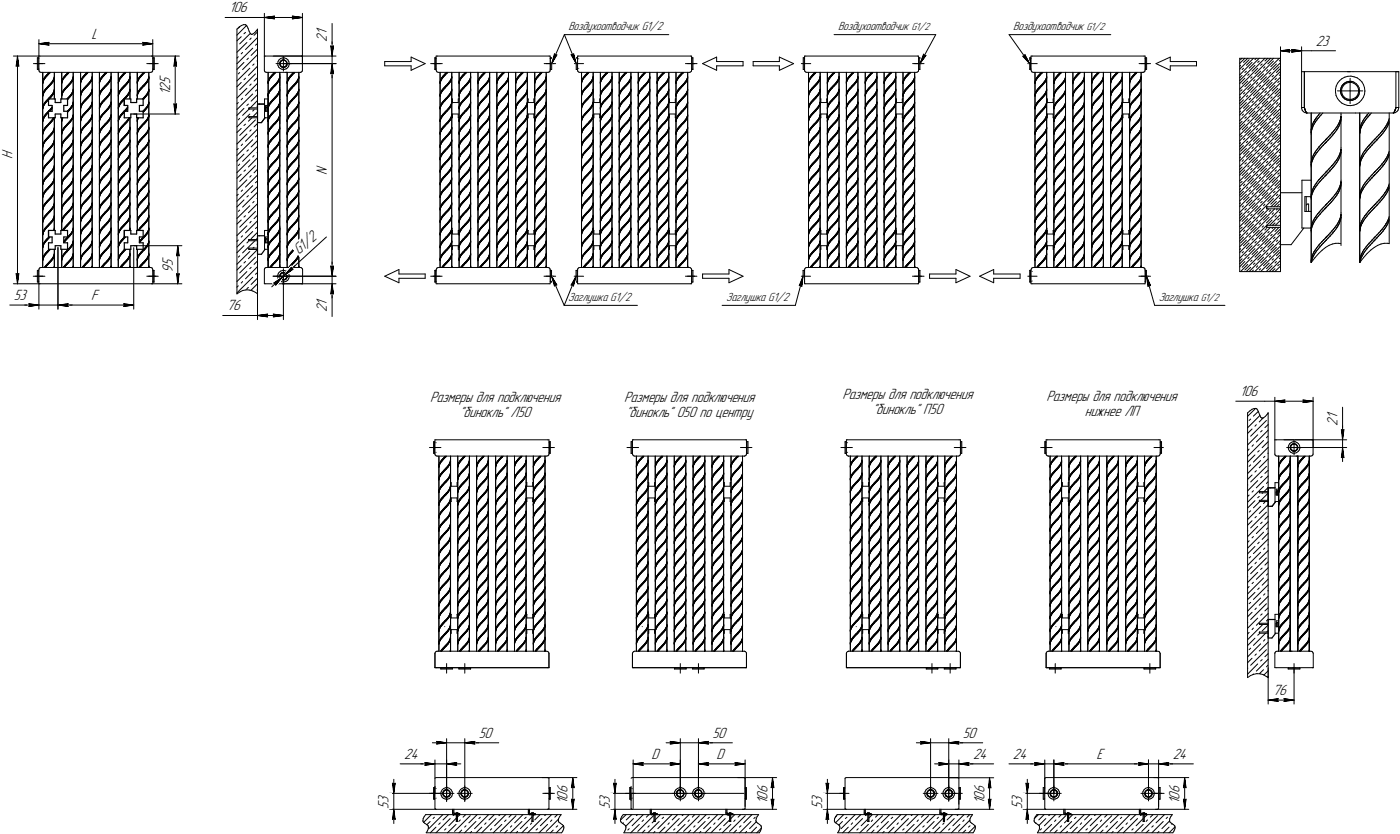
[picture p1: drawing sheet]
<svg xmlns="http://www.w3.org/2000/svg" width="691mm" height="412mm" viewBox="0 0 691 412" stroke-linecap="round" stroke-linejoin="round" font-family="sans-serif">
<defs><g id="words">
<g font-size="7.8">
<text x="113" y="6">106</text>
<text x="161" y="17" transform="rotate(-90 161 17)">1</text>
<text x="45" y="19">L</text>
<text x="161" y="21" transform="rotate(-90 161 21)">2</text>
<text x="650" y="23">23</text>
<text x="84" y="42" transform="rotate(-90 84 42)">5</text>
<text x="84" y="47" transform="rotate(-90 84 47)">1</text>
<text x="84" y="45" transform="rotate(-90 84 45)">2</text>
<text x="6" y="78" transform="rotate(-90 6 78)">H</text>
<text x="161" y="86" transform="rotate(-90 161 86)">N</text>
<text x="85" y="131" transform="rotate(-90 85 131)">5</text>
<text x="148" y="126" transform="rotate(-42 148 126)">G1/2</text>
<text x="85" y="135" transform="rotate(-90 85 135)">9</text>
<text x="7" y="148">53</text>
<text x="45" y="148">F</text>
<text x="112" y="153">76</text>
<text x="161" y="154" transform="rotate(-90 161 154)">2</text>
<text x="161" y="151" transform="rotate(-90 161 151)">1</text>
<text x="416" y="197">Размеры для подключения</text>
<text x="612" y="196">106</text>
<text x="212" y="199">Размеры для подключения</text>
<text x="308" y="199">Размеры для подключения</text>
<text x="517" y="198">Размеры для подключения</text>
<text x="227" y="206">&quot;бинокль&quot; Л50</text>
<text x="309" y="206">&quot;бинокль&quot; 050 по центру</text>
<text x="431" y="204">&quot;бинокль&quot; П50</text>
<text x="536" y="205">нижнее ЛП</text>
<text x="661" y="207" transform="rotate(-90 661 207)">1</text>
<text x="661" y="210" transform="rotate(-90 661 210)">2</text>
<text x="629" y="343">76</text>
<text x="237" y="364">50</text>
<text x="352" y="364">50</text>
<text x="476" y="364">50</text>
<text x="200" y="375">24</text>
<text x="322" y="375">D</text>
<text x="354" y="375">D</text>
<text x="481" y="375">24</text>
<text x="500" y="375">24</text>
<text x="541" y="375">E</text>
<text x="579" y="375">24</text>
<text x="280" y="395" transform="rotate(-90 280 395)">0</text>
<text x="280" y="392" transform="rotate(-90 280 392)">6</text>
<text x="379" y="395" transform="rotate(-90 379 395)">0</text>
<text x="379" y="392" transform="rotate(-90 379 392)">6</text>
<text x="486" y="395" transform="rotate(-90 486 395)">0</text>
<text x="486" y="392" transform="rotate(-90 486 392)">6</text>
<text x="583" y="395" transform="rotate(-90 583 395)">0</text>
<text x="583" y="392" transform="rotate(-90 583 392)">6</text>
<text x="192" y="399" transform="rotate(-90 192 399)">5</text>
<text x="192" y="397" transform="rotate(-90 192 397)">3</text>
<text x="280" y="397" transform="rotate(-90 280 397)">1</text>
<text x="301" y="399" transform="rotate(-90 301 399)">5</text>
<text x="301" y="397" transform="rotate(-90 301 397)">3</text>
<text x="379" y="397" transform="rotate(-90 379 397)">1</text>
<text x="406" y="399" transform="rotate(-90 406 399)">5</text>
<text x="406" y="397" transform="rotate(-90 406 397)">3</text>
<text x="486" y="397" transform="rotate(-90 486 397)">1</text>
<text x="505" y="399" transform="rotate(-90 505 399)">5</text>
<text x="505" y="397" transform="rotate(-90 505 397)">3</text>
<text x="583" y="397" transform="rotate(-90 583 397)">1</text>
</g>
<g font-size="6.2">
<text x="281" y="15">Воздухоотводчик G1/2</text>
<text x="414" y="15">Воздухоотводчик</text>
<text x="500" y="15">Воздухоотводчик</text>
<text x="281" y="149">Заглушка G1/2</text>
<text x="359" y="149">Заглушка G1/2</text>
<text x="572" y="149">Заглушка</text>
</g>
<g font-size="5.4">
<text x="450" y="15">G1/2</text>
<text x="537" y="15">G1/2</text>
<text x="593" y="149">G1/2</text>
</g>
</g></defs>
<g fill="none" stroke="#000" stroke-width=".49">
<path d="M19 20v8zM75 20v8zM111 9h14zM117 14v131zM117 14l1-1zM117 17l5-4zM118 14v-1zM118 13h1zM119 13l1-1zM120 12h1zM120 17l1-1zM121 12h.1"/>
<path d="M121 12h1zM122 12v1zM122 13l1 1zM123 14v1zM123 15l1 2zM124 17h.1M124 19l-1 1zM125 17h.1M125 17l1-1zM125 17l2-1zM125 9h6zM127 15l-1 1z"/>
<path d="M127 14v131zM127 14v1zM131 7v21zM131 9l5-1zM131 9h5zM131 9h18zM135 9h1zM136 8l-1 1zM144 9h5zM144 8l1 1zM144 8l5 1zM145 9h-1z"/>
<path d="M149 7v24zM164 12v11zM279 17l-7 14zM279 17l6 14zM279 17h51zM412 17h50zM462 17l-8 14zM498 17l11 14zM498 17h51zM7 28h12zM8 33l1-1zM9 28v5z"/>
<path d="M9 32v1zM9 28l-1 5zM9 28v112zM17 31h4zM18 31h4zM18 29h1zM18 34h1zM18 29v2zM18 31v3zM19 29v2zM19 31v3zM19 29h.1"/>
<path d="M19 34h.1M19 35h.1M19 28h1zM19 28v7zM19 22l5-1zM19 22h5zM19 22h56zM19 35l1 1zM20 36h.1M20 28h55zM20 36h54zM21 36v5z"/>
<path d="M21 36v96zM21 40h.1M21 39h.1M22 40h.1M22 39h.1M22 38h.1M23 38h.1M23 37h.1M24 37h.1M24 36h.1M24 22h.1M24 21v1z"/>
<path d="M25 36h.1M26 40h.1M26 39h.1M27 40h.1M27 39h.1M27 38h.1M27 36v13zM27 38v6zM27 36v2zM30 36v13zM30 36v5zM31 40h.1"/>
<path d="M31 39h.1M31 38h.1M32 39h.1M32 38h.1M32 37h.1M33 37h.1M33 36h.1M34 36h.1M36 40h.1M35 40h.1M36 39h.1M36 38h.1"/>
<path d="M36 36v96zM36 38v6zM36 36v2zM40 36v96zM40 36v5zM40 40h.1M40 39h.1M41 39h.1M41 38h.1M41 37h.1M42 38h.1M42 37h.1"/>
<path d="M42 36h.1M43 37h.1M43 36h.1M44 36h.1M45 40h.1M45 39h.1M46 38h.1M45 38h.1M46 36v96zM46 38v6zM46 36v2zM46 39h.1"/>
<path d="M49 36v96zM49 36v5zM49 40h.1M49 39h.1M50 40h.1M50 39h.1M50 38h.1M51 38h.1M51 37h.1M52 37h.1M52 36h.1M53 36h.1"/>
<path d="M54 40h.1M54 39h.1M55 40h.1M55 39h.1M55 38h.1M55 36v96zM55 38v6zM55 36v2zM58 36v96zM58 36v5zM59 40h.1M59 39h.1"/>
<path d="M59 38h.1M60 39h.1M60 38h.1M60 37h.1M61 37h.1M61 36h.1M62 36h.1M63 40h.1M64 40h.1M64 39h.1M64 38h.1M64 36v13z"/>
<path d="M64 38v6zM64 36v2zM68 36v5zM68 36v13zM68 40h.1M68 39h.1M69 39h.1M69 38h.1M70 38h.1M69 37h.1M70 37h.1M70 36h.1"/>
<path d="M71 37h.1M70 22h5zM70 21l1 1zM70 21l5 1zM71 36h.1M71 22h-1zM72 36h.1M72 31h5zM73 40h.1M73 39h.1M73 38h.1M73 31h5z"/>
<path d="M73 36v96zM73 38v6zM73 36v2zM74 36h1zM75 28h.1M75 28h14zM75 35v1zM76 34h.1M75 28v7zM75 35h.1M76 31v3zM76 29v2z"/>
<path d="M76 29h-1zM76 29h.1M86 33l1-1zM87 28v5zM87 32v1zM87 28l-1 5zM87 28v28zM117 40l6-6zM117 34l3-3zM117 29l1-1zM117 31l8-7zM117 26l5-5z"/>
<path d="M117 20l2-2zM118 36h.1M118 22l6-5zM119 27l1-1zM120 34l7-7zM120 39h1zM121 24l6-5zM123 29h-1zM124 27l3-3zM125 32h.1M126 22h1zM127 30h.1"/>
<path d="M127 33l-4 4zM131 28v7zM131 35h.1M131 28h.1M131 35v1zM131 36h1zM131 28h9zM132 36h10zM132 36v96zM132 36v5zM133 40h.1M133 39h.1"/>
<path d="M133 38h.1M134 38h.1M134 39h.1M134 37h.1M135 37h.1M135 36h.1M135 28h31zM136 36h.1M136 31h4zM137 31v1zM137 32l1 1zM137 30v1z"/>
<path d="M137 40h.1M138 39h.1M138 40h.1M138 33v1zM138 30l1-1zM138 30h-1zM138 38h.1M138 37v5zM138 36v96zM138 31v1zM138 32l1 1zM138 38v6z"/>
<path d="M138 36v2zM138 31l1 1zM138 31h.1M138 34h1zM139 30h.1M139 30l-1 1zM139 33h.1M139 31h-1zM139 32v1zM139 29h1zM139 30h1zM139 30v1z"/>
<path d="M139 33h1zM139 34h1zM140 29h1zM140 30h.1M140 33h.1M140 33h1zM140 30h1zM140 31h4zM140 31v4zM140 28v3zM140 31h26zM140 34h1z"/>
<path d="M140 28h9zM141 29h.1M141 33h.1M141 30h1zM141 36h7zM141 30v1zM141 34l1-1zM141 31h1zM141 32v1zM141 29l1 1zM142 30v1zM142 31l-1 1z"/>
<path d="M142 32l-1 1zM142 32h.1M142 36v96zM142 31v1zM142 36v5zM142 40h.1M142 39h.1M142 30h1zM143 33h-1zM143 39h.1M143 30v1zM143 38h.1"/>
<path d="M143 32v1zM143 32h.1M144 38h.1M143 37h.1M144 37h.1M144 36h.1M145 37h.1M145 36h.1M146 36h.1M147 40h.1M147 39h.1M148 39h.1"/>
<path d="M148 38h.1M147 38h.1M148 36v96zM148 38v6zM148 36v2zM148 36h.1M148 36h1zM149 28h.1M149 36v-1zM149 35h.1M149 28v7zM163 36h1z"/>
<path d="M163 23h1zM163 23l1 5zM164 23v5zM164 31l-1 5zM164 36h1zM164 31l1 5zM164 31v7zM164 23h1zM164 21v7zM164 28v3zM164 31v105zM165 23l-1 5z"/>
<path d="M190 30v3zM190 30h13zM190 33h13zM203 28v2zM203 28l7 3zM203 35l7-4zM203 33v2zM213 31h4zM214 31h4zM215 29h.1M215 34h.1M215 29v2z"/>
<path d="M215 31v3zM215 35h1zM215 28h1zM215 28v7zM216 35v1zM216 36h.1M216 28h55zM216 36h55zM217 36v96zM217 36v5zM218 40h.1M218 39h.1"/>
<path d="M218 38h.1M219 39h.1M219 38h.1M219 37h.1M220 37h.1M220 36h.1M221 36h.1M222 40h.1M223 40h.1M223 39h.1M223 38h.1M223 36v96z"/>
<path d="M223 38v6zM223 36v2zM227 36v96zM227 36v5zM227 40h.1M227 39h.1M228 39h.1M228 38h.1M228 37h.1M229 37h.1M229 38h.1M229 36h.1"/>
<path d="M230 36h.1M232 40h.1M232 39h.1M232 38h.1M232 36v96zM232 38v6zM232 36v2zM236 36v96zM236 36v5zM236 40h.1M236 39h.1M237 39h.1"/>
<path d="M237 38h.1M238 38h.1M238 37h.1M239 37h.1M239 36h.1M240 36h.1M241 40h.1M241 39h.1M242 39h.1M242 38h.1M242 36v96zM242 38v6z"/>
<path d="M242 36v2zM245 36v96zM245 36v5zM246 40h.1M246 39h.1M246 38h.1M247 39h.1M247 38h.1M247 37h.1M248 37h.1M248 36h.1M249 36h.1"/>
<path d="M250 40h.1M251 40h.1M251 39h.1M251 38h.1M251 36v96zM251 38v6zM251 36v2zM255 36v96zM255 36v5zM255 40h.1M255 39h.1M256 39h.1"/>
<path d="M256 38h.1M256 37h.1M257 38h.1M257 37h.1M257 36h.1M258 36h.1M260 40h.1M260 39h.1M260 38h.1M260 36v96zM260 38v6zM260 36v2z"/>
<path d="M264 36v96zM264 36v5zM264 40h.1M264 39h.1M265 39h.1M265 38h.1M266 38h.1M266 37h.1M267 37h.1M267 36h.1M268 36h.1M269 31h4z"/>
<path d="M269 40h.1M269 39h.1M270 39h.1M270 31h4zM270 38h.1M270 36v96zM270 38v6zM270 36v2zM271 36h.1M271 28h1zM271 36l1-1zM272 34h.1"/>
<path d="M272 28v7zM272 35h.1M272 31v3zM272 29v2zM272 29h.1M274 27l-2 4zM274 27h.1M274 27h1zM275 27l-3 4zM282 27l3 4zM282 27h1zM283 27h.1"/>
<path d="M283 27l2 4zM284 31h4zM285 29h.1M285 34h.1M285 29v2zM285 31v3zM285 35h.1M285 28h1zM285 28v7zM285 35l1 1zM286 34h.1M286 29h.1"/>
<path d="M286 36h.1M286 28h55zM286 36h54zM287 36v96zM287 36v5zM287 40h.1M287 39h.1M288 40h.1M288 39h.1M288 38h.1M289 38h.1M289 37h.1"/>
<path d="M290 37h.1M290 36h.1M291 36h.1M292 40h.1M292 39h.1M293 40h.1M293 39h.1M293 38h.1M293 36v96zM293 38v6zM293 36v2zM297 36v96z"/>
<path d="M297 36v5zM297 40h.1M297 39h.1M297 38h.1M298 39h.1M298 38h.1M298 37h.1M299 38h.1M299 37h.1M299 36h.1M300 36h.1M301 40h.1"/>
<path d="M302 40h.1M302 39h.1M302 38h.1M302 36v96zM302 38v6zM302 36v2zM306 36v96zM306 36v5zM306 40h.1M306 39h.1M307 39h.1M307 38h.1"/>
<path d="M308 37h.1M308 38h.1M308 36h.1M309 37h.1M309 36h.1M310 36h.1M311 40h.1M311 39h.1M311 38h.1M312 36v96zM312 38v6zM312 36v2z"/>
<path d="M312 38h.1M312 39h.1M315 36v96zM315 36v5zM315 40h.1M316 40h.1M316 39h.1M315 39h.1M316 38h.1M317 38h.1M317 37h.1M318 37h.1"/>
<path d="M318 36h.1M319 36h.1M320 40h.1M320 39h.1M321 40h.1M321 39h.1M321 38h.1M321 36v96zM321 38v6zM321 36v2zM325 36v96zM325 36v5z"/>
<path d="M325 40h.1M325 39h.1M325 38h.1M326 38h.1M326 39h.1M326 37h.1M327 37h.1M327 38h.1M327 36h.1M328 36h.1M330 40h.1M329 40h.1"/>
<path d="M330 39h.1M330 38h.1M330 36v96zM330 38v6zM330 36v2zM334 36v96zM334 36v5zM334 40h.1M334 39h.1M335 39h.1M335 38h.1M336 37h.1"/>
<path d="M335 37h.1M336 38h.1M337 36h.1M336 36h.1M337 37h.1M338 36h.1M338 31h5zM339 40h.1M339 39h.1M340 31h4zM340 39h.1M340 38h.1"/>
<path d="M340 36v96zM340 38v6zM340 36v2zM340 36h1zM341 28h1zM341 36v-1zM342 34h.1M342 28v7zM342 35h-1zM342 31v3zM342 29v2zM342 29h.1"/>
<path d="M347 31l7 4zM347 31l7-3zM354 33h13zM354 33v2zM354 28v2zM354 30h13zM367 30v3zM372 30v3zM372 30h13zM372 33h13zM385 28v2zM385 28l7 3z"/>
<path d="M385 35l7-4zM385 33v2zM396 31h4zM397 29h.1M397 34h.1M397 29v2zM397 31v3zM397 35h.1M397 28h1zM397 28v7zM397 35l1 1zM398 36h.1"/>
<path d="M398 28h55zM398 36h55zM399 36v96zM399 36v5zM399 40h.1M400 40h.1M400 39h.1M400 38h.1M401 38h.1M401 37h.1M402 37h.1M402 36h.1"/>
<path d="M403 36h.1M404 40h.1M405 40h.1M405 39h.1M405 38h.1M405 36v96zM405 38v6zM405 36v2zM409 36v96zM409 36v5zM409 40h.1M409 39h.1"/>
<path d="M410 39h.1M409 38h.1M410 38h.1M410 37h.1M411 38h.1M411 37h.1M411 36h.1M412 36h.1M414 40h.1M414 39h.1M414 38h.1M414 36v96z"/>
<path d="M414 38v6zM414 36v2zM418 36v96zM418 36v5zM418 40h.1M418 39h.1M419 39h.1M419 38h.1M420 38h.1M420 37h.1M421 37h.1M421 36h.1"/>
<path d="M422 36h.1M423 40h.1M423 39h.1M424 39h.1M424 38h.1M424 36v96zM424 38v6zM424 36v2zM427 36v96zM427 36v5zM427 40h.1M428 40h.1"/>
<path d="M428 39h.1M428 38h.1M429 38h.1M429 37h.1M430 37h.1M430 36h.1M431 36h.1M432 40h.1M433 39h.1M432 39h.1M433 40h.1M433 38h.1"/>
<path d="M433 36v96zM433 38v6zM433 36v2zM437 36v96zM437 36v5zM437 40h.1M437 39h.1M438 39h.1M437 38h.1M438 38h.1M438 37h.1M439 38h.1"/>
<path d="M439 37h.1M439 36h.1M440 36h.1M442 40h.1M442 39h.1M442 38h.1M442 36v96zM442 38v6zM442 36v2zM446 36v96zM446 36v5zM446 40h.1"/>
<path d="M446 39h.1M447 39h.1M447 38h.1M448 37h.1M448 38h.1M449 37h.1M449 36h.1M450 36h.1M451 31h4zM451 40h.1M451 39h.1M452 39h.1"/>
<path d="M452 31h4zM452 38h.1M452 36v96zM452 38v6zM452 36v2zM453 36h.1M453 28h1zM453 36l1-1zM454 34h.1M454 28v7zM454 35h.1M454 31v3z"/>
<path d="M454 29v2zM454 29h.1M456 27l-2 4zM456 27h1zM457 27h.1M457 27l-3 4zM505 28l4 3zM505 28h1zM506 27v1zM506 27l3 4zM508 31h4zM509 29h.1"/>
<path d="M509 34h.1M509 29v2zM509 31v3zM509 35h.1M509 28h1zM509 28v7zM509 35l1 1zM510 36h.1M510 28h55zM510 36h54zM511 36v96zM511 36v5z"/>
<path d="M511 40h.1M511 39h.1M512 40h.1M512 39h.1M512 38h.1M513 38h.1M513 37h.1M514 37h.1M514 36h.1M515 36h.1M516 40h.1M516 39h.1"/>
<path d="M517 40h.1M517 39h.1M517 38h.1M517 36v96zM517 38v6zM517 36v2zM520 36v96zM520 36v5zM521 40h.1M521 39h.1M521 38h.1M522 39h.1"/>
<path d="M522 38h.1M522 37h.1M523 37h.1M523 36h.1M524 36h.1M525 40h.1M526 40h.1M526 39h.1M526 38h.1M526 36v96zM526 38v6zM526 36v2z"/>
<path d="M530 36v96zM530 36v5zM530 40h.1M530 39h.1M531 39h.1M531 38h.1M532 38h.1M531 37h.1M532 37h.1M532 36h.1M533 37h.1M533 36h.1"/>
<path d="M534 36h.1M535 40h.1M535 39h.1M536 39h.1M536 38h.1M535 38h.1M536 36v96zM536 38v6zM536 36v2zM539 36v96zM539 36v5zM539 40h.1"/>
<path d="M539 39h.1M540 39h.1M540 40h.1M540 38h.1M541 38h.1M541 37h.1M542 37h.1M542 36h.1M543 36h.1M544 40h.1M544 39h.1M545 40h.1"/>
<path d="M545 39h.1M545 38h.1M545 36v96zM545 38v6zM545 36v2zM548 36v96zM548 36v5zM549 40h.1M549 39h.1M549 38h.1M550 39h.1M550 38h.1"/>
<path d="M550 37h.1M551 38h.1M551 37h.1M551 36h.1M552 36h.1M553 40h.1M554 40h.1M554 39h.1M554 38h.1M554 36v96zM554 38v6zM554 36v2z"/>
<path d="M558 36v96zM558 36v5zM558 40h.1M558 39h.1M559 39h.1M559 38h.1M559 37h.1M560 38h.1M560 37h.1M560 36h.1M561 37h.1M561 36h.1"/>
<path d="M562 36h.1M563 31h4zM563 40h.1M563 39h.1M563 31h5zM563 38h.1M564 36v96zM564 38v6zM564 36v2zM564 38h.1M564 39h.1M564 36h.1"/>
<path d="M564 36h1zM565 28h.1M565 35v1zM566 34h.1M565 28v7zM565 35h.1M566 31v3zM566 29v2zM566 29h-1zM566 29h.1M571 31l7 4zM571 31l7-3z"/>
<path d="M578 33h13zM578 33v2zM578 28v2zM578 30h13zM591 30v3zM612 29h20zM612 29v105zM612 40l8-8zM612 31l3-2zM612 38l1-1zM613 29h.1M613 32l-1 1z"/>
<path d="M613 34h1zM614 31l2-2zM615 39l-3 2zM615 36l1-1zM616 32l3-3zM617 29l-5 5zM617 34l5-5zM617 36l-1 1zM618 39v-1zM618 31l-6 6zM618 35l7-6zM620 29h.1"/>
<path d="M620 36l7-7zM621 34l-8 7zM621 31l1-1zM623 32h.1M623 39l7-7zM624 36l-8 8zM625 30l1-1zM625 33l-1 1zM626 34l-1 1zM627 36h1zM628 33l4-4zM628 38l1-1z"/>
<path d="M629 34l3-3zM629 29l-3 3zM629 30l-8 8zM630 36l2-2zM630 39h.1M632 37h.1M632 30h.1M632 29v66zM632 23v6zM632 25l5-1zM632 25l5 1zM632 25h11z"/>
<path d="M637 25v1zM637 24v1zM638 26l5-1zM638 24v1zM638 24l5 1zM638 25v1zM643 35v18zM643 35h1zM643 25h5zM643 23v12zM644 35h23zM644 35v18z"/>
<path d="M648 25h12zM662 40l1-1zM662 40l-1 1zM663 39l1-1zM664 38h2zM665 35h2zM666 38h1zM667 35h1zM667 39v6zM667 38h2zM668 35h23zM669 38h1z"/>
<path d="M670 38l1 1zM671 39l2 1zM689 35v18zM689 35h2zM691 35v18zM21 48v5zM21 54v6zM21 41v6zM21 47h.1M21 41h.1M21 60h.1M21 59h.1"/>
<path d="M21 54h.1M21 53h.1M21 46h.1M21 52h.1M21 58h.1M22 46h.1M22 45h.1M22 59h.1M22 58h.1M22 52h.1M22 51h.1M22 57h.1"/>
<path d="M22 44h.1M22 50h.1M23 45h.1M23 57h.1M23 44h.1M23 56h.1M23 51h.1M23 50h.1M23 43h.1M23 49h.1M24 43h.1M24 55h.1"/>
<path d="M23 55h.1M24 49h.1M24 56h.1M24 50h.1M24 42h.1M24 48h.1M25 42h.1M25 49h.1M24 54h.1M25 54h.1M25 55h.1M25 48h.1"/>
<path d="M25 41h.1M25 47h.1M25 60h.1M25 53h.1M26 41h.1M26 54h.1M26 47h.1M26 59h.1M25 59h.1M26 60h.1M26 53h.1M26 46h.1"/>
<path d="M26 58h.1M27 59h.1M27 46h.1M27 45h.1M27 58h.1M27 44h.1M27 58v56zM27 58v5zM27 44v5zM30 58v56zM30 48v1zM30 58v2z"/>
<path d="M30 41v6zM30 47h.1M30 46h.1M31 41h.1M30 41h.1M30 40h.1M30 59h.1M30 60h.1M31 47h.1M31 46h.1M31 59h.1M31 58h.1"/>
<path d="M31 45h.1M31 44h.1M32 45h.1M32 44h.1M32 43h.1M33 43h.1M33 44h.1M33 42h.1M33 49h.1M33 55h.1M34 42h.1M34 55h.1"/>
<path d="M34 49h.1M34 43h.1M34 48h.1M34 54h.1M34 41h.1M34 47h.1M34 60h.1M35 42h.1M35 41h.1M35 60h.1M35 54h.1M35 53h.1"/>
<path d="M35 48h.1M35 47h.1M35 59h.1M35 46h.1M35 52h.1M36 52h.1M36 46h.1M36 59h.1M36 58h.1M36 53h.1M36 47h.1M36 45h.1"/>
<path d="M36 51h.1M36 57h.1M36 57v6zM36 44v6zM36 51v5zM36 56h.1M36 50h.1M36 44h.1M40 48v5zM40 54v6zM40 41v6zM40 47h.1"/>
<path d="M40 41h.1M40 60h.1M40 59h.1M40 53h.1M40 54h.1M40 46h.1M40 52h.1M40 58h.1M40 45h.1M40 51h.1M41 45h.1M41 58h.1"/>
<path d="M40 57h.1M41 51h.1M41 57h.1M41 52h.1M41 44h.1M41 50h.1M41 56h.1M42 44h.1M42 43h.1M42 56h.1M42 57h.1M42 50h.1"/>
<path d="M42 49h.1M42 55h.1M43 43h.1M43 49h.1M43 56h.1M43 55h.1M43 42h.1M43 48h.1M43 54h.1M44 41h.1M43 41h.1M44 54h.1"/>
<path d="M44 48h.1M44 42h.1M44 55h.1M44 47h.1M44 60h.1M44 53h.1M44 59h.1M44 40h.1M45 41h.1M45 53h.1M45 47h.1M45 60h.1"/>
<path d="M45 59h.1M45 46h.1M45 52h.1M45 58h.1M45 45h.1M45 51h.1M45 57h.1M46 57h.1M46 51h.1M46 44h.1M45 44h.1M46 57v6z"/>
<path d="M46 44v6zM46 51v5zM46 56h.1M46 50h.1M46 45h.1M49 48v5zM49 54v6zM49 41v6zM49 47h.1M49 41h.1M49 60h.1M49 59h.1"/>
<path d="M49 54h.1M49 53h.1M49 46h.1M49 52h.1M49 58h.1M50 46h.1M50 45h.1M50 59h.1M50 58h.1M50 52h.1M50 51h.1M50 57h.1"/>
<path d="M50 44h.1M50 50h.1M51 45h.1M51 57h.1M51 51h.1M51 44h.1M51 56h.1M51 50h.1M51 43h.1M51 49h.1M51 55h.1M52 43h.1"/>
<path d="M52 55h.1M52 49h.1M52 56h.1M52 50h.1M52 42h.1M52 48h.1M52 54h.1M53 42h.1M53 55h.1M53 49h.1M53 54h.1M53 48h.1"/>
<path d="M53 41h.1M53 47h.1M53 60h.1M53 53h.1M54 41h.1M54 59h.1M54 54h.1M54 53h.1M54 47h.1M54 60h.1M54 46h.1M54 52h.1"/>
<path d="M54 58h.1M55 59h.1M55 58h.1M55 52h.1M55 46h.1M55 45h.1M55 51h.1M55 57h.1M55 44h.1M55 57v6zM55 44v6zM55 51v5z"/>
<path d="M55 56h.1M55 50h.1M58 48v5zM58 54v6zM58 41v6zM58 47h.1M58 41h.1M58 60h.1M58 54h.1M58 53h.1M59 47h.1M59 46h.1"/>
<path d="M59 41h.1M59 59h.1M59 60h.1M59 53h.1M59 54h.1M59 52h.1M59 58h.1M59 45h.1M59 51h.1M59 57h.1M59 44h.1M60 45h.1"/>
<path d="M60 44h.1M60 57h.1M60 51h.1M60 50h.1M60 56h.1M60 43h.1M61 44h.1M61 43h.1M61 56h.1M61 50h.1M61 49h.1M61 55h.1"/>
<path d="M61 42h.1M62 43h.1M62 42h.1M62 48h.1M61 48h.1M62 55h.1M62 49h.1M62 54h.1M62 41h.1M62 60h.1M62 47h.1M63 42h.1"/>
<path d="M63 41h.1M63 60h.1M63 54h.1M63 48h.1M63 47h.1M63 53h.1M63 59h.1M63 46h.1M64 59h.1M64 46h.1M64 58h.1M64 45h.1"/>
<path d="M64 58v56zM64 58v5zM64 44v5zM64 44h.1M66 56h23zM68 58v56zM68 48v1zM68 58v2zM68 41v6zM68 47h.1M68 46h.1M68 41h.1"/>
<path d="M68 59h.1M68 60h.1M68 58h.1M68 45h.1M69 45h.1M69 44h.1M70 44h.1M70 43h.1M71 43h.1M71 42h.1M71 49h.1M71 55h.1"/>
<path d="M71 48h.1M71 54h.1M72 41h.1M71 41h.1M72 54h.1M72 48h.1M72 42h.1M72 55h.1M72 47h.1M72 60h.1M72 53h.1M72 59h.1"/>
<path d="M72 40h.1M73 41h.1M73 60h.1M73 59h.1M73 53h.1M73 47h.1M73 46h.1M73 52h.1M73 58h.1M73 45h.1M73 51h.1M73 57h.1"/>
<path d="M73 57v6zM73 44v6zM73 51v5zM73 56h.1M73 50h.1M73 44h.1M86 51l1 5zM86 51l1 1zM87 52v-1zM87 51v5zM117 57l3-3zM117 51h1z"/>
<path d="M117 54l8-8zM117 48l5-4zM118 44l8-8zM118 58v1zM119 41l-2 2zM120 49h-1zM120 57l3-3zM122 52l1-1zM123 60l1-2zM123 54h.1M123 58h.1M123 53h4z"/>
<path d="M123 54h4zM123 53v1zM123 53h.1M123 58h4zM123 42l1-1zM124 50l3-3zM125 54v1zM125 40l2-2zM126 45l1-1zM127 53h.1M127 51h1zM127 51v10z"/>
<path d="M127 41l-6 6zM127 55l-2 3zM127 50l-3 3zM128 51h3zM131 49h1zM131 49v9zM131 58h1zM131 58l-2 3zM131 52h1zM131 52v3zM131 55h1zM131 53h.1"/>
<path d="M131 53h1zM132 53v2zM132 59v5zM132 52v6zM132 46v6zM132 52h.1M132 58h.1M132 52v3zM132 55v3zM132 49v3zM132 48v5zM132 54v6z"/>
<path d="M132 41v6zM132 47h.1M133 46h.1M132 46h.1M133 41h.1M132 41h.1M132 60h.1M132 40h.1M133 59h.1M132 59h.1M132 53h.1M132 54h.1"/>
<path d="M133 53h.1M133 47h.1M133 60h.1M133 52h.1M133 58h.1M133 45h.1M133 51h.1M133 57h.1M134 45h.1M133 44h.1M134 51h.1M134 44h.1"/>
<path d="M134 57h.1M134 50h.1M134 56h.1M134 43h.1M135 43h.1M135 56h.1M135 49h.1M134 49h.1M135 44h.1M135 50h.1M135 55h.1M135 42h.1"/>
<path d="M136 43h.1M136 42h.1M136 55h.1M136 49h.1M135 48h.1M136 48h.1M136 54h.1M136 41h.1M136 47h.1M136 60h.1M137 41h.1M137 60h.1"/>
<path d="M137 54h.1M137 53h.1M137 48h.1M137 47h.1M137 59h.1M137 46h.1M137 52h.1M138 59h.1M138 53h.1M138 46h.1M138 58h.1M138 52h.1"/>
<path d="M138 45h.1M138 57h.1M138 51h.1M138 55h.1M138 49h.1M138 50h.1M138 44h.1M138 49v6zM138 43v6zM138 55v6zM138 57v6zM138 44v6z"/>
<path d="M138 51v5zM138 56h.1M142 48v5zM142 54v6zM142 41v6zM142 47h.1M142 41h.1M142 60h.1M142 59h.1M142 53h.1M142 54h.1M142 46h.1"/>
<path d="M142 52h.1M142 58h.1M142 45h.1M142 51h.1M143 57h.1M142 57h.1M143 52h.1M143 45h.1M143 58h.1M143 51h.1M143 44h.1M143 50h.1"/>
<path d="M143 56h.1M144 56h.1M144 50h.1M144 44h.1M144 57h.1M144 43h.1M144 49h.1M144 55h.1M145 43h.1M145 49h.1M145 56h.1M145 55h.1"/>
<path d="M145 42h.1M145 48h.1M145 54h.1M146 41h.1M145 41h.1M146 54h.1M146 48h.1M146 42h.1M146 55h.1M146 47h.1M146 60h.1M146 53h.1"/>
<path d="M146 59h.1M146 40h.1M147 60h.1M147 59h.1M147 53h.1M147 47h.1M147 46h.1M147 41h.1M147 52h.1M147 58h.1M147 45h.1M147 51h.1"/>
<path d="M147 57h.1M148 51h.1M148 45h.1M148 44h.1M147 44h.1M148 57v6zM148 44v6zM148 51v5zM148 57h.1M148 56h.1M148 50h.1M217 48v5z"/>
<path d="M217 54v6zM217 41v6zM217 47h.1M217 41h.1M217 60h.1M217 40h.1M217 59h.1M217 54h.1M217 53h.1M218 46h.1M217 46h.1M218 59h.1"/>
<path d="M218 47h.1M218 53h.1M218 52h.1M218 58h.1M218 45h.1M218 51h.1M218 57h.1M218 44h.1M219 45h.1M219 57h.1M219 51h.1M219 44h.1"/>
<path d="M219 50h.1M219 56h.1M219 43h.1M220 44h.1M220 56h.1M220 50h.1M219 49h.1M220 43h.1M220 49h.1M220 55h.1M220 42h.1M221 42h.1"/>
<path d="M221 55h.1M221 48h.1M220 48h.1M221 43h.1M221 49h.1M221 54h.1M221 41h.1M221 47h.1M221 60h.1M222 41h.1M222 54h.1M222 48h.1"/>
<path d="M222 60h.1M222 53h.1M222 47h.1M222 59h.1M222 46h.1M222 52h.1M223 59h.1M223 58h.1M223 53h.1M223 52h.1M223 46h.1M223 45h.1"/>
<path d="M223 51h.1M223 57h.1M223 44h.1M223 49h.1M223 57v6zM223 44v6zM223 51v5zM223 56h.1M223 50h.1M223 49v2zM223 51h3zM223 56v2z"/>
<path d="M223 56h3zM226 49v2zM226 56v2zM226 58h1zM226 49h1zM227 48v5zM227 54v6zM227 41v6zM227 47h.1M227 46h.1M227 41h.1M227 59h.1"/>
<path d="M227 60h.1M227 53h.1M227 54h.1M227 52h.1M227 58h.1M227 45h.1M227 51h.1M227 57h.1M228 58h.1M228 45h.1M228 57h.1M228 51h.1"/>
<path d="M228 44h.1M228 50h.1M228 56h.1M229 44h.1M229 56h.1M229 50h.1M229 43h.1M229 57h.1M229 49h.1M229 55h.1M230 42h.1M229 42h.1"/>
<path d="M230 55h.1M230 49h.1M230 43h.1M230 48h.1M230 54h.1M231 42h.1M230 41h.1M231 54h.1M231 48h.1M231 41h.1M231 60h.1M231 47h.1"/>
<path d="M231 53h.1M231 59h.1M231 40h.1M232 59h.1M232 53h.1M232 46h.1M231 46h.1M232 41h.1M232 52h.1M232 47h.1M232 58h.1M232 45h.1"/>
<path d="M232 51h.1M232 57h.1M232 57v6zM232 44v6zM232 51v5zM232 56h.1M232 50h.1M232 44h.1M236 48v5zM236 54v6zM236 41v6zM236 47h.1"/>
<path d="M236 46h.1M236 41h.1M236 60h.1M236 59h.1M236 53h.1M236 54h.1M236 52h.1M236 58h.1M236 45h.1M237 58h.1M237 46h.1M237 45h.1"/>
<path d="M237 52h.1M237 51h.1M237 57h.1M237 44h.1M237 50h.1M238 44h.1M238 56h.1M237 56h.1M238 50h.1M238 57h.1M238 51h.1M238 43h.1"/>
<path d="M238 49h.1M238 55h.1M239 43h.1M239 56h.1M239 50h.1M239 55h.1M239 49h.1M239 42h.1M239 48h.1M239 54h.1M240 42h.1M240 55h.1"/>
<path d="M240 54h.1M240 49h.1M240 48h.1M240 41h.1M240 47h.1M240 60h.1M240 53h.1M241 41h.1M241 60h.1M240 59h.1M241 54h.1M241 53h.1"/>
<path d="M241 47h.1M241 59h.1M241 46h.1M241 52h.1M241 58h.1M241 45h.1M242 58h.1M242 57h.1M242 52h.1M242 51h.1M242 46h.1M242 45h.1"/>
<path d="M242 50h.1M242 44h.1M242 57v6zM242 44v6zM242 51v5zM242 56h.1M245 48v5zM245 54v6zM245 41v6zM245 47h.1M245 41h.1M245 60h.1"/>
<path d="M245 40h.1M245 59h.1M245 54h.1M245 53h.1M245 46h.1M246 47h.1M246 46h.1M246 59h.1M246 58h.1M246 53h.1M246 52h.1M246 45h.1"/>
<path d="M246 51h.1M246 57h.1M246 44h.1M247 45h.1M247 57h.1M247 51h.1M247 44h.1M247 50h.1M247 56h.1M247 43h.1M247 49h.1M248 44h.1"/>
<path d="M248 43h.1M248 56h.1M248 50h.1M248 49h.1M248 55h.1M248 42h.1M248 48h.1M249 43h.1M249 55h.1M249 49h.1M249 42h.1M249 54h.1"/>
<path d="M249 48h.1M249 41h.1M249 47h.1M250 42h.1M249 60h.1M250 54h.1M250 48h.1M250 41h.1M250 60h.1M250 47h.1M250 53h.1M250 59h.1"/>
<path d="M250 46h.1M250 52h.1M251 46h.1M251 59h.1M251 58h.1M251 53h.1M251 52h.1M251 45h.1M251 51h.1M251 57h.1M251 44h.1M251 57v6z"/>
<path d="M251 44v6zM251 51v5zM251 56h.1M251 50h.1M255 48v5zM255 54v6zM255 41v6zM255 47h.1M255 41h.1M255 60h.1M255 59h.1M255 54h.1"/>
<path d="M255 53h.1M255 46h.1M255 52h.1M255 58h.1M255 45h.1M255 51h.1M255 57h.1M256 45h.1M256 51h.1M256 58h.1M256 57h.1M256 52h.1"/>
<path d="M256 44h.1M256 50h.1M256 56h.1M257 44h.1M257 56h.1M257 50h.1M257 43h.1M257 57h.1M257 49h.1M257 55h.1M258 43h.1M258 42h.1"/>
<path d="M257 42h.1M258 55h.1M258 49h.1M258 48h.1M258 54h.1M258 41h.1M259 41h.1M259 54h.1M259 47h.1M259 42h.1M259 48h.1M259 60h.1"/>
<path d="M259 53h.1M259 59h.1M259 40h.1M260 41h.1M260 60h.1M260 59h.1M260 53h.1M260 47h.1M260 46h.1M260 52h.1M260 58h.1M260 45h.1"/>
<path d="M260 51h.1M260 57h.1M260 44h.1M260 49h1zM260 58h1zM260 57v6zM260 44v6zM260 51v5zM260 56h.1M260 50h.1M261 49v2zM261 51h3z"/>
<path d="M261 56v2zM261 56h3zM264 49v2zM264 56v2zM264 58h.1M264 49h.1M264 48v5zM264 54v6zM264 41v6zM264 47h.1M264 46h.1M264 41h.1"/>
<path d="M264 59h.1M264 60h.1M264 53h.1M264 54h.1M264 52h.1M264 45h.1M265 46h.1M265 45h.1M265 58h.1M265 52h.1M265 51h.1M265 57h.1"/>
<path d="M265 44h.1M265 50h.1M266 44h.1M266 57h.1M266 56h.1M266 51h.1M266 50h.1M266 43h.1M266 49h.1M266 55h.1M267 43h.1M267 56h.1"/>
<path d="M267 55h.1M267 50h.1M267 49h.1M267 42h.1M267 48h.1M267 54h.1M268 42h.1M268 55h.1M268 54h.1M268 48h.1M268 49h.1M268 41h.1"/>
<path d="M268 47h.1M268 60h.1M268 53h.1M269 41h.1M269 59h.1M268 59h.1M269 54h.1M269 53h.1M269 47h.1M269 60h.1M269 46h.1M269 52h.1"/>
<path d="M269 58h.1M269 45h.1M269 51h.1M270 58h.1M270 57h.1M270 52h.1M270 51h.1M270 45h.1M270 46h.1M270 57v6zM270 44v6zM270 51v5z"/>
<path d="M270 56h.1M270 50h.1M270 44h.1M287 48v5zM287 54v6zM287 41v6zM287 47h.1M287 46h.1M287 41h.1M287 60h.1M287 59h.1M287 53h.1"/>
<path d="M287 54h.1M287 52h.1M287 58h.1M288 46h.1M288 45h.1M288 59h.1M288 58h.1M288 52h.1M288 51h.1M288 57h.1M288 44h.1M288 50h.1"/>
<path d="M289 45h.1M289 44h.1M289 57h.1M289 51h.1M289 50h.1M289 56h.1M289 43h.1M289 49h.1M289 55h.1M290 43h.1M290 56h.1M290 55h.1"/>
<path d="M290 50h.1M290 49h.1M290 42h.1M290 48h.1M291 42h.1M291 54h.1M290 54h.1M291 48h.1M291 55h.1M291 49h.1M291 41h.1M291 47h.1"/>
<path d="M291 60h.1M291 53h.1M292 41h.1M292 60h.1M292 53h.1M292 47h.1M292 54h.1M292 59h.1M292 46h.1M292 52h.1M292 58h.1M293 59h.1"/>
<path d="M293 52h.1M293 46h.1M293 58h.1M293 45h.1M293 51h.1M293 57h.1M293 50h.1M293 44h.1M293 49h.1M293 57v6zM293 44v6zM293 51v5z"/>
<path d="M293 56h.1M293 49v2zM293 51h3zM293 56v2zM293 56h3zM296 49v2zM296 56v2zM296 58h.1M297 49h.1M297 48v5zM297 54v6zM297 41v6z"/>
<path d="M297 47h.1M297 41h.1M297 60h.1M297 59h.1M297 53h.1M297 54h.1M297 46h.1M297 52h.1M297 58h.1M297 45h.1M297 51h.1M297 57h.1"/>
<path d="M298 45h.1M298 57h.1M298 51h.1M298 44h.1M298 50h.1M298 56h.1M298 43h.1M299 44h.1M299 56h.1M299 50h.1M299 43h.1M299 49h.1"/>
<path d="M299 55h.1M300 43h.1M299 42h.1M300 42h.1M300 55h.1M300 49h.1M300 48h.1M300 54h.1M300 41h.1M300 47h.1M301 42h.1M301 41h.1"/>
<path d="M301 60h.1M300 60h.1M301 54h.1M301 48h.1M301 47h.1M301 53h.1M301 59h.1M301 46h.1M301 52h.1M302 59h.1M302 52h.1M302 47h.1"/>
<path d="M302 46h.1M302 53h.1M302 58h.1M302 45h.1M302 51h.1M302 57h.1M302 44h.1M302 57v6zM302 44v6zM302 51v5zM302 56h.1M302 50h.1"/>
<path d="M306 48v5zM306 54v6zM306 41v6zM306 47h.1M306 41h.1M306 60h.1M306 59h.1M306 54h.1M306 53h.1M306 46h.1M306 52h.1M306 58h.1"/>
<path d="M306 45h.1M306 51h.1M306 57h.1M307 45h.1M307 58h.1M307 57h.1M307 52h.1M307 51h.1M307 44h.1M307 50h.1M307 56h.1M308 44h.1"/>
<path d="M308 56h.1M308 50h.1M308 57h.1M308 43h.1M308 49h.1M308 55h.1M309 43h.1M309 56h.1M309 49h.1M309 55h.1M309 42h.1M309 48h.1"/>
<path d="M309 54h.1M310 41h.1M310 54h.1M310 42h.1M310 55h.1M310 48h.1M310 47h.1M310 60h.1M310 53h.1M310 59h.1M310 40h.1M311 41h.1"/>
<path d="M311 53h.1M311 47h.1M311 60h.1M311 59h.1M311 46h.1M311 52h.1M311 58h.1M311 45h.1M311 51h.1M311 57h.1M311 44h.1M312 57v6z"/>
<path d="M312 44v6zM312 51v5zM312 57h.1M312 58h.1M312 56h.1M312 50h.1M312 51h.1M312 44h.1M312 45h.1M315 48v5zM315 54v6zM315 41v6z"/>
<path d="M315 47h.1M315 46h.1M315 41h.1M315 60h.1M315 59h.1M315 53h.1M315 54h.1M315 52h.1M315 58h.1M316 59h.1M316 58h.1M316 52h.1"/>
<path d="M316 46h.1M316 45h.1M316 51h.1M316 57h.1M316 44h.1M316 50h.1M317 45h.1M317 44h.1M317 57h.1M317 51h.1M317 50h.1M317 56h.1"/>
<path d="M317 43h.1M317 49h.1M317 55h.1M318 43h.1M318 56h.1M318 55h.1M318 50h.1M318 49h.1M318 42h.1M318 48h.1M319 43h.1M319 55h.1"/>
<path d="M318 54h.1M319 49h.1M319 42h.1M319 54h.1M319 48h.1M319 41h.1M319 47h.1M319 60h.1M319 53h.1M320 41h.1M320 60h.1M320 53h.1"/>
<path d="M320 47h.1M320 54h.1M320 59h.1M320 46h.1M320 52h.1M320 58h.1M321 59h.1M321 58h.1M321 52h.1M321 46h.1M321 45h.1M321 51h.1"/>
<path d="M321 57h.1M321 57v6zM321 44v6zM321 51v5zM321 56h.1M321 50h.1M321 44h.1M325 48v5zM325 54v6zM325 41v6zM325 47h.1M325 46h.1"/>
<path d="M325 41h.1M325 60h.1M325 59h.1M325 53h.1M325 54h.1M325 52h.1M325 58h.1M325 45h.1M325 51h.1M325 57h.1M326 45h.1M326 44h.1"/>
<path d="M326 57h.1M326 51h.1M326 50h.1M326 56h.1M326 43h.1M327 43h.1M327 56h.1M327 50h.1M327 44h.1M327 49h.1M327 55h.1M327 42h.1"/>
<path d="M328 43h.1M328 42h.1M328 55h.1M328 49h.1M328 48h.1M328 54h.1M328 41h.1M328 47h.1M329 42h.1M329 41h.1M329 60h.1M329 54h.1"/>
<path d="M329 48h.1M329 47h.1M329 53h.1M329 59h.1M329 46h.1M330 59h.1M330 53h.1M330 52h.1M329 52h.1M330 47h.1M330 46h.1M330 58h.1"/>
<path d="M330 45h.1M330 57h.1M330 51h.1M330 50h.1M330 44h.1M331 49h.1M330 57v6zM330 44v6zM330 51v5zM330 56h.1M331 49v2zM331 51h3z"/>
<path d="M331 56v2zM331 56h3zM334 49v2zM334 56v2zM334 58h.1M334 49h.1M334 48v5zM334 54v6zM334 41v6zM334 47h.1M334 41h.1M334 60h.1"/>
<path d="M334 59h.1M334 54h.1M334 53h.1M334 46h.1M334 52h.1M334 45h.1M334 51h.1M335 46h.1M335 58h.1M335 52h.1M335 45h.1M335 57h.1"/>
<path d="M335 51h.1M335 44h.1M335 50h.1M335 56h.1M336 44h.1M336 57h.1M336 56h.1M336 50h.1M336 43h.1M336 49h.1M336 55h.1M337 43h.1"/>
<path d="M337 55h.1M337 49h.1M337 56h.1M337 42h.1M337 48h.1M337 54h.1M338 41h.1M337 41h.1M338 54h.1M338 48h.1M338 42h.1M338 55h.1"/>
<path d="M338 47h.1M338 60h.1M338 53h.1M338 59h.1M338 40h.1M339 60h.1M339 41h.1M339 59h.1M339 53h.1M339 47h.1M339 46h.1M339 52h.1"/>
<path d="M339 58h.1M339 51h.1M339 45h.1M339 57h.1M340 58h.1M340 57h.1M340 51h.1M340 45h.1M340 44h.1M340 57v6zM340 44v6zM340 51v5z"/>
<path d="M340 56h.1M340 50h.1M399 48v5zM399 54v6zM399 41v6zM399 47h.1M399 41h.1M399 60h.1M399 59h.1M399 53h.1M399 54h.1M399 46h.1"/>
<path d="M399 52h.1M400 46h.1M400 59h.1M400 58h.1M400 52h.1M400 53h.1M400 45h.1M400 51h.1M400 57h.1M400 44h.1M401 44h.1M401 57h.1"/>
<path d="M401 50h.1M400 50h.1M401 45h.1M401 51h.1M401 56h.1M401 43h.1M401 49h.1M402 44h.1M402 43h.1M402 56h.1M402 55h.1M402 50h.1"/>
<path d="M402 49h.1M402 42h.1M402 48h.1M403 48h.1M403 43h.1M403 55h.1M403 49h.1M403 42h.1M403 54h.1M403 41h.1M403 47h.1M403 60h.1"/>
<path d="M404 41h.1M404 60h.1M404 54h.1M404 53h.1M404 48h.1M404 47h.1M404 59h.1M404 46h.1M404 52h.1M404 58h.1M405 59h.1M405 58h.1"/>
<path d="M405 52h.1M405 46h.1M405 51h.1M405 45h.1M405 57h.1M405 44h.1M405 49h.1M405 57v6zM405 44v6zM405 51v5zM405 56h.1M405 50h.1"/>
<path d="M405 49v2zM405 51h3zM405 56v2zM405 56h3zM408 49v2zM408 56v2zM408 58h.1M409 49h.1M409 48v5zM409 54v6zM409 41v6zM409 47h.1"/>
<path d="M409 41h.1M409 60h.1M409 59h.1M409 54h.1M409 53h.1M409 46h.1M409 52h.1M409 58h.1M409 45h.1M409 51h.1M409 57h.1M410 45h.1"/>
<path d="M410 58h.1M410 51h.1M410 57h.1M410 44h.1M410 50h.1M410 56h.1M411 43h.1M410 43h.1M411 56h.1M411 50h.1M411 44h.1M411 49h.1"/>
<path d="M411 55h.1M412 43h.1M412 42h.1M411 42h.1M412 55h.1M412 49h.1M412 48h.1M412 54h.1M412 41h.1M413 41h.1M413 54h.1M413 47h.1"/>
<path d="M413 60h.1M413 42h.1M413 48h.1M413 53h.1M413 59h.1M413 40h.1M413 46h.1M414 41h.1M414 59h.1M414 53h.1M414 52h.1M414 47h.1"/>
<path d="M414 46h.1M414 58h.1M414 45h.1M414 51h.1M414 57h.1M414 44h.1M414 57v6zM414 44v6zM414 51v5zM414 56h.1M414 50h.1M418 48v5z"/>
<path d="M418 54v6zM418 41v6zM418 47h.1M418 46h.1M418 41h.1M418 59h.1M418 60h.1M418 53h.1M418 54h.1M418 52h.1M418 58h.1M418 45h.1"/>
<path d="M419 46h.1M419 45h.1M419 58h.1M419 52h.1M419 51h.1M419 57h.1M419 44h.1M419 50h.1M419 56h.1M420 44h.1M420 57h.1M420 51h.1"/>
<path d="M420 56h.1M420 50h.1M420 43h.1M420 49h.1M420 55h.1M421 43h.1M421 56h.1M421 50h.1M421 55h.1M421 49h.1M421 42h.1M421 48h.1"/>
<path d="M421 54h.1M422 42h.1M422 41h.1M422 55h.1M422 54h.1M422 48h.1M422 60h.1M422 47h.1M422 53h.1M422 59h.1M423 60h.1M422 40h.1"/>
<path d="M423 59h.1M423 53h.1M423 47h.1M423 41h.1M423 46h.1M423 52h.1M423 58h.1M423 45h.1M424 58h.1M423 51h.1M424 57h.1M424 52h.1"/>
<path d="M424 51h.1M424 45h.1M424 46h.1M424 57v6zM424 44v6zM424 51v5zM424 56h.1M424 50h.1M424 44h.1M427 48v5zM427 54v6zM427 41v6z"/>
<path d="M427 47h.1M427 46h.1M427 41h.1M427 60h.1M427 59h.1M427 53h.1M427 54h.1M427 52h.1M428 46h.1M428 59h.1M428 58h.1M428 52h.1"/>
<path d="M428 53h.1M428 45h.1M428 51h.1M428 57h.1M428 44h.1M429 44h.1M429 57h.1M429 50h.1M428 50h.1M429 45h.1M429 51h.1M429 56h.1"/>
<path d="M429 43h.1M429 49h.1M430 44h.1M430 43h.1M430 56h.1M430 50h.1M430 49h.1M430 55h.1M430 42h.1M431 43h.1M431 55h.1M431 49h.1"/>
<path d="M430 48h.1M431 48h.1M431 42h.1M431 54h.1M431 41h.1M431 47h.1M431 60h.1M432 41h.1M432 54h.1M432 48h.1M432 60h.1M432 53h.1"/>
<path d="M432 47h.1M432 59h.1M432 46h.1M432 52h.1M432 58h.1M433 46h.1M433 59h.1M433 58h.1M433 52h.1M433 45h.1M433 51h.1M433 57h.1"/>
<path d="M433 50h.1M433 44h.1M433 57v6zM433 44v6zM433 51v5zM433 56h.1M437 48v5zM437 54v6zM437 41v6zM437 47h.1M437 41h.1M437 60h.1"/>
<path d="M437 59h.1M437 53h.1M437 54h.1M437 46h.1M437 58h.1M437 52h.1M437 45h.1M437 51h.1M437 57h.1M438 45h.1M438 58h.1M438 51h.1"/>
<path d="M438 57h.1M438 44h.1M438 50h.1M438 56h.1M439 44h.1M438 43h.1M439 56h.1M439 50h.1M439 43h.1M439 49h.1M439 55h.1M439 42h.1"/>
<path d="M440 55h.1M440 42h.1M440 49h.1M440 43h.1M440 48h.1M440 54h.1M440 41h.1M441 42h.1M441 41h.1M441 54h.1M441 48h.1M441 47h.1"/>
<path d="M441 60h.1M441 53h.1M441 59h.1M441 40h.1M441 46h.1M442 41h.1M442 59h.1M442 53h.1M442 52h.1M442 47h.1M442 46h.1M442 58h.1"/>
<path d="M442 45h.1M442 51h.1M442 57h.1M442 44h.1M443 49h.1M442 57v6zM442 44v6zM442 51v5zM442 56h.1M442 50h.1M443 49v2zM443 51h3z"/>
<path d="M443 56v2zM443 56h3zM446 49v2zM446 56v2zM446 58h.1M446 49h.1M446 48v5zM446 54v6zM446 41v6zM446 47h.1M446 41h.1M446 60h.1"/>
<path d="M446 59h.1M446 54h.1M446 53h.1M446 46h.1M446 52h.1M446 45h.1M447 46h.1M447 45h.1M447 58h.1M447 52h.1M447 51h.1M447 57h.1"/>
<path d="M447 44h.1M447 50h.1M447 56h.1M448 44h.1M448 56h.1M448 50h.1M448 57h.1M448 51h.1M448 43h.1M448 49h.1M448 55h.1M449 43h.1"/>
<path d="M449 56h.1M449 55h.1M449 49h.1M449 42h.1M449 48h.1M449 54h.1M450 42h.1M450 55h.1M450 48h.1M450 54h.1M450 41h.1M450 47h.1"/>
<path d="M450 60h.1M450 53h.1M451 41h.1M451 59h.1M450 59h.1M451 53h.1M451 47h.1M451 60h.1M451 54h.1M451 46h.1M451 52h.1M451 58h.1"/>
<path d="M451 45h.1M451 51h.1M452 58h.1M452 57h.1M452 52h.1M452 51h.1M452 45h.1M452 46h.1M452 44h.1M452 57v6zM452 44v6zM452 51v5z"/>
<path d="M452 56h.1M452 50h.1M511 48v5zM511 54v6zM511 41v6zM511 47h.1M511 41h.1M511 60h.1M511 59h.1M511 54h.1M511 53h.1M511 46h.1"/>
<path d="M511 52h.1M511 58h.1M512 46h.1M512 45h.1M512 59h.1M512 58h.1M512 52h.1M512 51h.1M512 57h.1M512 44h.1M512 50h.1M513 45h.1"/>
<path d="M513 57h.1M513 51h.1M513 44h.1M513 56h.1M513 50h.1M513 43h.1M513 49h.1M514 43h.1M514 44h.1M514 56h.1M514 50h.1M514 55h.1"/>
<path d="M514 49h.1M514 42h.1M514 48h.1M514 54h.1M515 42h.1M515 55h.1M515 54h.1M515 49h.1M515 48h.1M515 41h.1M515 47h.1M515 60h.1"/>
<path d="M515 53h.1M516 41h.1M516 59h.1M516 54h.1M516 53h.1M516 47h.1M516 60h.1M516 46h.1M516 52h.1M516 58h.1M517 58h.1M517 59h.1"/>
<path d="M517 52h.1M517 46h.1M517 45h.1M517 51h.1M517 57h.1M517 44h.1M517 49h.1M517 57v6zM517 44v6zM517 51v5zM517 56h.1M517 50h.1"/>
<path d="M517 49v2zM517 51h3zM517 56v2zM517 56h3zM520 49v2zM520 56v2zM520 58h.1M520 49h.1M520 48v5zM520 54v6zM520 41v6zM521 47h.1"/>
<path d="M520 47h.1M521 41h.1M520 41h.1M521 60h.1M520 60h.1M521 54h.1M521 53h.1M520 53h.1M521 46h.1M521 59h.1M521 52h.1M521 58h.1"/>
<path d="M521 45h.1M521 51h.1M521 57h.1M521 44h.1M522 45h.1M522 44h.1M522 57h.1M522 51h.1M522 50h.1M522 56h.1M522 43h.1M523 44h.1"/>
<path d="M523 43h.1M523 56h.1M523 50h.1M523 49h.1M523 55h.1M523 42h.1M524 42h.1M524 55h.1M524 48h.1M523 48h.1M524 43h.1M524 49h.1"/>
<path d="M524 54h.1M524 41h.1M525 41h.1M525 60h.1M524 60h.1M525 54h.1M525 47h.1M524 47h.1M525 42h.1M525 48h.1M525 53h.1M525 59h.1"/>
<path d="M525 46h.1M525 52h.1M526 59h.1M526 58h.1M526 53h.1M526 52h.1M526 46h.1M526 47h.1M526 45h.1M526 51h.1M526 57h.1M526 57v6z"/>
<path d="M526 44v6zM526 51v5zM526 56h.1M526 50h.1M526 44h.1M530 48v5zM530 54v6zM530 41v6zM530 47h.1M530 46h.1M530 41h.1M530 60h.1"/>
<path d="M530 59h.1M530 53h.1M530 54h.1M530 52h.1M530 58h.1M530 45h.1M530 51h.1M531 46h.1M531 58h.1M530 57h.1M531 52h.1M531 45h.1"/>
<path d="M531 57h.1M531 51h.1M531 44h.1M531 50h.1M531 56h.1M532 44h.1M532 57h.1M532 50h.1M532 56h.1M532 43h.1M532 49h.1M532 55h.1"/>
<path d="M533 43h.1M533 56h.1M533 49h.1M533 42h.1M533 55h.1M533 48h.1M533 54h.1M534 41h.1M533 41h.1M534 54h.1M534 48h.1M534 42h.1"/>
<path d="M534 55h.1M534 47h.1M534 60h.1M534 53h.1M534 59h.1M535 41h.1M535 60h.1M534 40h.1M535 53h.1M535 47h.1M535 59h.1M535 46h.1"/>
<path d="M535 52h.1M535 58h.1M535 45h.1M535 51h.1M535 57h.1M536 58h.1M536 51h.1M536 45h.1M536 57v6zM536 44v6zM536 51v5zM536 57h.1"/>
<path d="M536 56h.1M536 50h.1M536 44h.1M539 48v5zM539 54v6zM539 41v6zM539 47h.1M539 41h.1M539 60h.1M539 59h.1M539 54h.1M539 53h.1"/>
<path d="M539 46h.1M539 52h.1M539 58h.1M540 45h.1M540 58h.1M540 46h.1M540 59h.1M540 52h.1M540 51h.1M540 57h.1M540 44h.1M540 50h.1"/>
<path d="M541 45h.1M541 44h.1M541 57h.1M541 51h.1M541 50h.1M541 56h.1M541 43h.1M541 49h.1M542 43h.1M542 56h.1M542 55h.1M541 55h.1"/>
<path d="M542 50h.1M542 49h.1M542 42h.1M542 48h.1M542 54h.1M543 42h.1M543 55h.1M543 54h.1M543 49h.1M543 48h.1M543 41h.1M543 47h.1"/>
<path d="M543 60h.1M543 53h.1M544 41h.1M544 59h.1M544 54h.1M544 53h.1M544 47h.1M544 60h.1M544 46h.1M544 52h.1M544 58h.1M545 58h.1"/>
<path d="M545 59h.1M545 52h.1M545 51h.1M545 46h.1M545 45h.1M545 57h.1M545 44h.1M545 57v6zM545 44v6zM545 51v5zM545 56h.1M545 50h.1"/>
<path d="M548 48v5zM548 54v6zM548 41v6zM548 47h.1M549 41h.1M548 41h.1M549 60h.1M548 60h.1M548 40h.1M548 59h.1M548 54h.1M548 53h.1"/>
<path d="M549 47h.1M549 46h.1M549 59h.1M549 53h.1M549 54h.1M549 52h.1M549 58h.1M549 45h.1M549 51h.1M549 57h.1M549 44h.1M550 45h.1"/>
<path d="M550 44h.1M550 57h.1M550 51h.1M550 50h.1M550 56h.1M550 43h.1M551 44h.1M551 43h.1M551 56h.1M551 50h.1M551 49h.1M551 55h.1"/>
<path d="M551 42h.1M552 42h.1M552 55h.1M552 49h.1M552 43h.1M552 48h.1M552 54h.1M552 41h.1M552 47h.1M553 41h.1M553 60h.1M552 60h.1"/>
<path d="M553 54h.1M553 47h.1M553 42h.1M553 48h.1M553 53h.1M553 59h.1M553 46h.1M553 52h.1M554 59h.1M554 53h.1M554 47h.1M554 52h.1"/>
<path d="M554 46h.1M554 58h.1M554 45h.1M554 51h.1M554 57h.1M554 44h.1M555 49h.1M554 57v6zM554 44v6zM554 51v5zM554 56h.1M554 50h.1"/>
<path d="M555 49v2zM555 51h2zM555 56v2zM555 56h2zM557 49v2zM557 56v2zM557 58h1zM557 49h1zM558 48v5zM558 54v6zM558 41v6zM558 47h.1"/>
<path d="M558 46h.1M558 41h.1M558 59h.1M558 60h.1M558 53h.1M558 54h.1M558 52h.1M558 58h.1M558 45h.1M558 51h.1M558 57h.1M559 45h.1"/>
<path d="M559 58h.1M559 57h.1M559 52h.1M559 51h.1M559 44h.1M559 50h.1M559 56h.1M560 44h.1M560 57h.1M560 50h.1M560 56h.1M560 43h.1"/>
<path d="M560 49h.1M560 55h.1M561 43h.1M561 56h.1M561 55h.1M561 49h.1M561 42h.1M561 48h.1M561 54h.1M562 42h.1M562 41h.1M562 54h.1"/>
<path d="M562 55h.1M562 48h.1M562 47h.1M562 60h.1M562 53h.1M562 59h.1M562 40h.1M563 41h.1M563 53h.1M563 47h.1M563 60h.1M563 59h.1"/>
<path d="M563 46h.1M563 52h.1M563 58h.1M563 45h.1M563 51h.1M563 57h.1M564 57v6zM564 44v6zM564 51v5zM564 57h.1M564 58h.1M564 56h.1"/>
<path d="M564 50h.1M564 51h.1M564 44h.1M564 45h.1M612 54l4-3zM612 51l2-2zM612 48h1zM612 44l4-4zM613 45v-1zM613 52l7-8zM613 55h-1zM613 57l1-1z"/>
<path d="M614 46h1zM614 54l8-8zM615 43l8-8zM615 58h1zM616 48v-1zM616 55l7-8zM616 60l1-1zM617 52l-5 5zM618 46l7-8zM618 49h-1zM618 41l-6 6zM618 54l-6 6z"/>
<path d="M618 51l1-1zM618 58l8-8zM619 47l8-8zM619 43l-7 7zM619 40l1-1zM620 52v-1zM620 59l8-8zM620 49l8-8zM621 56l-8 8zM621 54l1-1zM621 41h-1zM622 43l1-1z"/>
<path d="M623 55v-1zM623 44h1zM624 56h1zM624 41l8-8zM625 53l7-8zM625 49l-8 7zM625 46v-1zM625 42l7-7zM626 54l6-6zM626 57l-1 1zM627 59l1-1zM627 44l5-6z"/>
<path d="M627 46l-1 1zM628 56l4-5zM628 49v-1zM628 45l4-4zM629 57l3-3zM629 50l1-1zM630 42l-8 8zM630 46l2-2zM630 58l2-2zM630 54l-7 8zM631 44l-8 7zM631 41l1-1z"/>
<path d="M631 48l1-1zM631 51h-1zM632 60v-1zM632 53v-1zM643 53h1zM643 53v1zM643 53h.1M643 54l1 1zM644 55v1zM644 53h.1M644 53v1zM644 54h.1"/>
<path d="M644 56h1zM645 54h.1M645 55h.1M645 56h.1M645 56h24zM648 56v74zM648 56v9zM649 60h.1M649 59h.1M650 59h.1M650 60h.1M650 58h.1"/>
<path d="M651 57h.1M651 59h-1zM651 59h.1M651 58h.1M652 58h.1M652 57h.1M652 57v1zM652 56l-1 1zM653 56l-1 1zM660 44v2zM660 46v1zM660 47v2z"/>
<path d="M660 43v1zM660 49l1 1zM660 45h7zM661 41l-1 2zM661 50l2 1zM662 60h.1M662 59h.1M662 45v1zM662 46l1 1zM662 44v1zM662 45v2zM662 58h.1"/>
<path d="M662 43v2zM662 56v1zM662 58v15zM662 57h.1M662 58v1zM662 57v1zM662 43v1zM662 47l1 1zM663 47v1zM663 45v1zM663 51l1 1zM663 44v1z"/>
<path d="M663 46v1zM663 42l-1 1zM663 47l1 1zM663 42l1-1zM663 48l1 1zM663 43v1zM664 41h1zM664 41l-1 1zM664 48l1 1zM664 49h1zM664 52h1zM664 42l1-1z"/>
<path d="M664 42l-1 1zM664 41l1-1zM665 41l1-1zM665 49h1zM665 41h1zM665 49l1 1zM665 40h1zM665 49l2 1zM665 52h2zM666 40h1zM666 49h1zM666 41h1z"/>
<path d="M666 40h2zM666 50h1zM667 50h1zM667 50l1-1zM667 45h6zM667 45v6zM667 52h2zM667 40h1zM667 49h1zM667 41h2zM668 40l1 1zM668 50l1-1z"/>
<path d="M668 49h1zM668 49l1-1zM669 41l1 1zM669 52l1-1zM669 41h1zM669 49l1-1zM669 48l1-1zM669 56h19zM670 42v1zM670 41l1 1zM670 51h1zM670 43l1 1z"/>
<path d="M671 42v1zM671 46l-1 1zM671 44v1zM671 47l-1 1zM671 45v1zM671 45h.1M671 46v1zM671 43v2zM671 56v74zM671 56v9zM672 49l-1 2zM673 40v2z"/>
<path d="M673 60h.1M673 48l-1 1zM673 59h.1M673 42l1 1zM674 59h.1M674 43v2zM674 47l-1 1zM674 60h.1M674 58h.1M674 45v2zM674 45h.1M675 59h.1"/>
<path d="M675 57h.1M675 58h.1M676 58h.1M676 57h.1M676 57v1zM676 56l-1 1zM677 56l-1 1zM686 60h-1zM686 60h.1M686 59h.1M686 56v64zM686 60v1z"/>
<path d="M688 56h.1M688 56h1zM689 55h.1M688 55h.1M689 54h.1M689 56l1-1zM689 53h.1M689 53v1zM689 53h2zM690 54v1zM691 53l-1 1zM691 53h.1"/>
<path d="M21 73v6zM21 79h.1M21 73h.1M21 66v6zM21 60v6zM21 66h.1M21 72h.1M21 78h.1M21 79v31zM21 65h.1M21 71h.1M21 77h.1"/>
<path d="M21 64h.1M22 65h.1M22 64h.1M22 71h.1M22 77h.1M22 70h.1M22 76h.1M22 63h.1M22 69h.1M22 75h.1M23 63h.1M23 70h.1"/>
<path d="M23 69h.1M23 75h.1M23 76h.1M23 62h.1M23 68h.1M23 74h.1M24 74h.1M24 62h.1M24 68h.1M24 75h.1M24 61h.1M24 80h.1"/>
<path d="M24 67h.1M24 73h.1M25 74h.1M25 80h.1M24 79h.1M25 67h.1M25 61h.1M25 73h.1M25 79h.1M25 66h.1M25 72h.1M25 78h.1"/>
<path d="M26 66h.1M26 72h.1M26 79h.1M26 78h.1M26 65h.1M26 71h.1M26 77h.1M26 64h.1M27 65h.1M27 64h.1M27 71h.1M27 70h.1"/>
<path d="M27 77h.1M27 76h.1M27 63h.1M27 69h.1M27 76v6zM27 73v3zM27 63v6zM27 70v3zM27 75h.1M30 73v6zM30 79h.1M30 73h.1"/>
<path d="M30 66v6zM30 60v6zM31 66h.1M30 66h.1M30 65h.1M31 72h.1M30 72h.1M30 71h.1M31 78h.1M30 78h.1M30 79v31zM31 65h.1"/>
<path d="M31 71h.1M31 77h.1M31 64h.1M31 70h.1M31 76h.1M31 63h.1M32 64h.1M32 70h.1M32 63h.1M32 69h.1M32 76h.1M32 75h.1"/>
<path d="M32 62h.1M32 68h.1M33 63h.1M33 69h.1M33 75h.1M33 62h.1M33 68h.1M33 74h.1M33 61h.1M33 80h.1M33 67h.1M33 73h.1"/>
<path d="M34 68h.1M34 67h.1M34 74h.1M34 73h.1M34 61h.1M34 80h.1M34 79h.1M34 66h.1M34 72h.1M35 67h.1M35 66h.1M35 73h.1"/>
<path d="M35 72h.1M35 79h.1M35 78h.1M35 65h.1M35 71h.1M35 77h.1M36 65h.1M36 71h.1M36 77h.1M36 72h.1M36 78h.1M36 64h.1"/>
<path d="M36 70h.1M36 76h.1M36 63h.1M36 76v6zM36 73v3zM36 63v6zM36 70v3zM36 69h.1M36 75h.1M40 73v6zM40 79h.1M40 73h.1"/>
<path d="M40 66v6zM40 60v6zM40 66h.1M40 65h.1M40 72h.1M40 78h.1M40 79v31zM40 71h.1M40 77h.1M40 64h.1M40 70h.1M40 76h.1"/>
<path d="M41 71h.1M41 64h.1M41 70h.1M41 77h.1M41 76h.1M41 63h.1M41 69h.1M41 75h.1M41 62h.1M42 63h.1M42 62h.1M42 69h.1"/>
<path d="M42 68h.1M42 75h.1M42 74h.1M42 61h.1M43 62h.1M43 68h.1M43 74h.1M43 61h.1M43 67h.1M43 80h.1M43 73h.1M43 79h.1"/>
<path d="M43 60h.1M44 73h.1M44 79h.1M44 61h.1M44 67h.1M44 80h.1M44 66h.1M44 72h.1M44 78h.1M44 65h.1M45 72h.1M45 78h.1"/>
<path d="M45 66h.1M45 65h.1M45 71h.1M45 77h.1M45 64h.1M45 70h.1M45 76h.1M46 64h.1M46 63h.1M45 63h.1M46 69h.1M45 69h.1"/>
<path d="M46 76h.1M46 76v6zM46 73v3zM46 63v6zM46 70v3zM46 70h.1M46 75h.1M49 73v6zM49 79h.1M49 73h.1M49 66v6zM49 60v6z"/>
<path d="M49 66h.1M49 72h.1M49 78h.1M49 79v31zM49 65h.1M49 71h.1M49 77h.1M49 64h.1M50 65h.1M50 64h.1M50 71h.1M50 77h.1"/>
<path d="M50 70h.1M50 76h.1M50 63h.1M50 69h.1M50 75h.1M51 76h.1M51 63h.1M51 70h.1M51 69h.1M51 75h.1M51 62h.1M51 68h.1"/>
<path d="M51 74h.1M52 74h.1M52 62h.1M52 68h.1M52 75h.1M52 61h.1M52 67h.1M52 80h.1M52 73h.1M52 79h.1M53 61h.1M53 67h.1"/>
<path d="M53 73h.1M53 80h.1M53 79h.1M53 66h.1M53 72h.1M53 78h.1M54 66h.1M54 72h.1M54 79h.1M54 78h.1M54 65h.1M54 71h.1"/>
<path d="M54 77h.1M54 64h.1M55 65h.1M55 64h.1M55 71h.1M55 70h.1M55 77h.1M55 76h.1M55 63h.1M55 69h.1M55 76v6zM55 73v3z"/>
<path d="M55 63v6zM55 70v3zM55 75h.1M58 73v6zM58 79h.1M58 73h.1M58 66v6zM58 60v6zM58 66h.1M58 72h.1M58 78h.1M58 79v31z"/>
<path d="M59 79h.1M59 73h.1M59 66h.1M59 65h.1M59 72h.1M59 71h.1M59 78h.1M59 77h.1M59 64h.1M59 70h.1M59 76h.1M59 63h.1"/>
<path d="M60 64h.1M60 63h.1M60 70h.1M60 69h.1M60 76h.1M60 75h.1M60 62h.1M60 68h.1M61 63h.1M61 62h.1M61 69h.1M61 68h.1"/>
<path d="M61 75h.1M61 74h.1M61 61h.1M61 80h.1M61 67h.1M61 73h.1M62 61h.1M62 67h.1M62 73h.1M62 80h.1M62 68h.1M62 74h.1"/>
<path d="M62 79h.1M62 66h.1M62 72h.1M63 67h.1M63 66h.1M63 73h.1M63 72h.1M63 79h.1M63 78h.1M63 65h.1M63 71h.1M63 77h.1"/>
<path d="M64 65h.1M64 71h.1M64 78h.1M64 77h.1M64 64h.1M64 70h.1M64 76h.1M64 63h.1M64 76v6zM64 73v3zM64 63v6zM64 70v3z"/>
<path d="M64 69h.1M64 75h.1M68 73v6zM68 79h.1M68 73h.1M68 66v6zM68 60v6zM68 66h.1M68 65h.1M68 72h.1M68 78h.1M68 79v31z"/>
<path d="M68 71h.1M68 77h.1M68 64h.1M68 70h.1M68 76h.1M69 64h.1M69 70h.1M69 77h.1M69 76h.1M69 63h.1M69 69h.1M69 75h.1"/>
<path d="M70 63h.1M70 62h.1M69 62h.1M70 69h.1M70 75h.1M70 68h.1M70 74h.1M70 61h.1M71 74h.1M71 62h.1M71 61h.1M71 68h.1"/>
<path d="M71 80h.1M71 67h.1M71 73h.1M71 79h.1M72 61h.1M71 60h.1M72 67h.1M72 73h.1M72 79h.1M72 80h.1M72 66h.1M72 72h.1"/>
<path d="M72 78h.1M72 65h.1M73 66h.1M73 65h.1M73 72h.1M73 71h.1M73 78h.1M73 77h.1M73 64h.1M73 70h.1M73 76h.1M73 63h.1"/>
<path d="M73 76v6zM73 73v3zM73 63v6zM73 70v3zM73 69h.1M73 75h.1M117 80l3-4zM117 74l1-1zM117 63l6-7zM117 77l8-8zM117 71l5-5zM117 65l2-2z"/>
<path d="M118 67l8-8zM120 71l-1 1zM120 80l7-8zM120 62l1-1zM122 75l1-1zM124 73l3-4zM124 64l-1 1zM125 77v1zM125 63l2-2zM126 68l1-1zM127 75h.1M127 64l-6 6z"/>
<path d="M127 78l-4 4zM128 61h1zM132 73v6zM132 79h.1M132 73h.1M132 66v6zM132 60v6zM132 66h.1M132 65h.1M132 72h.1M132 78h.1M133 78h.1"/>
<path d="M132 79v31zM133 65h.1M133 66h.1M133 72h.1M133 71h.1M133 77h.1M133 64h.1M133 70h.1M133 76h.1M133 63h.1M134 64h.1M134 63h.1"/>
<path d="M134 70h.1M134 76h.1M134 69h.1M134 75h.1M134 62h.1M134 68h.1M135 62h.1M135 68h.1M135 74h.1M134 74h.1M135 63h.1M135 69h.1"/>
<path d="M135 75h.1M135 61h.1M135 67h.1M135 80h.1M135 73h.1M136 61h.1M136 68h.1M136 67h.1M136 74h.1M136 80h.1M136 73h.1M136 79h.1"/>
<path d="M136 66h.1M136 72h.1M137 67h.1M137 66h.1M137 73h.1M137 72h.1M137 79h.1M137 78h.1M137 65h.1M137 71h.1M137 77h.1M138 65h.1"/>
<path d="M138 78h.1M138 71h.1M138 77h.1M138 64h.1M138 70h.1M138 76h.1M138 63h.1M138 69h.1M138 76v6zM138 73v3zM138 63v6zM138 70v3z"/>
<path d="M138 75h.1M142 73v6zM142 79h.1M142 73h.1M142 66v6zM142 60v6zM142 66h.1M142 65h.1M142 72h.1M142 78h.1M142 79v31zM142 71h.1"/>
<path d="M142 77h.1M142 64h.1M142 70h.1M142 76h.1M143 76h.1M143 64h.1M143 71h.1M143 70h.1M143 77h.1M143 63h.1M143 69h.1M143 75h.1"/>
<path d="M144 63h.1M144 62h.1M143 62h.1M144 75h.1M144 69h.1M144 68h.1M144 74h.1M144 61h.1M145 62h.1M145 68h.1M145 74h.1M145 61h.1"/>
<path d="M145 67h.1M145 80h.1M145 73h.1M145 79h.1M145 60h.1M146 73h.1M146 79h.1M146 61h.1M146 67h.1M146 80h.1M146 66h.1M146 72h.1"/>
<path d="M146 78h.1M147 66h.1M146 65h.1M147 72h.1M147 71h.1M147 65h.1M147 78h.1M147 77h.1M147 64h.1M147 70h.1M147 76h.1M147 63h.1"/>
<path d="M148 70h.1M148 69h.1M147 69h.1M148 76h.1M148 76v6zM148 73v3zM148 63v6zM148 70v3zM148 63h.1M148 64h.1M148 75h.1M217 73v6z"/>
<path d="M217 79h.1M217 73h.1M217 66v6zM217 60v6zM217 66h.1M217 72h.1M217 78h.1M217 79v31zM217 65h.1M218 71h.1M217 71h.1M218 65h.1"/>
<path d="M218 66h.1M218 72h.1M218 78h.1M218 77h.1M218 64h.1M218 70h.1M218 76h.1M218 63h.1M219 64h.1M219 70h.1M218 69h.1M219 76h.1"/>
<path d="M219 63h.1M219 69h.1M219 75h.1M219 62h.1M219 68h.1M220 75h.1M219 74h.1M220 62h.1M220 68h.1M220 74h.1M220 69h.1M220 61h.1"/>
<path d="M220 67h.1M220 80h.1M220 73h.1M221 61h.1M221 67h.1M221 73h.1M221 80h.1M221 68h.1M221 74h.1M221 79h.1M221 66h.1M221 72h.1"/>
<path d="M222 73h.1M222 79h.1M221 78h.1M222 67h.1M222 66h.1M222 72h.1M222 78h.1M222 65h.1M222 71h.1M222 77h.1M223 65h.1M223 71h.1"/>
<path d="M223 78h.1M223 77h.1M223 64h.1M223 70h.1M223 76h.1M223 63h.1M223 69h.1M223 76v6zM223 73v3zM223 63v6zM223 70v3zM223 75h.1"/>
<path d="M227 73v6zM227 79h.1M227 73h.1M227 66v6zM227 60v6zM227 66h.1M227 65h.1M227 72h.1M227 71h.1M227 78h.1M227 79v31zM227 77h.1"/>
<path d="M227 64h.1M227 70h.1M227 76h.1M228 64h.1M228 70h.1M228 63h.1M228 76h.1M228 69h.1M228 75h.1M228 62h.1M229 62h.1M229 69h.1"/>
<path d="M229 75h.1M229 63h.1M229 68h.1M229 74h.1M229 61h.1M230 67h.1M230 74h.1M230 80h.1M229 80h.1M230 61h.1M230 73h.1M230 62h.1"/>
<path d="M230 68h.1M230 79h.1M230 60h.1M231 66h.1M231 73h.1M231 79h.1M231 61h.1M231 67h.1M231 72h.1M231 78h.1M231 65h.1M232 65h.1"/>
<path d="M232 71h.1M231 71h.1M232 78h.1M232 66h.1M232 72h.1M232 77h.1M232 64h.1M232 70h.1M232 76h.1M232 63h.1M232 76v6zM232 73v3z"/>
<path d="M232 63v6zM232 70v3zM232 69h.1M232 75h.1M236 73v6zM236 79h.1M236 73h.1M236 66v6zM236 60v6zM236 66h.1M236 65h.1M236 72h.1"/>
<path d="M236 78h.1M236 79v31zM236 71h.1M236 77h.1M236 64h.1M236 70h.1M237 77h.1M237 65h.1M237 64h.1M237 71h.1M237 70h.1M237 76h.1"/>
<path d="M237 63h.1M237 69h.1M237 75h.1M238 63h.1M238 70h.1M238 69h.1M238 75h.1M238 76h.1M238 62h.1M238 68h.1M238 74h.1M239 75h.1"/>
<path d="M239 62h.1M239 61h.1M239 68h.1M239 74h.1M239 67h.1M239 80h.1M239 73h.1M239 79h.1M240 61h.1M240 67h.1M240 73h.1M240 80h.1"/>
<path d="M240 79h.1M240 66h.1M240 72h.1M240 78h.1M241 66h.1M241 72h.1M241 79h.1M241 78h.1M241 65h.1M241 71h.1M241 77h.1M241 64h.1"/>
<path d="M241 70h.1M242 64h.1M242 65h.1M242 70h.1M242 71h.1M242 77h.1M242 76h.1M242 63h.1M242 69h.1M242 76v6zM242 73v3zM242 63v6z"/>
<path d="M242 70v3zM242 75h.1M245 73v6zM245 79h.1M245 73h.1M245 66v6zM245 60v6zM245 66h.1M245 65h.1M245 72h.1M245 78h.1M245 79v31z"/>
<path d="M245 71h.1M246 65h.1M246 66h.1M246 72h.1M246 71h.1M246 78h.1M246 77h.1M246 64h.1M246 70h.1M246 76h.1M246 63h.1M247 64h.1"/>
<path d="M247 70h.1M247 69h.1M246 69h.1M247 76h.1M247 63h.1M247 75h.1M247 62h.1M247 68h.1M247 74h.1M248 62h.1M248 69h.1M248 68h.1"/>
<path d="M248 75h.1M248 74h.1M248 61h.1M248 67h.1M248 80h.1M248 73h.1M249 61h.1M249 68h.1M249 74h.1M249 67h.1M249 73h.1M249 80h.1"/>
<path d="M249 79h.1M249 66h.1M249 72h.1M250 73h.1M250 79h.1M250 67h.1M250 66h.1M250 72h.1M250 78h.1M250 65h.1M250 71h.1M250 77h.1"/>
<path d="M251 65h.1M251 71h.1M251 78h.1M251 77h.1M251 64h.1M251 70h.1M251 76h.1M251 63h.1M251 69h.1M251 76v6zM251 73v3zM251 63v6z"/>
<path d="M251 70v3zM251 75h.1M255 73v6zM255 79h.1M255 73h.1M255 66v6zM255 60v6zM255 66h.1M255 72h.1M255 78h.1M255 79v31zM255 65h.1"/>
<path d="M255 71h.1M255 77h.1M255 64h.1M255 70h.1M255 76h.1M256 76h.1M256 64h.1M256 70h.1M256 77h.1M256 63h.1M256 69h.1M256 75h.1"/>
<path d="M257 63h.1M256 62h.1M257 69h.1M257 75h.1M257 62h.1M257 68h.1M257 74h.1M257 61h.1M258 61h.1M258 68h.1M258 67h.1M257 67h.1"/>
<path d="M258 74h.1M258 80h.1M257 80h.1M258 73h.1M258 62h.1M258 79h.1M258 60h.1M259 61h.1M259 67h.1M258 66h.1M259 72h.1M259 79h.1"/>
<path d="M259 73h.1M259 66h.1M259 78h.1M259 65h.1M260 66h.1M260 65h.1M260 72h.1M260 71h.1M260 78h.1M260 77h.1M260 64h.1M260 70h.1"/>
<path d="M260 76h.1M260 63h.1M260 69h.1M260 76v6zM260 73v3zM260 63v6zM260 70v3zM260 75h.1M264 73v6zM264 79h.1M264 73h.1M264 66v6z"/>
<path d="M264 60v6zM264 66h.1M264 65h.1M264 72h.1M264 71h.1M264 78h.1M264 79v31zM264 77h.1M264 64h.1M264 70h.1M265 65h.1M265 64h.1"/>
<path d="M265 71h.1M265 70h.1M265 77h.1M265 76h.1M265 63h.1M265 69h.1M265 75h.1M266 63h.1M266 70h.1M266 69h.1M266 76h.1M266 75h.1"/>
<path d="M266 62h.1M266 68h.1M266 74h.1M267 61h.1M267 75h.1M267 74h.1M267 62h.1M267 68h.1M267 80h.1M267 67h.1M267 73h.1M267 79h.1"/>
<path d="M268 61h.1M268 67h.1M268 73h.1M268 80h.1M268 79h.1M268 66h.1M268 72h.1M268 78h.1M269 72h.1M269 79h.1M269 78h.1M269 66h.1"/>
<path d="M269 65h.1M269 71h.1M269 77h.1M269 64h.1M269 70h.1M269 76h.1M270 64h.1M270 65h.1M270 70h.1M270 71h.1M270 77h.1M270 76h.1"/>
<path d="M270 63h.1M270 76v6zM270 73v3zM270 63v6zM270 70v3zM270 69h.1M270 75h.1M287 73v6zM287 79h.1M287 73h.1M287 66v6zM287 60v6z"/>
<path d="M287 66h.1M287 65h.1M287 72h.1M287 78h.1M287 79v31zM287 71h.1M287 77h.1M287 64h.1M288 65h.1M288 64h.1M288 71h.1M288 77h.1"/>
<path d="M288 70h.1M288 76h.1M288 63h.1M288 69h.1M288 75h.1M289 63h.1M289 70h.1M289 76h.1M289 75h.1M289 69h.1M289 62h.1M289 68h.1"/>
<path d="M289 74h.1M290 62h.1M290 68h.1M290 75h.1M290 74h.1M290 61h.1M290 67h.1M290 80h.1M290 73h.1M290 79h.1M291 73h.1M291 79h.1"/>
<path d="M291 61h.1M291 67h.1M291 74h.1M291 80h.1M291 66h.1M291 72h.1M291 78h.1M292 66h.1M292 72h.1M292 78h.1M292 79h.1M292 65h.1"/>
<path d="M292 71h.1M292 77h.1M293 65h.1M292 64h.1M293 71h.1M293 77h.1M293 64h.1M293 70h.1M293 76h.1M293 63h.1M293 69h.1M293 76v6z"/>
<path d="M293 73v3zM293 63v6zM293 70v3zM293 75h.1M297 73v6zM297 79h.1M297 73h.1M297 66v6zM297 60v6zM297 66h.1M297 65h.1M297 72h.1"/>
<path d="M297 78h.1M297 79v31zM297 71h.1M297 77h.1M297 64h.1M297 70h.1M297 76h.1M297 63h.1M298 76h.1M298 63h.1M298 70h.1M298 64h.1"/>
<path d="M298 69h.1M298 75h.1M298 62h.1M299 63h.1M299 69h.1M298 68h.1M299 75h.1M299 62h.1M299 68h.1M299 74h.1M299 61h.1M299 67h.1"/>
<path d="M299 80h.1M299 73h.1M300 80h.1M300 61h.1M300 62h.1M300 68h.1M300 67h.1M300 74h.1M300 73h.1M300 79h.1M300 66h.1M300 72h.1"/>
<path d="M301 67h.1M301 66h.1M301 73h.1M301 72h.1M301 79h.1M301 78h.1M301 65h.1M301 71h.1M301 77h.1M302 65h.1M302 72h.1M302 71h.1"/>
<path d="M302 78h.1M302 77h.1M302 64h.1M302 70h.1M302 76h.1M302 63h.1M302 69h.1M302 76v6zM302 73v3zM302 63v6zM302 70v3zM302 75h.1"/>
<path d="M306 73v6zM306 79h.1M306 73h.1M306 66v6zM306 60v6zM306 66h.1M306 72h.1M306 78h.1M306 79v31zM306 65h.1M306 71h.1M306 77h.1"/>
<path d="M306 64h.1M306 70h.1M306 76h.1M307 64h.1M307 71h.1M307 70h.1M307 77h.1M307 76h.1M307 63h.1M307 69h.1M307 75h.1M308 75h.1"/>
<path d="M308 63h.1M308 62h.1M308 69h.1M308 68h.1M308 74h.1M309 62h.1M308 61h.1M309 68h.1M309 74h.1M309 61h.1M309 67h.1M309 80h.1"/>
<path d="M309 73h.1M309 79h.1M310 61h.1M309 60h.1M310 67h.1M310 73h.1M310 79h.1M310 80h.1M310 66h.1M310 72h.1M310 78h.1M311 72h.1"/>
<path d="M311 78h.1M311 66h.1M311 65h.1M311 71h.1M311 77h.1M311 64h.1M311 70h.1M311 76h.1M311 63h.1M311 69h.1M312 76v6zM312 73v3z"/>
<path d="M312 76h.1M312 63v6zM312 70v3zM312 69h.1M312 70h.1M312 63h.1M312 64h.1M312 75h.1M315 73v6zM315 79h.1M315 73h.1M315 66v6z"/>
<path d="M315 60v6zM315 66h.1M315 65h.1M315 72h.1M315 71h.1M315 78h.1M315 79v31zM315 77h.1M315 64h.1M316 77h.1M316 65h.1M316 64h.1"/>
<path d="M316 71h.1M316 70h.1M316 76h.1M316 63h.1M316 69h.1M316 75h.1M317 63h.1M317 70h.1M317 69h.1M317 76h.1M317 75h.1M317 62h.1"/>
<path d="M317 68h.1M317 74h.1M318 62h.1M318 68h.1M318 75h.1M318 74h.1M318 61h.1M318 80h.1M318 67h.1M318 73h.1M319 61h.1M319 68h.1"/>
<path d="M319 67h.1M319 74h.1M318 79h.1M319 73h.1M319 80h.1M319 79h.1M319 66h.1M319 72h.1M319 78h.1M320 66h.1M320 72h.1M320 78h.1"/>
<path d="M320 79h.1M320 65h.1M320 71h.1M320 77h.1M320 64h.1M321 65h.1M321 64h.1M321 71h.1M321 70h.1M321 77h.1M321 76h.1M321 63h.1"/>
<path d="M321 76v6zM321 73v3zM321 63v6zM321 70v3zM321 69h.1M321 75h.1M325 73v6zM325 79h.1M325 73h.1M325 66v6zM325 60v6zM325 66h.1"/>
<path d="M325 65h.1M325 72h.1M325 78h.1M325 79v31zM325 71h.1M325 77h.1M325 64h.1M325 70h.1M325 76h.1M325 63h.1M326 63h.1M326 70h.1"/>
<path d="M326 64h.1M326 76h.1M326 69h.1M326 75h.1M326 62h.1M326 68h.1M327 75h.1M327 63h.1M327 69h.1M327 62h.1M327 68h.1M327 74h.1"/>
<path d="M327 61h.1M327 67h.1M327 80h.1M328 73h.1M327 73h.1M328 61h.1M328 68h.1M328 67h.1M328 74h.1M328 80h.1M328 79h.1M328 60h.1"/>
<path d="M328 66h.1M328 72h.1M329 61h.1M329 67h.1M329 66h.1M329 73h.1M329 72h.1M329 79h.1M329 78h.1M329 65h.1M329 71h.1M330 72h.1"/>
<path d="M330 78h.1M330 77h.1M329 77h.1M330 65h.1M330 71h.1M330 64h.1M330 70h.1M330 76h.1M330 63h.1M330 69h.1M330 76v6zM330 73v3z"/>
<path d="M330 63v6zM330 70v3zM330 75h.1M334 73v6zM334 79h.1M334 73h.1M334 66v6zM334 60v6zM334 66h.1M334 72h.1M334 78h.1M334 79v31z"/>
<path d="M334 65h.1M334 71h.1M334 77h.1M334 64h.1M334 70h.1M334 76h.1M335 64h.1M335 71h.1M335 70h.1M335 77h.1M335 76h.1M335 63h.1"/>
<path d="M335 69h.1M335 75h.1M336 62h.1M335 62h.1M336 69h.1M336 75h.1M336 63h.1M336 68h.1M336 74h.1M337 61h.1M336 61h.1M337 68h.1"/>
<path d="M337 74h.1M337 62h.1M337 67h.1M337 80h.1M337 73h.1M337 79h.1M337 60h.1M338 73h.1M338 79h.1M338 61h.1M338 67h.1M338 80h.1"/>
<path d="M338 66h.1M338 72h.1M338 78h.1M339 66h.1M338 65h.1M339 65h.1M339 72h.1M339 71h.1M339 78h.1M339 77h.1M339 64h.1M339 70h.1"/>
<path d="M339 76h.1M340 64h.1M340 63h.1M340 70h.1M340 69h.1M340 76h.1M340 76v6zM340 73v3zM340 63v6zM340 70v3zM340 75h.1M399 73v6z"/>
<path d="M399 79h.1M399 73h.1M399 66v6zM399 60v6zM399 66h.1M399 65h.1M399 72h.1M399 78h.1M399 79v31zM399 71h.1M399 77h.1M400 65h.1"/>
<path d="M400 71h.1M400 77h.1M400 78h.1M400 64h.1M400 70h.1M400 76h.1M400 63h.1M400 69h.1M401 64h.1M401 70h.1M401 75h.1M400 75h.1"/>
<path d="M401 63h.1M401 69h.1M401 76h.1M401 62h.1M401 68h.1M401 74h.1M402 62h.1M402 69h.1M402 68h.1M402 75h.1M402 74h.1M402 61h.1"/>
<path d="M402 67h.1M402 80h.1M402 73h.1M403 67h.1M403 61h.1M403 68h.1M403 74h.1M403 73h.1M403 80h.1M403 79h.1M403 66h.1M403 72h.1"/>
<path d="M404 67h.1M404 66h.1M404 73h.1M404 79h.1M404 78h.1M403 78h.1M404 72h.1M404 65h.1M404 71h.1M404 77h.1M405 65h.1M405 64h.1"/>
<path d="M405 71h.1M405 77h.1M405 70h.1M405 76h.1M405 63h.1M405 69h.1M405 76v6zM405 73v3zM405 63v6zM405 70v3zM405 75h.1M409 73v6z"/>
<path d="M409 79h.1M409 73h.1M409 66v6zM409 60v6zM409 66h.1M409 72h.1M409 78h.1M409 79v31zM409 65h.1M409 71h.1M409 77h.1M409 64h.1"/>
<path d="M409 70h.1M409 76h.1M410 64h.1M410 63h.1M409 63h.1M410 70h.1M410 76h.1M410 69h.1M410 75h.1M410 62h.1M411 62h.1M411 68h.1"/>
<path d="M411 75h.1M411 63h.1M411 69h.1M411 74h.1M411 61h.1M412 61h.1M412 68h.1M412 67h.1M411 67h.1M412 74h.1M412 80h.1M411 80h.1"/>
<path d="M412 73h.1M412 62h.1M412 79h.1M412 60h.1M412 66h.1M413 72h.1M413 79h.1M413 61h.1M413 67h.1M413 66h.1M413 73h.1M413 78h.1"/>
<path d="M413 65h.1M413 71h.1M414 66h.1M414 65h.1M414 72h.1M414 71h.1M414 78h.1M414 77h.1M414 64h.1M414 70h.1M414 76h.1M414 63h.1"/>
<path d="M414 69h.1M414 76v6zM414 73v3zM414 63v6zM414 70v3zM414 75h.1M418 73v6zM418 79h.1M418 73h.1M418 66v6zM418 60v6zM418 66h.1"/>
<path d="M418 65h.1M418 72h.1M418 71h.1M418 78h.1M418 79v31zM418 77h.1M418 64h.1M418 70h.1M419 65h.1M419 64h.1M419 71h.1M419 70h.1"/>
<path d="M419 77h.1M419 76h.1M419 63h.1M419 69h.1M419 75h.1M420 63h.1M420 69h.1M420 76h.1M420 75h.1M420 62h.1M420 68h.1M420 74h.1"/>
<path d="M421 75h.1M421 62h.1M421 61h.1M421 68h.1M421 74h.1M421 80h.1M421 67h.1M421 73h.1M421 79h.1M422 61h.1M422 67h.1M422 73h.1"/>
<path d="M422 80h.1M422 79h.1M422 66h.1M422 72h.1M422 78h.1M423 66h.1M423 72h.1M423 78h.1M423 65h.1M423 71h.1M423 77h.1M423 64h.1"/>
<path d="M423 70h.1M424 65h.1M424 64h.1M423 76h.1M424 70h.1M424 71h.1M424 77h.1M424 76h.1M424 63h.1M424 76v6zM424 73v3zM424 63v6z"/>
<path d="M424 70v3zM424 69h.1M424 75h.1M427 73v6zM427 79h.1M427 73h.1M427 66v6zM427 60v6zM427 66h.1M427 65h.1M427 72h.1M427 78h.1"/>
<path d="M427 79v31zM427 71h.1M427 77h.1M428 65h.1M428 71h.1M428 77h.1M428 78h.1M428 64h.1M428 70h.1M428 76h.1M428 63h.1M428 69h.1"/>
<path d="M429 63h.1M429 69h.1M429 76h.1M429 75h.1M428 75h.1M429 70h.1M429 62h.1M429 68h.1M429 74h.1M430 62h.1M430 69h.1M430 68h.1"/>
<path d="M430 75h.1M430 74h.1M430 61h.1M430 67h.1M430 80h.1M430 73h.1M431 61h.1M431 68h.1M431 74h.1M431 67h.1M431 73h.1M431 80h.1"/>
<path d="M431 79h.1M431 66h.1M431 72h.1M432 66h.1M432 79h.1M431 78h.1M432 72h.1M432 78h.1M432 73h.1M432 65h.1M432 71h.1M432 77h.1"/>
<path d="M433 71h.1M433 77h.1M433 65h.1M433 64h.1M433 70h.1M433 76h.1M433 63h.1M433 69h.1M433 76v6zM433 73v3zM433 63v6zM433 70v3z"/>
<path d="M433 75h.1M437 73v6zM437 79h.1M437 73h.1M437 66v6zM437 60v6zM437 66h.1M437 65h.1M437 72h.1M437 78h.1M437 79v31zM437 71h.1"/>
<path d="M437 77h.1M437 64h.1M437 70h.1M437 76h.1M437 63h.1M438 64h.1M438 70h.1M438 76h.1M438 63h.1M438 69h.1M438 75h.1M438 62h.1"/>
<path d="M439 75h.1M439 63h.1M439 62h.1M439 69h.1M439 68h.1M439 74h.1M439 61h.1M439 67h.1M439 80h.1M440 61h.1M440 67h.1M440 74h.1"/>
<path d="M440 80h.1M440 73h.1M440 62h.1M440 68h.1M440 79h.1M440 60h.1M441 61h.1M441 67h.1M440 66h.1M441 66h.1M441 73h.1M441 72h.1"/>
<path d="M441 79h.1M441 78h.1M441 65h.1M441 71h.1M442 66h.1M442 65h.1M442 72h.1M442 71h.1M442 78h.1M442 77h.1M442 64h.1M442 70h.1"/>
<path d="M442 76h.1M442 63h.1M442 69h.1M442 76v6zM442 73v3zM442 63v6zM442 70v3zM442 75h.1M446 73v6zM446 79h.1M446 73h.1M446 66v6z"/>
<path d="M446 60v6zM446 66h.1M446 72h.1M446 78h.1M446 79v31zM446 65h.1M446 71h.1M446 77h.1M446 64h.1M446 70h.1M447 64h.1M447 65h.1"/>
<path d="M447 71h.1M447 70h.1M447 77h.1M447 76h.1M447 63h.1M447 69h.1M447 75h.1M448 62h.1M448 75h.1M448 63h.1M448 69h.1M448 76h.1"/>
<path d="M448 68h.1M448 74h.1M449 62h.1M449 61h.1M449 68h.1M449 74h.1M449 67h.1M449 80h.1M449 73h.1M449 79h.1M450 61h.1M450 67h.1"/>
<path d="M450 73h.1M450 80h.1M450 79h.1M450 66h.1M450 72h.1M450 78h.1M451 66h.1M451 72h.1M451 78h.1M451 79h.1M451 65h.1M451 71h.1"/>
<path d="M451 77h.1M451 64h.1M451 70h.1M451 76h.1M452 64h.1M452 70h.1M452 71h.1M452 77h.1M452 76h.1M452 63h.1M452 69h.1M452 76v6z"/>
<path d="M452 73v3zM452 63v6zM452 70v3zM452 75h.1M511 73v6zM511 79h.1M511 73h.1M511 66v6zM511 60v6zM511 66h.1M511 72h.1M511 78h.1"/>
<path d="M511 79v31zM511 65h.1M511 71h.1M511 77h.1M511 64h.1M512 65h.1M512 64h.1M512 71h.1M512 77h.1M512 70h.1M512 76h.1M512 63h.1"/>
<path d="M512 69h.1M512 75h.1M513 76h.1M513 63h.1M513 70h.1M513 69h.1M513 75h.1M513 62h.1M513 68h.1M513 74h.1M514 74h.1M514 62h.1"/>
<path d="M514 69h.1M514 75h.1M514 68h.1M514 61h.1M514 67h.1M514 80h.1M514 73h.1M515 61h.1M515 67h.1M514 79h.1M515 73h.1M515 74h.1"/>
<path d="M515 80h.1M515 79h.1M515 66h.1M515 72h.1M515 78h.1M516 66h.1M516 72h.1M516 79h.1M516 78h.1M516 65h.1M516 71h.1M516 77h.1"/>
<path d="M516 64h.1M517 65h.1M517 64h.1M517 71h.1M517 70h.1M517 77h.1M517 76h.1M517 63h.1M517 69h.1M517 76v6zM517 73v3zM517 63v6z"/>
<path d="M517 70v3zM517 75h.1M520 73v6zM520 79h.1M521 73h.1M520 73h.1M520 66v6zM520 60v6zM521 66h.1M520 66h.1M521 72h.1M520 72h.1"/>
<path d="M521 79h.1M521 65h.1M521 71h.1M521 78h.1M521 79v31zM521 77h.1M521 64h.1M521 70h.1M521 76h.1M521 63h.1M522 64h.1M522 63h.1"/>
<path d="M522 70h.1M522 69h.1M522 76h.1M522 75h.1M522 62h.1M522 68h.1M523 62h.1M523 69h.1M523 68h.1M523 75h.1M523 74h.1M523 61h.1"/>
<path d="M523 80h.1M523 67h.1M523 73h.1M524 61h.1M524 67h.1M524 73h.1M524 80h.1M524 68h.1M524 74h.1M524 79h.1M524 66h.1M525 66h.1"/>
<path d="M525 72h.1M524 72h.1M525 79h.1M525 61h.1M525 67h.1M525 73h.1M525 78h.1M525 65h.1M525 71h.1M525 77h.1M526 65h.1M526 72h.1"/>
<path d="M526 71h.1M526 78h.1M526 77h.1M526 64h.1M526 70h.1M526 76h.1M526 63h.1M526 76v6zM526 73v3zM526 63v6zM526 70v3zM526 69h.1"/>
<path d="M526 75h.1M530 73v6zM530 79h.1M530 73h.1M530 66v6zM530 60v6zM530 66h.1M530 65h.1M530 72h.1M530 78h.1M530 79v31zM530 71h.1"/>
<path d="M530 77h.1M530 64h.1M530 70h.1M530 76h.1M531 64h.1M531 71h.1M531 77h.1M531 70h.1M531 76h.1M531 63h.1M531 69h.1M531 75h.1"/>
<path d="M532 63h.1M531 62h.1M532 69h.1M532 75h.1M532 62h.1M532 68h.1M532 74h.1M532 61h.1M533 74h.1M533 62h.1M533 61h.1M533 68h.1"/>
<path d="M533 67h.1M533 80h.1M533 73h.1M533 79h.1M534 61h.1M533 60h.1M534 67h.1M534 73h.1M534 80h.1M534 79h.1M534 66h.1M534 72h.1"/>
<path d="M534 78h.1M535 66h.1M535 72h.1M535 78h.1M535 65h.1M535 71h.1M535 77h.1M535 64h.1M535 70h.1M535 76h.1M535 63h.1M536 70h.1"/>
<path d="M536 76h.1M536 76v6zM536 73v3zM536 63v6zM536 70v3zM536 69h.1M536 63h.1M536 64h.1M536 75h.1M539 73v6zM539 79h.1M539 73h.1"/>
<path d="M539 66v6zM539 60v6zM539 66h.1M539 65h.1M539 72h.1M539 78h.1M539 79v31zM539 71h.1M539 77h.1M540 65h.1M540 64h.1M539 64h.1"/>
<path d="M540 71h.1M540 77h.1M540 70h.1M540 76h.1M540 63h.1M540 69h.1M540 75h.1M541 63h.1M541 70h.1M541 69h.1M541 76h.1M541 75h.1"/>
<path d="M541 62h.1M541 68h.1M541 74h.1M542 62h.1M542 69h.1M542 68h.1M542 75h.1M542 74h.1M542 61h.1M542 67h.1M542 80h.1M542 73h.1"/>
<path d="M543 61h.1M543 67h.1M542 79h.1M543 73h.1M543 74h.1M543 80h.1M543 79h.1M543 66h.1M543 72h.1M543 78h.1M544 66h.1M544 72h.1"/>
<path d="M544 79h.1M544 78h.1M544 65h.1M544 71h.1M544 77h.1M544 64h.1M545 65h.1M545 64h.1M545 71h.1M545 70h.1M545 77h.1M545 76h.1"/>
<path d="M545 63h.1M545 69h.1M545 76v6zM545 73v3zM545 63v6zM545 70v3zM545 75h.1M548 73v6zM548 79h.1M548 73h.1M548 66v6zM548 60v6z"/>
<path d="M549 66h.1M548 66h.1M549 72h.1M548 72h.1M548 78h.1M548 79v31zM549 65h.1M549 71h.1M549 78h.1M549 77h.1M549 64h.1M549 70h.1"/>
<path d="M549 76h.1M549 63h.1M550 64h.1M550 63h.1M550 70h.1M550 69h.1M550 76h.1M550 75h.1M550 62h.1M550 68h.1M551 63h.1M551 62h.1"/>
<path d="M551 69h.1M551 68h.1M551 75h.1M551 74h.1M551 61h.1M551 67h.1M551 80h.1M551 73h.1M552 62h.1M552 61h.1M552 68h.1M552 67h.1"/>
<path d="M552 74h.1M552 73h.1M552 80h.1M552 79h.1M552 66h.1M552 72h.1M553 61h.1M553 67h.1M553 66h.1M553 72h.1M553 79h.1M553 73h.1"/>
<path d="M553 78h.1M553 65h.1M553 71h.1M553 77h.1M554 65h.1M554 72h.1M554 71h.1M554 77h.1M554 78h.1M554 64h.1M554 70h.1M554 76h.1"/>
<path d="M554 63h.1M554 69h.1M554 76v6zM554 73v3zM554 63v6zM554 70v3zM554 75h.1M558 73v6zM558 79h.1M558 73h.1M558 66v6zM558 60v6z"/>
<path d="M558 66h.1M558 65h.1M558 72h.1M558 71h.1M558 78h.1M558 79v31zM558 77h.1M558 64h.1M558 70h.1M558 76h.1M559 64h.1M559 71h.1"/>
<path d="M559 70h.1M559 77h.1M559 76h.1M559 63h.1M559 69h.1M559 75h.1M560 63h.1M559 62h.1M560 69h.1M560 75h.1M560 62h.1M560 68h.1"/>
<path d="M560 74h.1M560 61h.1M561 61h.1M561 68h.1M561 74h.1M561 62h.1M561 80h.1M561 67h.1M561 73h.1M561 79h.1M561 60h.1M562 67h.1"/>
<path d="M562 61h.1M562 66h.1M562 73h.1M562 79h.1M562 80h.1M562 72h.1M562 78h.1M563 72h.1M563 78h.1M563 66h.1M563 65h.1M563 71h.1"/>
<path d="M563 77h.1M563 64h.1M563 70h.1M563 76h.1M563 63h.1M564 76v6zM564 73v3zM564 76h.1M564 63v6zM564 70v3zM564 69h.1M564 70h.1"/>
<path d="M564 63h.1M564 64h.1M564 75h.1M612 77l4-4zM612 74l2-2zM612 62l8-7zM612 72l7-6zM612 64l3-3zM612 61l1-1zM612 78h1zM613 70l-1 1zM613 67v1z"/>
<path d="M614 69l1-1zM614 76l8-8zM614 79l-1 1zM615 66l8-8zM616 70h.1M616 78l7-8zM616 67l8-8zM616 63l-4 4zM617 75l-5 4zM617 72l1-1zM617 79l8-8zM618 68l7-7z"/>
<path d="M618 64l-6 6zM618 61h.1M619 70l8-8zM619 73h-1zM619 63l1-1zM620 75v-1zM620 71l8-8zM620 67l-7 8zM620 64l1-1zM621 79l-8 8zM621 76l1-1zM621 61l8-8z"/>
<path d="M622 73l8-8zM623 78v-1zM623 65l-1 1zM623 67l1-1zM624 79l1-1zM624 63l8-7zM625 75l7-7zM625 68h.1M625 65l7-7zM626 77l6-6zM626 80h-1zM627 66l5-5z"/>
<path d="M627 69l-1 1zM628 78l4-5zM628 74l-8 8zM628 71v-1zM628 61l1-1zM628 68l4-5zM629 80l3-4zM629 73l1-1zM630 69l2-3zM630 61v1zM630 74l1-1zM631 66l-8 8z"/>
<path d="M631 63h1zM631 70l1-1zM632 75h.1M648 66v15zM648 65h.1M648 66h.1M648 64h.1M648 80h.1M648 63h.1M648 79h.1M648 78h.1M648 62h.1"/>
<path d="M648 61h.1M648 77h.1M649 78h.1M649 77h.1M649 62h.1M649 61h.1M649 76h.1M649 75h.1M650 75h.1M650 76l-1 1zM650 76h.1M650 74h.1"/>
<path d="M651 74h-1zM651 75h.1M651 73h.1M651 74h.1M652 72h.1M651 72h.1M652 74h.1M652 73h.1M653 71h.1M652 71h.1M653 73h.1M653 72h.1"/>
<path d="M653 72v1zM653 70h.1M654 72h.1M654 70h.1M654 71h.1M655 71h.1M655 69h.1M654 69h.1M655 70h.1M655 68h.1M656 68h.1M656 69h.1"/>
<path d="M656 67h.1M657 68h.1M657 67h.1M657 67h-1zM657 66h.1M658 67h.1M658 66h.1M658 66h-1zM658 65v1zM659 65h.1M658 65h.1M659 66l-1 1z"/>
<path d="M659 66h.1M659 64h.1M659 64v1zM659 65v1zM659 80h.1M660 80h.1M660 65h.1M660 63l-1 1zM660 79v1zM660 63h.1M660 79h.1M660 64h.1"/>
<path d="M660 78h.1M660 62h.1M661 80h.1M661 78h.1M661 63h.1M661 62h.1M661 79h.1M661 61h.1M661 77h.1M661 60h.1M662 78h.1M662 76h.1"/>
<path d="M662 62h.1M662 61h.1M662 77h.1M662 75h.1M662 74h.1M662 74v15zM662 74v1zM662 73v1zM671 66v15zM671 65h.1M672 80h.1M672 65h.1"/>
<path d="M672 66h.1M672 64h.1M672 79h.1M672 63h.1M672 62h.1M672 78h.1M672 61h.1M672 77h.1M673 77h.1M673 62h.1M673 61h.1M673 78h.1"/>
<path d="M673 76h.1M673 75h.1M674 75h.1M674 76h.1M674 74h.1M675 74h-1zM675 75h.1M675 73h.1M675 74h.1M676 72h.1M675 72h.1M676 74h.1"/>
<path d="M676 73h.1M676 71h.1M677 73h.1M677 71h.1M677 72v1zM677 72h.1M678 70h.1M678 72h.1M678 71h.1M678 69h.1M679 69h.1M679 70h.1"/>
<path d="M679 71h.1M680 70h.1M679 68h.1M679 68h1zM680 69h.1M680 68h.1M680 67h.1M681 68h.1M681 67h-1zM681 67h.1M681 66h.1M682 67h.1"/>
<path d="M682 66h-1zM682 66h.1M682 65v1zM682 65h.1M683 66l-1 1zM683 65h.1M683 66h.1M683 64v1zM683 64h.1M683 65v1zM683 80h.1M684 80h.1"/>
<path d="M684 65h.1M684 63l-1 1zM684 79h.1M684 63h.1M684 64h.1M684 78h.1M685 62h.1M684 62h.1M685 78h.1M685 80h.1M685 63h.1M685 79h.1"/>
<path d="M685 61h.1M685 77h.1M685 76h.1M685 60h.1M686 78h.1M686 61h.1M686 62h.1M686 76h.1M686 77h.1M686 76v1zM686 75v1zM21 85h.1"/>
<path d="M21 84h.1M21 91h.1M21 97h.1M21 98h.1M21 90h.1M21 96h.1M21 83h.1M21 89h.1M22 83h.1M22 84h.1M22 90h.1M22 89h.1"/>
<path d="M22 96h.1M22 95h.1M22 82h.1M22 88h.1M22 94h.1M23 82h.1M23 88h.1M23 95h.1M23 81h.1M23 94h.1M23 100h.1M23 87h.1"/>
<path d="M23 93h.1M23 99h.1M23 80h.1M24 87h.1M24 93h.1M24 99h.1M24 81h.1M24 100h.1M24 86h.1M24 92h.1M24 98h.1M25 86h.1"/>
<path d="M25 92h.1M25 99h.1M25 98h.1M25 85h.1M25 91h.1M25 97h.1M26 85h.1M26 84h.1M25 84h.1M26 91h.1M26 97h.1M26 90h.1"/>
<path d="M26 96h.1M26 83h.1M26 89h.1M26 95h.1M27 83h.1M27 90h.1M27 89h.1M27 96h.1M27 95h.1M27 82h.1M27 88h.1M27 94h.1"/>
<path d="M27 83v30zM27 81h.1M27 100h.1M30 84h.1M30 85h.1M30 91h.1M30 90h.1M30 97h.1M30 98h.1M30 96h.1M31 84h.1M31 90h.1"/>
<path d="M31 91h.1M31 97h.1M31 96h.1M31 83h.1M31 89h.1M31 95h.1M31 82h.1M31 88h.1M31 94h.1M32 82h.1M32 89h.1M32 88h.1"/>
<path d="M32 95h.1M32 94h.1M32 81h.1M32 100h.1M32 87h.1M32 93h.1M33 81h.1M33 100h.1M32 99h.1M33 87h.1M33 93h.1M33 99h.1"/>
<path d="M33 94h.1M33 86h.1M33 92h.1M33 98h.1M34 86h.1M34 92h.1M34 98h.1M34 93h.1M34 99h.1M34 85h.1M34 91h.1M34 97h.1"/>
<path d="M35 85h.1M35 92h.1M35 91h.1M35 98h.1M35 97h.1M35 84h.1M35 90h.1M35 96h.1M36 83h.1M35 83h.1M36 90h.1M36 96h.1"/>
<path d="M36 84h.1M36 89h.1M36 95h.1M36 82h.1M36 88h.1M36 81h.1M36 94h.1M36 100h.1M36 83v30zM40 85h.1M40 84h.1M40 91h.1"/>
<path d="M40 90h.1M40 97h.1M40 98h.1M40 96h.1M40 83h.1M40 89h.1M40 95h.1M41 82h.1M40 82h.1M41 89h.1M41 83h.1M41 96h.1"/>
<path d="M41 95h.1M41 88h.1M41 94h.1M41 81h.1M41 100h.1M41 87h.1M42 100h.1M42 81h.1M42 82h.1M42 88h.1M42 87h.1M42 94h.1"/>
<path d="M42 93h.1M42 99h.1M42 80h.1M42 86h.1M43 81h.1M43 87h.1M43 93h.1M43 99h.1M43 86h.1M43 92h.1M43 98h.1M43 85h.1"/>
<path d="M44 85h.1M44 92h.1M44 98h.1M44 86h.1M44 91h.1M44 97h.1M44 84h.1M44 90h.1M45 85h.1M45 91h.1M45 97h.1M45 84h.1"/>
<path d="M45 90h.1M45 96h.1M45 83h.1M45 89h.1M45 95h.1M45 82h.1M46 82h.1M46 88h.1M45 88h.1M46 95h.1M46 94h.1M45 94h.1"/>
<path d="M45 83v30zM46 81h.1M46 89h.1M46 100h.1M49 85h.1M49 84h.1M49 91h.1M49 97h.1M49 98h.1M49 90h.1M49 96h.1M49 83h.1"/>
<path d="M49 89h.1M50 83h.1M50 90h.1M50 89h.1M50 96h.1M50 95h.1M50 82h.1M50 88h.1M50 94h.1M51 82h.1M51 88h.1M51 95h.1"/>
<path d="M51 81h.1M51 94h.1M51 100h.1M51 87h.1M51 93h.1M51 99h.1M51 80h.1M52 87h.1M52 93h.1M52 99h.1M52 81h.1M52 100h.1"/>
<path d="M52 86h.1M52 92h.1M52 98h.1M53 86h.1M53 92h.1M53 98h.1M53 85h.1M53 91h.1M53 97h.1M54 85h.1M54 84h.1M54 91h.1"/>
<path d="M54 97h.1M54 90h.1M54 96h.1M54 83h.1M54 89h.1M55 96h.1M54 95h.1M55 83h.1M55 90h.1M55 89h.1M55 95h.1M55 82h.1"/>
<path d="M55 88h.1M55 94h.1M55 83v30zM55 81h.1M55 100h.1M58 85h.1M58 84h.1M58 91h.1M58 98h.1M58 97h.1M59 84h.1M59 85h.1"/>
<path d="M59 91h.1M59 90h.1M59 97h.1M59 96h.1M59 83h.1M59 89h.1M59 95h.1M59 82h.1M59 88h.1M59 94h.1M60 82h.1M60 89h.1"/>
<path d="M60 88h.1M60 95h.1M60 94h.1M60 81h.1M60 100h.1M60 87h.1M60 93h.1M60 99h.1M61 81h.1M61 87h.1M61 94h.1M61 93h.1"/>
<path d="M61 100h.1M61 99h.1M61 86h.1M61 92h.1M61 98h.1M62 86h.1M62 92h.1M62 99h.1M62 98h.1M62 93h.1M62 85h.1M62 91h.1"/>
<path d="M62 97h.1M63 85h.1M63 92h.1M63 91h.1M63 98h.1M63 97h.1M63 84h.1M63 90h.1M63 96h.1M63 83h.1M64 96h.1M64 84h.1"/>
<path d="M64 83h.1M64 90h.1M64 89h.1M64 95h.1M64 82h.1M64 88h.1M64 83v30zM64 81h.1M64 94h.1M64 100h.1M68 85h.1M68 84h.1"/>
<path d="M68 91h.1M68 90h.1M68 97h.1M68 98h.1M68 96h.1M68 83h.1M68 89h.1M68 95h.1M68 82h.1M69 83h.1M69 82h.1M69 89h.1"/>
<path d="M69 95h.1M69 88h.1M69 94h.1M69 81h.1M69 100h.1M70 82h.1M70 81h.1M70 88h.1M69 87h.1M70 94h.1M70 87h.1M70 100h.1"/>
<path d="M70 93h.1M70 99h.1M70 80h.1M70 86h.1M71 81h.1M71 87h.1M71 93h.1M71 99h.1M71 86h.1M71 92h.1M71 98h.1M71 85h.1"/>
<path d="M72 98h.1M72 85h.1M72 92h.1M72 86h.1M72 91h.1M72 97h.1M72 84h.1M72 90h.1M73 84h.1M73 91h.1M73 90h.1M73 97h.1"/>
<path d="M73 96h.1M73 83h.1M73 89h.1M73 95h.1M73 82h.1M73 88h.1M73 81h.1M73 94h.1M73 100h.1M73 83v30zM117 97l1-1zM117 85l6-6z"/>
<path d="M117 99l8-7zM117 94l5-5zM117 88l2-2zM118 90l8-8zM118 81v1zM119 94h1zM120 85l1-1zM121 92l6-6zM122 97h1zM124 95l3-3zM124 87h-1zM125 99v1z"/>
<path d="M126 90h1zM127 98h.1M127 84l-2 1zM132 84v30zM132 85h.1M133 84h.1M132 84h.1M132 91h.1M133 90h.1M132 90h.1M132 97h.1M132 98h.1"/>
<path d="M133 97h.1M133 91h.1M133 96h.1M133 83h.1M133 89h.1M133 95h.1M133 82h.1M133 88h.1M134 89h.1M134 94h.1M133 94h.1M134 82h.1"/>
<path d="M134 88h.1M134 95h.1M134 81h.1M134 87h.1M134 100h.1M134 93h.1M134 99h.1M135 81h.1M135 87h.1M135 93h.1M135 99h.1M135 94h.1"/>
<path d="M135 100h.1M135 86h.1M135 92h.1M135 98h.1M136 86h.1M136 93h.1M136 92h.1M136 98h.1M136 99h.1M136 85h.1M136 91h.1M136 97h.1"/>
<path d="M137 97h.1M137 85h.1M137 91h.1M137 92h.1M137 98h.1M137 84h.1M137 90h.1M137 96h.1M138 84h.1M137 83h.1M138 90h.1M138 96h.1"/>
<path d="M138 83h.1M138 89h.1M138 95h.1M138 82h.1M138 88h.1M138 94h.1M138 83v30zM138 81h.1M138 100h.1M142 85h.1M142 84h.1M142 91h.1"/>
<path d="M142 90h.1M142 97h.1M142 98h.1M142 96h.1M142 83h.1M142 89h.1M142 95h.1M143 82h.1M142 82h.1M143 96h.1M143 83h.1M143 89h.1"/>
<path d="M143 95h.1M143 88h.1M143 94h.1M143 81h.1M143 100h.1M144 81h.1M143 87h.1M144 94h.1M144 82h.1M144 88h.1M144 87h.1M144 100h.1"/>
<path d="M144 93h.1M144 99h.1M144 80h.1M144 86h.1M145 81h.1M145 87h.1M145 93h.1M145 99h.1M145 86h.1M145 92h.1M145 98h.1M145 85h.1"/>
<path d="M146 85h.1M146 92h.1M146 98h.1M146 86h.1M146 91h.1M146 97h.1M146 84h.1M146 90h.1M147 85h.1M147 91h.1M147 90h.1M147 97h.1"/>
<path d="M147 84h.1M147 96h.1M147 83h.1M147 89h.1M147 95h.1M147 82h.1M148 82h.1M148 89h.1M148 88h.1M147 88h.1M148 94h.1M147 94h.1"/>
<path d="M147 83v30zM148 81h.1M148 95h.1M148 100h.1M217 85h.1M217 84h.1M217 91h.1M217 97h.1M217 98h.1M217 90h.1M217 96h.1M218 84h.1"/>
<path d="M218 83h.1M218 90h.1M218 91h.1M218 97h.1M218 96h.1M218 89h.1M218 95h.1M218 82h.1M218 88h.1M218 94h.1M219 82h.1M219 89h.1"/>
<path d="M219 95h.1M219 88h.1M219 94h.1M219 81h.1M219 100h.1M219 87h.1M219 93h.1M219 99h.1M220 81h.1M220 87h.1M220 94h.1M220 93h.1"/>
<path d="M220 100h.1M220 99h.1M220 86h.1M220 92h.1M220 98h.1M221 86h.1M221 92h.1M221 93h.1M221 99h.1M221 98h.1M221 85h.1M221 91h.1"/>
<path d="M221 97h.1M222 85h.1M222 92h.1M222 98h.1M222 91h.1M222 97h.1M222 84h.1M222 90h.1M222 96h.1M222 83h.1M223 96h.1M223 84h.1"/>
<path d="M223 83h.1M223 90h.1M223 89h.1M223 95h.1M223 82h.1M223 88h.1M223 94h.1M223 83v30zM223 81h.1M223 100h.1M227 84h.1M227 85h.1"/>
<path d="M227 91h.1M227 90h.1M227 97h.1M227 98h.1M227 96h.1M227 83h.1M227 89h.1M227 95h.1M227 82h.1M228 95h.1M228 83h.1M228 82h.1"/>
<path d="M228 89h.1M228 88h.1M228 94h.1M228 81h.1M228 100h.1M228 87h.1M229 81h.1M229 87h.1M229 94h.1M229 82h.1M229 88h.1M229 100h.1"/>
<path d="M229 93h.1M229 99h.1M229 86h.1M230 86h.1M230 92h.1M229 92h.1M230 99h.1M230 98h.1M230 87h.1M230 93h.1M230 85h.1M231 86h.1"/>
<path d="M231 92h.1M231 98h.1M231 85h.1M231 91h.1M231 97h.1M231 84h.1M231 90h.1M232 84h.1M232 90h.1M231 96h.1M232 91h.1M232 97h.1"/>
<path d="M232 96h.1M232 83h.1M232 89h.1M232 95h.1M232 82h.1M232 88h.1M232 81h.1M232 94h.1M232 100h.1M232 83v30zM236 85h.1M236 84h.1"/>
<path d="M236 91h.1M236 90h.1M236 97h.1M236 98h.1M236 96h.1M236 83h.1M236 89h.1M237 83h.1M237 96h.1M236 95h.1M237 90h.1M237 89h.1"/>
<path d="M237 95h.1M237 82h.1M237 88h.1M237 94h.1M238 81h.1M237 81h.1M238 88h.1M238 94h.1M238 82h.1M238 100h.1M238 87h.1M238 93h.1"/>
<path d="M238 99h.1M238 80h.1M239 81h.1M239 87h.1M239 93h.1M239 99h.1M239 86h.1M239 92h.1M239 98h.1M240 86h.1M240 85h.1M240 92h.1"/>
<path d="M240 98h.1M240 91h.1M240 97h.1M241 85h.1M240 84h.1M241 91h.1M241 84h.1M241 97h.1M241 90h.1M241 96h.1M241 83h.1M241 89h.1"/>
<path d="M241 95h.1M242 83h.1M242 82h.1M242 89h.1M242 95h.1M242 96h.1M242 88h.1M242 94h.1M242 83v30zM242 81h.1M242 100h.1M245 85h.1"/>
<path d="M245 84h.1M245 91h.1M245 90h.1M245 97h.1M245 98h.1M245 96h.1M246 84h.1M246 83h.1M246 90h.1M246 91h.1M246 97h.1M246 96h.1"/>
<path d="M246 89h.1M246 95h.1M246 82h.1M246 88h.1M246 94h.1M247 82h.1M247 89h.1M247 95h.1M247 88h.1M247 94h.1M247 81h.1M247 100h.1"/>
<path d="M247 87h.1M247 93h.1M247 99h.1M248 81h.1M248 87h.1M248 94h.1M248 93h.1M248 100h.1M248 99h.1M248 86h.1M248 92h.1M248 98h.1"/>
<path d="M249 98h.1M249 86h.1M249 93h.1M249 99h.1M249 92h.1M249 85h.1M249 91h.1M249 97h.1M250 85h.1M250 92h.1M250 98h.1M250 91h.1"/>
<path d="M250 97h.1M250 84h.1M250 90h.1M250 96h.1M251 84h.1M251 83h.1M250 83h.1M251 96h.1M251 90h.1M251 89h.1M251 95h.1M251 82h.1"/>
<path d="M251 88h.1M251 94h.1M251 83v30zM251 81h.1M251 100h.1M255 85h.1M255 84h.1M255 91h.1M255 97h.1M255 98h.1M255 90h.1M255 96h.1"/>
<path d="M255 83h.1M255 89h.1M255 95h.1M255 82h.1M256 82h.1M256 89h.1M256 95h.1M256 83h.1M256 88h.1M256 94h.1M256 81h.1M256 87h.1"/>
<path d="M256 100h.1M257 82h.1M257 81h.1M257 87h.1M257 94h.1M257 88h.1M257 100h.1M257 93h.1M257 99h.1M257 86h.1M258 86h.1M258 92h.1"/>
<path d="M257 92h.1M258 99h.1M258 98h.1M258 87h.1M258 93h.1M258 85h.1M259 85h.1M259 91h.1M258 91h.1M259 97h.1M259 86h.1M259 92h.1"/>
<path d="M259 98h.1M259 84h.1M259 90h.1M260 84h.1M260 91h.1M260 90h.1M260 97h.1M260 96h.1M260 83h.1M260 89h.1M260 95h.1M260 82h.1"/>
<path d="M260 88h.1M260 94h.1M260 83v30zM260 81h.1M260 100h.1M264 84h.1M264 85h.1M264 91h.1M264 90h.1M264 97h.1M264 98h.1M264 96h.1"/>
<path d="M264 83h.1M264 89h.1M264 95h.1M265 83h.1M265 90h.1M265 89h.1M265 96h.1M265 95h.1M265 82h.1M265 88h.1M265 94h.1M266 82h.1"/>
<path d="M266 81h.1M266 88h.1M266 94h.1M266 100h.1M266 87h.1M266 93h.1M266 99h.1M266 80h.1M267 81h.1M267 87h.1M267 93h.1M267 99h.1"/>
<path d="M267 86h.1M267 92h.1M267 98h.1M268 86h.1M268 85h.1M268 92h.1M268 98h.1M268 91h.1M268 97h.1M269 85h.1M269 84h.1M268 84h.1"/>
<path d="M269 91h.1M269 97h.1M269 90h.1M269 96h.1M269 83h.1M269 89h.1M269 95h.1M270 83h.1M270 82h.1M270 89h.1M270 95h.1M270 96h.1"/>
<path d="M270 88h.1M270 81h.1M270 94h.1M270 100h.1M270 83v30zM287 84h.1M287 85h.1M287 91h.1M287 90h.1M287 97h.1M287 98h.1M287 96h.1"/>
<path d="M287 83h.1M287 89h.1M288 84h.1M288 83h.1M288 90h.1M288 89h.1M288 96h.1M288 95h.1M288 82h.1M288 88h.1M288 94h.1M289 82h.1"/>
<path d="M289 88h.1M289 95h.1M289 94h.1M289 81h.1M289 100h.1M289 87h.1M289 93h.1M289 99h.1M289 80h.1M290 81h.1M290 87h.1M290 93h.1"/>
<path d="M290 99h.1M290 100h.1M290 86h.1M290 92h.1M290 98h.1M291 86h.1M291 92h.1M291 98h.1M291 99h.1M291 85h.1M291 91h.1M291 97h.1"/>
<path d="M292 85h.1M292 91h.1M292 97h.1M292 84h.1M292 90h.1M292 96h.1M292 83h.1M292 89h.1M293 84h.1M293 90h.1M293 83h.1M293 89h.1"/>
<path d="M293 96h.1M293 95h.1M293 82h.1M293 88h.1M293 94h.1M293 83v30zM293 81h.1M293 100h.1M297 85h.1M297 84h.1M297 91h.1M297 90h.1"/>
<path d="M297 97h.1M297 98h.1M297 96h.1M297 83h.1M297 89h.1M297 95h.1M297 82h.1M297 88h.1M298 82h.1M298 89h.1M298 88h.1M298 95h.1"/>
<path d="M298 94h.1M298 81h.1M298 100h.1M298 87h.1M299 81h.1M299 88h.1M299 94h.1M298 93h.1M299 87h.1M299 93h.1M299 100h.1M299 99h.1"/>
<path d="M299 86h.1M300 87h.1M299 92h.1M300 99h.1M300 86h.1M300 92h.1M299 98h.1M300 93h.1M300 98h.1M300 85h.1M300 91h.1M300 97h.1"/>
<path d="M301 85h.1M301 92h.1M301 91h.1M301 98h.1M301 97h.1M301 84h.1M301 90h.1M301 96h.1M302 84h.1M302 90h.1M302 96h.1M302 83h.1"/>
<path d="M302 89h.1M302 95h.1M302 82h.1M302 88h.1M302 94h.1M302 83v30zM302 81h.1M302 100h.1M306 85h.1M306 84h.1M306 91h.1M306 97h.1"/>
<path d="M306 98h.1M306 90h.1M306 96h.1M306 83h.1M306 89h.1M306 95h.1M306 82h.1M307 83h.1M307 82h.1M307 89h.1M307 96h.1M307 95h.1"/>
<path d="M307 88h.1M307 94h.1M307 81h.1M308 81h.1M308 87h.1M308 94h.1M308 100h.1M307 100h.1M308 82h.1M308 88h.1M308 93h.1M308 99h.1"/>
<path d="M308 80h.1M309 81h.1M309 87h.1M308 86h.1M309 93h.1M309 86h.1M309 99h.1M309 92h.1M309 98h.1M309 85h.1M310 85h.1M310 92h.1"/>
<path d="M310 98h.1M310 86h.1M310 91h.1M310 97h.1M310 84h.1M310 90h.1M311 85h.1M311 91h.1M311 84h.1M311 90h.1M311 97h.1M311 96h.1"/>
<path d="M311 83h.1M311 89h.1M311 95h.1M311 82h.1M311 88h.1M311 94h.1M311 83v30zM312 82h.1M312 83h.1M312 81h.1M312 88h.1M312 89h.1"/>
<path d="M312 94h.1M312 95h.1M312 100h.1M315 84h.1M315 85h.1M315 91h.1M315 90h.1M315 97h.1M315 98h.1M315 96h.1M315 83h.1M316 84h.1"/>
<path d="M316 83h.1M316 90h.1M316 89h.1M315 89h.1M316 96h.1M316 95h.1M316 82h.1M316 88h.1M316 94h.1M317 82h.1M317 88h.1M317 95h.1"/>
<path d="M317 94h.1M317 81h.1M317 87h.1M317 100h.1M317 93h.1M317 99h.1M317 80h.1M318 81h.1M318 87h.1M318 93h.1M318 99h.1M318 100h.1"/>
<path d="M318 86h.1M318 92h.1M318 98h.1M319 86h.1M319 93h.1M319 92h.1M319 99h.1M319 98h.1M319 85h.1M319 91h.1M319 97h.1M320 85h.1"/>
<path d="M320 91h.1M320 97h.1M320 84h.1M320 90h.1M320 96h.1M320 83h.1M320 89h.1M321 83h.1M321 90h.1M321 89h.1M321 96h.1M321 95h.1"/>
<path d="M321 82h.1M321 88h.1M321 81h.1M321 94h.1M321 100h.1M321 83v30zM325 85h.1M325 84h.1M325 91h.1M325 90h.1M325 97h.1M325 98h.1"/>
<path d="M325 96h.1M325 83h.1M325 89h.1M325 95h.1M325 82h.1M325 88h.1M326 82h.1M326 89h.1M326 88h.1M326 95h.1M326 94h.1M326 81h.1"/>
<path d="M326 100h.1M326 87h.1M327 81h.1M327 87h.1M327 93h.1M326 93h.1M327 99h.1M327 88h.1M327 94h.1M327 100h.1M327 86h.1M327 92h.1"/>
<path d="M328 98h.1M327 98h.1M328 86h.1M328 93h.1M328 92h.1M328 99h.1M328 85h.1M328 91h.1M328 97h.1M329 85h.1M329 92h.1M329 91h.1"/>
<path d="M329 98h.1M329 97h.1M329 84h.1M329 90h.1M329 96h.1M330 84h.1M330 90h.1M330 97h.1M330 96h.1M330 83h.1M330 89h.1M330 95h.1"/>
<path d="M330 82h.1M330 88h.1M330 94h.1M330 83v30zM330 81h.1M330 100h.1M334 85h.1M334 84h.1M334 91h.1M334 97h.1M334 98h.1M334 90h.1"/>
<path d="M334 96h.1M334 83h.1M334 89h.1M334 95h.1M335 83h.1M335 89h.1M335 96h.1M335 82h.1M335 95h.1M335 88h.1M335 94h.1M335 81h.1"/>
<path d="M335 100h.1M336 81h.1M336 88h.1M336 87h.1M335 87h.1M336 94h.1M336 100h.1M336 82h.1M336 93h.1M336 99h.1M336 80h.1M337 86h.1"/>
<path d="M336 86h.1M337 93h.1M337 99h.1M337 81h.1M337 87h.1M337 92h.1M337 98h.1M337 85h.1M338 85h.1M338 92h.1M338 98h.1M338 86h.1"/>
<path d="M338 91h.1M338 97h.1M338 84h.1M338 90h.1M339 97h.1M339 85h.1M339 84h.1M339 91h.1M339 90h.1M339 96h.1M339 83h.1M339 89h.1"/>
<path d="M339 95h.1M339 82h.1M340 83h.1M340 82h.1M340 89h.1M340 88h.1M340 95h.1M340 94h.1M340 83v30zM340 81h.1M340 100h.1M399 85h.1"/>
<path d="M399 84h.1M399 91h.1M399 90h.1M399 97h.1M399 98h.1M399 96h.1M399 83h.1M400 84h.1M400 83h.1M400 90h.1M400 89h.1M400 96h.1"/>
<path d="M400 95h.1M400 82h.1M400 88h.1M400 94h.1M401 82h.1M401 88h.1M401 94h.1M401 95h.1M401 81h.1M401 100h.1M401 87h.1M401 93h.1"/>
<path d="M401 99h.1M402 81h.1M402 87h.1M402 94h.1M402 93h.1M402 100h.1M402 99h.1M402 86h.1M402 92h.1M402 98h.1M403 86h.1M403 92h.1"/>
<path d="M403 98h.1M403 93h.1M403 99h.1M403 85h.1M403 91h.1M403 97h.1M404 85h.1M404 92h.1M404 91h.1M404 98h.1M404 97h.1M404 84h.1"/>
<path d="M404 90h.1M404 96h.1M404 83h.1M405 84h.1M405 83h.1M405 90h.1M405 89h.1M405 96h.1M405 95h.1M405 82h.1M405 88h.1M405 94h.1"/>
<path d="M405 83v30zM405 81h.1M405 100h.1M409 85h.1M409 84h.1M409 91h.1M409 97h.1M409 98h.1M409 90h.1M409 96h.1M409 83h.1M409 89h.1"/>
<path d="M409 95h.1M409 82h.1M410 83h.1M410 89h.1M409 88h.1M410 95h.1M410 82h.1M410 88h.1M410 94h.1M410 81h.1M410 87h.1M410 100h.1"/>
<path d="M411 81h.1M411 88h.1M411 87h.1M411 94h.1M411 93h.1M411 100h.1M411 99h.1M411 86h.1M412 86h.1M412 92h.1M411 92h.1M412 99h.1"/>
<path d="M412 98h.1M412 87h.1M412 93h.1M412 85h.1M413 85h.1M413 91h.1M412 91h.1M413 97h.1M413 98h.1M413 92h.1M413 84h.1M413 90h.1"/>
<path d="M413 96h.1M414 84h.1M414 91h.1M414 90h.1M414 97h.1M414 96h.1M414 83h.1M414 89h.1M414 95h.1M414 82h.1M414 88h.1M414 94h.1"/>
<path d="M414 83v30zM414 81h.1M414 100h.1M418 84h.1M418 85h.1M418 91h.1M418 90h.1M418 97h.1M418 98h.1M418 96h.1M418 83h.1M418 89h.1"/>
<path d="M418 95h.1M419 83h.1M419 90h.1M419 89h.1M419 96h.1M419 95h.1M419 82h.1M419 88h.1M419 94h.1M419 81h.1M420 82h.1M420 88h.1"/>
<path d="M420 94h.1M420 100h.1M419 100h.1M420 81h.1M420 87h.1M420 93h.1M420 99h.1M420 80h.1M421 81h.1M421 87h.1M421 93h.1M421 99h.1"/>
<path d="M421 86h.1M421 92h.1M421 98h.1M421 85h.1M422 86h.1M422 85h.1M422 92h.1M422 98h.1M422 91h.1M422 97h.1M422 84h.1M423 84h.1"/>
<path d="M423 91h.1M423 97h.1M423 85h.1M423 90h.1M423 96h.1M423 83h.1M423 89h.1M423 95h.1M424 96h.1M424 95h.1M424 83h.1M424 82h.1"/>
<path d="M424 89h.1M424 88h.1M424 81h.1M424 94h.1M424 100h.1M424 83v30zM427 85h.1M427 84h.1M427 91h.1M427 90h.1M427 97h.1M427 98h.1"/>
<path d="M427 96h.1M427 83h.1M428 84h.1M428 83h.1M428 90h.1M428 89h.1M428 96h.1M428 95h.1M428 82h.1M428 88h.1M428 94h.1M429 82h.1"/>
<path d="M429 88h.1M429 95h.1M429 94h.1M429 81h.1M429 100h.1M429 87h.1M429 93h.1M429 99h.1M430 81h.1M430 87h.1M430 94h.1M430 93h.1"/>
<path d="M430 100h.1M430 99h.1M430 86h.1M430 92h.1M430 98h.1M431 86h.1M431 93h.1M431 92h.1M431 98h.1M431 99h.1M431 85h.1M431 91h.1"/>
<path d="M431 97h.1M432 85h.1M432 91h.1M432 97h.1M432 98h.1M432 84h.1M432 90h.1M432 96h.1M432 83h.1M433 83h.1M433 89h.1M432 89h.1"/>
<path d="M433 84h.1M433 90h.1M433 96h.1M433 95h.1M433 82h.1M433 88h.1M433 94h.1M433 83v30zM433 81h.1M433 100h.1M437 85h.1M437 84h.1"/>
<path d="M437 91h.1M437 90h.1M437 97h.1M437 98h.1M437 96h.1M437 83h.1M437 89h.1M437 95h.1M437 82h.1M438 83h.1M438 89h.1M437 88h.1"/>
<path d="M438 95h.1M438 82h.1M438 88h.1M438 94h.1M438 81h.1M438 100h.1M438 87h.1M439 81h.1M439 88h.1M439 94h.1M439 87h.1M439 93h.1"/>
<path d="M439 100h.1M439 99h.1M439 86h.1M439 92h.1M440 86h.1M440 92h.1M440 99h.1M440 98h.1M440 87h.1M440 93h.1M440 85h.1M440 91h.1"/>
<path d="M441 86h.1M441 85h.1M441 92h.1M441 91h.1M441 98h.1M441 97h.1M441 84h.1M441 90h.1M441 96h.1M442 84h.1M442 91h.1M442 90h.1"/>
<path d="M442 97h.1M442 96h.1M442 83h.1M442 89h.1M442 95h.1M442 82h.1M442 88h.1M442 94h.1M442 83v30zM442 81h.1M442 100h.1M446 85h.1"/>
<path d="M446 84h.1M446 91h.1M446 97h.1M446 98h.1M446 90h.1M446 96h.1M446 83h.1M446 89h.1M446 95h.1M447 83h.1M447 89h.1M447 90h.1"/>
<path d="M447 96h.1M447 95h.1M447 82h.1M447 88h.1M447 94h.1M447 81h.1M448 81h.1M448 87h.1M448 94h.1M448 100h.1M447 100h.1M448 82h.1"/>
<path d="M448 88h.1M448 93h.1M448 99h.1M448 80h.1M449 99h.1M449 81h.1M449 87h.1M449 86h.1M449 93h.1M449 92h.1M449 98h.1M450 86h.1"/>
<path d="M449 85h.1M450 92h.1M450 98h.1M450 85h.1M450 91h.1M450 97h.1M451 84h.1M450 84h.1M451 91h.1M451 85h.1M451 97h.1M451 90h.1"/>
<path d="M451 96h.1M451 83h.1M451 89h.1M451 95h.1M452 83h.1M452 82h.1M452 89h.1M452 95h.1M452 96h.1M452 88h.1M452 94h.1M452 83v30z"/>
<path d="M452 81h.1M452 100h.1M511 85h.1M511 84h.1M511 91h.1M511 97h.1M511 98h.1M511 90h.1M511 96h.1M511 83h.1M511 89h.1M512 83h.1"/>
<path d="M512 90h.1M512 89h.1M512 96h.1M512 95h.1M512 82h.1M512 88h.1M512 94h.1M513 82h.1M513 88h.1M513 95h.1M513 81h.1M513 94h.1"/>
<path d="M513 100h.1M513 87h.1M513 93h.1M513 99h.1M514 87h.1M514 99h.1M514 81h.1M514 94h.1M514 93h.1M514 100h.1M514 86h.1M514 92h.1"/>
<path d="M514 98h.1M515 86h.1M515 92h.1M515 98h.1M515 99h.1M515 85h.1M515 91h.1M515 97h.1M515 84h.1M516 85h.1M516 84h.1M516 91h.1"/>
<path d="M516 97h.1M516 90h.1M516 96h.1M516 83h.1M516 89h.1M516 95h.1M517 83h.1M517 90h.1M517 89h.1M517 96h.1M517 95h.1M517 82h.1"/>
<path d="M517 88h.1M517 94h.1M517 83v30zM517 81h.1M517 100h.1M521 85h.1M521 91h.1M521 98h.1M521 97h.1M521 84h.1M521 90h.1M521 96h.1"/>
<path d="M521 83h.1M521 89h.1M521 95h.1M521 82h.1M521 88h.1M521 94h.1M522 82h.1M522 89h.1M522 88h.1M522 95h.1M522 94h.1M522 81h.1"/>
<path d="M522 100h.1M522 87h.1M522 93h.1M522 99h.1M523 81h.1M523 87h.1M523 94h.1M523 93h.1M523 100h.1M523 99h.1M523 86h.1M523 92h.1"/>
<path d="M523 98h.1M524 86h.1M524 92h.1M524 98h.1M524 93h.1M524 99h.1M524 85h.1M524 91h.1M525 85h.1M525 91h.1M525 97h.1M524 97h.1"/>
<path d="M525 92h.1M525 98h.1M525 84h.1M525 90h.1M525 96h.1M526 84h.1M526 83h.1M526 90h.1M526 96h.1M526 97h.1M526 89h.1M526 95h.1"/>
<path d="M526 82h.1M526 88h.1M526 83v30zM526 81h.1M526 94h.1M526 100h.1M530 85h.1M530 84h.1M530 91h.1M530 90h.1M530 97h.1M530 98h.1"/>
<path d="M530 96h.1M530 83h.1M530 89h.1M530 95h.1M531 83h.1M530 82h.1M531 89h.1M531 96h.1M531 82h.1M531 95h.1M531 88h.1M531 94h.1"/>
<path d="M531 81h.1M531 100h.1M532 82h.1M532 88h.1M531 87h.1M532 94h.1M532 81h.1M532 87h.1M532 100h.1M532 93h.1M532 99h.1M532 80h.1"/>
<path d="M532 86h.1M533 81h.1M533 87h.1M533 93h.1M533 99h.1M533 86h.1M533 92h.1M533 98h.1M533 85h.1M534 98h.1M534 85h.1M534 92h.1"/>
<path d="M534 86h.1M534 91h.1M534 97h.1M534 84h.1M535 85h.1M535 91h.1M535 90h.1M534 90h.1M535 97h.1M535 84h.1M535 96h.1M535 83h.1"/>
<path d="M535 89h.1M535 95h.1M535 82h.1M536 83h.1M536 82h.1M536 89h.1M535 88h.1M536 95h.1M536 81h.1M536 88h.1M536 94h.1M536 100h.1"/>
<path d="M536 83v30zM539 85h.1M539 84h.1M539 91h.1M539 90h.1M539 97h.1M539 98h.1M539 96h.1M539 83h.1M539 89h.1M540 83h.1M540 90h.1"/>
<path d="M540 89h.1M540 96h.1M540 95h.1M540 82h.1M540 88h.1M540 94h.1M541 82h.1M541 88h.1M541 95h.1M541 94h.1M541 81h.1M541 100h.1"/>
<path d="M541 87h.1M541 93h.1M541 99h.1M541 80h.1M542 87h.1M542 94h.1M542 93h.1M542 100h.1M542 99h.1M542 81h.1M542 86h.1M542 92h.1"/>
<path d="M542 98h.1M543 86h.1M543 92h.1M543 98h.1M543 99h.1M543 85h.1M543 91h.1M543 97h.1M543 84h.1M544 85h.1M544 84h.1M544 91h.1"/>
<path d="M544 97h.1M544 90h.1M544 96h.1M544 83h.1M544 89h.1M544 95h.1M545 83h.1M545 90h.1M545 89h.1M545 96h.1M545 95h.1M545 82h.1"/>
<path d="M545 88h.1M545 94h.1M545 83v30zM545 81h.1M545 100h.1M548 85h.1M548 84h.1M548 91h.1M548 97h.1M548 98h.1M549 84h.1M549 85h.1"/>
<path d="M549 91h.1M549 90h.1M549 97h.1M549 96h.1M549 83h.1M549 89h.1M549 95h.1M549 82h.1M549 88h.1M549 94h.1M550 82h.1M550 89h.1"/>
<path d="M550 88h.1M550 95h.1M550 94h.1M550 81h.1M550 100h.1M550 87h.1M550 93h.1M551 81h.1M551 88h.1M551 87h.1M551 94h.1M551 93h.1"/>
<path d="M551 100h.1M551 99h.1M551 86h.1M551 92h.1M552 86h.1M552 92h.1M551 98h.1M552 87h.1M552 93h.1M552 99h.1M552 98h.1M552 85h.1"/>
<path d="M552 91h.1M552 97h.1M553 98h.1M553 85h.1M553 91h.1M553 97h.1M553 92h.1M553 84h.1M553 90h.1M553 96h.1M554 84h.1M554 90h.1"/>
<path d="M554 96h.1M554 83h.1M554 89h.1M554 95h.1M554 82h.1M554 88h.1M554 94h.1M554 83v30zM554 81h.1M554 100h.1M558 84h.1M558 85h.1"/>
<path d="M558 91h.1M558 90h.1M558 97h.1M558 98h.1M558 96h.1M558 83h.1M558 89h.1M558 95h.1M558 82h.1M559 83h.1M559 82h.1M559 89h.1"/>
<path d="M559 96h.1M559 95h.1M559 88h.1M559 94h.1M559 81h.1M559 100h.1M560 82h.1M560 88h.1M559 87h.1M560 94h.1M560 81h.1M560 87h.1"/>
<path d="M560 100h.1M560 93h.1M560 99h.1M560 80h.1M560 86h.1M561 81h.1M561 87h.1M561 86h.1M561 93h.1M561 99h.1M561 92h.1M561 98h.1"/>
<path d="M561 85h.1M562 86h.1M562 85h.1M562 92h.1M562 98h.1M562 91h.1M562 97h.1M562 84h.1M563 85h.1M563 91h.1M562 90h.1M563 84h.1"/>
<path d="M563 90h.1M563 97h.1M563 96h.1M563 83h.1M563 89h.1M563 95h.1M563 82h.1M563 88h.1M564 82h.1M564 83h.1M564 81h.1M564 88h.1"/>
<path d="M564 89h.1M564 94h.1M564 95h.1M564 100h.1M564 83v30zM612 99l4-3zM612 96l2-2zM612 85l8-7zM612 82l6-6zM612 86l3-2zM612 84l1-2zM613 93l-1 1z"/>
<path d="M613 90h.1M613 97l7-7zM614 99l8-8zM615 91l-1 1zM615 81l1-1zM616 90l8-8zM616 92v1zM616 85l-4 4zM616 82h1zM617 97l-5 5zM617 94h1zM618 91l7-8z"/>
<path d="M618 87l-6 5zM618 99l-6 6zM618 80l8-7zM618 83v1zM619 92l8-7zM619 95l-1 1zM619 88l-7 7zM619 85h1zM620 97h.1M621 99l1-1zM621 83l8-8zM621 86l-1 1z"/>
<path d="M622 95l8-8zM622 88l1-1zM623 80l-8 8zM623 85l7-8zM623 92l-7 8zM624 86l8-8zM624 89l-1 1zM625 98l7-8zM625 91v-1zM625 87l7-6zM626 99l6-6zM626 92h1z"/>
<path d="M627 82l1-1zM627 89l5-6zM628 86l-8 8zM628 83l1-1zM628 90l4-4zM628 93v1zM629 98l-8 8zM629 95l1-1zM630 85v-1zM630 92l2-3zM630 81l2-2zM630 97l1-1z"/>
<path d="M631 89l-8 8zM631 86l1-1zM631 93l1-1zM632 82h.1M632 98v-1zM632 95h11zM632 95v26zM643 89h5zM643 89v24zM644 97h4zM644 97v7zM645 97v7z"/>
<path d="M648 98v15zM648 82v15zM648 98h.1M648 96h.1M648 97h.1M648 81h.1M648 82h.1M648 95h.1M648 94h.1M648 93h.1M649 94h.1M649 93h.1"/>
<path d="M649 92h.1M650 93h.1M649 91h.1M650 91h.1M650 92h.1M650 90h.1M651 90h.1M651 91h.1M651 91h-1zM651 89h.1M651 90v1zM652 89h.1"/>
<path d="M652 90h-1zM652 88h.1M652 90h.1M652 89v1zM653 89h.1M653 87h.1M653 87l-1 1zM653 88h.1M653 86h.1M654 88h.1M654 86h.1M654 87v1z"/>
<path d="M654 87h.1M655 87h.1M655 85h.1M655 86h.1M655 84h.1M656 84h.1M656 84h-1zM656 85h.1M656 85l-1 1zM656 100h.1M657 83h.1M656 83h.1"/>
<path d="M657 99h.1M657 99l-1 1zM657 85h-1zM657 84h.1M657 82v1zM657 100h.1M657 98h.1M658 84h.1M658 100h.1M658 83h.1M658 82h.1M658 98h-1z"/>
<path d="M658 98h.1M658 99v1zM658 81h.1M658 99h.1M659 82h.1M658 97h.1M659 81h.1M659 98l-1 1zM659 97h.1M659 98h.1M659 96v1zM659 96h.1"/>
<path d="M660 81h.1M660 97h.1M660 96h-1zM660 96h.1M660 95h.1M660 94h.1M661 96h.1M661 94h.1M661 95h.1M661 93h.1M662 94h.1M662 93h.1"/>
<path d="M662 92h.1M662 91h.1M662 90h.1M662 90v15zM662 90v1zM662 89v1zM671 98v15zM671 82v15zM671 97h.1M671 81h.1M672 98h.1M672 96h.1"/>
<path d="M672 97h.1M672 81h.1M672 82h.1M672 95h.1M672 94h.1M672 93h.1M673 93h.1M673 94h.1M673 92h.1M673 91h.1M674 91h.1M674 93h.1"/>
<path d="M674 92h.1M674 90h.1M675 90h.1M675 91h.1M675 91h-1zM675 89h.1M675 90v1zM676 90h.1M676 90h-1zM676 88h.1M676 90v-1zM676 89h.1"/>
<path d="M677 89h.1M677 87h.1M677 87l-1 1zM677 88h.1M678 86h.1M678 88h.1M678 87v1zM678 87h.1M679 85h.1M679 87h.1M679 86h.1M680 86h.1"/>
<path d="M679 84h.1M680 84h.1M680 84h-1zM680 85h.1M680 85v1zM680 100h.1M680 83h1zM680 83h.1M681 84h.1M681 85h-1zM681 99h.1M681 99l-1 1z"/>
<path d="M681 83h.1M681 83v-1zM681 99v-1zM681 100h.1M682 83h.1M682 84h.1M682 100h.1M682 82h.1M682 98h-1zM682 98h.1M682 99h.1M682 99v1z"/>
<path d="M682 81h.1M683 82h.1M682 97h.1M683 81h.1M683 98l-1 1zM683 97h.1M683 98h.1M683 96h.1M684 81h.1M684 97h.1M684 96h-1zM684 96h.1"/>
<path d="M684 95h.1M685 94h.1M685 96h.1M685 95h.1M685 93h.1M686 94h.1M686 92h.1M686 93h.1M686 92v1zM686 91v1zM21 110v6zM21 116v6z"/>
<path d="M21 116h.1M21 104h.1M21 103h.1M21 110h.1M21 109h.1M21 115h.1M21 102h.1M21 108h.1M21 114h.1M22 102h.1M22 108h.1M22 114h.1"/>
<path d="M22 115h.1M22 120h.1M22 101h.1M22 107h.1M22 113h.1M22 119h.1M22 100h.1M23 101h.1M23 107h.1M22 106h.1M23 119h.1M23 106h.1"/>
<path d="M23 113h.1M23 112h.1M23 118h.1M23 105h.1M24 118h.1M24 111h.1M23 111h.1M24 106h.1M24 105h.1M24 112h.1M24 117h.1M24 104h.1"/>
<path d="M25 105h.1M25 111h.1M24 110h.1M25 104h.1M25 110h.1M25 117h.1M25 103h.1M25 109h.1M26 103h.1M26 110h.1M26 109h.1M26 104h.1"/>
<path d="M26 102h.1M26 108h.1M27 102h.1M27 101h.1M27 108h.1M27 114h.1M27 107h.1M27 113h.1M27 113v1zM27 112v1zM27 106h.1M30 110v4z"/>
<path d="M31 103h.1M30 103h.1M30 104h.1M31 109h.1M30 109h.1M30 110h.1M31 102h.1M31 108h.1M31 101h.1M31 107h.1M31 114h.1M31 113h.1"/>
<path d="M32 120h.1M31 120h.1M32 107h.1M32 119h.1M32 101h.1M32 113h.1M32 106h.1M32 112h.1M32 118h.1M33 119h.1M33 106h.1M33 118h.1"/>
<path d="M33 105h.1M33 112h.1M33 111h.1M33 117h.1M34 117h.1M34 105h.1M34 118h.1M34 104h.1M34 111h.1M34 110h.1M34 116h.1M34 103h.1"/>
<path d="M35 116h.1M35 104h.1M35 103h.1M35 110h.1M35 109h.1M35 115h.1M35 102h.1M35 108h.1M36 115h.1M36 102h.1M36 108h.1M36 114h.1"/>
<path d="M36 103h.1M36 109h.1M36 101h.1M36 107h.1M36 120h.1M36 119h.1M36 113h.1M36 119v6zM36 113v6zM36 112v1zM36 106h.1M40 110v6z"/>
<path d="M40 116v6zM40 116h.1M40 103h.1M40 104h.1M40 109h.1M40 110h.1M40 115h.1M40 102h.1M40 108h.1M40 114h.1M40 101h.1M40 120h.1"/>
<path d="M40 107h.1M41 120h.1M41 113h.1M40 113h.1M41 102h.1M41 101h.1M41 108h.1M41 107h.1M41 114h.1M41 119h.1M41 106h.1M41 112h.1"/>
<path d="M41 118h.1M42 119h.1M42 118h.1M42 106h.1M42 112h.1M42 113h.1M42 105h.1M42 111h.1M42 117h.1M43 118h.1M43 105h.1M43 112h.1"/>
<path d="M43 117h.1M43 111h.1M43 104h.1M43 110h.1M43 116h.1M44 116h.1M44 110h.1M44 117h.1M44 104h.1M44 103h.1M44 109h.1M44 115h.1"/>
<path d="M45 116h.1M45 103h.1M45 109h.1M45 115h.1M45 102h.1M45 108h.1M45 114h.1M45 101h.1M45 120h.1M45 107h.1M45 113h.1M46 119h.1"/>
<path d="M45 119h.1M46 113h.1M46 101h.1M45 100h.1M46 107h.1M46 119v6zM46 113v6zM46 120h.1M46 112v1zM46 106h.1M49 110v6zM49 116v6z"/>
<path d="M49 116h.1M49 103h.1M49 104h.1M49 110h.1M49 109h.1M49 115h.1M49 102h.1M49 108h.1M49 114h.1M50 108h.1M50 102h.1M50 114h.1"/>
<path d="M50 101h.1M50 120h.1M50 107h.1M50 113h.1M50 119h.1M50 100h.1M51 119h.1M51 101h.1M50 106h.1M51 113h.1M51 107h.1M51 106h.1"/>
<path d="M51 112h.1M51 118h.1M51 105h.1M52 118h.1M52 111h.1M51 111h.1M52 106h.1M52 105h.1M52 112h.1M52 117h.1M52 104h.1M52 110h.1"/>
<path d="M53 117h.1M53 111h.1M53 116h.1M53 104h.1M53 110h.1M53 105h.1M53 103h.1M53 109h.1M54 116h.1M54 115h.1M54 104h.1M54 103h.1"/>
<path d="M54 110h.1M54 109h.1M54 102h.1M54 108h.1M54 114h.1M55 114h.1M55 115h.1M55 102h.1M55 101h.1M55 108h.1M55 120h.1M55 107h.1"/>
<path d="M55 113h.1M55 119h.1M55 119v6zM55 113v6zM55 112v1zM55 106h.1M58 110v6zM58 116v6zM58 116h.1M58 104h.1M58 103h.1M58 110h.1"/>
<path d="M58 109h.1M58 115h.1M59 116h.1M59 103h.1M59 104h.1M59 109h.1M59 110h.1M59 115h.1M59 102h.1M59 108h.1M59 114h.1M59 101h.1"/>
<path d="M59 120h.1M59 107h.1M59 113h.1M59 119h.1M60 120h.1M60 119h.1M60 101h.1M60 107h.1M60 113h.1M60 106h.1M60 112h.1M60 118h.1"/>
<path d="M61 106h.1M61 118h.1M61 119h.1M61 105h.1M61 112h.1M61 111h.1M61 117h.1M62 111h.1M62 105h.1M62 104h.1M62 118h.1M62 117h.1"/>
<path d="M62 110h.1M62 103h.1M63 104h.1M63 103h.1M63 110h.1M63 109h.1M63 102h.1M63 108h.1M64 103h.1M64 102h.1M64 109h.1M64 108h.1"/>
<path d="M64 101h.1M64 114h.1M64 107h.1M64 113h.1M64 113v1zM64 112v1zM64 106h.1M68 110v4zM68 103h.1M68 104h.1M68 109h.1M68 110h.1"/>
<path d="M68 102h.1M68 108h.1M68 114h.1M68 101h.1M68 107h.1M68 113h.1M69 107h.1M69 113h.1M69 102h.1M69 101h.1M69 108h.1M69 114h.1"/>
<path d="M69 120h.1M69 119h.1M69 106h.1M69 112h.1M70 119h.1M70 107h.1M70 106h.1M70 113h.1M70 118h.1M70 112h.1M70 105h.1M70 111h.1"/>
<path d="M70 117h.1M71 112h.1M71 118h.1M71 117h.1M71 105h.1M71 111h.1M71 104h.1M71 110h.1M72 117h.1M71 116h.1M72 104h.1M72 110h.1"/>
<path d="M72 116h.1M72 103h.1M72 109h.1M72 115h.1M73 116h.1M73 115h.1M73 103h.1M73 109h.1M73 102h.1M73 108h.1M73 114h.1M73 101h.1"/>
<path d="M73 107h.1M73 120h.1M73 119h.1M73 113h.1M73 119v6zM73 113v6zM73 112v1zM73 106h.1M117 119h1zM117 108l6-6zM117 102l3-3zM117 116l5-4z"/>
<path d="M117 111l2-2zM118 104h.1M118 112l8-8zM119 117l1-1zM120 102l7-7zM120 107h1zM121 115l6-6zM122 120l1-1zM123 105l4-4zM123 119h.1M123 118h4zM123 119h4z"/>
<path d="M123 118v1zM123 118h.1M124 118l3-3zM124 109l-1 1zM125 108l2-2zM126 113l1-1zM127 118h-1zM131 114h1zM131 114v9zM131 117h1zM131 117v3zM131 120h1z"/>
<path d="M132 115v5zM132 110v6zM132 116v6zM132 116h.1M133 103h.1M132 103h.1M132 104h.1M132 109h.1M132 110h.1M133 115h.1M132 115h.1M133 102h.1"/>
<path d="M133 109h.1M133 108h.1M133 114h.1M133 120h.1M133 101h.1M133 107h.1M133 113h.1M133 119h.1M134 120h.1M134 101h.1M134 107h.1M134 113h.1"/>
<path d="M134 119h.1M134 106h.1M134 112h.1M134 118h.1M135 118h.1M135 112h.1M135 119h.1M135 106h.1M135 105h.1M135 111h.1M135 117h.1M136 117h.1"/>
<path d="M136 105h.1M136 104h.1M135 104h.1M136 111h.1M136 110h.1M136 116h.1M137 116h.1M137 103h.1M136 103h.1M137 104h.1M137 110h.1M137 109h.1"/>
<path d="M137 115h.1M137 102h.1M137 108h.1M138 103h.1M138 109h.1M138 115h.1M138 114h.1M138 102h.1M138 108h.1M138 101h.1M138 107h.1M138 120h.1"/>
<path d="M138 113h.1M138 117h.1M138 118h.1M138 119h.1M138 112v5zM138 118v5zM138 119v6zM138 113v6zM138 112v1zM138 106h.1M142 110v6zM142 116v6z"/>
<path d="M142 116h.1M142 103h.1M142 104h.1M142 109h.1M142 110h.1M142 115h.1M142 102h.1M142 108h.1M142 114h.1M142 101h.1M142 120h.1M142 107h.1"/>
<path d="M143 108h.1M142 113h.1M143 120h.1M143 102h.1M143 101h.1M143 107h.1M143 114h.1M143 113h.1M143 119h.1M143 106h.1M143 112h.1M144 119h.1"/>
<path d="M144 107h.1M144 106h.1M144 113h.1M144 118h.1M144 112h.1M144 105h.1M144 111h.1M144 117h.1M145 118h.1M145 105h.1M145 112h.1M145 117h.1"/>
<path d="M145 111h.1M145 104h.1M145 110h.1M145 116h.1M146 116h.1M146 110h.1M146 117h.1M146 104h.1M146 103h.1M146 109h.1M146 115h.1M147 103h.1"/>
<path d="M147 109h.1M147 116h.1M147 115h.1M147 102h.1M147 108h.1M147 114h.1M147 101h.1M147 120h.1M147 107h.1M147 113h.1M148 120h.1M148 119h.1"/>
<path d="M147 119h.1M148 113h.1M147 100h.1M148 107h.1M148 119v6zM148 113v6zM148 112v1zM148 101h.1M148 106h.1M217 110v6zM217 116v6zM217 116h.1"/>
<path d="M217 103h.1M217 104h.1M217 110h.1M217 109h.1M217 115h.1M218 109h.1M218 103h.1M218 102h.1M218 108h.1M218 115h.1M218 114h.1M218 120h.1"/>
<path d="M218 101h.1M218 107h.1M218 113h.1M218 119h.1M219 120h.1M219 101h.1M218 100h.1M219 107h.1M219 113h.1M219 119h.1M219 106h.1M219 112h.1"/>
<path d="M219 118h.1M220 118h.1M220 105h.1M219 105h.1M220 112h.1M220 106h.1M220 111h.1M220 117h.1M221 104h.1M220 104h.1M221 111h.1M221 105h.1"/>
<path d="M221 117h.1M221 110h.1M221 116h.1M221 103h.1M222 116h.1M222 110h.1M221 109h.1M222 104h.1M222 103h.1M222 109h.1M222 115h.1M222 102h.1"/>
<path d="M222 108h.1M223 115h.1M223 114h.1M223 102h.1M223 103h.1M223 109h.1M223 108h.1M223 101h.1M223 107h.1M223 120h.1M223 113h.1M223 119h.1"/>
<path d="M223 119v6zM223 113v6zM223 112v1zM223 106h.1M223 114v2zM223 116h3zM226 114v2zM226 114h1zM227 110v6zM227 116v6zM227 116h.1M227 103h.1"/>
<path d="M227 104h.1M227 109h.1M227 110h.1M227 115h.1M227 102h.1M227 108h.1M227 114h.1M227 120h.1M227 101h.1M227 107h.1M227 113h.1M228 114h.1"/>
<path d="M228 119h.1M228 101h.1M228 108h.1M228 107h.1M228 113h.1M228 120h.1M228 106h.1M228 112h.1M229 118h.1M228 118h.1M229 106h.1M229 112h.1"/>
<path d="M229 119h.1M229 113h.1M229 105h.1M229 111h.1M229 117h.1M230 117h.1M230 105h.1M230 111h.1M230 118h.1M230 104h.1M230 110h.1M230 116h.1"/>
<path d="M231 117h.1M231 116h.1M231 104h.1M231 110h.1M231 103h.1M231 109h.1M231 115h.1M232 102h.1M231 102h.1M232 109h.1M232 115h.1M232 103h.1"/>
<path d="M232 108h.1M232 114h.1M232 101h.1M232 107h.1M232 120h.1M232 119h.1M232 113h.1M232 119v6zM232 113v6zM232 112v1zM232 106h.1M236 110v6z"/>
<path d="M236 116v6zM236 116h.1M236 103h.1M236 104h.1M236 109h.1M236 110h.1M236 115h.1M236 102h.1M236 108h.1M236 114h.1M237 108h.1M237 120h.1"/>
<path d="M237 102h.1M237 101h.1M237 114h.1M237 107h.1M237 113h.1M237 119h.1M237 100h.1M238 119h.1M238 101h.1M238 107h.1M237 106h.1M238 106h.1"/>
<path d="M238 112h.1M237 112h.1M238 113h.1M238 118h.1M238 105h.1M238 111h.1M239 118h.1M239 112h.1M239 106h.1M239 105h.1M239 111h.1M239 117h.1"/>
<path d="M239 104h.1M239 110h.1M240 117h.1M240 105h.1M240 104h.1M240 111h.1M240 110h.1M240 116h.1M240 103h.1M240 109h.1M241 116h.1M240 115h.1"/>
<path d="M241 103h.1M241 110h.1M241 115h.1M241 109h.1M241 102h.1M241 108h.1M241 114h.1M241 101h.1M242 120h.1M242 114h.1M242 102h.1M242 101h.1"/>
<path d="M242 108h.1M242 107h.1M242 119h.1M242 113h.1M242 119v6zM242 113v6zM242 112v1zM242 106h.1M245 110v6zM245 116v6zM245 116h.1M245 103h.1"/>
<path d="M245 104h.1M245 110h.1M245 109h.1M245 115h.1M246 103h.1M246 102h.1M246 109h.1M246 108h.1M246 115h.1M246 114h.1M246 101h.1M246 120h.1"/>
<path d="M246 107h.1M246 113h.1M246 119h.1M247 120h.1M246 100h.1M247 107h.1M247 113h.1M247 119h.1M247 101h.1M247 106h.1M247 112h.1M247 118h.1"/>
<path d="M247 105h.1M248 118h.1M248 106h.1M248 105h.1M248 112h.1M248 111h.1M248 117h.1M248 104h.1M249 117h.1M249 104h.1M249 105h.1M249 111h.1"/>
<path d="M249 110h.1M249 116h.1M250 116h.1M249 103h.1M250 110h.1M250 104h.1M250 103h.1M250 109h.1M250 115h.1M250 102h.1M250 108h.1M251 115h.1"/>
<path d="M251 114h.1M251 108h.1M251 103h.1M251 102h.1M251 109h.1M251 101h.1M251 120h.1M251 107h.1M251 113h.1M251 119h.1M251 119v6zM251 113v6z"/>
<path d="M251 112v1zM251 106h.1M255 110v6zM255 116v6zM255 116h.1M255 104h.1M255 103h.1M255 110h.1M255 109h.1M255 115h.1M255 102h.1M255 108h.1"/>
<path d="M255 114h.1M255 101h.1M255 120h.1M255 107h.1M255 113h.1M256 120h.1M256 101h.1M256 107h.1M256 102h.1M256 108h.1M256 114h.1M256 113h.1"/>
<path d="M256 119h.1M256 106h.1M256 112h.1M257 119h.1M256 118h.1M257 106h.1M257 118h.1M257 112h.1M257 113h.1M257 105h.1M257 111h.1M257 117h.1"/>
<path d="M258 117h.1M258 105h.1M258 111h.1M258 118h.1M258 104h.1M258 110h.1M258 116h.1M259 116h.1M259 104h.1M259 110h.1M259 117h.1M259 103h.1"/>
<path d="M259 109h.1M259 115h.1M260 116h.1M260 115h.1M260 103h.1M260 102h.1M260 109h.1M260 108h.1M260 114h.1M260 101h.1M260 107h.1M260 120h.1"/>
<path d="M260 113h.1M260 119h.1M260 114h1zM260 119v6zM260 113v6zM260 112v1zM260 106h.1M261 114v2zM261 116h3zM264 114v2zM264 114h.1M264 110v6z"/>
<path d="M264 116v6zM264 116h.1M264 103h.1M264 104h.1M264 109h.1M264 110h.1M264 115h.1M264 102h.1M264 108h.1M265 120h.1M265 102h.1M265 101h.1"/>
<path d="M265 108h.1M265 107h.1M265 114h.1M265 113h.1M265 119h.1M265 100h.1M265 106h.1M266 119h.1M266 101h.1M266 107h.1M266 106h.1M266 113h.1"/>
<path d="M266 112h.1M266 118h.1M266 105h.1M266 111h.1M267 118h.1M267 112h.1M267 105h.1M267 106h.1M267 111h.1M267 117h.1M267 104h.1M267 110h.1"/>
<path d="M268 117h.1M268 116h.1M268 105h.1M268 104h.1M268 111h.1M268 110h.1M268 103h.1M268 109h.1M269 116h.1M269 115h.1M268 115h.1M269 103h.1"/>
<path d="M269 110h.1M269 109h.1M269 102h.1M269 108h.1M269 114h.1M269 101h.1M269 107h.1M270 120h.1M270 114h.1M270 102h.1M270 101h.1M270 108h.1"/>
<path d="M270 107h.1M270 119h.1M270 113h.1M270 119v6zM270 113v6zM270 112v1zM270 106h.1M287 110v6zM287 116v6zM287 116h.1M287 103h.1M287 104h.1"/>
<path d="M287 109h.1M287 110h.1M287 115h.1M287 102h.1M287 108h.1M287 114h.1M288 102h.1M288 108h.1M288 115h.1M288 114h.1M288 120h.1M288 101h.1"/>
<path d="M288 107h.1M288 113h.1M288 119h.1M288 100h.1M289 119h.1M289 107h.1M289 113h.1M289 101h.1M289 106h.1M289 112h.1M289 118h.1M289 105h.1"/>
<path d="M290 105h.1M289 111h.1M290 118h.1M290 106h.1M290 112h.1M290 111h.1M290 117h.1M290 104h.1M290 110h.1M291 117h.1M291 110h.1M291 105h.1"/>
<path d="M291 104h.1M291 111h.1M291 116h.1M291 103h.1M291 109h.1M292 116h.1M292 103h.1M292 109h.1M292 104h.1M292 110h.1M292 115h.1M292 102h.1"/>
<path d="M292 108h.1M292 114h.1M293 102h.1M293 108h.1M293 115h.1M293 114h.1M293 101h.1M293 120h.1M293 107h.1M293 119h.1M293 113h.1M293 119v6z"/>
<path d="M293 113v6zM293 112v1zM293 106h.1M293 114v2zM293 116h3zM296 114v2zM297 114h.1M297 110v6zM297 116v6zM297 116h.1M297 103h.1M297 104h.1"/>
<path d="M297 109h.1M297 110h.1M297 115h.1M297 102h.1M297 108h.1M297 101h.1M297 107h.1M297 120h.1M297 113h.1M297 119h.1M298 120h.1M298 101h.1"/>
<path d="M298 113h.1M298 119h.1M298 107h.1M298 106h.1M298 112h.1M298 118h.1M299 119h.1M299 112h.1M299 118h.1M299 106h.1M299 105h.1M299 111h.1"/>
<path d="M299 117h.1M300 105h.1M300 111h.1M300 118h.1M300 117h.1M300 104h.1M300 110h.1M300 116h.1M301 116h.1M301 103h.1M300 103h.1M301 110h.1"/>
<path d="M301 104h.1M301 109h.1M301 115h.1M301 102h.1M301 108h.1M302 115h.1M302 103h.1M302 102h.1M302 108h.1M302 109h.1M302 114h.1M302 101h.1"/>
<path d="M302 120h.1M302 107h.1M302 113h.1M302 119h.1M302 119v6zM302 113v6zM302 112v1zM302 106h.1M306 110v6zM306 116v6zM306 116h.1M306 104h.1"/>
<path d="M306 103h.1M306 110h.1M306 109h.1M306 115h.1M306 102h.1M306 108h.1M306 114h.1M306 120h.1M306 101h.1M306 107h.1M306 113h.1M307 120h.1"/>
<path d="M307 102h.1M307 101h.1M307 108h.1M307 107h.1M307 114h.1M307 113h.1M307 119h.1M307 106h.1M307 112h.1M308 119h.1M308 112h.1M308 107h.1"/>
<path d="M308 118h.1M308 106h.1M308 113h.1M308 105h.1M308 111h.1M309 105h.1M309 112h.1M309 118h.1M309 117h.1M309 111h.1M309 104h.1M309 110h.1"/>
<path d="M310 117h.1M310 116h.1M309 116h.1M310 104h.1M310 110h.1M310 103h.1M310 109h.1M310 115h.1M311 116h.1M311 109h.1M311 115h.1M311 103h.1"/>
<path d="M311 102h.1M311 108h.1M311 114h.1M311 101h.1M311 107h.1M311 120h.1M311 113h.1M311 119h.1M312 119v6zM312 113v6zM312 119h.1M312 120h.1"/>
<path d="M312 113h.1M312 114h.1M312 112v1zM312 101h.1M312 107h.1M312 106h.1M315 110v6zM315 116v6zM315 116h.1M315 103h.1M315 104h.1M315 109h.1"/>
<path d="M315 110h.1M315 115h.1M315 102h.1M315 108h.1M315 114h.1M316 108h.1M316 115h.1M316 114h.1M316 102h.1M316 120h.1M316 101h.1M316 107h.1"/>
<path d="M316 113h.1M316 119h.1M316 100h.1M317 107h.1M317 119h.1M317 101h.1M317 106h.1M317 113h.1M317 112h.1M317 118h.1M317 105h.1M318 105h.1"/>
<path d="M317 111h.1M318 118h.1M318 106h.1M318 112h.1M318 111h.1M318 117h.1M318 104h.1M319 105h.1M319 111h.1M318 110h.1M319 117h.1M319 104h.1"/>
<path d="M319 110h.1M319 116h.1M319 103h.1M319 109h.1M320 103h.1M320 109h.1M320 116h.1M320 104h.1M320 110h.1M320 115h.1M320 102h.1M320 108h.1"/>
<path d="M320 114h.1M321 115h.1M321 114h.1M321 102h.1M321 101h.1M321 108h.1M321 107h.1M321 120h.1M321 119h.1M321 113h.1M321 119v6zM321 113v6z"/>
<path d="M321 112v1zM321 106h.1M325 110v6zM325 116v6zM325 116h.1M325 103h.1M325 104h.1M325 109h.1M325 110h.1M325 115h.1M325 102h.1M325 108h.1"/>
<path d="M325 114h.1M325 120h.1M325 101h.1M325 107h.1M325 113h.1M325 119h.1M326 119h.1M326 101h.1M326 107h.1M326 120h.1M326 113h.1M326 106h.1"/>
<path d="M326 112h.1M326 118h.1M327 118h.1M327 112h.1M327 106h.1M327 119h.1M327 105h.1M327 111h.1M327 117h.1M328 117h.1M328 105h.1M328 118h.1"/>
<path d="M328 104h.1M328 111h.1M328 110h.1M328 116h.1M329 104h.1M329 116h.1M329 117h.1M329 103h.1M329 110h.1M329 109h.1M329 115h.1M329 102h.1"/>
<path d="M330 115h.1M330 102h.1M330 109h.1M330 108h.1M329 108h.1M330 103h.1M330 114h.1M330 101h.1M330 120h.1M330 107h.1M330 113h.1M330 119h.1"/>
<path d="M331 114h.1M330 119v6zM330 113v6zM330 112v1zM330 106h.1M331 114v2zM331 116h3zM334 114v2zM334 114h.1M334 110v6zM334 116v6zM334 116h.1"/>
<path d="M334 103h.1M334 104h.1M334 110h.1M334 109h.1M334 115h.1M334 102h.1M334 108h.1M334 101h.1M334 120h.1M334 107h.1M335 114h.1M335 120h.1"/>
<path d="M335 102h.1M335 101h.1M335 108h.1M335 107h.1M335 113h.1M335 119h.1M335 106h.1M335 112h.1M336 119h.1M336 118h.1M336 107h.1M336 106h.1"/>
<path d="M336 113h.1M336 112h.1M336 105h.1M336 111h.1M337 117h.1M337 105h.1M337 111h.1M337 118h.1M337 112h.1M337 104h.1M337 110h.1M337 116h.1"/>
<path d="M338 116h.1M338 110h.1M338 117h.1M338 104h.1M338 103h.1M338 109h.1M338 115h.1M339 103h.1M339 116h.1M339 115h.1M339 109h.1M339 102h.1"/>
<path d="M339 108h.1M339 114h.1M339 101h.1M339 107h.1M339 120h.1M339 113h.1M340 120h.1M340 119h.1M340 114h.1M340 113h.1M340 101h.1M340 107h.1"/>
<path d="M340 119v6zM340 113v6zM340 112v1zM340 106h.1M399 110v6zM399 116v6zM399 116h.1M399 103h.1M399 104h.1M399 109h.1M399 110h.1M399 115h.1"/>
<path d="M399 102h.1M399 108h.1M399 114h.1M400 102h.1M400 103h.1M400 109h.1M400 108h.1M400 115h.1M400 114h.1M400 101h.1M400 120h.1M400 107h.1"/>
<path d="M400 113h.1M400 119h.1M401 101h.1M400 100h.1M401 107h.1M401 119h.1M401 113h.1M401 120h.1M401 106h.1M401 112h.1M401 118h.1M401 105h.1"/>
<path d="M402 118h.1M402 106h.1M402 105h.1M402 112h.1M402 111h.1M402 117h.1M402 104h.1M403 117h.1M403 104h.1M403 105h.1M403 111h.1M403 110h.1"/>
<path d="M403 116h.1M403 103h.1M404 116h.1M404 104h.1M404 110h.1M404 109h.1M403 109h.1M404 103h.1M404 115h.1M404 102h.1M404 108h.1M404 114h.1"/>
<path d="M405 115h.1M405 114h.1M405 102h.1M405 108h.1M405 101h.1M405 107h.1M405 120h.1M405 113h.1M405 119h.1M405 119v6zM405 113v6zM405 112v1z"/>
<path d="M405 106h.1M405 114v2zM405 116h3zM408 114v2zM409 114h.1M409 110v6zM409 116v6zM409 116h.1M409 103h.1M409 104h.1M409 110h.1M409 109h.1"/>
<path d="M409 115h.1M409 102h.1M409 108h.1M409 120h.1M409 101h.1M409 107h.1M409 113h.1M409 119h.1M410 101h.1M410 119h.1M410 108h.1M410 107h.1"/>
<path d="M410 114h.1M410 113h.1M410 120h.1M410 106h.1M410 112h.1M410 118h.1M411 119h.1M411 118h.1M411 112h.1M411 106h.1M411 105h.1M411 111h.1"/>
<path d="M411 117h.1M412 117h.1M412 105h.1M412 111h.1M412 118h.1M412 104h.1M412 110h.1M412 116h.1M413 116h.1M413 110h.1M413 104h.1M413 117h.1"/>
<path d="M413 103h.1M413 109h.1M413 115h.1M413 102h.1M414 115h.1M414 103h.1M414 102h.1M414 109h.1M414 108h.1M414 114h.1M414 101h.1M414 107h.1"/>
<path d="M414 120h.1M414 113h.1M414 119h.1M414 119v6zM414 113v6zM414 112v1zM414 106h.1M418 110v6zM418 116v6zM418 116h.1M418 103h.1M418 104h.1"/>
<path d="M418 109h.1M418 110h.1M418 115h.1M418 102h.1M418 108h.1M418 114h.1M419 120h.1M419 102h.1M419 101h.1M419 108h.1M419 107h.1M419 114h.1"/>
<path d="M419 113h.1M419 119h.1M419 106h.1M419 112h.1M420 119h.1M420 106h.1M420 113h.1M420 112h.1M420 118h.1M420 107h.1M420 105h.1M420 111h.1"/>
<path d="M421 118h.1M421 112h.1M421 105h.1M421 106h.1M421 111h.1M421 117h.1M421 104h.1M421 110h.1M422 105h.1M422 117h.1M422 116h.1M422 104h.1"/>
<path d="M422 111h.1M422 110h.1M422 103h.1M422 109h.1M422 115h.1M423 115h.1M423 103h.1M423 109h.1M423 116h.1M423 102h.1M423 108h.1M423 114h.1"/>
<path d="M423 101h.1M423 107h.1M424 120h.1M424 114h.1M424 102h.1M424 101h.1M424 108h.1M424 107h.1M424 119h.1M424 113h.1M424 119v6zM424 113v6z"/>
<path d="M424 112v1zM424 106h.1M427 110v6zM427 116v6zM427 116h.1M427 103h.1M427 104h.1M427 109h.1M427 110h.1M427 115h.1M427 102h.1M427 108h.1"/>
<path d="M427 114h.1M428 102h.1M428 103h.1M428 109h.1M428 108h.1M428 115h.1M428 114h.1M428 101h.1M428 120h.1M428 107h.1M428 113h.1M428 119h.1"/>
<path d="M428 100h.1M429 101h.1M429 107h.1M429 119h.1M429 113h.1M429 106h.1M429 112h.1M429 118h.1M429 105h.1M430 118h.1M430 106h.1M430 105h.1"/>
<path d="M430 112h.1M430 111h.1M430 117h.1M431 117h.1M431 105h.1M430 104h.1M431 111h.1M431 104h.1M431 110h.1M431 116h.1M431 103h.1M432 104h.1"/>
<path d="M432 110h.1M431 109h.1M432 116h.1M432 103h.1M432 109h.1M432 115h.1M432 102h.1M432 108h.1M433 114h.1M432 114h.1M433 108h.1M433 115h.1"/>
<path d="M433 102h.1M433 101h.1M433 120h.1M433 107h.1M433 113h.1M433 119h.1M433 119v6zM433 113v6zM433 112v1zM433 106h.1M437 110v6zM437 116v6z"/>
<path d="M437 116h.1M437 103h.1M437 104h.1M437 109h.1M437 110h.1M437 115h.1M437 102h.1M437 108h.1M437 114h.1M437 101h.1M437 120h.1M437 107h.1"/>
<path d="M437 113h.1M437 119h.1M438 101h.1M438 108h.1M438 114h.1M438 119h.1M438 107h.1M438 113h.1M438 120h.1M438 106h.1M438 112h.1M438 118h.1"/>
<path d="M439 119h.1M439 112h.1M439 118h.1M439 106h.1M439 105h.1M439 111h.1M439 117h.1M440 105h.1M440 117h.1M440 111h.1M440 118h.1M440 104h.1"/>
<path d="M440 110h.1M440 116h.1M441 104h.1M441 117h.1M441 116h.1M441 110h.1M441 103h.1M441 109h.1M441 115h.1M441 102h.1M442 115h.1M442 103h.1"/>
<path d="M442 102h.1M442 109h.1M442 108h.1M442 114h.1M442 101h.1M442 120h.1M442 107h.1M442 113h.1M442 119h.1M443 114h.1M442 119v6zM442 113v6z"/>
<path d="M442 112v1zM442 106h.1M443 114v2zM443 116h3zM446 114v2zM446 114h.1M446 110v6zM446 116v6zM446 116h.1M446 104h.1M446 103h.1M446 110h.1"/>
<path d="M446 109h.1M446 115h.1M446 102h.1M446 108h.1M447 114h.1M447 120h.1M447 102h.1M447 101h.1M447 108h.1M447 107h.1M447 113h.1M447 119h.1"/>
<path d="M447 106h.1M447 112h.1M448 119h.1M448 112h.1M448 107h.1M448 113h.1M448 106h.1M448 118h.1M448 105h.1M448 111h.1M449 118h.1M449 105h.1"/>
<path d="M449 112h.1M449 111h.1M449 117h.1M449 104h.1M449 110h.1M450 117h.1M450 111h.1M450 116h.1M450 104h.1M450 110h.1M450 103h.1M450 109h.1"/>
<path d="M451 115h.1M450 115h.1M451 103h.1M451 109h.1M451 116h.1M451 110h.1M451 102h.1M451 108h.1M451 114h.1M451 101h.1M451 107h.1M452 120h.1"/>
<path d="M452 114h.1M452 102h.1M452 101h.1M452 108h.1M452 107h.1M452 119h.1M452 113h.1M452 119v6zM452 113v6zM452 112v1zM452 106h.1M511 110v6z"/>
<path d="M511 116v6zM511 116h.1M511 103h.1M511 104h.1M511 110h.1M511 109h.1M511 115h.1M511 102h.1M511 108h.1M511 114h.1M512 102h.1M512 108h.1"/>
<path d="M512 114h.1M512 101h.1M512 120h.1M512 107h.1M512 113h.1M512 119h.1M512 100h.1M513 119h.1M513 101h.1M512 106h.1M513 113h.1M513 107h.1"/>
<path d="M513 106h.1M513 112h.1M513 118h.1M513 105h.1M514 118h.1M514 106h.1M514 112h.1M514 105h.1M514 111h.1M514 117h.1M514 104h.1M515 104h.1"/>
<path d="M514 110h.1M515 117h.1M515 105h.1M515 111h.1M515 110h.1M515 116h.1M515 103h.1M515 109h.1M516 116h.1M516 115h.1M516 104h.1M516 103h.1"/>
<path d="M516 110h.1M516 109h.1M516 102h.1M516 108h.1M516 114h.1M517 114h.1M517 115h.1M517 102h.1M517 101h.1M517 108h.1M517 120h.1M517 107h.1"/>
<path d="M517 113h.1M517 119h.1M517 119v6zM517 113v6zM517 112v1zM517 106h.1M517 114v2zM517 116h3zM520 114v2zM520 114h.1M520 110v6zM520 116v6z"/>
<path d="M520 116h.1M521 104h.1M521 109h.1M521 116h.1M521 115h.1M521 103h.1M521 110h.1M521 102h.1M521 108h.1M521 114h.1M521 120h.1M521 101h.1"/>
<path d="M521 107h.1M521 113h.1M521 119h.1M522 120h.1M522 119h.1M522 101h.1M522 107h.1M522 113h.1M522 106h.1M522 112h.1M522 118h.1M523 106h.1"/>
<path d="M523 118h.1M523 119h.1M523 105h.1M523 112h.1M523 111h.1M523 117h.1M524 117h.1M524 104h.1M523 104h.1M524 111h.1M524 118h.1M524 105h.1"/>
<path d="M524 110h.1M524 116h.1M525 116h.1M525 110h.1M525 117h.1M525 104h.1M525 103h.1M525 109h.1M525 115h.1M525 102h.1M525 108h.1M526 115h.1"/>
<path d="M526 114h.1M526 103h.1M526 102h.1M526 109h.1M526 108h.1M526 101h.1M526 107h.1M526 120h.1M526 119h.1M526 113h.1M526 119v6zM526 113v6z"/>
<path d="M526 112v1zM526 106h.1M530 110v6zM530 116v6zM530 116h.1M530 103h.1M530 104h.1M530 109h.1M530 110h.1M530 115h.1M530 102h.1M530 108h.1"/>
<path d="M530 114h.1M530 120h.1M530 101h.1M531 102h.1M531 108h.1M530 107h.1M531 114h.1M530 113h.1M531 120h.1M531 101h.1M531 107h.1M531 113h.1"/>
<path d="M531 119h.1M531 106h.1M531 112h.1M532 119h.1M532 113h.1M532 118h.1M532 107h.1M532 106h.1M532 112h.1M532 105h.1M532 111h.1M532 117h.1"/>
<path d="M533 112h.1M533 118h.1M533 117h.1M533 105h.1M533 111h.1M533 104h.1M533 110h.1M534 117h.1M533 116h.1M534 104h.1M534 110h.1M534 116h.1"/>
<path d="M534 103h.1M534 109h.1M534 115h.1M535 116h.1M535 115h.1M535 109h.1M535 103h.1M535 102h.1M535 108h.1M535 114h.1M535 101h.1M535 107h.1"/>
<path d="M535 120h.1M536 119h.1M535 119h.1M536 113h.1M535 113h.1M536 107h.1M536 119v6zM536 113v6zM536 120h.1M536 114h.1M536 112v1zM536 101h.1"/>
<path d="M536 106h.1M539 110v6zM539 116v6zM539 116h.1M539 103h.1M539 104h.1M539 110h.1M539 109h.1M539 115h.1M539 102h.1M539 108h.1M539 114h.1"/>
<path d="M540 102h.1M540 108h.1M540 114h.1M540 101h.1M540 120h.1M540 107h.1M540 113h.1M540 119h.1M540 100h.1M541 119h.1M541 101h.1M541 107h.1"/>
<path d="M541 106h.1M541 113h.1M541 112h.1M541 118h.1M541 105h.1M542 118h.1M542 106h.1M542 105h.1M542 112h.1M542 111h.1M541 111h.1M542 117h.1"/>
<path d="M542 104h.1M543 104h.1M542 110h.1M543 117h.1M543 105h.1M543 111h.1M543 110h.1M543 116h.1M543 103h.1M543 109h.1M544 116h.1M544 115h.1"/>
<path d="M544 104h.1M544 103h.1M544 110h.1M544 109h.1M544 102h.1M544 108h.1M544 114h.1M545 114h.1M545 115h.1M545 102h.1M545 101h.1M545 108h.1"/>
<path d="M545 107h.1M545 120h.1M545 113h.1M545 119h.1M545 119v6zM545 113v6zM545 112v1zM545 106h.1M548 110v6zM548 116v6zM548 116h.1M549 103h.1"/>
<path d="M548 103h.1M548 104h.1M549 110h.1M548 110h.1M548 109h.1M548 115h.1M549 102h.1M549 109h.1M549 115h.1M549 116h.1M549 108h.1M549 114h.1"/>
<path d="M549 120h.1M549 101h.1M549 107h.1M549 113h.1M549 119h.1M550 120h.1M550 119h.1M550 101h.1M550 107h.1M550 113h.1M550 106h.1M550 112h.1"/>
<path d="M550 118h.1M551 119h.1M551 118h.1M551 106h.1M551 112h.1M551 105h.1M551 111h.1M551 117h.1M552 105h.1M552 111h.1M552 118h.1M552 117h.1"/>
<path d="M552 104h.1M552 110h.1M552 116h.1M553 117h.1M553 104h.1M553 116h.1M553 110h.1M553 103h.1M553 109h.1M553 115h.1M553 102h.1M553 108h.1"/>
<path d="M554 115h.1M554 103h.1M554 102h.1M554 109h.1M554 108h.1M554 114h.1M554 101h.1M554 107h.1M554 120h.1M554 113h.1M554 119h.1M555 114h.1"/>
<path d="M554 119v6zM554 113v6zM554 112v1zM554 106h.1M555 114v2zM555 116h2zM557 114v2zM557 114h1zM558 110v6zM558 116v6zM558 116h.1M558 103h.1"/>
<path d="M558 104h.1M558 109h.1M558 110h.1M558 115h.1M558 102h.1M558 108h.1M558 114h.1M558 120h.1M558 101h.1M558 107h.1M558 113h.1M559 120h.1"/>
<path d="M559 102h.1M559 101h.1M559 108h.1M559 107h.1M559 114h.1M559 113h.1M559 119h.1M559 106h.1M559 112h.1M560 107h.1M560 113h.1M560 119h.1"/>
<path d="M560 118h.1M560 106h.1M560 112h.1M560 105h.1M560 111h.1M561 117h.1M560 117h.1M561 105h.1M561 112h.1M561 111h.1M561 118h.1M561 104h.1"/>
<path d="M561 110h.1M561 116h.1M562 104h.1M562 117h.1M562 116h.1M562 110h.1M562 103h.1M562 109h.1M562 115h.1M563 116h.1M563 109h.1M563 115h.1"/>
<path d="M563 103h.1M563 102h.1M563 108h.1M563 114h.1M563 101h.1M563 107h.1M563 120h.1M563 119h.1M563 113h.1M564 119v6zM564 113v6zM564 119h.1"/>
<path d="M564 120h.1M564 113h.1M564 114h.1M564 112v1zM564 101h.1M564 107h.1M564 106h.1M612 116h1zM612 108l8-8zM612 112l4-4zM612 106l1-1zM612 101l1-1z"/>
<path d="M613 113v-1zM613 120l7-8zM613 109l8-7zM613 102h1zM614 117l-2 2zM614 114h1zM615 111l8-8zM615 107l-3 2zM615 104l1-1zM616 115v1zM616 105l1-1zM617 117l1-1z"/>
<path d="M617 102l8-8zM618 114l7-8zM618 109l-6 6zM618 107v-1zM618 119l1-1zM618 103l8-8zM619 115l8-8zM619 111l-7 7zM619 108l1-1zM620 104l8-7zM620 116l8-7zM620 119v1z"/>
<path d="M620 109h1zM622 111l1-1zM623 100v-1zM623 107l4-4zM623 112h1zM624 104l-8 8zM624 109l5-6zM625 101l-1 1zM625 114v-1zM625 103h.1M626 102h6zM626 102v1z"/>
<path d="M626 103h6zM626 102h.1M626 111h6zM626 111v1zM626 112h6zM626 111h.1M626 115l1-1zM627 104h1zM627 111l5-5zM627 112l-5 6zM628 101l4-5zM628 116h.1"/>
<path d="M628 102l2-3zM628 113l1-1zM628 111l2-1zM629 105l-1 1zM629 102l3-3zM630 107h.1M630 117l-1 1zM630 111l2-2zM630 112l-7 7zM630 119h1zM631 102l1-1zM631 103l-1 1z"/>
<path d="M631 109l1-1zM631 116l1-2zM632 112l-2 2zM632 105h.1M632 102h.1M632 103l-7 7zM643 113h5zM644 113l-6 8zM644 104h4zM645 101h1zM646 101h.1M646 101v3z"/>
<path d="M648 115v14zM648 114h.1M648 112h.1M648 113h.1M648 111h.1M648 110h.1M648 109h.1M649 110h.1M649 109h.1M649 108h.1M649 107h.1M650 107h.1"/>
<path d="M650 109h-1zM650 108h.1M650 106h.1M651 106h-1zM651 107h.1M651 106h.1M651 105h.1M651 106v1zM652 105h.1M652 106h.1M652 104h.1M652 120h.1"/>
<path d="M653 103h.1M653 105h.1M653 119l-1 1zM653 119h.1M653 104h.1M653 104v1zM654 119h.1M654 104h.1M654 102h.1M654 118h.1M654 120h.1M654 104v-1z"/>
<path d="M654 119v1zM654 103h.1M655 118h.1M655 103h.1M655 101h.1M655 119h.1M655 117h.1M655 102h.1M655 100h.1M656 116h.1M656 116l-1 1zM656 118h.1"/>
<path d="M656 101h.1M656 102h.1M656 117h.1M657 115h.1M657 117h.1M657 101h.1M657 116v1zM657 116h.1M658 116h.1M658 115h.1M658 114h.1M658 114l-1 1z"/>
<path d="M658 113h.1M659 115h.1M659 113h.1M659 114v1zM659 114h.1M659 112v1zM659 112h.1M659 113v1zM660 113h.1M660 112h.1M660 112h-1zM660 111h.1"/>
<path d="M661 112h.1M661 110h.1M661 111h.1M661 109h.1M662 110h.1M662 109h.1M662 108h.1M662 107h.1M662 106h.1M662 107v14zM662 105v1zM671 115v14z"/>
<path d="M671 113h.1M672 114h.1M672 112h.1M672 113h.1M672 111h.1M672 110h.1M672 109h.1M673 109h.1M673 110h.1M673 108h.1M674 107h.1M674 109h.1"/>
<path d="M674 108h.1M674 106h.1M675 106h-1zM675 107h.1M675 106h.1M675 105h.1M676 106h.1M675 106v1zM676 104h.1M676 106v-1zM676 120h.1M676 105h.1"/>
<path d="M677 105h.1M677 119l-1 1zM677 103h.1M677 119h.1M677 104v1zM677 104h.1M678 119h.1M678 119h-1zM678 104h.1M678 103h.1M678 118h.1M678 102h.1"/>
<path d="M678 120h.1M678 119v1zM678 103v1zM679 118h.1M679 101h.1M679 117h.1M679 119h.1M679 103h.1M679 102h.1M679 100h1zM679 100h.1M680 118h-1z"/>
<path d="M680 102h.1M680 116h.1M680 116l-1 1zM680 118h.1M680 101h.1M680 117h.1M680 116l1-1zM681 117h.1M681 101h.1M681 115h.1M681 116h.1M681 116v1z"/>
<path d="M682 116h.1M682 114l-1 1zM682 114h.1M682 115h.1M683 115h.1M682 113h.1M683 113h.1M683 114v1zM683 114h.1M683 112h.1M684 113h.1M684 112h-1z"/>
<path d="M684 112h.1M684 111h.1M685 111h.1M685 110h.1M685 112h.1M685 109h.1M686 110h.1M686 108h.1M686 109v1zM686 109h.1M686 108v1zM686 107v1z"/>
<path d="M8 135l1 5zM8 135l1 1zM9 136v-1zM9 135v5zM16 136h5zM18 136h4zM18 134h1zM18 139h1zM18 134v2zM18 136v3zM19 134v2zM19 136v3z"/>
<path d="M19 134h.1M19 139h.1M19 133v7zM19 133h.1M20 132h.1M20 132l-1 1zM20 132h54zM21 122v6zM21 129v3zM21 129h.1M21 128h.1M21 122h.1"/>
<path d="M21 127h.1M21 121h.1M21 120h.1M22 127h.1M22 121h.1M22 126h.1M22 132h.1M22 125h.1M22 131h.1M23 132h.1M23 126h.1M23 125h.1"/>
<path d="M23 131h.1M23 124h.1M23 130h.1M24 131h.1M24 124h.1M24 130h.1M24 123h.1M24 129h.1M25 130h.1M25 123h.1M25 129h.1M25 128h.1"/>
<path d="M26 129h.1M26 128h.1M26 127h.1M27 127h.1M27 126h.1M27 132h.1M27 123v9zM27 123v2zM27 126v5zM27 131h.1M27 125h.1M29 122v31z"/>
<path d="M30 123v9zM30 123v5zM30 129v3zM30 128h.1M30 129h.1M31 128h.1M31 127h.1M31 126h.1M31 132h.1M32 126h.1M32 125h.1M32 132h.1"/>
<path d="M32 131h.1M32 124h.1M33 125h.1M33 131h.1M33 124h.1M33 130h.1M33 123h.1M34 124h.1M34 130h.1M34 123h.1M34 129h.1M34 122h.1"/>
<path d="M35 123h.1M35 122h.1M35 129h.1M35 128h.1M35 121h.1M35 127h.1M36 121h.1M36 127h.1M36 128h.1M36 126h.1M36 132h.1M36 126v5z"/>
<path d="M36 131h.1M36 125h.1M40 122v6zM40 129v3zM40 128h.1M40 129h.1M40 122h.1M40 121h.1M40 127h.1M40 126h.1M41 127h.1M41 126h.1"/>
<path d="M41 132h.1M41 125h.1M41 131h.1M42 125h.1M42 124h.1M42 131h.1M42 130h.1M43 124h.1M43 130h.1M43 123h.1M43 129h.1M44 123h.1"/>
<path d="M44 129h.1M44 122h.1M44 128h.1M44 121h.1M45 122h.1M45 128h.1M45 121h.1M45 127h.1M45 126h.1M46 132h.1M45 132h.1M46 125h.1"/>
<path d="M45 125h.1M46 126v5zM46 131h.1M46 126h.1M49 122v6zM49 129v3zM49 128h.1M49 129h.1M49 122h.1M49 127h.1M49 121h.1M49 120h.1"/>
<path d="M50 127h.1M50 121h.1M50 126h.1M50 132h.1M50 125h.1M50 131h.1M51 126h.1M51 125h.1M51 132h.1M51 131h.1M51 124h.1M51 130h.1"/>
<path d="M52 124h.1M52 130h.1M52 131h.1M52 123h.1M52 129h.1M53 123h.1M53 130h.1M53 129h.1M53 122h.1M53 128h.1M54 122h.1M54 129h.1"/>
<path d="M54 128h.1M54 121h.1M54 127h.1M54 120h.1M55 121h.1M55 127h.1M55 126h.1M55 132h.1M55 126v5zM55 131h.1M55 125h.1M58 122v6z"/>
<path d="M58 129v3zM58 129h.1M58 128h.1M58 122h.1M59 128h.1M59 129h.1M59 122h.1M59 121h.1M59 127h.1M59 126h.1M59 132h.1M60 132h.1"/>
<path d="M60 126h.1M60 125h.1M60 131h.1M60 124h.1M61 131h.1M61 125h.1M61 124h.1M61 130h.1M61 123h.1M62 130h.1M62 123h.1M62 124h.1"/>
<path d="M62 129h.1M63 129h.1M63 128h.1M63 127h.1M64 128h.1M64 127h.1M64 126h.1M64 132h.1M64 123v9zM64 123v2zM64 126v5zM64 131h.1"/>
<path d="M64 125h.1M66 121h24zM66 122v31zM68 129v3zM68 123v9zM68 123v5zM68 128h.1M68 129h.1M68 127h.1M68 126h.1M69 126h.1M69 132h.1"/>
<path d="M69 125h.1M69 131h.1M70 125h.1M70 132h.1M70 131h.1M70 124h.1M70 130h.1M71 124h.1M71 130h.1M71 123h.1M71 129h.1M72 123h.1"/>
<path d="M72 129h.1M72 122h.1M72 128h.1M72 121h.1M72 136h5zM73 122h.1M73 121h.1M73 128h.1M73 127h.1M73 126h.1M73 136h5zM73 132h.1"/>
<path d="M73 126v5zM73 131h.1M73 125h.1M74 132h.1M74 132h1zM75 132v1zM75 133h.1M75 133v7zM76 134h.1M76 139h.1M76 136v3zM76 134v2z"/>
<path d="M87 135l1 5zM87 135l1 1zM87 126h1zM88 136v-1zM88 121v5zM88 126h.1M88 121l-1 5zM88 121v19zM88 135v5zM117 130l6-6zM117 139l5-5zM117 122l8-8z"/>
<path d="M118 127v-1zM118 135l8-8zM119 131l-2 2zM120 139l-1 1zM120 125l6-6zM120 121l-3 4zM120 130l1-1zM123 123h.1M123 123h4zM123 133l1-1zM125 123v-1zM125 131l2-2z"/>
<path d="M126 135h1zM127 132l-6 6zM127 121h.1M127 123l-4 5zM131 133v7zM131 133h.1M131 123h1zM131 132h1zM131 132v1zM132 132h7zM132 127v5zM132 121v6z"/>
<path d="M132 122v6zM132 129v3zM132 128h.1M132 129h.1M133 128h.1M133 122h.1M132 122h.1M133 121h.1M132 121h.1M133 127h.1M133 126h.1M133 132h.1"/>
<path d="M134 125h.1M134 126h.1M134 132h.1M134 131h.1M134 124h.1M135 124h.1M135 131h.1M135 125h.1M135 130h.1M135 136h31zM135 140l4-3zM135 140h1z"/>
<path d="M135 123h.1M136 124h.1M136 130h.1M136 123h.1M136 129h.1M136 140v1zM136 122h.1M136 136h4zM137 123h.1M137 122h.1M137 129h.1M137 128h.1"/>
<path d="M137 121h.1M137 136v1zM137 137l1 1zM137 127h.1M137 135v1zM138 121h.1M138 128h.1M138 127h.1M138 138v1zM138 126h.1M138 134h1zM138 134l-1 1z"/>
<path d="M138 124h.1M138 132h.1M138 131h.1M138 125h.1M138 124v6zM138 130v2zM138 136v1zM138 137h1zM138 126v5zM138 132h10zM138 136l1 1zM138 136h.1"/>
<path d="M138 137l1 1zM138 139h1zM139 135h.1M139 135l-1 1zM139 137v1zM139 136h-1zM139 134h1zM139 138h.1M139 135h1zM139 135v1zM139 138h1zM139 139h1z"/>
<path d="M139 137l-3 4zM139 137l2-1zM140 134h1zM140 135h.1M140 138h.1M140 138h1zM140 135h1zM140 136h4zM140 136v4zM140 133v3zM140 136v22zM140 139h1z"/>
<path d="M141 134h.1M141 138h.1M141 136l20-19zM141 136l4-3zM141 136l5-5zM141 135h1zM141 135v1zM141 139l1-1zM141 136h1zM141 137v1zM141 134l1 1zM142 135v1z"/>
<path d="M142 136l-1 1zM142 137l-1 1zM142 137h.1M142 136v1zM142 122v6zM142 129v3zM142 128h.1M142 129h.1M142 122h.1M142 121h.1M142 127h.1M142 135h1z"/>
<path d="M142 126h.1M143 127h.1M143 138h-1zM143 126h.1M143 135v1zM143 132h.1M143 137v1zM143 137h.1M143 125h.1M143 131h.1M144 125h.1M144 132h.1"/>
<path d="M144 131h.1M144 124h.1M144 132v1zM144 132l-3 4zM144 130h.1M144 133h1zM145 124h.1M145 130h.1M145 123h.1M145 129h.1M146 123h.1M146 129h.1"/>
<path d="M146 122h.1M146 128h.1M146 121h.1M147 122h.1M147 121h.1M147 128h.1M147 127h.1M147 126h.1M148 132h.1M147 132h.1M148 126h.1M148 125h.1"/>
<path d="M147 125h.1M148 126v5zM148 131h.1M148 132h1zM149 132v1zM149 133h.1M149 133v7zM163 131l1 5zM163 131l1 1zM164 132l1-1zM164 129v7zM164 136v4z"/>
<path d="M165 131l-1 5zM190 136l7 4zM190 136l7-3zM197 137h13zM197 137v3zM197 133v2zM197 135h13zM210 135v2zM213 136h4zM214 136h4zM215 134h.1M215 139h.1"/>
<path d="M215 134v2zM215 136v3zM215 133v7zM216 133h-1zM216 132h.1M216 132v1zM216 132h55zM217 122v6zM217 129v3zM217 128h.1M217 129h.1M217 122h.1"/>
<path d="M217 127h.1M217 121h.1M218 128h.1M218 127h.1M218 121h.1M218 126h.1M218 132h.1M219 126h.1M218 125h.1M219 125h.1M219 132h.1M219 131h.1"/>
<path d="M219 124h.1M220 125h.1M220 131h.1M219 130h.1M220 124h.1M220 130h.1M220 123h.1M221 123h.1M221 129h.1M221 124h.1M221 130h.1M221 122h.1"/>
<path d="M222 123h.1M222 129h.1M221 128h.1M222 122h.1M222 128h.1M222 121h.1M222 127h.1M223 121h.1M223 128h.1M223 127h.1M223 126h.1M223 132h.1"/>
<path d="M223 125h.1M223 123h.1M223 126v5zM223 131h.1M223 121v2zM223 121h3zM226 121v2zM226 123h1zM227 122v6zM227 129v3zM227 128h.1M227 129h.1"/>
<path d="M227 122h.1M227 121h.1M227 127h.1M227 126h.1M228 126h.1M228 132h.1M228 125h.1M228 131h.1M229 125h.1M229 131h.1M229 124h.1M229 130h.1"/>
<path d="M230 124h.1M230 130h.1M230 123h.1M230 129h.1M231 123h.1M231 129h.1M231 122h.1M231 128h.1M231 121h.1M232 121h.1M232 128h.1M232 122h.1"/>
<path d="M232 127h.1M232 126h.1M232 132h.1M232 126v5zM232 131h.1M232 125h.1M236 122v6zM236 129v3zM236 128h.1M236 129h.1M236 122h.1M236 121h.1"/>
<path d="M236 127h.1M236 120h.1M237 127h.1M237 126h.1M236 126h.1M237 121h.1M237 132h.1M237 125h.1M237 131h.1M238 125h.1M238 132h.1M238 131h.1"/>
<path d="M238 124h.1M238 130h.1M239 124h.1M239 131h.1M239 130h.1M239 123h.1M239 129h.1M240 123h.1M240 130h.1M240 129h.1M240 122h.1M240 128h.1"/>
<path d="M241 122h.1M241 128h.1M241 121h.1M241 127h.1M241 120h.1M241 126h.1M242 127h.1M242 126h.1M242 132h.1M242 131h.1M242 125h.1M242 126v5z"/>
<path d="M245 122v6zM245 129v3zM245 128h.1M245 129h.1M245 122h.1M245 121h.1M245 127h.1M246 128h.1M246 127h.1M246 121h.1M246 126h.1M246 132h.1"/>
<path d="M247 126h.1M246 125h.1M247 125h.1M247 132h.1M247 131h.1M247 124h.1M248 131h.1M247 130h.1M248 125h.1M248 124h.1M248 130h.1M248 123h.1"/>
<path d="M248 129h.1M249 124h.1M249 130h.1M249 123h.1M249 129h.1M249 122h.1M250 123h.1M250 129h.1M250 122h.1M250 128h.1M250 121h.1M250 127h.1"/>
<path d="M251 128h.1M251 121h.1M251 127h.1M251 126h.1M251 132h.1M251 125h.1M251 126v5zM251 131h.1M255 122v6zM255 129v3zM255 128h.1M255 129h.1"/>
<path d="M255 122h.1M255 127h.1M255 121h.1M255 126h.1M256 126h.1M256 132h.1M256 125h.1M256 131h.1M257 125h.1M257 131h.1M257 124h.1M257 130h.1"/>
<path d="M258 123h.1M258 130h.1M258 124h.1M258 129h.1M259 122h.1M258 122h.1M259 129h.1M259 123h.1M259 128h.1M259 121h.1M260 122h.1M260 121h.1"/>
<path d="M260 128h.1M260 127h.1M260 126h.1M260 132h.1M260 123h1zM260 126v5zM260 131h.1M260 125h.1M261 121v2zM261 121h3zM264 121v2zM264 123h.1"/>
<path d="M264 122v6zM264 129v3zM264 128h.1M264 129h.1M264 122h.1M264 121h.1M264 127h.1M264 120h.1M264 126h.1M265 127h.1M265 126h.1M265 121h.1"/>
<path d="M265 132h.1M265 125h.1M265 131h.1M266 125h.1M266 132h.1M266 131h.1M266 124h.1M266 130h.1M267 124h.1M267 131h.1M267 130h.1M267 123h.1"/>
<path d="M267 129h.1M268 123h.1M268 130h.1M268 129h.1M268 122h.1M268 128h.1M269 122h.1M269 128h.1M269 136h4zM269 121h.1M269 127h.1M269 120h.1"/>
<path d="M269 126h.1M270 127h.1M270 126h.1M270 136h4zM270 132h.1M270 126v5zM270 131h.1M270 125h.1M271 132h.1M271 132l1 1zM272 133h.1M272 133v7z"/>
<path d="M272 139h.1M272 136v3zM272 134v2zM272 134h.1M272 136l3 5zM272 136l2 5zM272 136l7 15zM284 136h4zM284 134h1zM284 139h1zM284 134v2zM284 136v3z"/>
<path d="M284 136l-1 5zM284 136l-2 5zM284 136l-5 15zM285 134v2zM285 136v3zM285 134h.1M285 133v7zM285 139h.1M285 133h.1M286 132h.1M286 132l-1 1zM286 132h54z"/>
<path d="M287 122v6zM287 129v3zM287 128h.1M287 129h.1M287 122h.1M287 121h.1M287 127h.1M287 120h.1M288 127h.1M288 121h.1M288 126h.1M288 132h.1"/>
<path d="M288 125h.1M289 126h.1M289 125h.1M288 131h.1M289 132h.1M289 131h.1M289 124h.1M289 130h.1M290 124h.1M290 131h.1M290 130h.1M290 123h.1"/>
<path d="M290 129h.1M291 123h.1M291 129h.1M291 130h.1M291 122h.1M291 128h.1M292 122h.1M292 128h.1M292 129h.1M292 121h.1M292 127h.1M293 121h.1"/>
<path d="M292 120h.1M293 127h.1M293 126h.1M293 132h.1M293 131h.1M293 125h.1M293 123h.1M293 126v5zM293 121v2zM293 121h3zM296 121v2zM296 123h.1"/>
<path d="M297 122v6zM297 129v3zM297 128h.1M297 129h.1M297 122h.1M297 121h.1M297 127h.1M297 126h.1M298 126h.1M297 132h.1M298 132h.1M298 125h.1"/>
<path d="M298 131h.1M299 125h.1M298 124h.1M299 124h.1M299 131h.1M299 130h.1M299 123h.1M300 130h.1M300 123h.1M300 124h.1M300 129h.1M300 122h.1"/>
<path d="M301 123h.1M301 122h.1M301 129h.1M301 128h.1M301 121h.1M301 127h.1M302 121h.1M302 128h.1M302 127h.1M302 126h.1M302 132h.1M302 125h.1"/>
<path d="M302 126v5zM302 131h.1M306 122v6zM306 129v3zM306 128h.1M306 129h.1M306 122h.1M306 127h.1M306 121h.1M306 126h.1M307 127h.1M307 126h.1"/>
<path d="M307 132h.1M307 125h.1M307 131h.1M308 125h.1M308 132h.1M308 131h.1M308 124h.1M308 130h.1M309 124h.1M309 130h.1M309 123h.1M309 129h.1"/>
<path d="M310 123h.1M310 129h.1M310 122h.1M310 128h.1M310 121h.1M311 122h.1M311 128h.1M311 121h.1M311 127h.1M311 126h.1M311 132h.1M312 126v5z"/>
<path d="M312 132h.1M312 131h.1M312 125h.1M312 126h.1M315 122v6zM315 129v3zM315 128h.1M315 129h.1M315 122h.1M315 121h.1M315 127h.1M316 127h.1"/>
<path d="M316 121h.1M315 120h.1M316 126h.1M316 132h.1M316 125h.1M316 131h.1M317 126h.1M317 125h.1M317 132h.1M317 131h.1M317 124h.1M317 130h.1"/>
<path d="M318 124h.1M318 131h.1M318 130h.1M318 123h.1M318 129h.1M319 124h.1M319 130h.1M319 123h.1M319 129h.1M319 122h.1M319 128h.1M320 122h.1"/>
<path d="M320 128h.1M320 129h.1M320 121h.1M320 127h.1M320 120h.1M321 121h.1M321 127h.1M321 126h.1M321 132h.1M321 126v5zM321 131h.1M321 125h.1"/>
<path d="M325 122v6zM325 129v3zM325 128h.1M325 129h.1M325 122h.1M325 121h.1M325 127h.1M325 126h.1M325 132h.1M326 126h.1M326 132h.1M326 125h.1"/>
<path d="M326 131h.1M326 124h.1M327 124h.1M327 125h.1M327 131h.1M327 130h.1M327 123h.1M328 124h.1M328 123h.1M328 130h.1M328 129h.1M328 122h.1"/>
<path d="M329 123h.1M329 122h.1M329 129h.1M329 128h.1M329 121h.1M329 127h.1M330 121h.1M330 127h.1M330 128h.1M330 126h.1M330 132h.1M330 125h.1"/>
<path d="M330 123h.1M330 126v5zM330 131h.1M331 121v2zM331 121h3zM334 121v2zM334 123h.1M334 122v6zM334 129v3zM334 128h.1M334 129h.1M334 122h.1"/>
<path d="M334 127h.1M334 121h.1M334 126h.1M335 127h.1M335 126h.1M335 132h.1M335 125h.1M335 131h.1M336 125h.1M336 132h.1M336 131h.1M336 124h.1"/>
<path d="M336 130h.1M337 124h.1M337 130h.1M337 123h.1M337 129h.1M338 123h.1M338 129h.1M338 122h.1M338 128h.1M338 121h.1M338 136h5zM339 122h.1"/>
<path d="M339 121h.1M339 128h.1M339 127h.1M339 126h.1M340 136h4zM340 132h.1M340 126h.1M340 125h.1M340 126v5zM340 131h.1M340 132h1zM341 132v1z"/>
<path d="M341 133h1zM342 133v7zM342 139h.1M342 136v3zM342 134v2zM342 134h.1M347 135v2zM347 135h13zM347 137h13zM360 133v2zM360 133l7 3zM360 140l7-4z"/>
<path d="M360 137v3zM396 136h4zM397 134h.1M397 139h.1M397 134v2zM397 136v3zM397 136l-1 5zM397 136l-2 5zM397 136l-4 15zM397 133v7zM397 133h.1M398 132h.1"/>
<path d="M398 132l-1 1zM398 132h55zM399 122v6zM399 129v3zM399 128h.1M399 129h.1M399 122h.1M399 121h.1M399 127h.1M400 127h.1M400 121h.1M400 126h.1"/>
<path d="M400 132h.1M400 125h.1M401 125h.1M401 126h.1M401 132h.1M401 131h.1M401 124h.1M401 130h.1M402 125h.1M402 124h.1M402 131h.1M402 130h.1"/>
<path d="M402 123h.1M403 129h.1M402 129h.1M403 124h.1M403 130h.1M403 123h.1M403 122h.1M404 123h.1M404 122h.1M404 129h.1M404 128h.1M403 128h.1"/>
<path d="M404 121h.1M404 127h.1M405 121h.1M405 127h.1M405 126h.1M405 132h.1M405 125h.1M405 123h.1M405 126v5zM405 131h.1M405 121v2zM405 121h3z"/>
<path d="M408 121v2zM408 123h.1M409 122v6zM409 129v3zM409 128h.1M409 129h.1M409 122h.1M409 127h.1M409 121h.1M409 126h.1M410 126h.1M410 132h.1"/>
<path d="M410 125h.1M410 131h.1M411 131h.1M411 125h.1M411 124h.1M411 130h.1M412 123h.1M412 130h.1M412 124h.1M412 129h.1M413 122h.1M412 122h.1"/>
<path d="M413 129h.1M413 123h.1M413 128h.1M413 121h.1M413 127h.1M414 122h.1M414 121h.1M414 128h.1M414 127h.1M414 126h.1M414 132h.1M414 126v5z"/>
<path d="M414 131h.1M414 125h.1M418 122v6zM418 129v3zM418 128h.1M418 129h.1M418 122h.1M418 121h.1M418 127h.1M418 120h.1M418 126h.1M419 127h.1"/>
<path d="M419 126h.1M419 121h.1M419 132h.1M419 125h.1M419 131h.1M420 125h.1M420 132h.1M420 131h.1M420 124h.1M420 130h.1M421 124h.1M421 131h.1"/>
<path d="M421 130h.1M421 123h.1M421 129h.1M422 123h.1M422 130h.1M422 129h.1M422 122h.1M422 128h.1M423 122h.1M423 128h.1M423 121h.1M423 127h.1"/>
<path d="M423 120h.1M423 126h.1M424 127h.1M424 126h.1M424 132h.1M424 126v5zM424 131h.1M424 125h.1M427 122v6zM427 129v3zM427 128h.1M427 129h.1"/>
<path d="M427 122h.1M427 121h.1M427 127h.1M428 127h.1M428 121h.1M428 126h.1M428 132h.1M428 125h.1M429 126h.1M429 125h.1M429 131h.1M429 132h.1"/>
<path d="M429 124h.1M430 131h.1M429 130h.1M430 125h.1M430 124h.1M430 130h.1M430 123h.1M431 124h.1M431 130h.1M431 129h.1M430 129h.1M431 123h.1"/>
<path d="M431 122h.1M431 128h.1M432 123h.1M432 129h.1M432 122h.1M432 128h.1M432 121h.1M432 127h.1M433 121h.1M433 127h.1M433 126h.1M433 132h.1"/>
<path d="M433 125h.1M433 126v5zM433 131h.1M437 122v6zM437 129v3zM437 128h.1M437 129h.1M437 122h.1M437 121h.1M437 127h.1M437 126h.1M438 126h.1"/>
<path d="M438 132h.1M438 125h.1M438 131h.1M439 125h.1M439 131h.1M439 124h.1M439 130h.1M440 123h.1M440 130h.1M440 124h.1M440 129h.1M440 122h.1"/>
<path d="M441 123h.1M441 122h.1M441 129h.1M441 128h.1M441 121h.1M441 127h.1M442 121h.1M442 122h.1M442 128h.1M442 127h.1M442 126h.1M442 132h.1"/>
<path d="M442 125h.1M442 123h.1M442 126v5zM442 131h.1M443 121v2zM443 121h3zM446 121v2zM446 123h.1M446 122v6zM446 129v3zM446 129h.1M446 128h.1"/>
<path d="M446 122h.1M446 127h.1M446 121h.1M446 120h.1M446 126h.1M447 127h.1M447 126h.1M447 121h.1M447 132h.1M447 125h.1M447 131h.1M448 125h.1"/>
<path d="M448 131h.1M448 132h.1M448 124h.1M448 130h.1M449 124h.1M449 131h.1M449 130h.1M449 123h.1M449 129h.1M450 123h.1M450 130h.1M450 129h.1"/>
<path d="M450 122h.1M450 128h.1M451 122h.1M451 128h.1M451 136h4zM451 121h.1M451 127h.1M451 120h.1M451 126h.1M452 127h.1M452 126h.1M452 136h4z"/>
<path d="M452 132h.1M452 126v5zM452 131h.1M452 125h.1M453 132h.1M453 132l1 1zM454 133h.1M454 133v7zM454 134h.1M454 139h.1M454 136v3zM454 134v2z"/>
<path d="M459 135v2zM459 135h13zM459 137h13zM472 133v2zM472 133l7 3zM472 140l7-4zM472 137v3zM484 136l7 4zM484 136l7-3zM491 137h13zM491 137v3zM491 133v2z"/>
<path d="M491 135h13zM504 135v2zM508 136h4zM509 134h.1M509 139h.1M509 134v2zM509 136v3zM509 133v7zM509 133h.1M510 132h.1M510 132l-1 1zM510 139h.1"/>
<path d="M510 134h.1M510 132h54zM511 122v6zM511 129v3zM511 128h.1M511 129h.1M511 122h.1M511 127h.1M511 121h.1M511 120h.1M512 127h.1M512 121h.1"/>
<path d="M512 126h.1M512 132h.1M512 125h.1M512 131h.1M513 126h.1M513 125h.1M513 132h.1M513 131h.1M513 124h.1M513 130h.1M514 124h.1M514 130h.1"/>
<path d="M514 125h.1M514 131h.1M514 123h.1M514 129h.1M515 123h.1M515 130h.1M515 129h.1M515 122h.1M515 128h.1M516 122h.1M516 129h.1M516 128h.1"/>
<path d="M516 121h.1M516 127h.1M516 120h.1M517 121h.1M517 127h.1M517 126h.1M517 132h.1M517 123h.1M517 126v5zM517 131h.1M517 125h.1M517 121v2z"/>
<path d="M517 121h3zM520 121v2zM520 123h.1M520 122v6zM520 129v3zM520 128h.1M521 122h.1M520 122h.1M521 128h.1M521 129h.1M521 121h.1M521 127h.1"/>
<path d="M521 126h.1M521 132h.1M522 132h.1M522 126h.1M522 125h.1M522 131h.1M522 124h.1M523 131h.1M523 125h.1M523 124h.1M523 130h.1M523 123h.1"/>
<path d="M524 123h.1M524 130h.1M524 124h.1M524 129h.1M524 122h.1M525 122h.1M525 129h.1M525 123h.1M525 128h.1M525 121h.1M525 127h.1M526 121h.1"/>
<path d="M526 128h.1M526 127h.1M526 126h.1M526 132h.1M526 126v5zM526 131h.1M526 125h.1M530 122v6zM530 129v3zM530 128h.1M530 129h.1M530 122h.1"/>
<path d="M530 121h.1M530 127h.1M530 126h.1M531 127h.1M531 126h.1M531 132h.1M531 125h.1M531 131h.1M532 125h.1M532 131h.1M532 132h.1M532 124h.1"/>
<path d="M532 130h.1M533 124h.1M533 130h.1M533 123h.1M533 129h.1M534 123h.1M534 129h.1M534 122h.1M534 128h.1M535 122h.1M535 121h.1M534 121h.1"/>
<path d="M535 128h.1M535 127h.1M535 126h.1M536 126h.1M536 126v5zM536 132h.1M536 131h.1M536 125h.1M539 122v6zM539 129v3zM539 128h.1M539 129h.1"/>
<path d="M539 122h.1M539 121h.1M539 127h.1M540 127h.1M540 121h.1M539 120h.1M540 126h.1M540 132h.1M540 125h.1M541 131h.1M540 131h.1M541 126h.1"/>
<path d="M541 125h.1M541 132h.1M541 124h.1M541 130h.1M542 130h.1M542 125h.1M542 124h.1M542 131h.1M542 123h.1M542 129h.1M543 123h.1M543 130h.1"/>
<path d="M543 129h.1M543 122h.1M543 128h.1M544 122h.1M544 129h.1M544 128h.1M544 121h.1M544 127h.1M544 120h.1M545 121h.1M545 127h.1M545 126h.1"/>
<path d="M545 132h.1M545 125h.1M545 126v5zM545 131h.1M548 122v6zM548 129v3zM548 128h.1M548 129h.1M549 122h.1M548 122h.1M549 128h.1M549 127h.1"/>
<path d="M549 121h.1M549 126h.1M549 132h.1M550 126h.1M550 125h.1M550 132h.1M550 131h.1M550 124h.1M551 125h.1M551 124h.1M551 131h.1M551 130h.1"/>
<path d="M551 123h.1M552 130h.1M552 124h.1M552 123h.1M552 129h.1M552 122h.1M553 122h.1M553 129h.1M553 123h.1M553 128h.1M553 121h.1M553 127h.1"/>
<path d="M554 121h.1M554 128h.1M554 127h.1M554 126h.1M554 132h.1M554 123h.1M554 126v5zM554 131h.1M554 125h.1M555 121v2zM555 121h2zM557 121v2z"/>
<path d="M557 123h1zM558 122v6zM558 129v3zM558 128h.1M558 129h.1M558 122h.1M558 121h.1M558 127h.1M558 126h.1M559 127h.1M559 126h.1M559 132h.1"/>
<path d="M559 125h.1M559 131h.1M560 125h.1M560 132h.1M560 131h.1M560 124h.1M560 130h.1M561 124h.1M561 130h.1M561 123h.1M561 129h.1M562 123h.1"/>
<path d="M562 129h.1M562 122h.1M562 128h.1M562 136h5zM563 122h.1M562 121h.1M563 128h.1M563 121h.1M563 127h.1M563 126h.1M563 136h5zM564 132h.1"/>
<path d="M563 132h.1M564 126v5zM564 131h.1M564 125h.1M564 126h.1M564 132h1zM565 132v1zM565 133h.1M565 133v7zM566 134h.1M566 139h.1M566 136v3z"/>
<path d="M566 134v2zM566 136l2 5zM566 136l1 5zM566 136l4 15zM612 134h20zM612 130l8-7zM612 125l5-5zM612 122l4-3zM612 129l1-1zM613 134l3-3zM613 123h-1zM614 121l8-7z"/>
<path d="M614 124l-1 1zM615 133l8-7zM615 129l-3 3zM615 126h1zM615 134l3-2zM616 123l7-8zM617 134l7-7zM617 124l8-8zM617 127l-1 1zM618 129v-1zM618 134l1-1zM618 121l-6 7z"/>
<path d="M618 126l8-8zM619 131l1-1zM620 134l5-6zM620 127l8-8zM621 124l-8 8zM621 121h1zM621 128l8-7zM621 131l-1 1zM622 133h1zM623 134l4-4zM623 123v-1zM623 130l7-8z"/>
<path d="M624 134h.1M624 124h1zM624 131l8-7zM625 121l7-8zM625 134l3-3zM625 133l7-7zM626 122l6-6zM626 125l-1 1zM627 127l1-1zM627 134l5-5zM628 124l4-5zM628 134l2-1z"/>
<path d="M628 128h1zM629 125l3-4zM630 134l2-3zM630 126l2-2zM630 129v1zM631 131h1zM632 128v-1zM632 121v-1zM632 121h6zM632 121v13zM648 128h.1M648 129h.1"/>
<path d="M648 130h.1M648 127h.1M648 126h.1M648 125h.1M649 127h.1M649 125h.1M649 126h.1M649 124h.1M649 127l-1 3zM650 125h.1M650 123h.1M650 124h.1"/>
<path d="M650 122h.1M651 122h.1M651 123h.1M651 123l-1 1zM651 121v1zM651 125l-2 2zM651 125l2-1zM651 121h.1M652 121h.1M652 122h-1zM652 122h.1M652 121v1z"/>
<path d="M653 121h.1M653 124l2-2zM653 120v1zM653 120h.1M655 122l1-1zM656 121l2-1zM658 120h2zM660 120h1zM661 120h1zM671 129h.1M672 128h.1M672 129h.1"/>
<path d="M672 130h.1M672 127h.1M672 126h.1M673 125h.1M673 127h.1M673 126h.1M673 124h.1M673 127l-2 3zM674 123h.1M674 124h.1M674 125h.1M674 122v1z"/>
<path d="M675 122h.1M675 123h.1M675 123l-1 1zM675 121v1zM675 125l-2 2zM675 125l2-1zM675 121h.1M676 122h-1zM676 121h-1zM676 122h.1M676 121v1zM676 121h.1"/>
<path d="M677 121h.1M677 124l2-2zM677 120h.1M677 120v1zM679 122l1-1zM680 121l2-1zM682 120h2zM684 120h1zM685 120h1zM5 151h14zM7 140h13zM12 151h7z"/>
<path d="M14 150l5 1zM14 150l1 1zM14 151h5zM15 151h-1zM19 140h1zM19 140v13zM19 151h10zM20 140h55zM29 151h5zM29 151l5-1zM29 151h7zM29 151h37z"/>
<path d="M33 151h1zM34 150l-1 1zM61 151h5zM61 150v1zM61 150l5 1zM61 151h.1M75 140h.1M75 140h15zM110 156h12zM117 145l2-1zM117 142l1-1zM117 145l8-8z"/>
<path d="M119 144l1-1zM120 143h1zM121 143h1zM122 143h1zM122 143l1-1zM122 156h5zM123 143l2 1zM124 143l3-3zM124 140l3-3zM125 144h1zM126 144l1 1zM127 143h.1"/>
<path d="M127 145v13zM127 156l5-1zM127 156h5zM127 156h13zM131 140h.1M131 140h9zM132 156h.1M132 155v1zM134 142l5-5zM135 156h5zM135 155v1zM135 155l5 1z"/>
<path d="M135 156h.1M139 140h1zM139 140h27zM140 140h.1M140 140h9zM149 140h.1M163 145h1zM164 140v5zM164 145v11zM164 140l-1 5zM164 145h1zM164 140l1 5z"/>
<path d="M164 140v7zM215 140h1zM216 140h55zM271 140h1zM274 141h1zM274 141h.1M279 151h36zM282 141h1zM283 141h.1M285 140h1zM286 140h55zM341 140h1z"/>
<path d="M357 151h36zM395 141h.1M395 141h1zM397 140h1zM398 140h55zM453 140h1zM509 140h1zM510 140h55zM565 140h.1M567 141h1zM567 141h.1M570 151h35z"/>
<path d="M610 198h15zM625 198h5zM630 196v21zM630 198h5zM630 198l5 1zM630 198h18zM634 198l1 1zM635 198h-1zM643 199l5-1zM643 198h1zM643 198h5zM644 198l-1 1z"/>
<path d="M648 196v25zM214 218h1zM214 218v3zM215 218v3zM215 218h.1M215 217h.1M215 217v7zM215 219h.1M215 217h56zM271 217h.1M271 217v7zM271 218v3z"/>
<path d="M271 218h.1M271 218h1zM272 218v3zM312 218h.1M312 218v3zM312 217h1zM312 217v7zM313 217h55zM368 217h1zM369 217v7zM369 218v3zM369 218h.1"/>
<path d="M417 218h1zM417 218v3zM418 218v3zM418 218h.1M418 217h1zM418 217v7zM419 219h.1M419 217h55zM474 217h.1M474 217v7zM475 218v3zM475 218h.1"/>
<path d="M516 218h.1M516 218v3zM517 217h.1M517 217v7zM517 217h55zM572 217h1zM573 217v7zM573 218v3zM573 218h.1M573 218h1zM574 218v3zM616 204v131z"/>
<path d="M616 204l1-1zM616 220l5-5zM616 211l6-6zM616 206l4-4zM616 217h.1M617 208l1-1zM617 203l1-1zM618 215l7-7zM618 202h1zM618 212l-2 2zM619 205l2-2zM619 220h-1z"/>
<path d="M619 202h1zM620 202h.1M620 202h1zM620 210h.1M621 202v1zM621 203h1zM622 203v2zM622 205l1 1zM623 213h.1M623 206h.1M623 207h.1M624 206h.1"/>
<path d="M624 206l-2 2zM624 218l-8 7zM624 206h1zM625 211l1-1zM626 205l-1 1zM626 204h.1M626 215l-1 1zM626 204v131zM626 204v1zM626 212l-6 6zM630 217v7zM630 217h.1"/>
<path d="M630 217h9zM634 217h31zM636 220v1zM637 219l1-1zM637 219l-1 1zM638 220v-1zM638 220l-1 1zM638 218h1zM638 220l1-1zM638 220h-1zM638 220h.1M638 219h1z"/>
<path d="M639 219h.1M639 218h1zM639 219h1zM639 217v4zM639 219l1 1zM640 217h8zM640 218l1 1zM640 220h1zM640 219l1 1zM641 219h.1M641 220v1zM641 219l1 1z"/>
<path d="M642 220v1zM648 217h.1M648 217v7zM662 212l1 1zM662 212l1 5zM663 212v5zM663 201v11zM663 213l1-1zM663 210v7zM663 217v4zM664 212l-1 5zM212 221h5z"/>
<path d="M213 221h5zM214 224h1zM214 221v3zM215 221v3zM215 224h.1M215 224v1zM215 225h.1M215 223h.1M215 225h1zM216 225h.1M216 225h54zM217 225v97z"/>
<path d="M217 237v6zM217 225v5zM217 231v6zM217 237h.1M217 236h.1M217 230h.1M217 231h.1M217 229h.1M217 235h.1M217 228h.1M218 234h.1M217 234h.1"/>
<path d="M218 228h.1M218 235h.1M218 229h.1M218 227h.1M218 240h.1M218 233h.1M218 239h.1M219 234h.1M219 233h.1M219 227h.1M219 240h.1M219 239h.1"/>
<path d="M219 226h.1M219 232h.1M219 238h.1M220 232h.1M220 239h.1M220 238h.1M220 226h.1M220 225h.1M220 231h.1M220 237h.1M221 237h.1M221 231h.1"/>
<path d="M221 238h.1M221 230h.1M221 236h.1M222 230h.1M222 236h.1M222 229h.1M222 235h.1M222 228h.1M222 234h.1M222 227h.1M222 240h.1M223 238h.1"/>
<path d="M223 225v97zM223 234v6zM223 228v5zM223 225v2zM223 228h.1M223 227h.1M223 240h.1M223 234h.1M223 233h.1M223 238v2zM226 238v2zM226 238h.1"/>
<path d="M226 225v97zM226 237v6zM226 225v5zM226 231v6zM226 237h.1M226 236h.1M226 231h.1M226 230h.1M226 235h.1M226 229h.1M227 229h.1M227 235h.1"/>
<path d="M227 228h.1M227 234h.1M227 227h.1M227 240h.1M227 233h.1M228 234h.1M228 233h.1M228 228h.1M228 227h.1M228 240h.1M228 239h.1M228 226h.1"/>
<path d="M228 232h.1M229 232h.1M229 226h.1M229 239h.1M229 233h.1M229 227h.1M229 238h.1M229 225h.1M229 231h.1M230 226h.1M230 237h.1M230 231h.1"/>
<path d="M230 232h.1M230 225h.1M230 238h.1M230 230h.1M231 231h.1M231 237h.1M230 236h.1M231 230h.1M231 236h.1M231 229h.1M231 235h.1M232 229h.1"/>
<path d="M232 228h.1M232 235h.1M232 234h.1M232 225v97zM232 234v6zM232 228v5zM232 225v2zM232 227h.1M232 240h.1M232 233h.1M235 225v97zM235 237v6z"/>
<path d="M235 225v5zM235 231v6zM235 237h.1M235 236h.1M235 231h.1M235 230h.1M236 236h.1M236 230h.1M236 229h.1M236 235h.1M236 228h.1M236 234h.1"/>
<path d="M237 234h.1M237 227h.1M237 228h.1M237 240h.1M237 233h.1M237 239h.1M237 226h.1M238 227h.1M238 233h.1M238 226h.1M238 239h.1M238 232h.1"/>
<path d="M238 238h.1M238 225h.1M239 232h.1M239 238h.1M239 226h.1M239 239h.1M239 225h.1M239 231h.1M239 237h.1M240 231h.1M240 237h.1M240 230h.1"/>
<path d="M240 236h.1M240 229h.1M241 230h.1M241 229h.1M241 236h.1M241 235h.1M241 228h.1M241 234h.1M241 225v97zM241 234v6zM241 228v5zM241 225v2z"/>
<path d="M241 227h.1M241 240h.1M241 233h.1M245 225v96zM245 237v6zM245 225v5zM245 231v6zM245 236h.1M245 237h.1M245 230h.1M245 231h.1M245 229h.1"/>
<path d="M245 235h.1M245 228h.1M246 234h.1M245 234h.1M246 228h.1M246 235h.1M246 229h.1M246 227h.1M246 240h.1M246 233h.1M246 239h.1M247 234h.1"/>
<path d="M247 233h.1M247 227h.1M247 240h.1M247 239h.1M247 226h.1M247 232h.1M247 238h.1M248 232h.1M248 239h.1M248 226h.1M248 238h.1M248 225h.1"/>
<path d="M248 231h.1M248 237h.1M249 231h.1M249 237h.1M249 238h.1M249 230h.1M249 236h.1M250 230h.1M250 236h.1M250 229h.1M250 235h.1M250 228h.1"/>
<path d="M250 234h.1M250 225v97zM250 234v6zM250 228v5zM250 225v2zM250 227h.1M250 240h.1M250 233h.1M254 225v97zM254 237v6zM254 225v5zM254 231v6z"/>
<path d="M254 237h.1M254 236h.1M254 230h.1M254 231h.1M254 229h.1M254 235h.1M255 235h.1M255 229h.1M255 236h.1M255 228h.1M255 234h.1M255 227h.1"/>
<path d="M255 240h.1M256 234h.1M256 228h.1M256 233h.1M256 227h.1M256 240h.1M256 239h.1M256 226h.1M256 232h.1M257 233h.1M257 227h.1M257 239h.1"/>
<path d="M257 232h.1M257 226h.1M257 238h.1M257 225h.1M257 231h.1M258 226h.1M258 232h.1M258 231h.1M258 225h.1M258 238h.1M258 237h.1M258 230h.1"/>
<path d="M258 236h.1M259 231h.1M259 230h.1M259 237h.1M259 236h.1M259 229h.1M259 235h.1M260 229h.1M260 235h.1M260 228h.1M260 234h.1M260 227h.1"/>
<path d="M260 240h.1M260 238h.1M260 225v97zM260 234v6zM260 228v5zM260 225v2zM260 233h.1M260 238v2zM263 238v2zM263 238h.1M263 225v97zM263 237v6z"/>
<path d="M263 225v5zM263 231v6zM263 237h.1M263 236h.1M263 231h.1M263 230h.1M264 236h.1M264 235h.1M264 230h.1M264 229h.1M264 228h.1M264 234h.1"/>
<path d="M265 234h.1M265 228h.1M265 227h.1M265 240h.1M265 233h.1M265 239h.1M266 233h.1M265 226h.1M266 239h.1M266 227h.1M266 226h.1M266 240h.1"/>
<path d="M266 232h.1M266 238h.1M266 225h.1M267 232h.1M267 225h.1M267 238h.1M267 226h.1M267 239h.1M267 231h.1M267 237h.1M268 237h.1M268 231h.1"/>
<path d="M268 230h.1M268 236h.1M268 221h5zM268 229h.1M269 230h.1M269 236h.1M269 229h.1M269 235h.1M269 228h.1M269 234h.1M269 221h5zM269 225v97z"/>
<path d="M269 234v6zM269 228v5zM269 225v2zM269 227h.1M269 240h.1M269 233h.1M270 225h1zM271 225h.1M271 224h.1M271 224v1zM271 221v3zM271 224h1z"/>
<path d="M272 221v3zM310 221h4zM311 221h4zM312 224h.1M312 221v3zM312 224l1 1zM313 225h.1M313 225h55zM314 225v97zM314 237v6zM314 225v5zM314 231v6z"/>
<path d="M314 237h.1M314 236h.1M314 231h.1M314 230h.1M314 235h.1M314 229h.1M315 236h.1M315 235h.1M315 230h.1M315 229h.1M315 228h.1M315 234h.1"/>
<path d="M316 234h.1M315 227h.1M316 228h.1M316 227h.1M316 240h.1M316 233h.1M316 239h.1M316 226h.1M317 233h.1M317 227h.1M317 239h.1M317 232h.1"/>
<path d="M317 226h.1M317 238h.1M317 225h.1M318 232h.1M318 231h.1M318 226h.1M318 238h.1M318 237h.1M318 225h.1M319 237h.1M319 231h.1M319 230h.1"/>
<path d="M319 236h.1M319 229h.1M319 235h.1M320 229h.1M320 230h.1M320 236h.1M320 235h.1M320 228h.1M320 234h.1M320 238h.1M320 225v97zM320 234v6z"/>
<path d="M320 228v5zM320 225v2zM320 227h.1M320 240h.1M320 233h.1M320 238v2zM323 238v2zM324 238h.1M324 225v97zM324 237v6zM324 225v5zM324 231v6z"/>
<path d="M324 237h.1M324 230h.1M324 236h.1M324 231h.1M324 229h.1M324 235h.1M324 228h.1M324 234h.1M325 229h.1M325 235h.1M325 234h.1M325 228h.1"/>
<path d="M325 227h.1M325 240h.1M325 233h.1M325 239h.1M326 233h.1M326 227h.1M326 240h.1M326 239h.1M326 226h.1M326 232h.1M326 238h.1M327 232h.1"/>
<path d="M327 239h.1M327 225h.1M327 226h.1M327 238h.1M327 231h.1M327 237h.1M328 231h.1M328 238h.1M328 237h.1M328 230h.1M328 236h.1M329 230h.1"/>
<path d="M329 236h.1M329 229h.1M329 235h.1M329 228h.1M329 234h.1M329 225v97zM329 234v6zM329 228v5zM329 225v2zM329 227h.1M329 240h.1M329 233h.1"/>
<path d="M333 225v97zM333 237v6zM333 225v5zM333 231v6zM333 237h.1M333 236h.1M333 230h.1M333 231h.1M333 229h.1M333 235h.1M334 235h.1M334 229h.1"/>
<path d="M334 228h.1M334 234h.1M334 227h.1M334 240h.1M335 234h.1M335 228h.1M335 233h.1M334 233h.1M335 227h.1M335 240h.1M335 239h.1M335 226h.1"/>
<path d="M335 232h.1M336 239h.1M336 233h.1M336 232h.1M336 226h.1M336 238h.1M336 225h.1M336 231h.1M337 232h.1M337 225h.1M337 238h.1M336 237h.1"/>
<path d="M337 231h.1M337 237h.1M337 230h.1M337 236h.1M338 230h.1M338 237h.1M338 236h.1M338 229h.1M338 235h.1M339 229h.1M338 228h.1M338 234h.1"/>
<path d="M339 228h.1M339 235h.1M339 234h.1M339 225v97zM339 234v6zM339 228v5zM339 225v2zM339 227h.1M339 240h.1M339 233h.1M342 225v96zM342 237v6z"/>
<path d="M342 225v5zM342 231v6zM342 237h.1M342 236h.1M342 230h.1M342 231h.1M342 229h.1M342 235h.1M343 236h.1M343 235h.1M343 230h.1M343 229h.1"/>
<path d="M343 228h.1M343 234h.1M343 227h.1M344 234h.1M344 228h.1M344 227h.1M344 240h.1M344 233h.1M344 239h.1M344 226h.1M345 233h.1M345 227h.1"/>
<path d="M345 226h.1M345 239h.1M345 232h.1M345 238h.1M345 225h.1M346 231h.1M346 226h.1M346 238h.1M346 232h.1M346 225h.1M346 237h.1M347 231h.1"/>
<path d="M347 230h.1M347 237h.1M347 236h.1M347 229h.1M347 235h.1M348 229h.1M348 230h.1M348 236h.1M348 235h.1M348 228h.1M348 234h.1M348 225v97z"/>
<path d="M348 234v6zM348 228v5zM348 225v2zM348 227h.1M348 240h.1M348 233h.1M352 225v97zM352 237v6zM352 225v5zM352 231v6zM352 237h.1M352 236h.1"/>
<path d="M352 231h.1M352 230h.1M352 229h.1M352 235h.1M352 228h.1M352 234h.1M353 235h.1M353 234h.1M353 228h.1M353 227h.1M353 240h.1M353 233h.1"/>
<path d="M353 239h.1M354 233h.1M354 227h.1M354 226h.1M354 240h.1M354 239h.1M354 232h.1M354 238h.1M355 232h.1M355 239h.1M355 238h.1M355 226h.1"/>
<path d="M355 225h.1M355 231h.1M355 237h.1M356 231h.1M356 238h.1M356 237h.1M356 230h.1M356 236h.1M357 230h.1M357 236h.1M357 229h.1M357 235h.1"/>
<path d="M357 228h.1M357 234h.1M358 238h.1M357 225v97zM357 234v6zM357 228v5zM357 225v2zM357 227h.1M357 240h.1M357 233h.1M358 238v2zM361 238v2z"/>
<path d="M361 238h.1M361 225v97zM361 237v6zM361 225v5zM361 231v6zM361 236h.1M361 237h.1M361 230h.1M361 231h.1M361 229h.1M361 235h.1M362 235h.1"/>
<path d="M362 229h.1M362 228h.1M362 234h.1M362 227h.1M362 240h.1M363 233h.1M362 233h.1M363 227h.1M363 240h.1M363 234h.1M363 239h.1M363 226h.1"/>
<path d="M363 232h.1M364 239h.1M364 233h.1M364 232h.1M364 226h.1M364 238h.1M364 225h.1M364 231h.1M365 232h.1M365 238h.1M364 237h.1M365 231h.1"/>
<path d="M365 237h.1M365 225h.1M365 230h.1M365 236h.1M366 231h.1M366 230h.1M366 237h.1M366 236h.1M366 221h4zM366 229h.1M366 235h.1M366 228h.1"/>
<path d="M367 229h.1M367 228h.1M367 235h.1M367 234h.1M367 221h4zM367 225v97zM367 234v6zM367 228v5zM367 225v2zM367 227h.1M367 240h.1M367 233h.1"/>
<path d="M368 225h.1M368 225h1zM369 224h.1M369 224v1zM369 221v3zM415 221h5zM416 221h5zM417 224h1zM417 221v3zM418 221v3zM418 224h.1M418 224v1z"/>
<path d="M418 225h1zM419 223h.1M419 225h.1M419 225h54zM420 225v97zM420 237v6zM420 225v5zM420 231v6zM420 237h.1M420 236h.1M420 230h.1M420 231h.1"/>
<path d="M420 229h.1M420 235h.1M420 228h.1M421 235h.1M421 229h.1M421 228h.1M421 234h.1M421 227h.1M421 240h.1M421 233h.1M422 234h.1M422 233h.1"/>
<path d="M422 227h.1M422 239h.1M422 240h.1M422 226h.1M422 232h.1M423 232h.1M423 239h.1M423 238h.1M422 238h.1M423 233h.1M423 226h.1M423 225h.1"/>
<path d="M423 231h.1M424 232h.1M424 225h.1M424 238h.1M423 237h.1M424 231h.1M424 237h.1M424 230h.1M424 236h.1M425 231h.1M425 230h.1M425 237h.1"/>
<path d="M425 236h.1M425 229h.1M425 235h.1M425 228h.1M426 229h.1M426 228h.1M426 235h.1M426 234h.1M426 227h.1M426 240h.1M426 238h.1M426 225v97z"/>
<path d="M426 234v6zM426 228v5zM426 225v2zM426 233h.1M426 238v2zM429 238v2zM429 238h.1M429 225v97zM429 237v6zM429 225v5zM429 231v6zM429 237h.1"/>
<path d="M429 236h.1M429 231h.1M429 230h.1M429 235h.1M429 229h.1M430 236h.1M430 235h.1M430 230h.1M430 229h.1M430 228h.1M430 234h.1M431 234h.1"/>
<path d="M431 228h.1M430 227h.1M431 227h.1M431 240h.1M431 233h.1M431 239h.1M431 226h.1M432 233h.1M432 232h.1M432 227h.1M432 226h.1M432 239h.1"/>
<path d="M432 238h.1M432 225h.1M433 231h.1M433 238h.1M433 232h.1M433 226h.1M433 237h.1M433 225h.1M433 230h.1M434 237h.1M434 231h.1M434 230h.1"/>
<path d="M434 236h.1M434 229h.1M434 235h.1M435 229h.1M435 230h.1M435 236h.1M435 235h.1M435 228h.1M435 234h.1M435 225v97zM435 234v6zM435 228v5z"/>
<path d="M435 225v2zM435 227h.1M435 240h.1M435 233h.1M439 225v97zM439 237v6zM439 225v5zM439 231v6zM439 237h.1M439 236h.1M439 231h.1M439 230h.1"/>
<path d="M439 229h.1M439 235h.1M439 228h.1M439 234h.1M440 235h.1M440 234h.1M440 228h.1M440 227h.1M440 240h.1M440 233h.1M440 239h.1M441 233h.1"/>
<path d="M441 227h.1M441 240h.1M441 239h.1M441 226h.1M441 232h.1M441 238h.1M442 232h.1M442 239h.1M442 225h.1M442 226h.1M442 238h.1M442 231h.1"/>
<path d="M442 237h.1M443 231h.1M443 238h.1M443 237h.1M443 230h.1M443 236h.1M444 230h.1M444 236h.1M444 229h.1M444 235h.1M444 228h.1M444 234h.1"/>
<path d="M444 225v97zM444 234v6zM444 228v5zM444 225v2zM444 227h.1M444 240h.1M444 233h.1M448 225v96zM448 237v6zM448 225v5zM448 231v6zM448 236h.1"/>
<path d="M448 237h.1M448 230h.1M448 231h.1M448 229h.1M448 235h.1M448 228h.1M449 235h.1M449 229h.1M449 228h.1M449 234h.1M449 227h.1M449 240h.1"/>
<path d="M449 233h.1M450 234h.1M450 233h.1M450 227h.1M450 239h.1M450 240h.1M450 226h.1M450 232h.1M451 233h.1M451 232h.1M451 226h.1M451 239h.1"/>
<path d="M451 238h.1M451 225h.1M451 231h.1M451 237h.1M452 232h.1M452 225h.1M452 238h.1M452 231h.1M452 237h.1M452 230h.1M452 236h.1M453 230h.1"/>
<path d="M453 236h.1M453 237h.1M453 229h.1M453 235h.1M453 228h.1M454 229h.1M454 235h.1M453 234h.1M454 228h.1M454 234h.1M454 225v97zM454 234v6z"/>
<path d="M454 228v5zM454 225v2zM454 227h.1M454 240h.1M454 233h.1M457 225v97zM457 237v6zM457 225v5zM457 231v6zM457 237h.1M457 236h.1M457 230h.1"/>
<path d="M457 231h.1M457 229h.1M457 235h.1M458 236h.1M458 235h.1M458 229h.1M458 230h.1M458 228h.1M458 234h.1M459 234h.1M459 227h.1M458 227h.1"/>
<path d="M459 240h.1M458 240h.1M459 228h.1M459 233h.1M459 239h.1M459 226h.1M460 233h.1M460 232h.1M460 227h.1M460 226h.1M460 239h.1M460 238h.1"/>
<path d="M460 225h.1M461 232h.1M461 231h.1M461 226h.1M461 238h.1M461 225h.1M461 237h.1M462 231h.1M462 237h.1M462 230h.1M462 236h.1M462 229h.1"/>
<path d="M462 235h.1M463 229h.1M463 236h.1M463 235h.1M463 228h.1M463 234h.1M463 227h.1M463 238h.1M463 225v97zM463 234v6zM463 228v5zM463 225v2z"/>
<path d="M463 240h.1M463 233h.1M463 238v2zM466 238v2zM467 238h.1M467 225v97zM467 237v6zM467 225v5zM467 231v6zM467 237h.1M467 236h.1M467 231h.1"/>
<path d="M467 230h.1M467 235h.1M467 229h.1M467 228h.1M467 234h.1M468 235h.1M468 234h.1M468 228h.1M468 227h.1M468 240h.1M468 233h.1M468 239h.1"/>
<path d="M469 233h.1M469 227h.1M469 240h.1M469 239h.1M469 226h.1M469 232h.1M469 238h.1M470 232h.1M470 239h.1M470 238h.1M470 225h.1M470 226h.1"/>
<path d="M470 231h.1M470 237h.1M471 231h.1M471 237h.1M471 230h.1M471 236h.1M471 221h5zM472 230h.1M472 236h.1M472 229h.1M472 235h.1M472 228h.1"/>
<path d="M472 234h.1M472 221h5zM472 225v97zM472 234v6zM472 228v5zM472 225v2zM472 227h.1M472 240h.1M472 233h.1M473 225h1zM474 225h.1M474 224h1z"/>
<path d="M474 224v1zM475 221v3zM475 224h.1M514 221h5zM515 221h5zM516 224h.1M516 221v3zM517 224h-1zM517 224v1zM517 225h.1M517 225h1zM518 225h.1"/>
<path d="M518 225h54zM519 225v97zM519 237v6zM519 225v5zM519 231v6zM519 236h.1M519 237h.1M519 230h.1M519 231h.1M519 229h.1M519 235h.1M519 228h.1"/>
<path d="M519 234h.1M520 235h.1M520 234h.1M520 228h.1M520 227h.1M520 240h.1M520 233h.1M520 239h.1M521 233h.1M521 227h.1M521 226h.1M521 240h.1"/>
<path d="M521 239h.1M521 232h.1M521 238h.1M522 232h.1M522 239h.1M522 226h.1M522 225h.1M522 238h.1M522 231h.1M522 237h.1M523 231h.1M523 237h.1"/>
<path d="M523 230h.1M523 236h.1M523 229h.1M524 230h.1M524 229h.1M524 236h.1M524 235h.1M524 228h.1M524 234h.1M524 238h1zM524 225v97zM524 234v6z"/>
<path d="M524 228v5zM524 225v2zM524 227h.1M524 240h.1M524 233h.1M525 238v2zM528 238v2zM528 238h.1M528 225v97zM528 237v6zM528 225v5zM528 231v6z"/>
<path d="M528 237h.1M528 236h.1M528 230h.1M528 231h.1M528 229h.1M528 235h.1M528 228h.1M529 235h.1M529 229h.1M529 228h.1M529 234h.1M529 227h.1"/>
<path d="M529 240h.1M529 233h.1M530 234h.1M530 233h.1M530 227h.1M530 239h.1M530 240h.1M530 226h.1M530 232h.1M530 238h.1M531 233h.1M531 232h.1"/>
<path d="M531 226h.1M531 239h.1M531 238h.1M531 225h.1M531 231h.1M531 237h.1M532 232h.1M532 238h.1M532 231h.1M532 237h.1M532 225h.1M532 230h.1"/>
<path d="M532 236h.1M533 230h.1M533 237h.1M533 236h.1M533 229h.1M533 235h.1M533 228h.1M533 234h.1M534 228h.1M534 229h.1M534 227h.1M534 234h.1"/>
<path d="M534 235h.1M534 225v97zM534 234v6zM534 228v5zM534 225v2zM534 240h.1M534 233h.1M537 225v97zM537 237v6zM537 225v5zM537 231v6zM537 237h.1"/>
<path d="M537 236h.1M537 231h.1M537 230h.1M537 235h.1M537 229h.1M538 236h.1M538 235h.1M538 229h.1M538 230h.1M538 228h.1M538 234h.1M538 227h.1"/>
<path d="M538 240h.1M539 234h.1M539 228h.1M539 227h.1M539 240h.1M539 233h.1M539 239h.1M539 226h.1M540 232h.1M540 226h.1M540 239h.1M540 233h.1"/>
<path d="M540 227h.1M540 238h.1M540 225h.1M541 232h.1M541 231h.1M541 226h.1M541 238h.1M541 237h.1M541 225h.1M542 230h.1M541 230h.1M542 237h.1"/>
<path d="M542 231h.1M542 236h.1M542 229h.1M542 235h.1M543 229h.1M543 236h.1M543 235h.1M543 228h.1M543 234h.1M543 225v97zM543 234v6zM543 228v5z"/>
<path d="M543 225v2zM543 227h.1M543 240h.1M543 233h.1M547 225v96zM547 237v6zM547 225v5zM547 231v6zM547 236h.1M547 237h.1M547 230h.1M547 231h.1"/>
<path d="M547 229h.1M547 235h.1M547 228h.1M547 234h.1M548 235h.1M548 234h.1M548 228h.1M548 227h.1M548 240h.1M548 233h.1M548 239h.1M549 233h.1"/>
<path d="M549 240h.1M549 227h.1M549 226h.1M549 239h.1M549 232h.1M549 238h.1M550 232h.1M550 239h.1M550 226h.1M550 225h.1M550 238h.1M550 231h.1"/>
<path d="M550 237h.1M551 231h.1M551 238h.1M551 237h.1M551 230h.1M551 236h.1M552 230h.1M552 229h.1M552 236h.1M552 235h.1M552 228h.1M552 234h.1"/>
<path d="M552 225v97zM552 234v6zM552 228v5zM552 225v2zM552 227h.1M552 240h.1M552 233h.1M556 225v97zM556 237v6zM556 225v5zM556 231v6zM556 237h.1"/>
<path d="M556 236h.1M556 230h.1M556 231h.1M556 229h.1M556 235h.1M556 228h.1M557 235h.1M557 229h.1M557 228h.1M557 234h.1M557 227h.1M557 240h.1"/>
<path d="M557 233h.1M558 234h.1M558 233h.1M558 227h.1M558 239h.1M558 240h.1M558 226h.1M558 232h.1M558 238h.1M559 233h.1M559 232h.1M559 226h.1"/>
<path d="M559 239h.1M559 238h.1M559 225h.1M559 231h.1M559 237h.1M560 232h.1M560 231h.1M560 238h.1M560 237h.1M560 225h.1M560 230h.1M560 236h.1"/>
<path d="M561 230h.1M561 237h.1M561 236h.1M561 229h.1M561 235h.1M562 229h.1M562 228h.1M561 228h.1M562 234h.1M561 234h.1M562 235h.1M562 227h.1"/>
<path d="M562 240h.1M562 238h.1M562 225v97zM562 234v6zM562 228v5zM562 225v2zM562 233h.1M562 238v2zM565 238v2zM565 238h.1M565 225v97zM565 237v6z"/>
<path d="M565 225v5zM565 231v6zM565 237h.1M565 236h.1M565 230h.1M565 231h.1M565 235h.1M565 229h.1M566 236h.1M566 230h.1M566 235h.1M566 229h.1"/>
<path d="M566 228h.1M566 234h.1M566 227h.1M567 234h.1M567 228h.1M567 227h.1M567 240h.1M567 233h.1M567 239h.1M567 226h.1M568 233h.1M568 227h.1"/>
<path d="M568 239h.1M568 232h.1M568 226h.1M568 238h.1M568 225h.1M569 231h.1M569 238h.1M569 232h.1M569 226h.1M569 225h.1M569 237h.1M569 230h.1"/>
<path d="M570 237h.1M570 231h.1M570 230h.1M570 236h.1M570 221h5zM570 229h.1M570 235h.1M571 229h.1M571 236h.1M571 235h.1M571 228h.1M571 234h.1"/>
<path d="M571 225v97zM571 234v6zM571 228v5zM571 225v2zM571 227h.1M571 240h.1M571 233h.1M572 225h.1M573 225h-1zM573 224h.1M573 224v1zM573 221v3z"/>
<path d="M573 224h1zM574 221v3zM616 234l7-7zM616 228l4-3zM616 240h.1M617 230h1zM617 222l-1 1zM618 238l7-8zM618 235l-2 2zM619 228l7-7zM620 233v-1zM621 237l-5 5z"/>
<path d="M621 223h1zM622 231l4-4zM623 236v-1zM623 221l3-3zM624 226l1-1zM625 234l1-2zM626 238l-1 1zM626 224h.1M630 224v1zM630 225h.1M630 238h1zM630 238v10z"/>
<path d="M630 225h1zM631 225h10zM631 236v5zM631 239v3zM631 225v97zM631 225v96zM631 237v6zM631 225v5zM631 231v6zM631 237h.1M631 236h.1M631 231h.1"/>
<path d="M632 230h.1M631 230h.1M632 236h.1M632 237h.1M632 231h.1M632 229h.1M632 235h.1M632 228h.1M632 234h.1M633 234h.1M633 228h.1M633 227h.1"/>
<path d="M633 240h.1M633 233h.1M633 239h.1M634 233h.1M633 226h.1M634 239h.1M634 227h.1M634 226h.1M634 240h.1M634 232h.1M634 238h.1M634 225h.1"/>
<path d="M635 232h.1M635 238h.1M635 226h.1M635 239h.1M635 225h.1M635 231h.1M635 237h.1M635 221h4zM636 231h.1M636 237h.1M636 230h.1M636 236h.1"/>
<path d="M636 221v1zM636 222l1 1zM636 229h.1M637 230h.1M637 229h.1M637 236h.1M637 235h.1M637 223h.1M637 228h.1M637 234h.1M637 239v5zM637 232v6z"/>
<path d="M637 226v6zM637 238h.1M637 239h.1M637 225v97zM637 221h.1M637 221l1 1zM637 221v1zM637 234v6zM637 228v5zM637 225v2zM637 227h.1M637 240h.1"/>
<path d="M637 233h.1M637 220v1zM637 222h1zM637 223l1 1zM638 222v1zM638 222h.1M638 222l1 1zM638 223h1zM638 224h1zM639 223h.1M639 223h1zM639 221h4z"/>
<path d="M639 221v4zM639 221h26zM639 224h1zM639 223l1-1zM640 223v-1zM640 225h7zM640 224l1-1zM641 222h-1zM641 221v1zM641 222h.1M641 221l-1 1zM641 225v97z"/>
<path d="M641 221h.1M641 225v96zM641 237v6zM641 225v5zM641 231v6zM641 236h.1M641 237h.1M641 230h.1M641 231h.1M641 229h.1M641 235h.1M642 235h.1"/>
<path d="M642 228h.1M641 228h.1M642 229h.1M642 234h.1M642 222l-1 1zM642 221v1zM642 221h.1M642 227h.1M642 240h.1M643 234h.1M642 233h.1M643 233h.1"/>
<path d="M643 227h.1M643 239h.1M643 240h.1M643 226h.1M643 232h.1M644 233h.1M644 226h.1M644 239h.1M643 238h.1M644 232h.1M644 238h.1M644 225h.1"/>
<path d="M644 231h.1M644 237h.1M645 231h.1M645 237h.1M645 232h.1M645 225h.1M645 238h.1M645 230h.1M645 236h.1M646 230h.1M646 237h.1M646 236h.1"/>
<path d="M646 229h.1M646 235h.1M646 228h.1M646 234h.1M647 228h.1M647 229h.1M647 235h.1M647 234h.1M647 225v97zM647 234v6zM647 228v5zM647 225v2z"/>
<path d="M647 227h.1M647 240h.1M647 233h.1M647 225h1zM648 225h.1M648 224v1zM662 226l1-1zM663 221l-1 5zM663 225l1 1zM663 221l1 5zM663 221v7zM217 243v6z"/>
<path d="M217 256v6zM217 250v5zM217 255h.1M217 256h.1M217 249h.1M217 250h.1M217 248h.1M217 243h.1M217 242h.1M217 254h.1M217 247h.1M217 241h.1"/>
<path d="M217 260h.1M217 253h.1M218 254h.1M218 253h.1M218 247h.1M218 241h.1M218 260h.1M218 259h.1M218 246h.1M218 252h.1M218 258h.1M219 252h.1"/>
<path d="M219 246h.1M219 258h.1M219 245h.1M219 259h.1M219 251h.1M219 257h.1M220 251h.1M220 245h.1M220 258h.1M220 244h.1M220 257h.1M220 250h.1"/>
<path d="M220 256h.1M221 243h.1M221 250h.1M221 244h.1M221 256h.1M221 257h.1M221 249h.1M221 255h.1M221 242h.1M222 248h.1M221 248h.1M222 255h.1"/>
<path d="M222 249h.1M222 243h.1M222 242h.1M222 254h.1M222 241h.1M222 247h.1M222 260h.1M222 253h.1M222 259h.1M222 246h.1M223 248h.1M223 247v5z"/>
<path d="M223 253v5zM223 240v6zM223 259v3zM223 246h.1M223 247h.1M223 259h.1M223 253h.1M223 252h.1M223 258h.1M223 240h3zM223 246v2zM223 246h3z"/>
<path d="M226 246v2zM226 248h.1M226 243v6zM226 256v6zM226 250v5zM226 256h.1M226 255h.1M226 249h.1M226 250h.1M226 243h.1M226 242h.1M226 254h.1"/>
<path d="M226 241h.1M227 254h.1M227 248h.1M226 247h.1M227 242h.1M227 241h.1M227 247h.1M227 260h.1M227 253h.1M227 259h.1M227 246h.1M227 252h.1"/>
<path d="M228 252h.1M228 258h.1M227 258h.1M228 253h.1M228 246h.1M228 259h.1M228 245h.1M228 251h.1M229 245h.1M229 257h.1M228 257h.1M229 252h.1"/>
<path d="M229 251h.1M229 258h.1M229 244h.1M229 250h.1M229 256h.1M230 250h.1M230 244h.1M230 256h.1M230 251h.1M230 257h.1M230 243h.1M230 249h.1"/>
<path d="M230 255h.1M231 250h.1M231 243h.1M231 256h.1M231 249h.1M231 255h.1M231 242h.1M231 248h.1M231 254h.1M231 241h.1M232 248h.1M231 247h.1"/>
<path d="M232 254h.1M231 260h.1M232 247h.1M232 241h.1M232 242h.1M232 253h.1M232 260h.1M232 259h.1M232 246h.1M232 247v5zM232 253v5zM232 240v6z"/>
<path d="M232 259v3zM232 252h.1M232 258h.1M235 243v6zM235 256v6zM235 250v5zM235 256h.1M235 255h.1M235 249h.1M235 250h.1M235 243h.1M235 248h.1"/>
<path d="M235 242h.1M236 255h.1M236 254h.1M236 249h.1M236 248h.1M236 242h.1M236 243h.1M236 241h.1M236 247h.1M236 260h.1M236 253h.1M236 259h.1"/>
<path d="M236 240h.1M236 246h.1M237 253h.1M237 260h.1M237 247h.1M237 246h.1M237 241h.1M237 259h.1M237 252h.1M237 258h.1M237 245h.1M237 251h.1"/>
<path d="M238 258h.1M238 251h.1M238 245h.1M238 252h.1M238 246h.1M238 257h.1M238 244h.1M239 244h.1M239 251h.1M239 250h.1M239 245h.1M239 257h.1"/>
<path d="M239 256h.1M239 243h.1M239 249h.1M240 250h.1M240 249h.1M240 244h.1M240 243h.1M240 256h.1M240 255h.1M240 242h.1M240 248h.1M240 254h.1"/>
<path d="M241 249h.1M241 255h.1M241 248h.1M241 242h.1M241 254h.1M241 241h.1M241 247h.1M241 260h.1M241 253h.1M241 259h.1M241 247v5zM241 253v5z"/>
<path d="M241 240v6zM241 259v3zM241 246h.1M241 252h.1M241 258h.1M245 243v6zM245 256v6zM245 250v5zM245 255h.1M245 256h.1M245 249h.1M245 250h.1"/>
<path d="M245 248h.1M245 243h.1M245 242h.1M245 254h.1M245 241h.1M245 247h.1M245 260h.1M245 253h.1M246 254h.1M246 253h.1M246 247h.1M246 241h.1"/>
<path d="M246 260h.1M246 259h.1M246 246h.1M246 252h.1M246 258h.1M247 252h.1M247 246h.1M247 258h.1M247 259h.1M247 245h.1M247 251h.1M247 257h.1"/>
<path d="M248 251h.1M248 245h.1M248 257h.1M248 244h.1M248 250h.1M248 256h.1M249 250h.1M249 243h.1M249 257h.1M249 256h.1M249 244h.1M249 249h.1"/>
<path d="M249 255h.1M249 242h.1M250 249h.1M250 248h.1M250 243h.1M250 242h.1M250 255h.1M250 254h.1M250 241h.1M250 247h.1M250 260h.1M250 253h.1"/>
<path d="M250 259h.1M250 247v5zM250 253v5zM250 240v6zM250 259v3zM250 246h.1M250 252h.1M250 258h.1M254 243v6zM254 256v6zM254 250v5zM254 256h.1"/>
<path d="M254 255h.1M254 249h.1M254 250h.1M254 248h.1M254 243h.1M254 242h.1M254 254h.1M255 254h.1M255 248h.1M255 242h.1M255 241h.1M254 241h.1"/>
<path d="M255 247h.1M255 260h.1M255 253h.1M255 259h.1M255 246h.1M255 252h.1M256 247h.1M256 253h.1M256 252h.1M256 246h.1M256 259h.1M256 258h.1"/>
<path d="M256 245h.1M256 251h.1M256 257h.1M257 251h.1M257 245h.1M257 257h.1M257 252h.1M257 258h.1M257 244h.1M257 250h.1M257 256h.1M258 251h.1"/>
<path d="M258 250h.1M258 244h.1M258 257h.1M258 256h.1M258 243h.1M258 249h.1M258 255h.1M259 250h.1M259 243h.1M259 256h.1M259 249h.1M259 255h.1"/>
<path d="M259 242h.1M259 248h.1M259 254h.1M259 241h.1M260 248h.1M260 247h.1M260 242h.1M260 241h.1M260 254h.1M260 260h.1M260 253h.1M260 259h.1"/>
<path d="M260 246h.1M260 247v5zM260 253v5zM260 240v6zM260 259v3zM260 252h.1M260 258h.1M260 240h3zM260 246v2zM260 246h3zM263 246v2zM263 248h.1"/>
<path d="M263 243v6zM263 256v6zM263 250v5zM263 256h.1M263 255h.1M263 249h.1M263 250h.1M263 243h.1M263 242h.1M264 255h.1M264 254h.1M264 249h.1"/>
<path d="M264 248h.1M264 242h.1M264 241h.1M264 247h.1M264 260h.1M264 253h.1M264 259h.1M264 240h.1M264 246h.1M265 247h.1M265 241h.1M265 260h.1"/>
<path d="M265 253h.1M265 246h.1M265 259h.1M265 252h.1M265 258h.1M265 245h.1M266 245h.1M266 252h.1M266 251h.1M266 246h.1M266 258h.1M266 257h.1"/>
<path d="M266 244h.1M267 250h.1M266 250h.1M267 244h.1M267 257h.1M267 251h.1M267 245h.1M267 256h.1M267 243h.1M268 250h.1M267 249h.1M268 244h.1"/>
<path d="M268 256h.1M268 249h.1M268 243h.1M268 255h.1M268 242h.1M268 248h.1M268 254h.1M269 249h.1M269 255h.1M269 248h.1M269 242h.1M269 254h.1"/>
<path d="M269 241h.1M269 247h.1M269 260h.1M269 253h.1M269 259h.1M269 247v5zM269 253v5zM269 240v6zM269 259v3zM269 246h.1M269 252h.1M269 258h.1"/>
<path d="M314 243v6zM314 256v6zM314 250v5zM314 256h.1M314 255h.1M314 249h.1M314 250h.1M314 243h.1M314 242h.1M314 248h.1M314 254h.1M315 255h.1"/>
<path d="M315 254h.1M315 248h.1M315 242h.1M315 241h.1M315 247h.1M315 260h.1M315 253h.1M315 259h.1M315 240h.1M315 246h.1M316 253h.1M316 247h.1"/>
<path d="M316 246h.1M316 241h.1M316 259h.1M316 252h.1M316 258h.1M316 245h.1M316 251h.1M317 258h.1M317 251h.1M317 245h.1M317 252h.1M317 246h.1"/>
<path d="M317 257h.1M317 244h.1M317 250h.1M318 251h.1M318 257h.1M318 250h.1M318 245h.1M318 244h.1M318 256h.1M318 243h.1M318 249h.1M319 250h.1"/>
<path d="M319 244h.1M319 256h.1M319 249h.1M319 243h.1M319 255h.1M319 242h.1M319 248h.1M319 254h.1M320 248h.1M320 242h.1M320 241h.1M320 255h.1"/>
<path d="M320 254h.1M320 247h.1M320 260h.1M320 253h.1M320 259h.1M320 247v5zM320 253v5zM320 240v6zM320 259v3zM320 246h.1M320 252h.1M320 258h.1"/>
<path d="M320 240h3zM320 246v2zM320 246h3zM323 246v2zM323 248h.1M324 243v6zM324 256v6zM324 250v5zM324 255h.1M324 249h.1M324 243h.1M324 256h.1"/>
<path d="M324 250h.1M324 248h.1M324 242h.1M324 254h.1M324 241h.1M324 247h.1M324 260h.1M324 253h.1M324 259h.1M325 253h.1M325 254h.1M325 247h.1"/>
<path d="M325 241h.1M325 260h.1M325 259h.1M325 246h.1M325 252h.1M325 258h.1M326 252h.1M326 246h.1M326 245h.1M326 258h.1M326 251h.1M326 257h.1"/>
<path d="M327 245h.1M326 244h.1M327 251h.1M327 244h.1M327 257h.1M327 250h.1M327 256h.1M327 243h.1M328 244h.1M328 250h.1M328 249h.1M328 243h.1"/>
<path d="M328 256h.1M328 255h.1M328 242h.1M328 248h.1M329 242h.1M329 249h.1M329 248h.1M329 243h.1M329 255h.1M329 254h.1M329 241h.1M329 247h.1"/>
<path d="M329 260h.1M329 253h.1M329 259h.1M329 247v5zM329 253v5zM329 240v6zM329 259v3zM329 246h.1M329 252h.1M329 258h.1M333 243v6zM333 256v6z"/>
<path d="M333 250v5zM333 255h.1M333 256h.1M333 249h.1M333 250h.1M333 248h.1M333 243h.1M333 242h.1M333 254h.1M333 241h.1M333 247h.1M333 260h.1"/>
<path d="M334 254h.1M334 253h.1M334 248h.1M334 247h.1M334 242h.1M334 241h.1M334 260h.1M334 259h.1M334 246h.1M334 252h.1M335 253h.1M335 246h.1"/>
<path d="M335 259h.1M334 258h.1M335 252h.1M335 258h.1M335 245h.1M335 251h.1M336 251h.1M336 245h.1M336 257h.1M335 257h.1M336 252h.1M336 258h.1"/>
<path d="M336 244h.1M336 250h.1M336 256h.1M337 251h.1M337 250h.1M337 244h.1M337 257h.1M337 256h.1M337 243h.1M337 249h.1M337 255h.1M338 249h.1"/>
<path d="M338 243h.1M338 256h.1M338 255h.1M338 242h.1M338 248h.1M338 254h.1M338 241h.1M338 247h.1M338 260h.1M338 253h.1M338 259h.1M339 247h.1"/>
<path d="M339 248h.1M339 241h.1M339 254h.1M339 253h.1M339 260h.1M339 259h.1M339 247v5zM339 253v5zM339 240v6zM339 259v3zM339 246h.1M339 252h.1"/>
<path d="M339 258h.1M342 243v6zM342 256v6zM342 250v5zM342 256h.1M342 255h.1M342 249h.1M342 250h.1M342 243h.1M342 242h.1M342 248h.1M342 254h.1"/>
<path d="M343 255h.1M343 254h.1M343 248h.1M343 242h.1M343 241h.1M343 247h.1M343 260h.1M343 253h.1M343 259h.1M343 240h.1M343 246h.1M344 253h.1"/>
<path d="M344 252h.1M344 247h.1M344 246h.1M344 241h.1M344 259h.1M344 258h.1M344 245h.1M344 251h.1M345 252h.1M345 251h.1M345 246h.1M345 245h.1"/>
<path d="M345 258h.1M345 257h.1M345 244h.1M345 250h.1M346 250h.1M346 244h.1M346 257h.1M346 251h.1M346 245h.1M346 256h.1M346 243h.1M346 249h.1"/>
<path d="M347 250h.1M347 256h.1M347 249h.1M347 244h.1M347 243h.1M347 255h.1M347 242h.1M347 248h.1M347 254h.1M348 248h.1M348 242h.1M348 241h.1"/>
<path d="M348 255h.1M348 254h.1M348 247h.1M348 260h.1M348 253h.1M348 259h.1M348 246h.1M348 247v5zM348 253v5zM348 240v6zM348 259v3zM348 252h.1"/>
<path d="M348 258h.1M352 243v6zM352 256v6zM352 250v5zM352 256h.1M352 255h.1M352 249h.1M352 250h.1M352 243h.1M352 248h.1M352 242h.1M352 254h.1"/>
<path d="M352 241h.1M352 247h.1M352 260h.1M352 253h.1M352 259h.1M353 254h.1M353 247h.1M353 241h.1M353 260h.1M353 253h.1M353 259h.1M353 246h.1"/>
<path d="M353 252h.1M353 258h.1M354 252h.1M354 246h.1M354 245h.1M354 258h.1M354 251h.1M354 257h.1M355 245h.1M355 244h.1M354 244h.1M355 257h.1"/>
<path d="M355 251h.1M355 250h.1M355 256h.1M356 250h.1M356 244h.1M355 243h.1M356 256h.1M356 243h.1M356 249h.1M356 255h.1M356 242h.1M357 249h.1"/>
<path d="M357 248h.1M356 248h.1M357 243h.1M357 242h.1M357 255h.1M357 254h.1M357 241h.1M357 247h.1M357 260h.1M357 253h.1M357 259h.1M357 247v5z"/>
<path d="M357 253v5zM357 240v6zM357 259v3zM357 246h.1M357 252h.1M357 258h.1M358 240h3zM358 246v2zM358 246h3zM361 246v2zM361 248h.1M361 243v6z"/>
<path d="M361 256v6zM361 250v5zM361 255h.1M361 256h.1M361 249h.1M361 250h.1M361 243h.1M361 242h.1M361 254h.1M361 241h.1M361 247h.1M361 260h.1"/>
<path d="M362 254h.1M362 253h.1M362 248h.1M362 247h.1M362 241h.1M362 242h.1M362 260h.1M362 259h.1M362 246h.1M362 252h.1M363 253h.1M363 252h.1"/>
<path d="M363 246h.1M363 259h.1M363 258h.1M362 258h.1M363 245h.1M363 251h.1M364 251h.1M364 245h.1M364 257h.1M363 257h.1M364 252h.1M364 258h.1"/>
<path d="M364 244h.1M364 250h.1M364 256h.1M365 251h.1M365 244h.1M365 257h.1M365 250h.1M365 256h.1M365 243h.1M365 249h.1M365 255h.1M366 249h.1"/>
<path d="M366 243h.1M366 242h.1M366 256h.1M366 255h.1M366 248h.1M366 254h.1M366 241h.1M366 247h.1M366 260h.1M366 253h.1M367 248h.1M367 247h.1"/>
<path d="M367 241h.1M367 254h.1M367 253h.1M367 260h.1M367 259h.1M367 247v5zM367 253v5zM367 240v6zM367 259v3zM367 246h.1M367 252h.1M367 258h.1"/>
<path d="M420 243v6zM420 256v6zM420 250v5zM420 255h.1M420 256h.1M420 249h.1M420 250h.1M420 248h.1M420 243h.1M420 242h.1M420 254h.1M420 247h.1"/>
<path d="M420 241h.1M420 260h.1M421 253h.1M420 253h.1M421 260h.1M421 254h.1M421 248h.1M421 247h.1M421 241h.1M421 259h.1M421 246h.1M421 252h.1"/>
<path d="M421 258h.1M422 252h.1M422 253h.1M422 246h.1M422 259h.1M422 258h.1M422 245h.1M422 251h.1M422 257h.1M423 252h.1M423 245h.1M423 258h.1"/>
<path d="M423 251h.1M423 257h.1M423 244h.1M423 250h.1M423 256h.1M424 251h.1M424 244h.1M424 257h.1M424 250h.1M424 256h.1M424 243h.1M424 249h.1"/>
<path d="M424 255h.1M425 249h.1M425 255h.1M425 243h.1M425 242h.1M425 256h.1M425 248h.1M425 254h.1M425 241h.1M425 247h.1M425 260h.1M426 247h.1"/>
<path d="M426 241h.1M426 253h.1M425 253h.1M426 248h.1M426 254h.1M426 260h.1M426 259h.1M426 246h.1M426 247v5zM426 253v5zM426 240v6zM426 259v3z"/>
<path d="M426 252h.1M426 258h.1M426 240h3zM426 246v2zM426 246h3zM429 246v2zM429 248h.1M429 243v6zM429 256v6zM429 250v5zM429 256h.1M429 255h.1"/>
<path d="M429 249h.1M429 250h.1M429 243h.1M429 242h.1M429 254h.1M430 255h.1M430 254h.1M430 248h.1M430 242h.1M430 241h.1M430 247h.1M430 260h.1"/>
<path d="M430 253h.1M430 259h.1M430 240h.1M430 246h.1M431 252h.1M431 246h.1M431 241h.1M431 259h.1M431 253h.1M431 247h.1M431 258h.1M431 245h.1"/>
<path d="M431 251h.1M432 252h.1M432 246h.1M432 258h.1M432 251h.1M432 245h.1M432 257h.1M432 244h.1M432 250h.1M433 250h.1M433 244h.1M433 257h.1"/>
<path d="M433 251h.1M433 245h.1M433 256h.1M433 243h.1M433 249h.1M434 249h.1M434 243h.1M434 255h.1M433 255h.1M434 250h.1M434 256h.1M434 242h.1"/>
<path d="M434 248h.1M434 254h.1M435 248h.1M435 242h.1M435 241h.1M435 255h.1M435 254h.1M435 247h.1M435 260h.1M435 253h.1M435 259h.1M435 246h.1"/>
<path d="M435 247v5zM435 253v5zM435 240v6zM435 259v3zM435 252h.1M435 258h.1M439 243v6zM439 256v6zM439 250v5zM439 256h.1M439 255h.1M439 250h.1"/>
<path d="M439 249h.1M439 243h.1M439 248h.1M439 242h.1M439 254h.1M439 241h.1M439 247h.1M439 260h.1M439 253h.1M439 259h.1M440 254h.1M440 247h.1"/>
<path d="M440 241h.1M440 260h.1M440 253h.1M440 259h.1M440 246h.1M440 252h.1M440 258h.1M441 252h.1M441 246h.1M441 245h.1M441 258h.1M441 251h.1"/>
<path d="M441 257h.1M442 245h.1M441 244h.1M442 251h.1M442 244h.1M442 257h.1M442 250h.1M442 256h.1M443 250h.1M442 243h.1M443 256h.1M443 244h.1"/>
<path d="M443 243h.1M443 249h.1M443 255h.1M443 242h.1M443 248h.1M444 249h.1M444 248h.1M444 243h.1M444 242h.1M444 255h.1M444 254h.1M444 241h.1"/>
<path d="M444 247h.1M444 260h.1M444 253h.1M444 259h.1M444 247v5zM444 253v5zM444 240v6zM444 259v3zM444 246h.1M444 252h.1M444 258h.1M448 243v6z"/>
<path d="M448 256v6zM448 250v5zM448 255h.1M448 256h.1M448 249h.1M448 250h.1M448 248h.1M448 243h.1M448 242h.1M448 254h.1M448 241h.1M448 247h.1"/>
<path d="M448 260h.1M449 253h.1M448 253h.1M449 260h.1M449 254h.1M449 248h.1M449 247h.1M449 241h.1M449 259h.1M449 246h.1M449 252h.1M449 258h.1"/>
<path d="M450 252h.1M450 246h.1M450 253h.1M450 259h.1M450 258h.1M450 245h.1M450 251h.1M451 252h.1M451 251h.1M451 245h.1M451 258h.1M451 257h.1"/>
<path d="M450 257h.1M451 244h.1M451 250h.1M451 256h.1M452 251h.1M452 244h.1M452 257h.1M452 250h.1M452 256h.1M452 243h.1M452 249h.1M452 255h.1"/>
<path d="M453 242h.1M452 242h.1M453 249h.1M453 243h.1M453 256h.1M453 255h.1M453 248h.1M453 254h.1M453 241h.1M453 247h.1M453 260h.1M453 253h.1"/>
<path d="M454 248h.1M454 241h.1M454 254h.1M453 259h.1M454 247h.1M454 253h.1M454 260h.1M454 259h.1M454 247v5zM454 253v5zM454 240v6zM454 259v3z"/>
<path d="M454 246h.1M454 252h.1M454 258h.1M457 243v6zM457 256v6zM457 250v5zM457 256h.1M457 255h.1M457 249h.1M457 250h.1M457 243h.1M457 242h.1"/>
<path d="M457 248h.1M458 255h.1M457 254h.1M458 248h.1M458 242h.1M458 254h.1M458 241h.1M458 247h.1M458 260h.1M458 253h.1M458 259h.1M458 246h.1"/>
<path d="M459 253h.1M459 252h.1M458 252h.1M459 246h.1M459 259h.1M459 247h.1M459 258h.1M459 245h.1M459 251h.1M460 252h.1M460 246h.1M460 258h.1"/>
<path d="M460 251h.1M460 245h.1M460 257h.1M460 244h.1M460 250h.1M461 250h.1M461 244h.1M461 257h.1M461 251h.1M461 245h.1M461 256h.1M461 243h.1"/>
<path d="M461 249h.1M462 250h.1M462 243h.1M462 256h.1M462 249h.1M462 255h.1M462 242h.1M462 248h.1M462 254h.1M463 248h.1M463 242h.1M463 241h.1"/>
<path d="M463 255h.1M463 254h.1M463 247h.1M463 260h.1M463 253h.1M463 259h.1M463 246h.1M463 247v5zM463 253v5zM463 240v6zM463 259v3zM463 252h.1"/>
<path d="M463 258h.1M463 240h3zM463 246v2zM463 246h3zM466 246v2zM466 248h.1M467 243v6zM467 256v6zM467 250v5zM467 256h.1M467 255h.1M467 249h.1"/>
<path d="M467 250h.1M467 243h.1M467 242h.1M467 248h.1M467 254h.1M467 241h.1M467 247h.1M467 260h.1M467 253h.1M467 259h.1M468 254h.1M468 247h.1"/>
<path d="M468 241h.1M468 260h.1M467 240h.1M468 253h.1M468 259h.1M468 246h.1M468 252h.1M468 258h.1M469 252h.1M469 246h.1M469 245h.1M469 258h.1"/>
<path d="M469 251h.1M469 257h.1M470 245h.1M469 244h.1M470 251h.1M470 244h.1M470 257h.1M470 250h.1M470 256h.1M471 250h.1M470 243h.1M471 256h.1"/>
<path d="M471 244h.1M471 249h.1M471 243h.1M471 255h.1M471 242h.1M472 248h.1M471 248h.1M472 249h.1M472 243h.1M472 242h.1M472 255h.1M472 254h.1"/>
<path d="M472 241h.1M472 247h.1M472 260h.1M472 253h.1M472 259h.1M472 247v5zM472 253v5zM472 240v6zM472 259v3zM472 246h.1M472 252h.1M472 258h.1"/>
<path d="M519 243v6zM519 256v6zM519 250v5zM519 255h.1M519 256h.1M519 249h.1M519 250h.1M519 248h.1M519 243h.1M519 242h.1M519 254h.1M519 241h.1"/>
<path d="M519 247h.1M519 260h.1M519 253h.1M519 259h.1M519 240h.1M520 253h.1M520 247h.1M520 241h.1M520 260h.1M520 259h.1M520 246h.1M520 252h.1"/>
<path d="M520 258h.1M521 252h.1M521 246h.1M520 245h.1M521 258h.1M521 251h.1M521 245h.1M521 257h.1M522 245h.1M521 244h.1M522 251h.1M522 244h.1"/>
<path d="M522 257h.1M522 250h.1M522 256h.1M522 243h.1M523 243h.1M523 250h.1M523 249h.1M523 244h.1M523 256h.1M523 255h.1M523 242h.1M523 248h.1"/>
<path d="M524 249h.1M524 248h.1M524 242h.1M524 255h.1M524 254h.1M524 241h.1M524 247h.1M524 260h.1M524 253h.1M524 259h.1M524 248h1zM524 247v5z"/>
<path d="M524 253v5zM524 240v6zM524 259v3zM524 246h.1M524 252h.1M524 258h.1M525 240h3zM525 246v2zM525 246h3zM528 246v2zM528 248h.1M528 243v6z"/>
<path d="M528 256v6zM528 250v5zM528 256h.1M528 255h.1M528 249h.1M528 250h.1M528 243h.1M528 242h.1M528 254h.1M528 241h.1M528 247h.1M528 260h.1"/>
<path d="M529 254h.1M528 253h.1M529 248h.1M529 241h.1M529 253h.1M529 247h.1M529 260h.1M529 259h.1M529 246h.1M529 252h.1M529 258h.1M530 253h.1"/>
<path d="M530 252h.1M530 246h.1M530 259h.1M530 258h.1M530 245h.1M530 251h.1M530 257h.1M531 252h.1M531 258h.1M531 251h.1M531 245h.1M531 257h.1"/>
<path d="M531 244h.1M531 250h.1M531 256h.1M532 250h.1M532 256h.1M532 244h.1M532 257h.1M532 243h.1M532 249h.1M532 255h.1M532 242h.1M533 249h.1"/>
<path d="M533 243h.1M533 242h.1M533 255h.1M533 256h.1M533 248h.1M533 254h.1M533 241h.1M533 247h.1M533 260h.1M533 253h.1M533 259h.1M534 247h.1"/>
<path d="M534 246h.1M534 241h.1M534 253h.1M534 254h.1M534 259h.1M534 260h.1M534 247v5zM534 253v5zM534 240v6zM534 259v3zM534 252h.1M534 258h.1"/>
<path d="M537 243v6zM537 256v6zM537 250v5zM537 256h.1M537 255h.1M537 249h.1M537 250h.1M537 243h.1M537 242h.1M537 248h.1M537 254h.1M538 254h.1"/>
<path d="M538 255h.1M538 248h.1M538 242h.1M538 241h.1M538 247h.1M538 260h.1M538 253h.1M538 259h.1M538 246h.1M538 252h.1M539 253h.1M539 252h.1"/>
<path d="M539 247h.1M539 246h.1M539 259h.1M539 258h.1M539 245h.1M539 251h.1M540 251h.1M540 245h.1M540 258h.1M540 252h.1M540 246h.1M540 257h.1"/>
<path d="M540 244h.1M540 250h.1M541 251h.1M541 257h.1M541 250h.1M541 245h.1M541 244h.1M541 256h.1M541 243h.1M541 249h.1M542 250h.1M542 249h.1"/>
<path d="M542 243h.1M542 256h.1M542 255h.1M541 255h.1M542 242h.1M542 248h.1M542 254h.1M543 248h.1M543 242h.1M542 241h.1M543 255h.1M543 241h.1"/>
<path d="M543 254h.1M543 247h.1M543 260h.1M543 253h.1M543 259h.1M543 247v5zM543 253v5zM543 240v6zM543 259v3zM543 246h.1M543 252h.1M543 258h.1"/>
<path d="M547 243v6zM547 256v6zM547 250v5zM547 255h.1M547 256h.1M547 249h.1M547 250h.1M547 248h.1M547 243h.1M547 242h.1M547 254h.1M547 241h.1"/>
<path d="M547 247h.1M547 260h.1M547 253h.1M547 259h.1M547 240h.1M548 253h.1M548 247h.1M548 241h.1M548 260h.1M548 259h.1M548 246h.1M548 252h.1"/>
<path d="M548 258h.1M549 252h.1M549 246h.1M548 245h.1M549 258h.1M549 245h.1M549 251h.1M549 257h.1M550 245h.1M549 244h.1M550 251h.1M550 244h.1"/>
<path d="M550 257h.1M550 250h.1M550 256h.1M550 243h.1M551 250h.1M551 256h.1M551 244h.1M551 243h.1M551 249h.1M551 255h.1M551 242h.1M551 248h.1"/>
<path d="M552 255h.1M552 249h.1M552 248h.1M552 243h.1M552 242h.1M552 254h.1M552 241h.1M552 247h.1M552 260h.1M552 253h.1M552 259h.1M552 247v5z"/>
<path d="M552 253v5zM552 240v6zM552 259v3zM552 246h.1M552 252h.1M552 258h.1M556 243v6zM556 256v6zM556 250v5zM556 255h.1M556 256h.1M556 249h.1"/>
<path d="M556 250h.1M556 248h.1M556 243h.1M556 242h.1M556 254h.1M556 241h.1M556 247h.1M556 260h.1M557 253h.1M556 253h.1M557 260h.1M557 254h.1"/>
<path d="M557 248h.1M557 247h.1M557 241h.1M557 259h.1M557 246h.1M557 252h.1M557 258h.1M558 253h.1M558 252h.1M558 246h.1M558 259h.1M558 258h.1"/>
<path d="M558 245h.1M558 251h.1M558 257h.1M559 252h.1M559 258h.1M559 251h.1M559 245h.1M559 257h.1M559 244h.1M559 250h.1M559 256h.1M560 250h.1"/>
<path d="M560 244h.1M560 257h.1M560 256h.1M560 243h.1M560 249h.1M560 255h.1M561 249h.1M561 243h.1M560 242h.1M561 256h.1M561 242h.1M561 255h.1"/>
<path d="M561 248h.1M561 254h.1M561 241h.1M561 247h.1M561 260h.1M562 247h.1M562 253h.1M561 253h.1M562 259h.1M561 259h.1M562 248h.1M562 241h.1"/>
<path d="M562 254h.1M562 260h.1M562 246h.1M562 247v5zM562 253v5zM562 240v6zM562 259v3zM562 252h.1M562 258h.1M562 240h3zM562 246v2zM562 246h3z"/>
<path d="M565 246v2zM565 248h.1M565 243v6zM565 256v6zM565 250v5zM565 256h.1M565 255h.1M565 249h.1M565 250h.1M565 243h.1M565 242h.1M565 254h.1"/>
<path d="M566 255h.1M566 248h.1M566 242h.1M566 254h.1M566 241h.1M566 247h.1M566 260h.1M566 253h.1M566 259h.1M566 240h.1M566 246h.1M567 253h.1"/>
<path d="M567 252h.1M567 247h.1M567 246h.1M567 241h.1M567 259h.1M567 258h.1M567 245h.1M567 251h.1M568 252h.1M568 251h.1M568 246h.1M568 245h.1"/>
<path d="M568 258h.1M568 257h.1M568 244h.1M568 250h.1M569 250h.1M569 244h.1M569 257h.1M569 251h.1M569 245h.1M569 256h.1M569 243h.1M569 249h.1"/>
<path d="M570 249h.1M570 243h.1M570 255h.1M569 255h.1M570 250h.1M570 256h.1M570 242h.1M570 248h.1M570 254h.1M571 248h.1M571 242h.1M570 241h.1"/>
<path d="M571 255h.1M571 241h.1M571 254h.1M571 247h.1M571 260h.1M571 253h.1M571 259h.1M571 246h.1M571 247v5zM571 253v5zM571 240v6zM571 259v3z"/>
<path d="M571 252h.1M571 258h.1M616 259l2-2zM616 251l4-4zM616 245l1-1zM616 248l8-8zM617 253l1-1zM618 243l1-1zM620 256v-1zM620 241l6-6zM621 260l-5 5zM621 246l1-1z"/>
<path d="M622 243h.1M622 247h.1M622 254l4-5zM622 243h4zM622 247h4zM622 248h4zM622 247v1zM622 248l-3 3zM623 259v-1zM623 250l-7 7zM623 247l3-3zM623 244l1-1z"/>
<path d="M624 243l2-2zM625 256l1-1zM625 248l-1 1zM626 247h.1M626 241h1zM626 241v9zM627 250h1zM627 241h3zM630 248h1zM630 248l-2 2zM630 242h2zM630 242v2z"/>
<path d="M630 244h1zM631 242l-1 1zM631 242h.1M631 242v2zM631 248v6zM631 242v6zM631 241h.1M631 248h.1M631 244v3zM631 243v6zM631 256v6zM631 250v5z"/>
<path d="M631 256h.1M631 255h.1M631 250h.1M631 249h.1M631 243h.1M632 255h.1M632 256h.1M632 249h.1M632 248h.1M632 243h.1M632 242h.1M632 254h.1"/>
<path d="M632 241h.1M632 247h.1M632 260h.1M632 253h.1M632 259h.1M632 240h.1M632 246h.1M633 253h.1M633 247h.1M633 246h.1M633 241h.1M633 260h.1"/>
<path d="M633 259h.1M633 252h.1M633 258h.1M633 245h.1M634 245h.1M634 252h.1M634 251h.1M634 246h.1M634 258h.1M634 257h.1M634 244h.1M635 244h.1"/>
<path d="M635 251h.1M635 250h.1M635 245h.1M635 257h.1M635 256h.1M635 243h.1M636 250h.1M636 249h.1M636 244h.1M636 243h.1M636 256h.1M636 255h.1"/>
<path d="M636 242h.1M636 248h.1M636 254h.1M637 249h.1M637 248h.1M637 242h.1M637 255h.1M637 254h.1M637 241h.1M637 247h.1M637 260h.1M637 253h.1"/>
<path d="M637 259h.1M637 245v6zM637 245h.1M637 247v5zM637 253v5zM637 240v6zM637 259v3zM637 246h.1M637 252h.1M637 258h.1M641 243v6zM641 256v6z"/>
<path d="M641 250v5zM641 255h.1M641 256h.1M641 249h.1M641 250h.1M641 248h.1M641 243h.1M641 242h.1M641 254h.1M641 241h.1M641 247h.1M641 260h.1"/>
<path d="M641 253h.1M642 247h.1M642 241h.1M642 254h.1M642 253h.1M642 248h.1M642 260h.1M642 259h.1M642 246h.1M642 252h.1M643 253h.1M643 246h.1"/>
<path d="M643 259h.1M642 258h.1M643 252h.1M643 258h.1M643 245h.1M643 251h.1M643 257h.1M644 245h.1M644 251h.1M644 258h.1M644 257h.1M644 244h.1"/>
<path d="M644 250h.1M644 256h.1M645 244h.1M645 250h.1M645 243h.1M645 257h.1M645 256h.1M645 249h.1M645 255h.1M645 242h.1M646 249h.1M646 243h.1"/>
<path d="M646 242h.1M646 255h.1M646 248h.1M646 254h.1M646 241h.1M646 247h.1M646 260h.1M646 253h.1M647 248h.1M647 254h.1M647 260h.1M646 259h.1"/>
<path d="M647 247h.1M647 241h.1M647 253h.1M647 259h.1M647 247v5zM647 253v5zM647 240v6zM647 259v3zM647 246h.1M647 252h.1M647 258h.1M217 262v6z"/>
<path d="M217 268h.1M217 262h.1M217 261h.1M217 267h.1M217 274h.1M217 280h.1M217 268v31zM217 273h.1M217 279h.1M217 266h.1M217 272h.1M217 278h.1"/>
<path d="M218 266h.1M218 272h.1M218 278h.1M218 279h.1M218 265h.1M218 271h.1M218 277h.1M218 264h.1M219 265h.1M219 264h.1M219 271h.1M219 277h.1"/>
<path d="M219 270h.1M219 276h.1M219 263h.1M220 263h.1M220 270h.1M220 269h.1M219 269h.1M220 276h.1M220 264h.1M220 275h.1M220 262h.1M220 268h.1"/>
<path d="M221 268h.1M221 275h.1M221 263h.1M221 262h.1M221 269h.1M221 274h.1M221 261h.1M221 267h.1M221 280h.1M221 273h.1M222 261h.1M222 268h.1"/>
<path d="M222 267h.1M222 274h.1M222 273h.1M222 280h.1M222 279h.1M222 266h.1M222 272h.1M222 278h.1M222 265h.1M222 271h.1M222 272v30zM223 266v5z"/>
<path d="M223 262v3zM223 266h.1M223 265h.1M223 272h.1M223 271h.1M223 278h.1M223 277h.1M226 262v6zM226 268h.1M226 262h.1M226 261h.1M226 267h.1"/>
<path d="M226 274h.1M226 280h.1M226 268v31zM226 273h.1M226 279h.1M226 260h.1M226 266h.1M227 261h.1M227 267h.1M227 266h.1M227 272h.1M226 272h.1"/>
<path d="M227 273h.1M227 279h.1M227 278h.1M227 265h.1M227 271h.1M227 277h.1M228 265h.1M228 271h.1M228 278h.1M228 277h.1M228 264h.1M228 270h.1"/>
<path d="M228 276h.1M229 264h.1M229 270h.1M229 276h.1M229 277h.1M229 263h.1M229 269h.1M229 275h.1M230 269h.1M230 276h.1M230 275h.1M230 262h.1"/>
<path d="M230 263h.1M230 268h.1M230 274h.1M231 262h.1M231 261h.1M230 261h.1M231 268h.1M231 274h.1M231 267h.1M231 280h.1M231 273h.1M231 279h.1"/>
<path d="M231 266h.1M231 272h.1M232 266h.1M232 267h.1M232 273h.1M232 272h.1M232 279h.1M232 278h.1M232 265h.1M232 271h.1M232 272v30zM232 266v5z"/>
<path d="M232 262v3zM232 277h.1M235 262v6zM235 268h.1M235 262h.1M235 261h.1M235 274h.1M235 268v31zM235 267h.1M235 273h.1M235 280h.1M236 261h.1"/>
<path d="M236 267h.1M236 268h.1M236 274h.1M236 273h.1M236 280h.1M236 279h.1M236 266h.1M236 272h.1M236 278h.1M236 265h.1M236 271h.1M237 272h.1"/>
<path d="M237 271h.1M237 278h.1M237 266h.1M237 265h.1M237 277h.1M237 264h.1M237 270h.1M237 276h.1M238 264h.1M238 270h.1M238 276h.1M238 271h.1"/>
<path d="M238 277h.1M238 263h.1M238 269h.1M239 263h.1M239 269h.1M239 275h.1M238 275h.1M239 270h.1M239 276h.1M239 262h.1M239 268h.1M239 274h.1"/>
<path d="M240 262h.1M240 269h.1M240 268h.1M240 275h.1M240 274h.1M240 261h.1M240 267h.1M240 280h.1M240 273h.1M240 279h.1M241 261h.1M241 267h.1"/>
<path d="M241 273h.1M241 280h.1M241 279h.1M241 266h.1M241 272h.1M241 278h.1M241 265h.1M241 272v30zM241 266v5zM241 262v3zM241 271h.1M241 277h.1"/>
<path d="M245 262v6zM245 268h.1M245 262h.1M245 261h.1M245 267h.1M245 274h.1M245 273h.1M245 280h.1M245 268v31zM245 279h.1M245 266h.1M245 272h.1"/>
<path d="M245 278h.1M246 266h.1M246 272h.1M246 278h.1M246 265h.1M246 279h.1M246 271h.1M246 277h.1M246 264h.1M247 265h.1M247 264h.1M247 271h.1"/>
<path d="M247 277h.1M247 270h.1M247 276h.1M247 263h.1M248 264h.1M248 270h.1M247 269h.1M248 276h.1M248 263h.1M248 269h.1M248 275h.1M248 262h.1"/>
<path d="M249 262h.1M249 269h.1M249 268h.1M248 268h.1M249 275h.1M249 263h.1M249 274h.1M249 261h.1M249 267h.1M249 280h.1M250 261h.1M250 268h.1"/>
<path d="M250 267h.1M250 274h.1M250 273h.1M250 280h.1M250 279h.1M250 266h.1M250 272h.1M250 278h.1M250 265h.1M250 266v5zM250 262v3zM250 271h.1"/>
<path d="M250 277h.1M250 272v30zM254 262v6zM254 268h.1M254 262h.1M254 261h.1M254 267h.1M254 274h.1M254 273h.1M254 280h.1M254 268v31zM254 279h.1"/>
<path d="M254 260h.1M255 267h.1M254 266h.1M255 273h.1M255 279h.1M255 261h.1M255 266h.1M255 272h.1M255 278h.1M255 265h.1M255 271h.1M255 277h.1"/>
<path d="M256 265h.1M256 272h.1M256 278h.1M256 271h.1M256 277h.1M256 264h.1M256 270h.1M256 276h.1M257 264h.1M257 270h.1M257 277h.1M257 263h.1"/>
<path d="M257 276h.1M257 269h.1M257 275h.1M258 263h.1M258 262h.1M258 269h.1M258 276h.1M258 275h.1M258 268h.1M258 274h.1M258 261h.1M259 262h.1"/>
<path d="M259 261h.1M259 268h.1M259 274h.1M259 267h.1M259 280h.1M259 273h.1M259 279h.1M259 260h.1M259 266h.1M260 267h.1M260 266h.1M260 273h.1"/>
<path d="M260 272h.1M260 279h.1M260 278h.1M260 265h.1M260 271h.1M260 272v30zM260 266v5zM260 262v3zM260 277h.1M263 262v6zM263 268h.1M263 262h.1"/>
<path d="M263 261h.1M263 267h.1M263 274h.1M263 280h.1M263 268v31zM263 273h.1M264 261h.1M264 267h.1M264 274h.1M264 273h.1M264 280h.1M264 279h.1"/>
<path d="M264 266h.1M264 272h.1M264 278h.1M264 265h.1M264 271h.1M265 266h.1M265 272h.1M265 278h.1M265 265h.1M265 271h.1M265 277h.1M265 264h.1"/>
<path d="M265 270h.1M266 264h.1M266 270h.1M266 277h.1M266 271h.1M266 276h.1M266 263h.1M266 269h.1M267 263h.1M267 269h.1M267 275h.1M266 275h.1"/>
<path d="M267 270h.1M267 276h.1M267 262h.1M267 268h.1M267 274h.1M268 262h.1M268 269h.1M268 268h.1M268 275h.1M268 274h.1M268 261h.1M268 267h.1"/>
<path d="M268 280h.1M268 273h.1M268 279h.1M269 273h.1M269 280h.1M269 261h.1M269 267h.1M269 279h.1M269 266h.1M269 272h.1M269 278h.1M269 265h.1"/>
<path d="M269 272v30zM269 266v5zM269 262v3zM269 271h.1M269 277h.1M314 262v6zM314 268h.1M314 262h.1M314 261h.1M314 267h.1M314 274h.1M314 280h.1"/>
<path d="M314 268v31zM314 273h.1M314 279h.1M315 261h.1M315 267h.1M315 273h.1M315 280h.1M315 279h.1M315 266h.1M315 272h.1M315 278h.1M315 265h.1"/>
<path d="M315 271h.1M316 266h.1M316 272h.1M316 278h.1M316 265h.1M316 271h.1M316 277h.1M316 264h.1M316 270h.1M316 276h.1M317 264h.1M317 271h.1"/>
<path d="M317 277h.1M317 270h.1M317 276h.1M317 263h.1M317 269h.1M317 275h.1M318 263h.1M318 269h.1M318 276h.1M318 275h.1M318 262h.1M318 268h.1"/>
<path d="M318 274h.1M319 262h.1M319 268h.1M319 275h.1M319 274h.1M319 261h.1M319 267h.1M319 280h.1M319 273h.1M319 279h.1M319 260h.1M320 261h.1"/>
<path d="M320 267h.1M320 266h.1M320 273h.1M320 279h.1M320 280h.1M320 272h.1M320 278h.1M320 265h.1M320 272v30zM320 266v5zM320 262v3zM320 271h.1"/>
<path d="M320 277h.1M324 262v6zM324 268h.1M324 262h.1M324 261h.1M324 267h.1M324 274h.1M324 273h.1M324 280h.1M324 268v31zM324 279h.1M324 266h.1"/>
<path d="M324 272h.1M324 278h.1M325 266h.1M325 265h.1M325 272h.1M325 278h.1M325 279h.1M325 271h.1M325 277h.1M325 264h.1M326 265h.1M326 264h.1"/>
<path d="M326 271h.1M326 270h.1M326 277h.1M326 276h.1M326 263h.1M327 264h.1M327 270h.1M326 269h.1M327 276h.1M327 263h.1M327 269h.1M327 275h.1"/>
<path d="M327 262h.1M327 268h.1M328 263h.1M328 269h.1M328 275h.1M328 262h.1M328 268h.1M328 274h.1M328 261h.1M328 267h.1M328 280h.1M329 261h.1"/>
<path d="M329 267h.1M329 273h.1M328 273h.1M329 280h.1M329 268h.1M329 274h.1M329 279h.1M329 266h.1M329 272h.1M329 278h.1M329 265h.1M329 272v30z"/>
<path d="M329 266v5zM329 262v3zM329 271h.1M329 277h.1M333 262v6zM333 268h.1M333 262h.1M333 261h.1M333 267h.1M333 274h.1M333 273h.1M333 280h.1"/>
<path d="M333 268v31zM333 279h.1M333 266h.1M333 272h.1M334 267h.1M334 266h.1M334 273h.1M334 272h.1M334 279h.1M334 278h.1M334 265h.1M334 271h.1"/>
<path d="M334 277h.1M335 265h.1M335 271h.1M335 278h.1M335 277h.1M335 264h.1M335 270h.1M335 276h.1M336 276h.1M336 264h.1M336 263h.1M336 270h.1"/>
<path d="M336 277h.1M336 269h.1M336 275h.1M336 262h.1M337 276h.1M337 263h.1M337 262h.1M337 269h.1M337 275h.1M337 268h.1M337 274h.1M337 261h.1"/>
<path d="M338 262h.1M338 268h.1M338 274h.1M338 261h.1M338 267h.1M338 280h.1M338 273h.1M338 279h.1M338 266h.1M338 272h.1M339 266h.1M339 273h.1"/>
<path d="M338 278h.1M339 265h.1M339 272h.1M339 279h.1M339 278h.1M339 266v5zM339 262v3zM339 271h.1M339 277h.1M339 272v30zM342 262v6zM342 268h.1"/>
<path d="M342 262h.1M342 261h.1M342 267h.1M342 274h.1M342 280h.1M342 268v31zM342 273h.1M342 279h.1M343 267h.1M343 279h.1M343 261h.1M343 273h.1"/>
<path d="M343 280h.1M343 266h.1M343 272h.1M343 278h.1M343 265h.1M343 271h.1M344 266h.1M344 265h.1M344 272h.1M344 271h.1M344 278h.1M344 277h.1"/>
<path d="M344 264h.1M344 270h.1M344 276h.1M345 264h.1M345 271h.1M345 270h.1M345 277h.1M345 276h.1M345 263h.1M345 269h.1M345 275h.1M346 275h.1"/>
<path d="M346 263h.1M346 270h.1M346 276h.1M346 269h.1M346 262h.1M346 268h.1M346 274h.1M347 262h.1M347 268h.1M347 275h.1M347 274h.1M347 261h.1"/>
<path d="M347 267h.1M347 280h.1M347 273h.1M347 279h.1M347 260h.1M348 261h.1M348 267h.1M348 266h.1M348 273h.1M348 279h.1M348 280h.1M348 272h.1"/>
<path d="M348 278h.1M348 265h.1M348 271h.1M348 272v30zM348 266v5zM348 262v3zM348 277h.1M352 262v6zM352 268h.1M352 262h.1M352 261h.1M352 274h.1"/>
<path d="M352 268v31zM352 267h.1M352 273h.1M352 280h.1M352 279h.1M352 266h.1M352 272h.1M352 278h.1M353 266h.1M353 265h.1M353 272h.1M353 278h.1"/>
<path d="M353 271h.1M353 277h.1M353 264h.1M354 265h.1M354 264h.1M354 271h.1M354 270h.1M354 277h.1M354 276h.1M354 263h.1M355 264h.1M355 263h.1"/>
<path d="M355 270h.1M355 269h.1M354 269h.1M355 276h.1M355 275h.1M355 262h.1M355 268h.1M356 263h.1M356 269h.1M356 275h.1M356 262h.1M356 268h.1"/>
<path d="M356 274h.1M356 261h.1M356 267h.1M356 280h.1M357 261h.1M357 268h.1M357 267h.1M357 273h.1M356 273h.1M357 280h.1M357 274h.1M357 279h.1"/>
<path d="M357 266h.1M357 272h.1M357 278h.1M357 265h.1M357 272v30zM357 266v5zM357 262v3zM357 271h.1M357 277h.1M361 262v6zM361 268h.1M361 262h.1"/>
<path d="M361 261h.1M361 267h.1M361 274h.1M361 273h.1M361 280h.1M361 268v31zM361 279h.1M361 266h.1M361 272h.1M362 266h.1M362 267h.1M362 273h.1"/>
<path d="M362 272h.1M362 279h.1M362 278h.1M362 265h.1M362 271h.1M362 277h.1M363 265h.1M363 271h.1M363 277h.1M363 264h.1M363 278h.1M363 270h.1"/>
<path d="M363 276h.1M364 276h.1M364 264h.1M364 263h.1M364 270h.1M364 277h.1M364 269h.1M364 275h.1M364 262h.1M365 276h.1M365 263h.1M365 262h.1"/>
<path d="M365 269h.1M365 275h.1M365 268h.1M365 274h.1M365 261h.1M366 262h.1M366 261h.1M366 268h.1M366 267h.1M366 274h.1M366 280h.1M366 273h.1"/>
<path d="M366 279h.1M366 266h.1M366 272h.1M366 278h.1M367 266h.1M367 272h.1M367 273h.1M367 279h.1M367 278h.1M367 265h.1M367 266v5zM367 262v3z"/>
<path d="M367 271h.1M367 277h.1M367 272v30zM420 262v6zM420 268h.1M420 262h.1M420 261h.1M420 267h.1M420 274h.1M420 280h.1M420 268v31zM420 273h.1"/>
<path d="M420 279h.1M420 266h.1M420 272h.1M420 278h.1M421 266h.1M421 273h.1M421 272h.1M421 279h.1M421 278h.1M421 265h.1M421 271h.1M421 277h.1"/>
<path d="M422 265h.1M422 264h.1M422 271h.1M422 277h.1M422 278h.1M422 270h.1M422 276h.1M423 264h.1M422 263h.1M423 270h.1M423 263h.1M423 276h.1"/>
<path d="M423 269h.1M423 275h.1M424 263h.1M423 262h.1M424 269h.1M424 276h.1M424 262h.1M424 275h.1M424 268h.1M424 274h.1M424 261h.1M425 267h.1"/>
<path d="M425 274h.1M425 262h.1M425 261h.1M425 268h.1M425 280h.1M425 273h.1M425 279h.1M425 266h.1M425 272h.1M426 266h.1M426 273h.1M425 278h.1"/>
<path d="M426 272h.1M426 279h.1M426 278h.1M426 265h.1M426 271h.1M426 272v30zM426 266v5zM426 262v3zM426 277h.1M429 262v6zM429 268h.1M429 262h.1"/>
<path d="M429 261h.1M429 267h.1M429 274h.1M429 280h.1M429 268v31zM429 273h.1M429 279h.1M430 261h.1M430 267h.1M430 273h.1M430 280h.1M430 279h.1"/>
<path d="M430 266h.1M430 272h.1M430 278h.1M430 265h.1M430 271h.1M431 265h.1M431 271h.1M431 277h.1M431 266h.1M431 272h.1M431 278h.1M431 264h.1"/>
<path d="M431 270h.1M431 276h.1M432 264h.1M432 271h.1M432 270h.1M432 277h.1M432 276h.1M432 263h.1M432 269h.1M432 275h.1M433 275h.1M433 263h.1"/>
<path d="M433 269h.1M433 276h.1M433 262h.1M433 268h.1M433 274h.1M434 262h.1M434 268h.1M434 275h.1M434 274h.1M434 261h.1M434 267h.1M434 280h.1"/>
<path d="M434 273h.1M434 279h.1M434 260h.1M435 261h.1M435 267h.1M435 266h.1M435 273h.1M435 279h.1M435 280h.1M435 272h.1M435 278h.1M435 265h.1"/>
<path d="M435 271h.1M435 272v30zM435 266v5zM435 262v3zM435 277h.1M439 262v6zM439 268h.1M439 262h.1M439 274h.1M439 268v31zM439 261h.1M439 267h.1"/>
<path d="M439 273h.1M439 279h.1M439 280h.1M439 266h.1M439 272h.1M439 278h.1M440 266h.1M440 265h.1M440 272h.1M440 278h.1M440 271h.1M440 277h.1"/>
<path d="M440 264h.1M441 265h.1M441 264h.1M441 271h.1M441 270h.1M441 277h.1M441 276h.1M441 263h.1M442 264h.1M442 270h.1M441 269h.1M442 276h.1"/>
<path d="M442 263h.1M442 269h.1M442 275h.1M442 262h.1M442 268h.1M443 262h.1M443 268h.1M443 263h.1M443 269h.1M443 275h.1M443 274h.1M443 261h.1"/>
<path d="M443 267h.1M443 280h.1M443 273h.1M444 261h.1M444 268h.1M444 274h.1M444 267h.1M444 273h.1M444 279h.1M444 280h.1M444 266h.1M444 272h.1"/>
<path d="M444 278h.1M444 265h.1M444 272v30zM444 266v5zM444 262v3zM444 271h.1M444 277h.1M448 262v6zM448 268h.1M448 262h.1M448 261h.1M448 267h.1"/>
<path d="M448 274h.1M448 273h.1M448 280h.1M448 268v31zM448 279h.1M448 266h.1M448 272h.1M448 278h.1M449 266h.1M449 273h.1M449 272h.1M449 279h.1"/>
<path d="M449 278h.1M449 265h.1M449 271h.1M449 277h.1M450 265h.1M450 264h.1M450 271h.1M450 278h.1M450 277h.1M450 270h.1M450 276h.1M451 277h.1"/>
<path d="M451 264h.1M451 263h.1M451 270h.1M451 276h.1M451 269h.1M451 275h.1M451 262h.1M452 276h.1M452 263h.1M452 262h.1M452 269h.1M452 275h.1"/>
<path d="M452 268h.1M452 274h.1M452 261h.1M453 261h.1M453 267h.1M452 267h.1M453 274h.1M453 280h.1M452 280h.1M453 262h.1M453 268h.1M453 273h.1"/>
<path d="M453 279h.1M453 266h.1M453 272h.1M453 278h.1M454 273h.1M454 279h.1M454 266h.1M454 265h.1M454 272h.1M454 278h.1M454 266v5zM454 262v3z"/>
<path d="M454 271h.1M454 277h.1M454 272v30zM457 262v6zM457 268h.1M457 262h.1M457 261h.1M457 267h.1M457 274h.1M457 280h.1M457 268v31zM457 273h.1"/>
<path d="M457 279h.1M458 261h.1M458 267h.1M458 273h.1M458 280h.1M458 279h.1M458 266h.1M458 272h.1M458 278h.1M458 265h.1M458 271h.1M459 265h.1"/>
<path d="M459 271h.1M459 277h.1M458 277h.1M459 272h.1M459 278h.1M459 264h.1M459 270h.1M459 276h.1M460 264h.1M460 271h.1M460 270h.1M460 277h.1"/>
<path d="M460 276h.1M460 263h.1M460 269h.1M461 263h.1M461 270h.1M461 276h.1M460 275h.1M461 275h.1M461 269h.1M461 262h.1M461 268h.1M461 274h.1"/>
<path d="M462 262h.1M462 268h.1M462 275h.1M462 274h.1M462 261h.1M462 267h.1M462 280h.1M462 273h.1M462 279h.1M462 260h.1M463 261h.1M463 267h.1"/>
<path d="M463 266h.1M463 273h.1M463 279h.1M463 272h.1M463 278h.1M463 265h.1M463 271h.1M463 272v30zM463 266v5zM463 262v3zM463 277h.1M467 262v6z"/>
<path d="M467 268h.1M467 262h.1M467 261h.1M467 267h.1M467 274h.1M467 280h.1M467 268v31zM467 273h.1M467 279h.1M467 266h.1M467 272h.1M467 278h.1"/>
<path d="M467 265h.1M468 266h.1M468 265h.1M468 272h.1M468 278h.1M468 271h.1M468 277h.1M468 264h.1M469 265h.1M469 264h.1M469 271h.1M469 270h.1"/>
<path d="M469 277h.1M469 276h.1M469 263h.1M470 264h.1M470 270h.1M469 269h.1M470 276h.1M470 263h.1M470 269h.1M470 275h.1M470 262h.1M470 268h.1"/>
<path d="M471 262h.1M471 268h.1M471 269h.1M471 275h.1M471 274h.1M471 261h.1M471 267h.1M471 280h.1M471 273h.1M472 261h.1M472 268h.1M472 267h.1"/>
<path d="M472 274h.1M472 273h.1M472 279h.1M472 280h.1M472 266h.1M472 272h.1M472 278h.1M472 265h.1M472 272v30zM472 266v5zM472 262v3zM472 271h.1"/>
<path d="M472 277h.1M519 262v6zM519 268h.1M519 262h.1M519 261h.1M519 267h.1M519 274h.1M519 273h.1M519 280h.1M519 268v31zM519 279h.1M519 266h.1"/>
<path d="M519 272h.1M519 278h.1M519 265h.1M520 266h.1M520 265h.1M520 272h.1M520 278h.1M520 271h.1M520 277h.1M520 264h.1M521 264h.1M521 270h.1"/>
<path d="M520 270h.1M521 277h.1M521 265h.1M521 271h.1M521 276h.1M521 263h.1M522 264h.1M522 270h.1M521 269h.1M522 276h.1M522 263h.1M522 269h.1"/>
<path d="M522 275h.1M522 262h.1M522 268h.1M523 262h.1M523 268h.1M523 274h.1M522 274h.1M523 269h.1M523 275h.1M523 261h.1M523 267h.1M523 280h.1"/>
<path d="M523 273h.1M523 279h.1M524 261h.1M524 267h.1M524 274h.1M524 273h.1M524 280h.1M524 279h.1M524 266h.1M524 272h.1M524 278h.1M524 265h.1"/>
<path d="M524 266v5zM524 262v3zM524 271h.1M524 277h.1M524 272v30zM528 262v6zM528 268h.1M528 262h.1M528 261h.1M528 267h.1M528 274h.1M528 280h.1"/>
<path d="M528 268v31zM528 273h.1M528 279h.1M528 266h.1M528 272h.1M528 278h.1M529 266h.1M529 273h.1M529 279h.1M529 272h.1M529 278h.1M529 265h.1"/>
<path d="M529 271h.1M529 277h.1M530 265h.1M530 264h.1M530 271h.1M530 278h.1M530 277h.1M530 270h.1M530 276h.1M530 263h.1M531 264h.1M531 263h.1"/>
<path d="M531 270h.1M531 276h.1M531 269h.1M531 275h.1M531 262h.1M532 263h.1M532 269h.1M532 275h.1M532 262h.1M532 268h.1M532 274h.1M532 261h.1"/>
<path d="M532 267h.1M532 280h.1M533 262h.1M533 261h.1M533 268h.1M533 267h.1M533 274h.1M533 273h.1M533 280h.1M533 279h.1M533 266h.1M533 272h.1"/>
<path d="M533 278h.1M534 266h.1M534 265h.1M534 272h.1M534 271h.1M534 278h.1M534 279h.1M534 272v30zM534 266v5zM534 262v3zM534 277h.1M537 262v6z"/>
<path d="M537 268h.1M537 262h.1M537 261h.1M537 267h.1M537 274h.1M537 280h.1M537 268v31zM537 273h.1M537 279h.1M537 260h.1M538 261h.1M538 267h.1"/>
<path d="M538 266h.1M538 273h.1M538 279h.1M538 280h.1M538 272h.1M538 278h.1M538 265h.1M538 271h.1M538 277h.1M539 265h.1M539 272h.1M539 271h.1"/>
<path d="M539 278h.1M539 277h.1M539 264h.1M539 270h.1M539 276h.1M540 264h.1M540 270h.1M540 276h.1M540 271h.1M540 277h.1M540 263h.1M540 269h.1"/>
<path d="M540 275h.1M541 263h.1M541 269h.1M541 276h.1M541 275h.1M541 262h.1M541 268h.1M541 274h.1M542 262h.1M542 268h.1M542 275h.1M542 274h.1"/>
<path d="M542 261h.1M542 267h.1M542 280h.1M542 273h.1M542 279h.1M542 260h.1M543 267h.1M542 266h.1M543 273h.1M543 279h.1M543 261h.1M543 266h.1"/>
<path d="M543 272h.1M543 278h.1M543 265h.1M543 272v30zM543 266v5zM543 262v3zM543 271h.1M543 277h.1M547 262v6zM547 268h.1M547 262h.1M547 261h.1"/>
<path d="M547 267h.1M547 274h.1M547 273h.1M547 280h.1M547 268v31zM547 279h.1M547 266h.1M547 272h.1M547 278h.1M547 265h.1M548 266h.1M548 265h.1"/>
<path d="M548 272h.1M548 278h.1M548 271h.1M548 277h.1M548 264h.1M548 270h.1M549 277h.1M549 264h.1M549 265h.1M549 271h.1M549 270h.1M549 276h.1"/>
<path d="M549 263h.1M550 264h.1M550 270h.1M549 269h.1M550 276h.1M550 263h.1M550 269h.1M550 275h.1M550 262h.1M550 268h.1M551 263h.1M551 262h.1"/>
<path d="M551 269h.1M551 268h.1M551 275h.1M551 274h.1M551 261h.1M551 267h.1M551 280h.1M551 273h.1M552 261h.1M552 268h.1M552 267h.1M552 274h.1"/>
<path d="M552 273h.1M552 279h.1M552 280h.1M552 266h.1M552 272h.1M552 278h.1M552 265h.1M552 266v5zM552 262v3zM552 271h.1M552 277h.1M552 272v30z"/>
<path d="M556 262v6zM556 268h.1M556 262h.1M556 261h.1M556 267h.1M556 274h.1M556 273h.1M556 280h.1M556 268v31zM556 279h.1M556 266h.1M556 272h.1"/>
<path d="M556 278h.1M557 266h.1M557 273h.1M557 272h.1M557 279h.1M557 278h.1M557 265h.1M557 271h.1M557 277h.1M558 265h.1M558 264h.1M558 271h.1"/>
<path d="M558 278h.1M558 277h.1M558 270h.1M558 276h.1M558 263h.1M559 264h.1M559 263h.1M559 270h.1M559 276h.1M559 269h.1M559 275h.1M559 262h.1"/>
<path d="M560 263h.1M560 262h.1M560 269h.1M560 275h.1M560 268h.1M560 274h.1M560 261h.1M561 262h.1M561 268h.1M560 267h.1M561 274h.1M560 280h.1"/>
<path d="M561 261h.1M561 267h.1M561 280h.1M561 273h.1M561 279h.1M561 266h.1M561 272h.1M562 266h.1M562 273h.1M562 272h.1M562 278h.1M561 278h.1"/>
<path d="M562 265h.1M562 279h.1M562 271h.1M562 272v30zM562 266v5zM562 262v3zM562 277h.1M565 262v6zM565 268h.1M565 262h.1M565 261h.1M565 267h.1"/>
<path d="M565 274h.1M565 280h.1M565 268v31zM565 273h.1M565 279h.1M566 261h.1M565 260h.1M566 267h.1M566 273h.1M566 280h.1M566 266h.1M566 272h.1"/>
<path d="M566 279h.1M566 278h.1M566 265h.1M566 271h.1M567 266h.1M567 265h.1M567 272h.1M567 271h.1M567 278h.1M567 277h.1M567 264h.1M567 270h.1"/>
<path d="M567 276h.1M568 264h.1M568 271h.1M568 277h.1M568 270h.1M568 276h.1M568 263h.1M568 269h.1M568 275h.1M569 275h.1M569 263h.1M569 269h.1"/>
<path d="M569 276h.1M569 262h.1M569 268h.1M569 274h.1M570 262h.1M570 268h.1M570 275h.1M570 274h.1M570 261h.1M570 267h.1M570 280h.1M570 273h.1"/>
<path d="M570 279h.1M570 260h.1M571 267h.1M570 266h.1M571 273h.1M571 279h.1M571 261h.1M571 266h.1M571 272h.1M571 278h.1M571 265h.1M571 271h.1"/>
<path d="M571 272v30zM571 266v5zM571 262v3zM571 277h.1M616 279l7-6zM616 273l4-3zM616 268l1-1zM616 262h.1M616 271l8-8zM617 276l1-1zM618 261l7-8zM618 266l1-1z"/>
<path d="M619 273l7-7zM620 278h.1M620 263l6-5zM621 268h1zM622 276l4-4zM624 271h1zM625 279l1-2zM625 261h1zM626 269h.1M626 263l-3 3zM631 273v31zM631 262v6z"/>
<path d="M631 268h.1M631 262h.1M631 261h.1M631 274h.1M631 268v31zM632 262h.1M632 261h.1M632 268h.1M632 267h.1M632 274h.1M632 273h.1M632 280h.1"/>
<path d="M632 279h.1M632 266h.1M632 272h.1M632 278h.1M632 265h.1M632 271h.1M633 266h.1M633 265h.1M633 272h.1M633 271h.1M633 278h.1M633 277h.1"/>
<path d="M633 264h.1M633 270h.1M634 264h.1M634 270h.1M634 277h.1M634 271h.1M634 276h.1M634 263h.1M634 269h.1M635 263h.1M635 269h.1M635 275h.1"/>
<path d="M634 275h.1M635 270h.1M635 276h.1M635 262h.1M635 268h.1M636 262h.1M636 269h.1M636 268h.1M636 275h.1M636 274h.1M635 274h.1M636 261h.1"/>
<path d="M636 267h.1M636 280h.1M636 273h.1M636 279h.1M637 261h.1M637 267h.1M637 274h.1M637 273h.1M637 280h.1M637 279h.1M637 266h.1M637 272h.1"/>
<path d="M637 278h.1M637 265h.1M637 272v30zM637 266v5zM637 262v3zM637 271h.1M637 277h.1M641 262v6zM641 268h.1M641 262h.1M641 261h.1M641 267h.1"/>
<path d="M641 274h.1M641 273h.1M641 280h.1M641 268v31zM641 279h.1M641 266h.1M641 272h.1M642 266h.1M642 272h.1M642 278h.1M641 278h.1M642 273h.1"/>
<path d="M642 279h.1M642 265h.1M642 271h.1M642 277h.1M643 265h.1M643 271h.1M643 278h.1M643 264h.1M643 277h.1M643 270h.1M643 276h.1M644 264h.1"/>
<path d="M643 263h.1M644 270h.1M644 276h.1M644 263h.1M644 269h.1M644 275h.1M644 262h.1M645 262h.1M645 269h.1M645 275h.1M645 263h.1M645 268h.1"/>
<path d="M645 274h.1M645 261h.1M645 267h.1M645 280h.1M646 262h.1M646 261h.1M646 268h.1M646 267h.1M646 274h.1M646 273h.1M646 280h.1M646 279h.1"/>
<path d="M646 266h.1M646 272h.1M646 278h.1M647 266h.1M647 265h.1M647 272h.1M647 278h.1M647 279h.1M647 266v5zM647 262v3zM647 271h.1M647 277h.1"/>
<path d="M647 272v30zM217 299v6zM217 281h.1M217 287h.1M217 286h.1M217 293h.1M217 292h.1M217 299h.1M217 298h.1M217 285h.1M217 291h.1M217 297h.1"/>
<path d="M218 284h.1M217 284h.1M218 291h.1M218 297h.1M218 285h.1M218 290h.1M218 296h.1M218 283h.1M218 289h.1M219 295h.1M218 295h.1M219 284h.1"/>
<path d="M219 283h.1M219 290h.1M219 289h.1M219 296h.1M219 282h.1M219 288h.1M219 294h.1M220 283h.1M220 282h.1M220 288h.1M220 295h.1M220 289h.1"/>
<path d="M220 294h.1M220 281h.1M220 300h.1M220 287h.1M220 293h.1M220 299h.1M221 281h.1M221 299h.1M221 288h.1M221 287h.1M221 294h.1M221 293h.1"/>
<path d="M221 300h.1M221 286h.1M221 292h.1M221 298h.1M222 292h.1M222 286h.1M222 299h.1M222 298h.1M222 285h.1M222 291h.1M222 297h.1M222 284h.1"/>
<path d="M222 290h.1M222 296h.1M223 284h.1M223 283h.1M223 290h.1M223 289l-1 1zM223 296h.1M226 299v6zM226 281h.1M226 287h.1M226 286h.1M226 293h.1"/>
<path d="M226 292h.1M226 299h.1M226 298h.1M226 285h.1M226 291h.1M226 297h.1M227 285h.1M227 292h.1M227 298h.1M227 297h.1M227 291h.1M227 284h.1"/>
<path d="M227 290h.1M227 296h.1M227 283h.1M228 296h.1M228 284h.1M228 283h.1M228 290h.1M228 289h.1M228 295h.1M229 282h.1M228 282h.1M229 289h.1"/>
<path d="M229 295h.1M229 283h.1M229 288h.1M229 294h.1M230 281h.1M229 281h.1M230 288h.1M230 294h.1M230 300h.1M229 300h.1M230 287h.1M230 293h.1"/>
<path d="M230 282h.1M230 299h.1M230 280h.1M231 281h.1M230 286h.1M231 293h.1M231 299h.1M231 287h.1M231 286h.1M231 292h.1M231 298h.1M231 285h.1"/>
<path d="M231 291h.1M231 297h.1M232 285h.1M232 291h.1M232 284h.1M232 297h.1M232 298h.1M232 290h.1M232 296h.1M232 283h.1M232 289v1zM235 299v6z"/>
<path d="M235 281h.1M235 287h.1M235 286h.1M235 293h.1M235 299h.1M235 292h.1M235 298h.1M236 286h.1M236 292h.1M236 293h.1M236 298h.1M236 299h.1"/>
<path d="M236 285h.1M236 291h.1M236 297h.1M236 284h.1M236 290h.1M236 296h.1M237 284h.1M237 291h.1M237 297h.1M237 290h.1M237 296h.1M237 283h.1"/>
<path d="M237 289h.1M237 295h.1M238 289h.1M238 295h.1M238 283h.1M238 282h.1M238 288h.1M238 294h.1M239 282h.1M239 288h.1M239 294h.1M239 295h.1"/>
<path d="M239 300h.1M239 281h.1M239 287h.1M239 293h.1M239 299h.1M240 281h.1M240 287h.1M240 293h.1M240 300h.1M240 299h.1M240 286h.1M240 292h.1"/>
<path d="M240 298h.1M240 285h.1M241 292h.1M241 286h.1M241 285h.1M241 298h.1M241 291h.1M241 297h.1M241 284h.1M241 290h.1M241 296h.1M241 283h.1"/>
<path d="M241 289v1zM245 299v6zM245 281h.1M245 287h.1M245 286h.1M245 293h.1M245 292h.1M245 299h.1M245 298h.1M245 285h.1M245 291h.1M245 297h.1"/>
<path d="M245 284h.1M246 291h.1M246 285h.1M246 284h.1M246 290h.1M246 297h.1M246 296h.1M246 283h.1M246 289h.1M247 284h.1M247 295h.1M246 295h.1"/>
<path d="M247 283h.1M247 290h.1M247 289h.1M247 296h.1M247 282h.1M247 288h.1M247 294h.1M248 282h.1M248 294h.1M248 288h.1M248 295h.1M248 300h.1"/>
<path d="M248 281h.1M248 287h.1M248 293h.1M249 281h.1M249 288h.1M249 294h.1M249 293h.1M249 299h.1M248 299h.1M249 287h.1M249 300h.1M249 286h.1"/>
<path d="M249 292h.1M249 298h.1M250 286h.1M250 293h.1M250 292h.1M250 299h.1M250 298h.1M250 285h.1M250 291h.1M250 297h.1M250 284h.1M250 290h.1"/>
<path d="M250 296h.1M250 283h.1M250 289v1zM254 299v6zM254 281h.1M254 287h.1M254 286h.1M254 293h.1M254 292h.1M254 299h.1M254 298h.1M254 285h.1"/>
<path d="M255 285h.1M254 291h.1M254 297h.1M255 286h.1M255 292h.1M255 291h.1M255 298h.1M255 297h.1M255 284h.1M255 290h.1M255 296h.1M256 284h.1"/>
<path d="M256 290h.1M256 296h.1M256 283h.1M256 289h.1M256 295h.1M256 282h.1M257 283h.1M257 289h.1M257 295h.1M257 282h.1M257 288h.1M257 294h.1"/>
<path d="M257 281h.1M257 300h.1M258 282h.1M258 281h.1M258 288h.1M258 287h.1M258 294h.1M258 293h.1M258 300h.1M258 299h.1M258 280h.1M259 287h.1"/>
<path d="M258 286h.1M259 293h.1M259 281h.1M259 286h.1M259 292h.1M259 299h.1M259 298h.1M259 285h.1M259 291h.1M259 297h.1M260 285h.1M260 291h.1"/>
<path d="M260 292h.1M260 298h.1M260 297h.1M260 284h.1M260 290h.1M260 296h.1M260 283h.1M260 289v1zM263 299v6zM263 281h.1M263 287h.1M263 286h.1"/>
<path d="M263 293h.1M263 292h.1M263 299h.1M263 298h.1M264 286h.1M264 285h.1M264 292h.1M264 298h.1M264 299h.1M264 291h.1M264 297h.1M264 284h.1"/>
<path d="M264 290h.1M264 296h.1M265 284h.1M265 291h.1M265 297h.1M265 290h.1M265 296h.1M265 283h.1M265 289h.1M265 295h.1M266 283h.1M266 289h.1"/>
<path d="M266 295h.1M266 296h.1M266 282h.1M266 288h.1M266 294h.1M267 282h.1M267 288h.1M267 295h.1M267 294h.1M267 300h.1M267 281h.1M267 287h.1"/>
<path d="M267 293h.1M267 299h.1M268 281h.1M268 293h.1M268 300h.1M268 287h.1M268 299h.1M268 286h.1M268 292h.1M268 298h.1M268 285h.1M269 292h.1"/>
<path d="M269 286h.1M269 285h.1M269 298h.1M269 291h.1M269 297h.1M269 284h.1M269 290h.1M269 296h.1M269 283h.1M269 289v1zM314 299v6zM314 281h.1"/>
<path d="M314 287h.1M314 286h.1M314 293h.1M314 292h.1M314 299h.1M314 298h.1M314 285h.1M315 286h.1M315 285h.1M315 292h.1M315 298h.1M315 291h.1"/>
<path d="M315 297h.1M315 284h.1M315 290h.1M315 296h.1M316 290h.1M316 296h.1M316 284h.1M316 297h.1M316 283h.1M316 289h.1M316 295h.1M317 289h.1"/>
<path d="M317 295h.1M317 283h.1M317 282h.1M317 288h.1M317 294h.1M318 294h.1M318 282h.1M318 288h.1M318 300h.1M318 281h.1M318 287h.1M318 293h.1"/>
<path d="M318 299h.1M319 281h.1M319 293h.1M319 300h.1M319 287h.1M319 299h.1M319 286h.1M319 292h.1M319 298h.1M319 285h.1M320 286h.1M320 285h.1"/>
<path d="M320 292h.1M320 291h.1M320 298h.1M320 297h.1M320 284h.1M320 290h.1M320 296h.1M320 283h.1M320 289v1zM324 299v6zM324 281h.1M324 287h.1"/>
<path d="M324 286h.1M324 293h.1M324 292h.1M324 299h.1M324 298h.1M324 285h.1M324 291h.1M324 297h.1M324 284h.1M325 291h.1M324 290h.1M325 285h.1"/>
<path d="M325 284h.1M325 290h.1M325 297h.1M325 296h.1M325 283h.1M325 289h.1M325 295h.1M326 283h.1M326 290h.1M326 289h.1M326 296h.1M326 295h.1"/>
<path d="M326 282h.1M326 288h.1M326 294h.1M327 282h.1M327 288h.1M327 294h.1M327 295h.1M327 300h.1M327 281h.1M327 287h.1M327 293h.1M327 299h.1"/>
<path d="M328 281h.1M328 288h.1M328 294h.1M328 300h.1M328 287h.1M328 293h.1M328 299h.1M328 286h.1M328 292h.1M328 298h.1M329 286h.1M329 298h.1"/>
<path d="M329 292h.1M329 299h.1M329 285h.1M329 291h.1M329 297h.1M329 284h.1M329 290h.1M329 296h.1M329 283h.1M329 289v1zM333 299v6zM333 281h.1"/>
<path d="M333 287h.1M333 286h.1M333 293h.1M333 292h.1M333 299h.1M333 298h.1M333 285h.1M333 291h.1M333 297h.1M334 285h.1M334 292h.1M334 291h.1"/>
<path d="M334 298h.1M334 297h.1M334 284h.1M334 290h.1M334 296h.1M335 284h.1M335 296h.1M335 283h.1M334 283h.1M335 290h.1M335 289h.1M335 295h.1"/>
<path d="M336 282h.1M335 282h.1M336 289h.1M336 295h.1M336 283h.1M336 288h.1M336 294h.1M336 300h.1M336 281h.1M337 282h.1M336 287h.1M337 294h.1"/>
<path d="M337 281h.1M337 288h.1M337 287h.1M337 293h.1M337 300h.1M337 299h.1M337 280h.1M337 286h.1M338 281h.1M338 293h.1M338 292h.1M337 292h.1"/>
<path d="M338 299h.1M338 286h.1M338 298h.1M338 287h.1M338 285h.1M338 291h.1M338 297h.1M339 285h.1M338 284h.1M339 284h.1M339 291h.1M339 290h.1"/>
<path d="M339 297h.1M339 296h.1M339 283h.1M339 289v1zM342 299v6zM342 281h.1M342 287h.1M342 286h.1M342 293h.1M342 292h.1M342 299h.1M342 298h.1"/>
<path d="M343 285h.1M342 285h.1M343 292h.1M343 298h.1M343 286h.1M343 291h.1M343 297h.1M343 284h.1M343 290h.1M343 296h.1M344 290h.1M344 296h.1"/>
<path d="M344 284h.1M344 297h.1M344 283h.1M344 289h.1M344 295h.1M345 283h.1M345 289h.1M345 295h.1M345 282h.1M345 288h.1M345 294h.1M346 282h.1"/>
<path d="M346 294h.1M346 288h.1M346 281h.1M346 300h.1M346 287h.1M346 293h.1M346 299h.1M347 287h.1M347 293h.1M347 281h.1M347 299h.1M347 286h.1"/>
<path d="M347 292h.1M347 298h.1M347 285h.1M348 286h.1M348 285h.1M348 292h.1M348 291h.1M348 298h.1M348 297h.1M348 284h.1M348 290h.1M348 296h.1"/>
<path d="M348 283h.1M348 289v1zM352 299v6zM352 281h.1M352 287h.1M352 286h.1M352 293h.1M352 292h.1M352 299h.1M352 298h.1M352 285h.1M352 291h.1"/>
<path d="M352 297h.1M352 284h.1M352 290h.1M353 285h.1M353 297h.1M353 284h.1M353 291h.1M353 290h.1M353 296h.1M353 283h.1M353 289h.1M353 295h.1"/>
<path d="M354 283h.1M354 290h.1M354 289h.1M354 296h.1M354 295h.1M354 282h.1M354 288h.1M354 294h.1M355 282h.1M355 288h.1M355 294h.1M355 295h.1"/>
<path d="M355 281h.1M355 287h.1M355 300h.1M355 293h.1M355 299h.1M356 281h.1M356 287h.1M356 293h.1M356 300h.1M356 288h.1M356 294h.1M356 299h.1"/>
<path d="M356 286h.1M356 292h.1M356 298h.1M357 286h.1M357 292h.1M357 298h.1M357 299h.1M357 285h.1M357 291h.1M357 297h.1M357 284h.1M357 290h.1"/>
<path d="M357 296h.1M357 283h.1M357 289v1zM361 299v6zM361 281h.1M361 287h.1M361 286h.1M361 293h.1M361 292h.1M361 299h.1M361 298h.1M361 285h.1"/>
<path d="M361 291h.1M361 297h.1M362 285h.1M362 292h.1M362 291h.1M362 298h.1M362 297h.1M362 284h.1M362 290h.1M362 296h.1M363 283h.1M362 283h.1"/>
<path d="M363 290h.1M363 289h.1M363 296h.1M363 284h.1M363 295h.1M364 282h.1M363 282h.1M364 289h.1M364 295h.1M364 283h.1M364 288h.1M364 294h.1"/>
<path d="M364 300h.1M364 281h.1M365 282h.1M364 287h.1M365 281h.1M365 288h.1M365 287h.1M365 294h.1M365 293h.1M365 300h.1M365 299h.1M365 280h.1"/>
<path d="M365 286h.1M366 281h.1M366 287h.1M366 286h.1M366 293h.1M366 292h.1M366 299h.1M366 298h.1M366 285h.1M366 291h.1M366 297h.1M367 285h.1"/>
<path d="M367 284h.1M367 291h.1M367 297h.1M367 290h.1M367 296h.1M367 283h.1M367 289v1zM420 299v6zM420 281h.1M420 287h.1M420 286h.1M420 293h.1"/>
<path d="M420 292h.1M420 299h.1M420 298h.1M420 285h.1M420 291h.1M420 297h.1M421 291h.1M421 297h.1M421 285h.1M421 298h.1M421 284h.1M421 290h.1"/>
<path d="M421 296h.1M421 283h.1M421 289h.1M422 284h.1M422 283h.1M422 290h.1M422 289h.1M422 296h.1M422 295h.1M422 282h.1M423 288h.1M422 288h.1"/>
<path d="M423 283h.1M423 282h.1M423 289h.1M423 295h.1M423 294h.1M423 281h.1M423 300h.1M424 282h.1M423 287h.1M424 293h.1M424 281h.1M424 288h.1"/>
<path d="M424 287h.1M424 294h.1M424 300h.1M424 299h.1M424 280h.1M424 286h.1M425 286h.1M425 292h.1M424 292h.1M425 299h.1M425 281h.1M425 287h.1"/>
<path d="M425 293h.1M425 298h.1M425 285h.1M425 291h.1M425 297h.1M426 285h.1M426 284h.1M425 284h.1M426 291h.1M426 290h.1M426 297h.1M426 296h.1"/>
<path d="M426 283h.1M426 289v1zM429 299v6zM429 281h.1M429 287h.1M429 286h.1M429 293h.1M429 292h.1M429 299h.1M429 298h.1M429 285h.1M430 286h.1"/>
<path d="M430 285h.1M430 292h.1M430 298h.1M430 291h.1M430 297h.1M430 284h.1M430 290h.1M430 296h.1M431 290h.1M431 296h.1M431 284h.1M431 297h.1"/>
<path d="M431 283h.1M431 289h.1M431 295h.1M432 283h.1M432 289h.1M432 295h.1M432 282h.1M432 288h.1M432 294h.1M433 282h.1M433 294h.1M433 288h.1"/>
<path d="M433 281h.1M433 300h.1M433 287h.1M433 293h.1M433 299h.1M433 280h.1M434 299h.1M434 281h.1M434 287h.1M434 293h.1M434 286h.1M434 292h.1"/>
<path d="M434 298h.1M434 285h.1M435 286h.1M435 285h.1M435 292h.1M435 291h.1M435 298h.1M435 297h.1M435 284h.1M435 290h.1M435 296h.1M435 283h.1"/>
<path d="M435 289v1zM439 299v6zM439 281h.1M439 287h.1M439 293h.1M439 299h.1M439 286h.1M439 292h.1M439 298h.1M439 285h.1M439 291h.1M439 297h.1"/>
<path d="M439 284h.1M439 290h.1M440 285h.1M440 297h.1M440 284h.1M440 291h.1M440 290h.1M440 296h.1M440 283h.1M440 289h.1M440 295h.1M441 283h.1"/>
<path d="M441 290h.1M441 289h.1M441 296h.1M441 295h.1M441 282h.1M441 288h.1M441 294h.1M442 282h.1M442 288h.1M442 294h.1M442 295h.1M442 281h.1"/>
<path d="M442 300h.1M442 287h.1M442 293h.1M442 299h.1M443 287h.1M443 293h.1M443 281h.1M443 288h.1M443 294h.1M443 300h.1M443 299h.1M443 286h.1"/>
<path d="M443 292h.1M443 298h.1M444 286h.1M444 292h.1M444 299h.1M444 298h.1M444 285h.1M444 291h.1M444 297h.1M444 284h.1M444 290h.1M444 296h.1"/>
<path d="M444 283h.1M444 289v1zM448 299v6zM448 281h.1M448 287h.1M448 286h.1M448 293h.1M448 292h.1M448 299h.1M448 298h.1M448 285h.1M448 291h.1"/>
<path d="M448 297h.1M449 291h.1M449 297h.1M449 285h.1M449 298h.1M449 284h.1M449 290h.1M449 296h.1M449 283h.1M449 289h.1M450 296h.1M450 284h.1"/>
<path d="M450 283h.1M450 290h.1M450 289h.1M450 295h.1M450 282h.1M451 289h.1M451 295h.1M451 283h.1M451 282h.1M451 288h.1M451 294h.1M451 281h.1"/>
<path d="M451 300h.1M451 287h.1M452 282h.1M452 281h.1M452 288h.1M452 287h.1M452 294h.1M452 293h.1M452 300h.1M452 299h.1M452 286h.1M453 286h.1"/>
<path d="M452 292h.1M453 298h.1M452 298h.1M453 281h.1M453 287h.1M453 293h.1M453 292h.1M453 299h.1M453 285h.1M453 291h.1M453 297h.1M453 284h.1"/>
<path d="M454 291h.1M454 297h.1M454 285h.1M454 284h.1M454 290h.1M454 296h.1M454 283h.1M454 289v1zM457 299v6zM457 281h.1M457 287h.1M457 286h.1"/>
<path d="M457 293h.1M457 292h.1M457 299h.1M457 298h.1M457 285h.1M458 292h.1M458 286h.1M458 285h.1M458 298h.1M458 291h.1M458 297h.1M458 284h.1"/>
<path d="M458 290h.1M458 296h.1M459 284h.1M459 290h.1M459 297h.1M459 296h.1M459 283h.1M459 289h.1M459 295h.1M460 283h.1M460 289h.1M460 295h.1"/>
<path d="M460 282h.1M460 288h.1M460 294h.1M461 288h.1M461 282h.1M461 294h.1M461 281h.1M461 300h.1M461 287h.1M461 293h.1M461 299h.1M462 281h.1"/>
<path d="M462 287h.1M462 299h.1M462 293h.1M462 286h.1M462 292h.1M462 298h.1M462 285h.1M463 291h.1M462 291h.1M463 286h.1M463 285h.1M463 292h.1"/>
<path d="M463 298h.1M463 297h.1M463 284h.1M463 290h.1M463 296h.1M463 283h.1M463 289v1zM467 299v6zM467 281h.1M467 287h.1M467 286h.1M467 293h.1"/>
<path d="M467 292h.1M467 299h.1M467 298h.1M467 285h.1M467 291h.1M467 297h.1M467 284h.1M467 290h.1M468 285h.1M468 297h.1M468 284h.1M468 291h.1"/>
<path d="M468 290h.1M468 296h.1M468 283h.1M468 289h.1M468 295h.1M469 283h.1M469 290h.1M469 289h.1M469 296h.1M469 295h.1M469 282h.1M469 288h.1"/>
<path d="M469 294h.1M470 282h.1M470 288h.1M470 294h.1M470 295h.1M470 300h.1M470 281h.1M470 287h.1M470 293h.1M470 299h.1M471 287h.1M471 293h.1"/>
<path d="M471 281h.1M471 294h.1M471 300h.1M471 299h.1M471 286h.1M471 292h.1M471 298h.1M472 286h.1M472 292h.1M472 299h.1M472 298h.1M472 285h.1"/>
<path d="M472 291h.1M472 297h.1M472 284h.1M472 290h.1M472 296h.1M472 283h.1M472 289v1zM519 299v6zM519 281h.1M519 287h.1M519 286h.1M519 293h.1"/>
<path d="M519 292h.1M519 299h.1M519 298h.1M519 285h.1M519 291h.1M519 297h.1M519 284h.1M519 290h.1M520 285h.1M520 284h.1M520 291h.1M520 290h.1"/>
<path d="M520 297h.1M520 296h.1M520 283h.1M520 289h.1M520 295h.1M521 283h.1M521 290h.1M521 289h.1M521 296h.1M521 295h.1M521 282h.1M521 288h.1"/>
<path d="M521 294h.1M522 282h.1M522 288h.1M522 295h.1M522 294h.1M522 300h.1M522 281h.1M522 287h.1M522 293h.1M522 299h.1M523 281h.1M523 299h.1"/>
<path d="M523 287h.1M523 294h.1M523 293h.1M523 300h.1M523 286h.1M523 292h.1M523 298h.1M524 286h.1M524 285h.1M524 292h.1M524 298h.1M524 291h.1"/>
<path d="M524 297h.1M524 284h.1M524 290h.1M524 296h.1M524 283h.1M524 289v1zM528 299v6zM528 281h.1M528 287h.1M528 286h.1M528 293h.1M528 292h.1"/>
<path d="M528 299h.1M528 298h.1M528 285h.1M528 291h.1M528 297h.1M529 285h.1M529 297h.1M529 291h.1M529 284h.1M529 290h.1M529 296h.1M529 283h.1"/>
<path d="M529 289h.1M530 284h.1M530 283h.1M530 290h.1M530 289h.1M530 296h.1M530 295h.1M530 282h.1M530 288h.1M531 283h.1M531 282h.1M531 289h.1"/>
<path d="M531 288h.1M531 295h.1M531 294h.1M531 281h.1M531 300h.1M531 287h.1M532 293h.1M532 282h.1M532 288h.1M532 281h.1M532 287h.1M532 294h.1"/>
<path d="M532 300h.1M532 299h.1M532 286h.1M532 292h.1M532 298h.1M533 281h.1M533 287h.1M533 286h.1M533 293h.1M533 292h.1M533 299h.1M533 298h.1"/>
<path d="M533 285h.1M533 291h.1M533 297h.1M533 284h.1M533 290h.1M534 284h.1M534 285h.1M534 290h.1M534 291h.1M534 297h.1M534 296h.1M534 283h.1"/>
<path d="M534 289v1zM537 299v6zM537 281h.1M537 287h.1M537 286h.1M537 293h.1M537 292h.1M537 299h.1M537 298h.1M537 285h.1M538 292h.1M538 286h.1"/>
<path d="M538 285h.1M538 291h.1M538 298h.1M538 297h.1M538 284h.1M538 290h.1M538 296h.1M539 284h.1M539 290h.1M539 296h.1M539 297h.1M539 283h.1"/>
<path d="M539 289h.1M539 295h.1M540 283h.1M540 295h.1M540 289h.1M540 282h.1M540 288h.1M540 294h.1M541 294h.1M541 282h.1M541 288h.1M541 300h.1"/>
<path d="M541 281h.1M541 287h.1M541 293h.1M541 299h.1M542 281h.1M541 280h.1M542 287h.1M542 293h.1M542 299h.1M542 286h.1M542 292h.1M542 298h.1"/>
<path d="M542 285h.1M542 291h.1M543 298h.1M542 297h.1M543 286h.1M543 285h.1M543 292h.1M543 291h.1M543 297h.1M543 284h.1M543 290h.1M543 296h.1"/>
<path d="M543 283h.1M543 289v1zM547 299v6zM547 281h.1M547 287h.1M547 286h.1M547 293h.1M547 292h.1M547 299h.1M547 298h.1M547 285h.1M547 291h.1"/>
<path d="M547 297h.1M547 284h.1M547 290h.1M548 285h.1M548 284h.1M548 291h.1M548 290h.1M548 297h.1M548 296h.1M548 283h.1M548 289h.1M548 295h.1"/>
<path d="M549 283h.1M549 290h.1M549 289h.1M549 296h.1M549 295h.1M549 282h.1M549 288h.1M549 294h.1M550 282h.1M550 288h.1M550 295h.1M550 294h.1"/>
<path d="M550 300h.1M550 281h.1M550 287h.1M550 293h.1M550 299h.1M551 288h.1M551 294h.1M551 281h.1M551 287h.1M551 293h.1M551 300h.1M551 299h.1"/>
<path d="M551 286h.1M551 292h.1M551 298h.1M552 292h.1M552 286h.1M552 299h.1M552 298h.1M552 285h.1M552 291h.1M552 297h.1M552 284h.1M552 290h.1"/>
<path d="M552 296h.1M552 283h.1M552 289v1zM556 299v6zM556 281h.1M556 287h.1M556 286h.1M556 293h.1M556 292h.1M556 299h.1M556 298h.1M556 285h.1"/>
<path d="M556 291h.1M556 297h.1M557 291h.1M557 297h.1M557 285h.1M557 298h.1M557 284h.1M557 290h.1M557 296h.1M557 283h.1M557 289h.1M558 284h.1"/>
<path d="M558 283h.1M558 290h.1M558 289h.1M558 296h.1M558 295h.1M558 282h.1M558 288h.1M559 283h.1M559 282h.1M559 289h.1M559 288h.1M559 295h.1"/>
<path d="M559 294h.1M559 281h.1M559 300h.1M559 287h.1M560 282h.1M560 281h.1M560 294h.1M559 293h.1M560 300h.1M560 287h.1M560 293h.1M560 299h.1"/>
<path d="M560 288h.1M560 286h.1M560 292h.1M561 286h.1M561 293h.1M561 292h.1M561 299h.1M560 298h.1M561 281h.1M561 287h.1M561 298h.1M561 285h.1"/>
<path d="M561 291h.1M561 297h.1M562 285h.1M562 284h.1M561 284h.1M562 291h.1M562 297h.1M562 290h.1M562 296h.1M562 283h.1M562 289v1zM565 299v6z"/>
<path d="M565 281h.1M565 287h.1M565 286h.1M565 293h.1M565 292h.1M565 299h.1M565 298h.1M565 285h.1M566 286h.1M566 298h.1M566 285h.1M566 292h.1"/>
<path d="M566 291h.1M566 297h.1M566 284h.1M566 290h.1M566 296h.1M567 290h.1M567 296h.1M567 284h.1M567 297h.1M567 283h.1M567 289h.1M567 295h.1"/>
<path d="M568 283h.1M568 289h.1M568 295h.1M568 282h.1M568 288h.1M568 294h.1M569 282h.1M569 294h.1M569 288h.1M569 281h.1M569 300h.1M569 287h.1"/>
<path d="M569 293h.1M569 299h.1M569 280h.1M570 299h.1M570 281h.1M570 287h.1M570 293h.1M570 286h.1M570 292h.1M570 298h.1M570 285h.1M570 291h.1"/>
<path d="M571 298h.1M570 297h.1M571 286h.1M571 285h.1M571 292h.1M571 291h.1M571 297h.1M571 284h.1M571 290h.1M571 296h.1M571 283h.1M571 289v1z"/>
<path d="M616 288l5-5zM616 282l2-2zM616 296l4-3zM616 290h1zM616 285h.1M616 293l8-8zM617 298l1-1zM618 283l7-7zM618 288h1zM619 296l7-7zM620 286l6-6zM621 291l1-1z"/>
<path d="M622 299l4-5zM623 281h.1M623 289l3-3zM624 294l1-1zM625 284l1-1zM626 292h.1M631 299v6zM631 281h.1M631 280h.1M631 287h.1M631 286h.1M631 293h.1"/>
<path d="M632 293h.1M631 299h.1M632 281h.1M632 287h.1M632 286h.1M632 292h.1M632 299h.1M632 298h.1M632 285h.1M632 291h.1M632 297h.1M632 284h.1"/>
<path d="M632 290h.1M632 296h.1M633 284h.1M633 291h.1M633 290h.1M633 297h.1M633 296h.1M633 283h.1M633 289h.1M633 295h.1M634 283h.1M634 289h.1"/>
<path d="M634 295h.1M634 296h.1M634 282h.1M634 288h.1M634 294h.1M635 282h.1M635 288h.1M635 294h.1M635 295h.1M635 300h.1M635 281h.1M635 287h.1"/>
<path d="M635 293h.1M635 299h.1M636 281h.1M636 287h.1M636 294h.1M636 293h.1M636 300h.1M636 299h.1M636 286h.1M636 292h.1M636 298h.1M637 292h.1"/>
<path d="M637 286h.1M637 285h.1M637 298h.1M637 291h.1M637 297h.1M637 284h.1M637 290h.1M637 296h.1M637 283h.1M637 289v1zM641 299v6zM641 281h.1"/>
<path d="M641 287h.1M641 286h.1M641 293h.1M641 292h.1M641 299h.1M641 298h.1M641 285h.1M641 291h.1M641 297h.1M642 285h.1M642 291h.1M642 297h.1"/>
<path d="M642 298h.1M642 284h.1M642 290h.1M642 296h.1M643 284h.1M642 283h.1M643 290h.1M643 296h.1M643 289h.1M642 289h.1M643 283h.1M643 295h.1"/>
<path d="M643 282h.1M644 283h.1M644 289h.1M643 288h.1M644 282h.1M644 288h.1M644 295h.1M644 294h.1M644 300h.1M644 281h.1M644 287h.1M645 281h.1"/>
<path d="M644 293h.1M645 300h.1M645 282h.1M645 288h.1M645 287h.1M645 294h.1M645 293h.1M645 299h.1M645 286h.1M645 292h.1M645 298h.1M646 287h.1"/>
<path d="M646 286h.1M646 293h.1M646 292h.1M646 299h.1M646 298h.1M646 285h.1M646 291h.1M646 297h.1M647 285h.1M646 284h.1M647 291h.1M647 284h.1"/>
<path d="M647 290h.1M647 297h.1M647 296h.1M647 283h.1M647 289v1zM217 312v6zM217 318v4zM217 306v5zM217 318h.1M217 317h.1M217 311h.1M217 312h.1"/>
<path d="M217 305h.1M217 310h.1M217 304h.1M217 316h.1M217 303h.1M217 309h.1M218 315h.1M217 315h.1M218 309h.1M218 303h.1M218 316h.1M218 310h.1"/>
<path d="M218 302h.1M218 308h.1M218 314h.1M219 315h.1M219 314h.1M219 308h.1M219 302h.1M219 301h.1M219 307h.1M219 320h.1M219 313h.1M219 319h.1"/>
<path d="M220 313h.1M220 307h.1M220 320h.1M220 319h.1M219 300h.1M220 314h.1M220 301h.1M220 309h.1M220 306h.1M220 312h.1M220 318h.1M221 306h.1"/>
<path d="M221 312h.1M221 313h.1M221 319h.1M221 318h.1M221 305h.1M221 311h.1M221 317h.1M222 311h.1M222 305h.1M222 304h.1M222 317h.1M222 310h.1"/>
<path d="M222 316h.1M222 303h1zM222 303h.1M222 309h.1M222 315h.1M222 302h.1M223 313h.1M223 309v6zM223 315v6zM223 303v5zM223 309h.1M223 308h.1"/>
<path d="M223 302h.1M223 303h.1M223 315h.1M223 303v2zM223 305h3zM223 311v2zM223 311h3zM226 303v2zM226 311v2zM226 313h.1M226 303h.1M226 312v6z"/>
<path d="M226 318v4zM226 306v5zM226 318h.1M226 317h.1M226 312h.1M226 311h.1M226 305h.1M226 304h.1M226 310h.1M226 316h.1M227 310h.1M227 304h.1"/>
<path d="M227 316h.1M227 303h.1M227 309h.1M227 315h.1M227 302h.1M227 308h.1M228 315h.1M228 314h.1M228 309h.1M228 308h.1M228 302h.1M228 301h.1"/>
<path d="M228 307h.1M228 320h.1M229 313h.1M228 313h.1M229 307h.1M229 301h.1M229 314h.1M229 308h.1M229 320h.1M229 319h.1M229 306h.1M229 312h.1"/>
<path d="M230 307h.1M230 306h.1M230 312h.1M230 319h.1M230 313h.1M230 318h.1M230 305h.1M230 311h.1M231 312h.1M231 318h.1M231 311h.1M231 305h.1"/>
<path d="M231 317h.1M231 304h.1M231 310h.1M231 316h.1M231 303h.1M232 310h.1M232 309h.1M232 304h.1M232 303h.1M232 316h.1M232 315h.1M232 302h.1"/>
<path d="M232 309v6zM232 315v6zM232 303v5zM232 308h.1M235 312v6zM235 318v4zM235 306v5zM235 318h.1M235 317h.1M235 312h.1M235 311h.1M235 305h.1"/>
<path d="M235 304h.1M236 317h.1M236 311h.1M236 310h.1M236 305h.1M236 304h.1M236 316h.1M236 303h.1M236 309h.1M236 315h.1M236 302h.1M237 309h.1"/>
<path d="M237 303h.1M237 315h.1M237 302h.1M237 308h.1M237 314h.1M237 301h.1M238 308h.1M238 314h.1M238 307h.1M238 301h.1M238 320h.1M238 302h.1"/>
<path d="M238 313h.1M238 319h.1M238 300h.1M239 313h.1M239 306h.1M238 306h.1M239 319h.1M239 307h.1M239 320h.1M239 301h.1M239 312h.1M239 318h.1"/>
<path d="M239 305h.1M240 312h.1M240 306h.1M240 305h.1M240 318h.1M240 311h.1M240 317h.1M240 304h.1M240 310h.1M241 311h.1M241 310h.1M241 305h.1"/>
<path d="M241 304h.1M241 317h.1M241 316h.1M241 303h.1M241 309h.1M241 315h.1M241 309v6zM241 315v6zM241 303v5zM241 308h.1M241 302h.1M245 312v6z"/>
<path d="M245 318v4zM245 306v5zM245 318h.1M245 317h.1M245 311h.1M245 312h.1M245 305h.1M245 304h.1M245 310h.1M245 316h.1M245 303h.1M245 309h.1"/>
<path d="M246 315h.1M245 315h.1M246 309h.1M246 316h.1M246 310h.1M246 303h.1M246 302h.1M246 308h.1M246 314h.1M247 314h.1M247 315h.1M247 308h.1"/>
<path d="M247 302h.1M247 301h.1M247 307h.1M247 320h.1M247 313h.1M247 319h.1M247 300h.1M248 313h.1M248 320h.1M248 301h.1M248 307h.1M248 319h.1"/>
<path d="M248 306h.1M248 312h.1M248 318h.1M249 312h.1M249 306h.1M249 318h.1M249 313h.1M249 319h.1M249 305h.1M249 311h.1M249 317h.1M250 311h.1"/>
<path d="M250 305h.1M250 304h.1M250 318h.1M250 317h.1M250 310h.1M250 316h.1M250 303h.1M250 309h.1M250 315h.1M250 309v6zM250 315v6zM250 303v5z"/>
<path d="M250 308h.1M250 302h.1M254 312v6zM254 318v4zM254 306v5zM254 318h.1M254 317h.1M254 311h.1M254 312h.1M254 305h.1M254 304h.1M254 310h.1"/>
<path d="M254 316h.1M255 316h.1M255 304h.1M255 317h.1M255 310h.1M255 303h.1M255 309h.1M255 315h.1M255 302h.1M255 308h.1M256 315h.1M256 309h.1"/>
<path d="M256 303h.1M256 314h.1M256 308h.1M256 302h.1M256 301h.1M256 307h.1M256 320h.1M256 313h.1M257 320h.1M257 301h.1M257 314h.1M257 308h.1"/>
<path d="M257 313h.1M257 307h.1M257 319h.1M257 306h.1M257 312h.1M258 313h.1M258 312h.1M258 307h.1M258 306h.1M258 319h.1M258 318h.1M258 305h.1"/>
<path d="M258 311h.1M259 305h.1M259 312h.1M259 311h.1M259 318h.1M259 317h.1M259 304h.1M259 310h.1M259 316h.1M260 310h.1M260 304h.1M260 303h.1"/>
<path d="M260 316h.1M260 309h.1M260 315h.1M260 302h.1M260 313h.1M260 309v6zM260 315v6zM260 303v5zM260 308h.1M260 303v2zM260 305h3zM260 311v2z"/>
<path d="M260 311h3zM263 303v2zM263 311v2zM263 313h.1M263 303h.1M263 312v6zM263 318v4zM263 306v5zM263 318h.1M263 317h.1M263 312h.1M263 311h.1"/>
<path d="M263 305h.1M263 304h.1M264 317h.1M264 311h.1M264 310h.1M264 305h.1M264 304h.1M264 316h.1M264 303h.1M264 309h.1M264 315h.1M264 302h.1"/>
<path d="M265 315h.1M265 309h.1M265 303h.1M265 302h.1M265 308h.1M265 314h.1M265 301h.1M266 314h.1M266 301h.1M266 308h.1M266 302h.1M266 307h.1"/>
<path d="M266 320h.1M266 313h.1M266 319h.1M266 300h.1M267 313h.1M267 306h.1M266 306h.1M267 319h.1M267 307h.1M267 320h.1M267 301h.1M267 312h.1"/>
<path d="M267 318h.1M267 305h.1M268 312h.1M268 306h.1M268 305h.1M268 318h.1M268 311h.1M268 317h.1M268 304h.1M268 310h.1M269 304h.1M269 311h.1"/>
<path d="M269 310h.1M269 305h.1M269 317h.1M269 316h.1M269 303h.1M269 309h.1M269 315h.1M269 309v6zM269 315v6zM269 303v5zM269 308h.1M269 302h.1"/>
<path d="M314 312v6zM314 318v4zM314 306v5zM314 318h.1M314 317h.1M314 312h.1M314 311h.1M314 305h.1M314 304h.1M314 310h.1M315 317h.1M315 316h.1"/>
<path d="M315 311h.1M315 310h.1M315 304h.1M315 303h.1M315 309h.1M315 315h.1M315 302h.1M316 315h.1M316 302h.1M316 309h.1M316 308h.1M316 303h.1"/>
<path d="M316 314h.1M316 301h.1M317 308h.1M317 302h.1M316 307h.1M316 320h.1M317 301h.1M317 314h.1M317 307h.1M317 320h.1M317 313h.1M317 319h.1"/>
<path d="M317 300h.1M317 309h.1M317 306h.1M318 313h.1M318 307h.1M318 306h.1M318 319h.1M318 312h.1M318 318h.1M318 305h.1M319 312h.1M319 311h.1"/>
<path d="M319 306h.1M319 305h.1M319 318h.1M319 317h.1M319 304h.1M319 310h.1M319 316h.1M320 311h.1M320 310h.1M320 304h.1M320 317h.1M320 316h.1"/>
<path d="M320 303h.1M320 309h.1M320 315h.1M320 313h.1M320 309v6zM320 315v6zM320 303v5zM320 308h.1M320 302h.1M320 303v2zM320 305h3zM320 311v2z"/>
<path d="M320 311h3zM323 303v2zM323 311v2zM323 313h.1M324 303h.1M324 312v6zM324 318v4zM324 306v5zM324 318h.1M324 311h.1M324 305h.1M324 317h.1"/>
<path d="M324 312h.1M324 304h.1M324 310h.1M324 316h.1M324 309h.1M324 315h.1M325 303h.1M325 310h.1M325 316h.1M325 315h.1M325 309h.1M325 302h.1"/>
<path d="M325 308h.1M325 314h.1M325 301h.1M326 315h.1M326 314h.1M326 308h.1M326 302h.1M326 301h.1M326 307h.1M326 320h.1M326 313h.1M326 319h.1"/>
<path d="M326 300h.1M327 313h.1M327 301h.1M327 307h.1M327 319h.1M327 306h.1M327 320h.1M327 312h.1M327 318h.1M328 312h.1M328 306h.1M328 319h.1"/>
<path d="M328 305h.1M328 318h.1M328 311h.1M328 317h.1M329 311h.1M329 304h.1M328 304h.1M329 317h.1M329 305h.1M329 310h.1M329 316h.1M329 303h.1"/>
<path d="M329 309h.1M329 315h.1M329 309v6zM329 315v6zM329 303v5zM329 308h.1M329 302h.1M333 312v6zM333 318v4zM333 306v5zM333 318h.1M333 317h.1"/>
<path d="M333 311h.1M333 312h.1M333 305h.1M333 304h.1M333 310h.1M333 316h.1M333 303h.1M334 316h.1M334 310h.1M334 309h.1M334 304h.1M334 303h.1"/>
<path d="M334 315h.1M334 302h.1M334 308h.1M335 315h.1M335 309h.1M335 302h.1M335 314h.1M334 314h.1M335 308h.1M335 301h.1M335 307h.1M335 320h.1"/>
<path d="M335 313h.1M336 308h.1M336 301h.1M336 314h.1M336 313h.1M336 307h.1M336 320h.1M336 319h.1M336 306h.1M336 312h.1M337 313h.1M337 319h.1"/>
<path d="M337 312h.1M337 306h.1M337 318h.1M337 305h.1M337 311h.1M338 312h.1M338 305h.1M338 318h.1M337 317h.1M338 311h.1M338 317h.1M338 304h.1"/>
<path d="M338 310h.1M338 316h.1M338 303h.1M339 310h.1M338 309h.1M339 304h.1M339 309h.1M339 303h.1M339 316h.1M339 315h.1M339 309v6zM339 315v6z"/>
<path d="M339 303v5zM339 308h.1M339 302h.1M342 312v6zM342 318v4zM342 306v5zM342 318h.1M342 317h.1M342 311h.1M342 312h.1M342 305h.1M342 304h.1"/>
<path d="M343 311h.1M342 310h.1M343 317h.1M343 316h.1M343 310h.1M343 304h.1M343 303h.1M343 309h.1M343 315h.1M343 302h.1M344 315h.1M344 309h.1"/>
<path d="M344 308h.1M344 303h.1M344 302h.1M344 314h.1M344 301h.1M345 314h.1M345 308h.1M345 307h.1M345 320h.1M345 302h.1M345 301h.1M345 313h.1"/>
<path d="M345 319h.1M345 300h.1M345 306h.1M346 319h.1M346 313h.1M346 307h.1M346 301h.1M346 306h.1M346 312h.1M346 318h.1M346 305h.1M347 312h.1"/>
<path d="M347 306h.1M347 318h.1M347 311h.1M347 305h.1M347 317h.1M347 304h.1M347 310h.1M347 316h.1M348 311h.1M348 310h.1M348 304h.1M348 317h.1"/>
<path d="M348 316h.1M348 303h.1M348 309h.1M348 315h.1M348 302h.1M348 309v6zM348 315v6zM348 303v5zM348 308h.1M352 312v6zM352 318v4zM352 306v5z"/>
<path d="M352 318h.1M352 317h.1M352 312h.1M352 311h.1M352 305h.1M352 304h.1M352 310h.1M352 316h.1M352 303h.1M352 309h.1M352 315h.1M353 303h.1"/>
<path d="M353 316h.1M353 315h.1M353 310h.1M353 309h.1M353 302h.1M353 308h.1M353 314h.1M353 301h.1M354 315h.1M354 314h.1M354 308h.1M354 302h.1"/>
<path d="M354 301h.1M354 307h.1M354 320h.1M354 313h.1M354 319h.1M355 313h.1M355 307h.1M355 319h.1M355 301h.1M354 300h.1M355 306h.1M355 320h.1"/>
<path d="M355 312h.1M355 318h.1M356 313h.1M356 312h.1M356 319h.1M356 318h.1M356 306h.1M356 305h.1M356 311h.1M356 317h.1M357 311h.1M357 304h.1"/>
<path d="M356 304h.1M357 317h.1M357 305h.1M357 310h.1M357 316h.1M357 303h.1M357 309h.1M357 315h.1M358 303h.1M357 313h.1M357 309v6zM357 315v6z"/>
<path d="M357 303v5zM357 308h.1M357 302h.1M358 303v2zM358 305h3zM358 311v2zM358 311h3zM361 303v2zM361 311v2zM361 313h.1M361 303h.1M361 312v6z"/>
<path d="M361 318v4zM361 306v5zM361 318h.1M361 317h.1M361 311h.1M361 312h.1M361 305h.1M361 304h.1M361 310h.1M361 316h.1M362 316h.1M362 310h.1"/>
<path d="M362 309h.1M362 304h.1M362 303h.1M362 315h.1M362 302h.1M362 308h.1M363 314h.1M362 314h.1M363 309h.1M363 308h.1M363 302h.1M363 315h.1"/>
<path d="M363 301h.1M363 307h.1M363 320h.1M363 313h.1M364 308h.1M364 301h.1M364 314h.1M364 313h.1M364 307h.1M364 320h.1M364 319h.1M364 306h.1"/>
<path d="M364 312h.1M365 313h.1M365 319h.1M365 312h.1M365 306h.1M365 318h.1M365 305h.1M365 311h.1M366 312h.1M366 311h.1M366 305h.1M366 318h.1"/>
<path d="M366 317h.1M366 304h.1M366 310h.1M366 316h.1M366 303h.1M367 310h.1M367 309h.1M367 304h.1M367 303h.1M367 316h.1M367 315h.1M367 309v6z"/>
<path d="M367 315v6zM367 303v5zM367 308h.1M367 302h.1M420 312v6zM420 318v4zM420 306v5zM420 318h.1M420 317h.1M420 311h.1M420 312h.1M420 305h.1"/>
<path d="M420 304h.1M420 310h.1M420 316h.1M420 303h.1M421 309h.1M420 309h.1M421 316h.1M421 310h.1M421 304h.1M421 303h.1M421 315h.1M421 302h.1"/>
<path d="M421 308h.1M421 314h.1M422 315h.1M422 314h.1M422 309h.1M422 308h.1M422 302h.1M422 301h.1M422 307h.1M422 320h.1M422 313h.1M423 314h.1"/>
<path d="M423 313h.1M423 308h.1M423 307h.1M423 319h.1M423 301h.1M423 320h.1M423 309h.1M423 306h.1M423 312h.1M424 313h.1M424 306h.1M424 319h.1"/>
<path d="M424 312h.1M424 318h.1M424 305h.1M424 311h.1M425 305h.1M425 318h.1M424 317h.1M425 312h.1M425 311h.1M425 317h.1M425 304h.1M425 310h.1"/>
<path d="M425 316h.1M425 303h1zM425 303h.1M426 310h.1M425 309h.1M426 304h.1M426 303h.1M426 309h.1M426 316h.1M426 315h.1M426 302h.1M426 313h.1"/>
<path d="M426 309v6zM426 315v6zM426 303v5zM426 308h.1M426 303v2zM426 305h3zM426 311v2zM426 311h3zM429 303v2zM429 311v2zM429 313h.1M429 303h.1"/>
<path d="M429 312v6zM429 318v4zM429 306v5zM429 318h.1M429 317h.1M429 312h.1M429 311h.1M429 305h.1M429 304h.1M429 310h.1M430 317h.1M430 316h.1"/>
<path d="M430 311h.1M430 310h.1M430 304h.1M430 303h.1M430 309h.1M430 315h.1M430 302h.1M431 315h.1M431 309h.1M431 308h.1M431 303h.1M431 302h.1"/>
<path d="M431 314h.1M431 301h.1M431 307h.1M431 320h.1M432 314h.1M432 308h.1M432 307h.1M432 301h.1M432 313h.1M432 320h.1M432 319h.1M432 300h.1"/>
<path d="M432 306h.1M433 319h.1M433 313h.1M433 307h.1M433 306h.1M433 312h.1M433 318h.1M433 305h.1M433 311h.1M434 318h.1M434 312h.1M434 311h.1"/>
<path d="M434 306h.1M434 305h.1M434 317h.1M434 304h.1M434 310h.1M434 316h.1M435 311h.1M435 310h.1M435 304h.1M435 317h.1M435 316h.1M435 303h.1"/>
<path d="M435 309h.1M435 315h.1M435 302h.1M435 309v6zM435 315v6zM435 303v5zM435 308h.1M439 312v6zM439 318v4zM439 306v5zM439 318h.1M439 312h.1"/>
<path d="M439 311h.1M439 305h.1M439 317h.1M439 304h.1M439 310h.1M439 316h.1M439 303h.1M439 309h.1M439 315h.1M440 303h.1M440 316h.1M440 315h.1"/>
<path d="M440 310h.1M440 309h.1M440 302h.1M440 308h.1M440 314h.1M440 301h.1M441 315h.1M441 314h.1M441 308h.1M441 302h.1M441 301h.1M441 307h.1"/>
<path d="M441 320h.1M441 313h.1M441 319h.1M442 313h.1M442 320h.1M442 301h.1M441 300h.1M442 307h.1M442 319h.1M442 306h.1M442 312h.1M442 318h.1"/>
<path d="M443 312h.1M443 306h.1M443 319h.1M443 305h.1M443 318h.1M443 311h.1M443 317h.1M443 304h.1M444 311h.1M444 305h.1M444 317h.1M444 310h.1"/>
<path d="M444 304h.1M444 316h.1M444 303h.1M444 309h.1M444 315h.1M444 309v6zM444 315v6zM444 303v5zM444 308h.1M444 302h.1M448 312v6zM448 318v4z"/>
<path d="M448 306v5zM448 318h.1M448 317h.1M448 311h.1M448 312h.1M448 305h.1M448 304h.1M448 310h.1M448 316h.1M448 303h.1M449 309h.1M448 309h.1"/>
<path d="M449 316h.1M449 310h.1M449 304h.1M449 303h.1M449 315h.1M449 302h.1M449 308h.1M449 314h.1M450 302h.1M450 315h.1M450 314h.1M450 309h.1"/>
<path d="M450 308h.1M450 301h.1M450 307h.1M450 320h.1M450 313h.1M451 307h.1M451 301h.1M451 314h.1M451 313h.1M451 308h.1M451 320h.1M451 319h.1"/>
<path d="M451 306h.1M451 312h.1M452 313h.1M452 319h.1M452 312h.1M452 306h.1M452 318h.1M452 305h.1M452 311h.1M453 311h.1M453 305h.1M453 317h.1"/>
<path d="M452 317h.1M453 312h.1M453 318h.1M453 304h.1M453 310h.1M453 316h.1M453 303h.1M453 309h.1M454 316h.1M454 310h.1M454 309h.1M454 303h.1"/>
<path d="M454 304h.1M454 315h.1M454 309v6zM454 315v6zM454 303v5zM454 308h.1M454 302h.1M457 312v6zM457 318v4zM457 306v5zM457 318h.1M457 317h.1"/>
<path d="M457 311h.1M457 312h.1M457 305h.1M457 304h.1M458 317h.1M458 316h.1M458 310h.1M457 310h.1M458 304h.1M458 311h.1M458 303h.1M458 309h.1"/>
<path d="M458 315h.1M458 302h.1M459 315h.1M459 309h.1M459 302h.1M459 308h.1M459 303h.1M459 314h.1M459 301h.1M459 307h.1M459 320h.1M460 314h.1"/>
<path d="M460 308h.1M460 307h.1M460 320h.1M460 301h.1M460 313h.1M460 319h.1M460 300h.1M460 306h.1M461 313h.1M461 307h.1M461 319h.1M461 301h.1"/>
<path d="M461 312h.1M461 306h.1M461 318h.1M461 305h.1M462 312h.1M462 306h.1M462 318h.1M462 311h.1M462 305h.1M462 317h.1M462 304h.1M462 310h.1"/>
<path d="M462 316h.1M463 310h.1M463 311h.1M463 304h.1M463 317h.1M463 316h.1M463 303h.1M463 309h.1M463 315h.1M463 302h.1M463 313h.1M463 309v6z"/>
<path d="M463 315v6zM463 303v5zM463 308h.1M463 303v2zM463 305h3zM463 311v2zM463 311h3zM466 303v2zM466 311v2zM466 313h.1M467 303h.1M467 312v6z"/>
<path d="M467 318v4zM467 306v5zM467 318h.1M467 317h.1M467 312h.1M467 311h.1M467 305h.1M467 304h.1M467 310h.1M467 316h.1M467 309h.1M467 315h.1"/>
<path d="M468 303h.1M468 316h.1M468 315h.1M468 310h.1M468 309h.1M468 302h.1M468 308h.1M468 314h.1M468 301h.1M469 314h.1M469 315h.1M469 308h.1"/>
<path d="M469 302h.1M469 301h.1M469 307h.1M469 320h.1M469 313h.1M469 319h.1M470 313h.1M470 320h.1M470 301h.1M469 300h.1M470 307h.1M470 319h.1"/>
<path d="M470 306h.1M470 312h.1M470 318h.1M471 312h.1M471 306h.1M471 319h.1M471 305h.1M471 318h.1M471 311h.1M471 317h.1M471 304h.1M472 311h.1"/>
<path d="M472 305h.1M472 304h.1M472 317h.1M472 310h.1M472 316h.1M472 303h.1M472 309h.1M472 315h.1M472 309v6zM472 315v6zM472 303v5zM472 308h.1"/>
<path d="M472 302h.1M519 312v6zM519 318v4zM519 306v5zM519 318h.1M519 317h.1M519 311h.1M519 312h.1M519 305h.1M519 304h.1M519 310h.1M519 316h.1"/>
<path d="M519 303h.1M519 309h.1M519 315h.1M520 316h.1M520 315h.1M520 309h.1M520 303h.1M520 302h.1M520 308h.1M520 314h.1M520 301h.1M521 314h.1"/>
<path d="M521 308h.1M521 302h.1M521 301h.1M521 307h.1M521 320h.1M521 313h.1M521 319h.1M522 313h.1M522 301h.1M521 300h.1M521 309h.1M522 307h.1"/>
<path d="M522 320h.1M522 319h.1M522 306h.1M522 312h.1M522 318h.1M523 312h.1M523 318h.1M523 306h.1M523 305h.1M523 319h.1M523 311h.1M523 317h.1"/>
<path d="M523 304h.1M524 311h.1M524 310h.1M524 305h.1M524 304h.1M524 317h.1M524 316h.1M524 303h1zM524 303h.1M524 309h.1M524 315h.1M524 313h1z"/>
<path d="M524 309v6zM524 315v6zM524 303v5zM524 308h.1M524 302h.1M525 303v2zM525 305h3zM525 311v2zM525 311h3zM528 303v2zM528 311v2zM528 313h.1"/>
<path d="M528 303h.1M528 312v6zM528 318v4zM528 306v5zM528 318h.1M528 317h.1M528 311h.1M528 312h.1M528 305h.1M528 304h.1M528 310h.1M528 316h.1"/>
<path d="M529 316h.1M528 309h.1M529 304h.1M529 310h.1M529 309h.1M529 303h.1M529 315h.1M529 302h.1M529 308h.1M529 314h.1M530 315h.1M530 314h.1"/>
<path d="M530 309h.1M530 308h.1M530 302h.1M530 301h.1M530 307h.1M530 320h.1M530 313h.1M531 314h.1M531 313h.1M531 308h.1M531 307h.1M531 319h.1"/>
<path d="M531 301h.1M531 320h.1M531 306h.1M531 312h.1M532 313h.1M532 306h.1M532 319h.1M532 312h.1M532 318h.1M532 305h.1M532 311h.1M532 317h.1"/>
<path d="M533 311h.1M533 312h.1M533 305h.1M533 318h.1M533 317h.1M533 304h.1M533 310h.1M533 316h.1M533 303h.1M533 309h.1M533 315h.1M534 309h.1"/>
<path d="M534 310h.1M534 303h.1M534 302h.1M534 315h.1M534 316h.1M534 309v6zM534 315v6zM534 303v5zM534 308h.1M537 312v6zM537 318v4zM537 306v5z"/>
<path d="M537 318h.1M537 317h.1M537 312h.1M537 311h.1M537 305h.1M537 304h.1M537 310h.1M537 316h.1M538 317h.1M538 316h.1M538 310h.1M538 311h.1"/>
<path d="M538 304h.1M538 303h.1M538 309h.1M538 315h.1M538 302h.1M538 308h.1M539 315h.1M539 309h.1M539 308h.1M539 303h.1M539 302h.1M539 314h.1"/>
<path d="M539 301h.1M540 314h.1M540 307h.1M539 307h.1M540 320h.1M539 320h.1M540 301h.1M540 308h.1M540 313h.1M540 319h.1M540 300h.1M540 306h.1"/>
<path d="M541 313h.1M541 307h.1M541 306h.1M541 319h.1M541 312h.1M541 318h.1M541 305h.1M542 311h.1M541 311h.1M542 305h.1M542 318h.1M542 312h.1"/>
<path d="M542 306h.1M542 317h.1M542 304h.1M542 310h.1M542 316h.1M543 311h.1M543 317h.1M543 310h.1M543 304h.1M543 316h.1M543 303h.1M543 309h.1"/>
<path d="M543 315h.1M543 309v6zM543 315v6zM543 303v5zM543 308h.1M543 302h.1M547 312v6zM547 318v4zM547 306v5zM547 318h.1M547 317h.1M547 311h.1"/>
<path d="M547 312h.1M547 305h.1M547 304h.1M547 310h.1M547 316h.1M547 303h.1M547 309h.1M547 315h.1M548 316h.1M548 315h.1M548 309h.1M548 303h.1"/>
<path d="M548 302h.1M548 308h.1M548 314h.1M548 301h.1M549 302h.1M549 314h.1M549 308h.1M549 301h.1M549 307h.1M549 320h.1M549 313h.1M549 319h.1"/>
<path d="M550 313h.1M550 301h.1M549 300h.1M550 307h.1M550 306h.1M550 320h.1M550 319h.1M550 312h.1M550 318h.1M551 306h.1M551 312h.1M551 319h.1"/>
<path d="M551 318h.1M551 305h.1M551 311h.1M551 317h.1M551 304h.1M552 311h.1M552 305h.1M552 304h.1M552 317h.1M552 310h.1M552 316h.1M552 303h.1"/>
<path d="M552 309h.1M552 315h.1M552 309v6zM552 315v6zM552 303v5zM552 308h.1M552 302h.1M556 312v6zM556 318v4zM556 306v5zM556 318h.1M556 317h.1"/>
<path d="M556 311h.1M556 312h.1M556 305h.1M556 304h.1M556 310h.1M556 316h.1M556 303h.1M557 309h.1M556 309h.1M557 316h.1M557 310h.1M557 304h.1"/>
<path d="M557 303h.1M557 315h.1M557 302h.1M557 308h.1M557 314h.1M558 315h.1M558 314h.1M558 309h.1M558 308h.1M558 302h.1M558 301h.1M558 307h.1"/>
<path d="M558 320h.1M558 313h.1M559 314h.1M559 313h.1M559 307h.1M559 308h.1M559 319h.1M559 301h.1M559 320h.1M559 306h.1M559 312h.1M560 313h.1"/>
<path d="M560 312h.1M560 319h.1M560 318h.1M559 318h.1M560 306h.1M560 305h.1M560 311h.1M560 317h.1M561 312h.1M561 305h.1M561 318h.1M561 311h.1"/>
<path d="M561 317h.1M561 304h.1M561 310h.1M561 316h.1M561 303h.1M562 310h.1M562 309h.1M561 309h.1M562 304h.1M562 303h.1M562 316h.1M562 315h.1"/>
<path d="M562 302h.1M562 313h.1M562 309v6zM562 315v6zM562 303v5zM562 308h.1M562 303v2zM562 305h3zM562 311v2zM562 311h3zM565 303v2zM565 311v2z"/>
<path d="M565 313h.1M565 303h.1M565 312v6zM565 318v4zM565 306v5zM565 318h.1M565 317h.1M565 311h.1M565 312h.1M565 305h.1M565 304h.1M565 310h.1"/>
<path d="M566 317h.1M565 316h.1M566 311h.1M566 304h.1M566 316h.1M566 310h.1M566 303h.1M566 309h.1M566 315h.1M566 302h.1M567 315h.1M567 309h.1"/>
<path d="M567 308h.1M567 303h.1M567 302h.1M567 314h.1M567 301h.1M567 307h.1M568 320h.1M567 320h.1M568 301h.1M568 314h.1M568 308h.1M568 307h.1"/>
<path d="M568 313h.1M568 319h.1M568 300h.1M568 306h.1M569 319h.1M569 313h.1M569 307h.1M569 306h.1M569 312h.1M569 318h.1M569 305h.1M569 311h.1"/>
<path d="M570 318h.1M570 312h.1M570 311h.1M570 306h.1M570 305h.1M570 317h.1M570 304h.1M570 310h.1M570 316h.1M571 311h.1M571 317h.1M571 310h.1"/>
<path d="M571 304h.1M571 316h.1M571 303h.1M571 309h.1M571 315h.1M571 302h.1M571 309v6zM571 315v6zM571 303v5zM571 308h.1M616 310l5-5zM616 319l4-4z"/>
<path d="M616 302l7-7zM616 307h.1M616 316l8-8zM617 312l-1 1zM618 306l7-8zM618 302l-2 3zM619 319l6-6zM619 310l-1 1zM620 300v1zM620 309l6-6zM621 314l1-1zM622 308h.1"/>
<path d="M622 312h.1M622 308h4zM622 312h4zM622 313h4zM622 312v1zM623 304v-1zM623 312l3-3zM625 302l1-2zM625 316l-1 1zM626 312v-1zM626 306l-1 1zM626 314h.1"/>
<path d="M630 303h1zM630 303v10zM630 313h1zM630 307h2zM630 307v2zM630 309h1zM631 317v5zM631 304v6zM631 310v6zM631 312v6zM631 318v4zM631 306v5z"/>
<path d="M631 318h.1M631 317h.1M631 312h.1M632 311h.1M631 311h.1M631 305h.1M632 318h.1M632 317h.1M632 312h.1M632 305h.1M632 304h.1M632 310h.1"/>
<path d="M632 316h.1M632 303h.1M632 309h.1M632 315h.1M632 302h.1M633 316h.1M633 315h.1M633 309h.1M633 303h.1M633 302h.1M633 308h.1M633 314h.1"/>
<path d="M633 301h.1M634 314h.1M634 301h.1M634 308h.1M634 307h.1M634 302h.1M634 320h.1M634 313h.1M634 319h.1M634 300h.1M635 313h.1M635 306h.1"/>
<path d="M634 306h.1M635 319h.1M635 307h.1M635 320h.1M635 301h.1M635 312h.1M635 318h.1M636 312h.1M636 306h.1M636 305h.1M635 305h.1M636 318h.1"/>
<path d="M636 319h.1M636 311h.1M636 317h.1M636 304h.1M636 310h.1M637 311h.1M637 310h.1M637 305h.1M637 304h.1M637 317h.1M637 316h.1M637 303h.1"/>
<path d="M637 309h.1M637 315h.1M637 314v5zM637 320v2zM637 301v6zM637 307v6zM637 313h.1M637 307h.1M637 309v6zM637 315v6zM637 303v5zM637 308h.1"/>
<path d="M637 302h.1M641 312v6zM641 318v4zM641 306v5zM641 318h.1M641 317h.1M641 311h.1M641 312h.1M641 305h.1M641 304h.1M641 310h.1M641 316h.1"/>
<path d="M641 303h.1M642 316h.1M642 309h.1M641 309h.1M642 303h.1M642 310h.1M642 304h.1M642 315h.1M642 302h.1M642 308h.1M643 315h.1M642 314h.1"/>
<path d="M643 309h.1M643 302h.1M643 314h.1M643 308h.1M643 301h.1M643 307h.1M643 320h.1M643 313h.1M644 314h.1M644 308h.1M644 301h.1M644 313h.1"/>
<path d="M644 307h.1M644 320h.1M644 319h.1M644 306h.1M644 312h.1M645 312h.1M645 318h.1M644 318h.1M645 313h.1M645 306h.1M645 319h.1M645 305h.1"/>
<path d="M645 311h.1M645 317h.1M646 311h.1M646 305h.1M646 318h.1M646 317h.1M646 304h.1M646 310h.1M646 316h.1M646 303h.1M647 310h.1M646 309h.1"/>
<path d="M647 304h.1M647 309h.1M647 303h.1M647 316h.1M647 315h.1M647 309v6zM647 315v6zM647 303v5zM647 308h.1M647 302h.1M215 330h.1M215 323v7z"/>
<path d="M215 322v1zM215 322h1zM215 322h.1M215 330h56zM216 322h.1M216 322h54zM218 330h3zM218 330h.1M218 321h.1M219 321h.1M221 330h2zM221 328v4z"/>
<path d="M222 322h.1M222 321h.1M223 322h.1M223 321h.1M223 330h.1M227 330h3zM227 330h.1M227 321h.1M228 321h.1M230 330h2zM230 328v4zM232 321h.1"/>
<path d="M232 330h.1M236 321h.1M237 321h.1M237 320h.1M238 321h.1M241 321h.1M246 321h.1M246 320h.1M247 321h.1M250 321h.1M255 321h.1M256 321h.1"/>
<path d="M260 322h.1M260 321h.1M264 321h.1M265 321h.1M265 320h.1M266 321h.1M269 321h.1M270 322h1zM271 330h.1M271 322h.1M271 322v1zM271 323v7z"/>
<path d="M312 330h1zM312 323v7zM313 322l-1 1zM313 322h.1M313 330h55zM313 322h55zM315 321h.1M316 321h.1M320 321h.1M325 321h.1M325 320h.1M326 321h.1"/>
<path d="M329 321h.1M333 330h3zM333 330h.1M334 321h.1M335 321h.1M336 330h3zM336 328v4zM338 330h1zM339 322h.1M339 321h.1M339 330h.1M342 330h3z"/>
<path d="M342 330h.1M343 321h.1M344 321h.1M344 320h.1M345 321h.1M345 330h3zM345 328v4zM348 330h.1M348 321h.1M353 321h.1M353 320h.1M354 321h.1"/>
<path d="M357 321h.1M362 321h.1M363 321h.1M367 321h.1M368 322h.1M368 330h1zM368 322h1zM369 322v1zM369 323v7zM418 330h1zM418 323v7zM418 322v1z"/>
<path d="M419 322h.1M419 322h-1zM419 330h55zM419 322h54zM421 321h.1M422 321h.1M426 322h.1M426 321h.1M430 321h.1M431 321h.1M435 321h.1M440 321h.1"/>
<path d="M440 320h.1M441 321h.1M444 321h.1M449 321h.1M450 321h.1M454 321h.1M457 330h3zM457 330h.1M458 321h.1M459 321h.1M460 330h3zM460 328v4z"/>
<path d="M463 330h.1M463 321h.1M466 330h3zM466 330h1zM466 330h.1M468 321h.1M468 320h.1M469 321h.1M469 330h3zM469 328v4zM472 330h.1M472 321h.1"/>
<path d="M473 322h1zM474 330h.1M474 322h.1M474 322v1zM474 323v7zM517 330h.1M517 323v7zM517 322v1zM517 330h55zM517 322h1zM517 322h.1M518 322h.1"/>
<path d="M518 322h54zM518 330h3zM518 330h.1M520 321h.1M520 320h.1M521 321h.1M521 330h3zM521 328v4zM524 330h.1M524 321h.1M529 321h.1M530 321h.1"/>
<path d="M534 321h.1M538 321h.1M539 321h.1M543 321h.1M547 321h.1M548 321h.1M548 320h.1M549 321h.1M552 321h.1M557 321h.1M558 321h.1M562 322h.1"/>
<path d="M562 321h.1M565 330h3zM565 330h.1M566 321h.1M567 321h.1M568 330h3zM568 328v4zM571 330h.1M571 321h.1M572 322h.1M572 330h1zM572 322h1z"/>
<path d="M573 322v1zM573 323v7zM616 335l2-1zM616 324l7-6zM616 330h.1M617 321l1-1zM618 334l1-1zM618 329l7-8zM618 325l-2 2zM619 333h.1M619 333h2zM620 324v-1z"/>
<path d="M620 331l6-5zM621 333h.1M621 333h1zM621 328l-5 5zM622 321l4-4zM622 333l2-2zM622 333h2zM623 326h.1M624 333l1 1zM624 333l2-2zM625 324l1-1zM625 334l1 1z"/>
<path d="M626 334h.1M626 329h-1zM626 330v18zM630 330h.1M630 323v7zM630 322v1zM630 322h1zM630 322h.1M630 330h9zM631 322h7zM632 321h.1M633 321h.1"/>
<path d="M633 320h.1M634 321h.1M636 330h3zM636 330h.1M637 321h.1M637 322h10zM639 330h.1M639 330h1zM639 330h3zM639 328v4zM639 330v18zM640 330h9z"/>
<path d="M642 330h.1M642 321h.1M643 321h.1M647 321h.1M647 322h1zM648 330h1zM648 322h.1M648 322l1 1zM649 323v7zM626 346l5-1zM626 346h5zM626 346h13z"/>
<path d="M631 346h.1M631 345v1zM634 346h5zM634 345l1 1zM634 345l5 1zM635 346h-1zM198 377h12zM208 377h7zM210 377h5zM210 377h.1M210 378l5-1zM210 377v1z"/>
<path d="M214 367h7zM215 375v17zM215 377h6zM216 366l5 1zM216 366v1zM216 367h5zM216 367h.1M221 375v17zM221 365v31zM221 377l5 1zM221 377h5zM221 377h7z"/>
<path d="M221 367h9zM225 377l1 1zM226 377h-1zM230 367h5zM230 365v31zM230 367l5-1zM230 367h6zM234 367h1zM235 367h11zM235 366l-1 1zM313 375v24zM313 377h5z"/>
<path d="M313 377l5 1zM313 377h23zM317 377l1 1zM318 377h-1zM329 367h7zM331 378l5-1zM331 377h.1M331 377h5zM331 366l5 1zM331 366v1zM331 367h5zM331 377v1z"/>
<path d="M331 367h.1M336 375v17zM336 365v27zM336 367h9zM345 375v17zM345 367h5zM345 365v27zM345 377h5zM345 377l5 1zM345 377h23zM345 367l5-1zM345 367h7z"/>
<path d="M349 377l1 1zM349 367h1zM350 367h12zM350 377h-1zM350 366l-1 1zM363 378l5-1zM363 377h.1M363 377h5zM363 377v1zM368 375v23zM453 367h7zM455 366l5 1z"/>
<path d="M455 366v1zM455 367h5zM455 367h.1M460 365v27zM460 367h9zM462 377h7zM464 377h5zM464 377h.1M464 378l5-1zM464 377v1zM469 375v21zM469 367h5z"/>
<path d="M469 365v27zM469 377h5zM469 367l5-1zM469 367h6zM473 367h1zM474 377h5zM474 375v22zM474 367h11zM474 377l5 1zM474 377h7zM474 366l-1 1zM478 377l1 1z"/>
<path d="M479 377h12zM479 377h-1zM498 377h12zM509 377h7zM510 377h6zM511 377h5zM511 377h.1M511 378l5-1zM511 377v1zM516 375v17zM516 377h4zM520 375v17z"/>
<path d="M520 377l5 1zM520 377h5zM520 377h7zM520 377h47zM525 377v1zM525 377h.1M560 377h7zM562 377h5zM562 377h1zM562 378l5-1zM563 377l-1 1zM567 375v17z"/>
<path d="M567 377h5zM572 377h5zM572 375v23zM572 377l5 1zM572 377h7zM577 377v1zM577 377h12zM577 377h.1M192 400h23zM192 392h23zM194 387h.1M194 387v5z"/>
<path d="M194 400v5zM194 400l1 5zM194 400v7zM194 387h1zM194 385v7zM194 392v8zM195 387l-1 5zM212 392h5zM213 392h5zM214 389h1zM214 395h1zM214 389v3z"/>
<path d="M214 392v3zM215 389v3zM215 392v3zM215 389h.1M215 395h.1M215 384h.1M215 388v11zM215 399v1zM215 400h56zM215 384h56zM215 394h.1M217 392h4z"/>
<path d="M218 392v1zM218 393v1zM218 391v1zM218 394h1zM218 390l1-1zM218 390v1zM219 391v1zM219 392v1zM219 393h.1M219 394l1 1zM219 391l1-1zM219 391h.1"/>
<path d="M219 393h1zM219 389h1zM219 390h1zM219 390v1zM219 393l1 1zM220 393h.1M220 390h.1M220 393v1zM220 395h1zM220 390h1zM220 394h1zM220 389h1z"/>
<path d="M220 393h1zM221 394v-1zM221 392h3zM221 392v3zM221 388v4zM221 390h1zM221 395l1-1zM221 393h1zM221 394l1-1zM221 389h1zM222 390v1zM222 394h1z"/>
<path d="M222 389l1 1zM222 391v1zM222 392v1zM222 391h.1M222 392h.1M222 393h.1M223 390v1zM223 393v1zM223 391v1zM223 392v1zM223 392h.1M226 392h4z"/>
<path d="M227 392v1zM227 393v1zM227 391v1zM227 394h1zM227 390l1-1zM227 390v1zM228 391v1zM228 392v1zM228 393h.1M228 394l1 1zM228 391l1-1zM228 391h.1"/>
<path d="M228 393h1zM228 389h1zM228 390h1zM228 390v1zM228 393l1 1zM229 393h.1M229 390h.1M229 393v1zM229 395h1zM229 390h1zM229 394h1zM229 389h1z"/>
<path d="M229 393h1zM230 394v-1zM230 392h3zM230 392v3zM230 388v4zM230 390h1zM230 395l1-1zM230 393h1zM230 389h1zM230 394l1-1zM231 390v1zM231 394h1z"/>
<path d="M231 389l1 1zM231 391v1zM231 392v1zM231 391h.1M231 393h.1M231 392h.1M232 390v1zM232 393v1zM232 391v1zM232 392v1zM232 392h.1M268 384h17z"/>
<path d="M268 392h5zM269 392h5zM271 400v-1zM271 384h.1M271 400h14zM271 392v7zM271 384v8zM271 395h.1M271 392v3zM271 389v3zM271 389h.1M271 389h1z"/>
<path d="M271 395h1zM272 392v3zM272 389v3zM282 389l1-1zM282 395l1 5zM282 395h1zM283 384l1 5zM283 388l1 1zM283 384l-1 5zM283 395h1zM283 384v16zM284 395l-1 5z"/>
<path d="M302 400h10zM302 392h10zM303 387h1zM303 387l1 5zM304 400l-1 5zM304 400v5zM304 400v7zM304 387h.1M304 385v7zM304 392v8zM304 387v5zM309 392h5z"/>
<path d="M311 389h.1M311 395h.1M311 389v3zM311 392v3zM311 389h1zM312 392v7zM312 399v1zM312 384h.1M312 388v7zM312 392h55zM312 400h55zM312 384h55z"/>
<path d="M312 394h.1M312 389h.1M332 392h4zM333 392v1zM333 393l1 1zM333 391v1zM334 394h.1M334 390l1-1zM334 390l-1 1zM334 391v1zM334 392v1zM334 393h1z"/>
<path d="M334 394l1 1zM334 391l1-1zM334 391h.1M335 389h1zM335 390h.1M335 390l-1 1zM335 393v1zM335 390h1zM335 393h1zM335 393l1 1zM335 395h1zM335 394h1z"/>
<path d="M336 390h.1M336 389h.1M336 393h.1M336 390h1zM336 394h1zM336 394l1-1zM336 392h4zM336 392v3zM336 388v4zM336 395l1-1zM336 393h1zM336 389h1z"/>
<path d="M337 394v-1zM337 393h.1M337 390v1zM337 394h1zM337 389l1 1zM337 391l1 1zM337 392v1zM337 391h1zM338 393h-1zM338 393h.1M338 392h-1zM338 392l-1 1z"/>
<path d="M338 391v1zM338 390l1 1zM339 393l-1 1zM339 391v1zM339 392v1zM339 392h.1M341 392h4zM342 392v1zM342 393l1 1zM342 391v1zM343 394h.1M343 390l1-1z"/>
<path d="M343 390l-1 1zM343 391v1zM343 392v1zM343 393h1zM343 394l1 1zM343 391l1-1zM343 391h.1M344 389h1zM344 390h.1M344 390l-1 1zM344 393v1zM344 390h1z"/>
<path d="M344 393h1zM344 393l1 1zM344 395h1zM344 394h1zM345 390h.1M345 389h.1M345 393h.1M345 390h1zM345 394h1zM345 394l1-1zM345 392h4zM345 392v3z"/>
<path d="M345 388v4zM345 395l1-1zM345 393h1zM345 389h1zM346 394v-1zM346 393h.1M346 390v1zM346 394h1zM346 391l1 1zM346 389l1 1zM346 392v1zM346 391h1z"/>
<path d="M347 392h-1zM347 393h-1zM347 393h.1M347 392l-1 1zM347 391v1zM347 390l1 1zM347 393v1zM348 391v1zM348 392l-1 1zM348 392h.1M364 384h20zM367 400h17z"/>
<path d="M367 400l1-1zM367 384h1zM368 392v7zM368 384v8zM368 395h.1M368 392v3zM368 389v3zM368 389h.1M368 389h1zM368 395h1zM369 392v3zM369 389v3z"/>
<path d="M381 389l1-1zM381 395l1 5zM381 395h1zM382 384v5zM382 388v1zM382 384l-1 5zM382 395h.1M382 384v16zM382 395v5zM407 400h11zM407 392h9zM408 387h1z"/>
<path d="M408 387l1 5zM409 400l-1 5zM409 400v5zM409 400v7zM409 387h.1M409 385v7zM409 392v8zM409 387v5zM415 392h4zM417 389h.1M417 395h.1M417 392v3z"/>
<path d="M417 389v3zM417 384v15zM417 399l1 1zM417 384h1zM418 400h55zM418 384h55zM456 392h4zM457 392v1zM457 392h.1M457 391v1zM457 393l1 1zM457 390v1z"/>
<path d="M457 390l1-1zM458 394h.1M458 391v1zM458 393h.1M458 392v1zM458 392h.1M458 391h.1M458 391l1-1zM458 393h1zM458 389h1zM458 393l1 1zM458 394l1 1z"/>
<path d="M459 390l-1 1zM459 390h.1M459 393l1 1zM459 390h1zM459 394h1zM459 389h1zM459 393h1zM459 395h1zM460 394h.1M460 392h3zM460 392v3zM460 388v4z"/>
<path d="M460 390h1zM460 394l1-1zM460 393h1zM460 389h1zM460 395l1-1zM461 390v1zM461 389l1 1zM461 391h.1M461 393h.1M461 391v1zM461 392v1zM462 390v1z"/>
<path d="M462 394h-1zM462 391v1zM462 393v1zM462 392v1zM465 392h4zM466 392v1zM466 392h.1M466 391v1zM466 393l1 1zM466 390v1zM466 390l1-1zM467 394h.1"/>
<path d="M467 391v1zM467 393h.1M467 392v1zM467 392h.1M467 391h.1M467 391l1-1zM467 389h1zM467 393h1zM467 393l1 1zM467 394l1 1zM468 390l-1 1zM468 390h.1"/>
<path d="M468 393l1 1zM468 390h1zM468 394h1zM468 389h1zM468 393h1zM468 395h1zM469 394h.1M469 392h3zM469 392v3zM469 388v4zM469 384h22zM469 390h.1"/>
<path d="M469 394v-1zM469 390h1zM469 393h1zM469 389h1zM469 394l1-1zM469 395l1-1zM469 390l1 1zM470 390v1zM470 389l1 1zM470 393h.1M470 391h.1M470 393h-1z"/>
<path d="M470 391v1zM470 394h1zM470 392v1zM471 392h4zM471 390v1zM471 391v1zM471 393v1zM471 392v1zM472 400h19zM473 400l1-1zM473 384h1zM474 392v7z"/>
<path d="M474 395h.1M474 389v3zM474 392v3zM474 389h.1M488 389h1zM488 395l1 5zM488 395h1zM489 384v5zM489 389h.1M489 384l-1 5zM489 395h.1M489 384v16z"/>
<path d="M489 395v5zM505 400h11zM505 392h15zM507 387h.1M507 387v5zM507 400v5zM507 400l1 5zM507 400v7zM507 387h1zM507 385v7zM507 392v8zM508 387l-1 5z"/>
<path d="M513 392h5zM515 389h1zM515 395h1zM515 392v3zM515 389v3zM516 392v3zM516 389v3zM516 389h.1M516 395v-1zM516 384v15zM516 399v1zM516 384h.1"/>
<path d="M516 400h56zM516 384h56zM517 392h3zM518 392v1zM518 392h.1M518 391v1zM518 393v1zM518 390v1zM518 390l1-1zM518 394h1zM519 391v1zM519 393h.1"/>
<path d="M519 392v1zM519 392h.1M519 391h.1M519 391v-1zM519 389h1zM519 393h1zM519 393l1 1zM519 394l1 1zM519 390v1zM519 390h1zM520 393v1zM520 390h1z"/>
<path d="M520 394h1zM520 389h1zM520 393h1zM520 395h1zM520 392h4zM520 392v3zM520 388v4zM521 390h.1M521 394v-1zM521 393h.1M521 389h1zM521 390h1z"/>
<path d="M521 394l1-1zM521 395l1-1zM521 390l1 1zM522 390v1zM522 389l1 1zM522 391h.1M522 393h-1zM522 391v1zM522 394h1zM522 392v1zM522 393h.1M523 390v1z"/>
<path d="M523 391v1zM523 393v1zM523 392v1zM563 392h4zM564 392l1 1zM564 392h.1M564 391v1zM565 393v1zM565 390l-1 1zM565 390l1-1zM565 394h1zM565 391v1z"/>
<path d="M565 393h1zM565 393h.1M565 392l1 1zM565 392h1zM566 391h-1zM566 391v-1zM566 391l-1 1zM566 392v1zM566 389h1zM566 393h.1M566 393l1 1zM566 394l1 1z"/>
<path d="M566 390v1zM566 390h1zM566 393h1zM567 390h.1M567 394h.1M567 389h1zM567 390h1zM567 393h1zM567 395h1zM567 394h1zM567 392h4zM567 392v3z"/>
<path d="M567 388v4zM567 394l1-1zM568 390h.1M568 393h.1M568 389h1zM568 394v-1zM568 395l1-1zM568 390l1 1zM569 389v1zM569 391h.1M569 393h-1zM569 391v1z"/>
<path d="M569 394h.1M569 392v1zM569 392h5zM569 390l1 1zM570 391v1zM570 384h17zM570 393l-1 1zM570 392v1zM570 392h5zM571 400h16zM572 400v-1zM572 384h.1"/>
<path d="M572 392v7zM572 395h.1M572 389v3zM572 392v3zM572 389h.1M572 389h1zM572 395h1zM573 389v3zM573 392v3zM584 389l1-1zM584 395l1 5zM584 395h1z"/>
<path d="M585 384l1 5zM585 388l1 1zM585 384l-1 5zM585 395h1zM585 384v16zM586 395l-1 5zM194 405v-1zM194 404l1 1zM209 405h.1M209 406h.1M209 404v1zM209 406h1z"/>
<path d="M209 406l4-4zM209 403v1zM210 406l1 1zM210 402h67zM210 402l-1 1zM210 411h67zM211 407v1zM211 407l1-1zM211 410l-1 1zM211 408h.1M211 408l1 1zM211 409v1z"/>
<path d="M212 409h-1zM212 409l7-7zM213 411l2-3zM214 404h1zM215 411l7-7zM217 407v-1zM219 405l2-3zM220 410v-1zM221 411l4-4zM224 403v-1zM224 411l8-8zM225 404l-3 4z"/>
<path d="M226 403l1-1zM227 406v-1zM227 411l1-1zM229 404l1-2zM229 408h1zM232 406l4-4zM232 411h1zM234 409l7-7zM235 406l-6 5zM235 411l3-3zM236 404h1zM238 411l7-7z"/>
<path d="M240 406l-1 1zM241 405l3-3zM243 409l-1 1zM244 411l4-4zM244 408l6-6zM246 403l1-1zM249 406l1-1zM249 411l2-1zM252 408h1zM252 411l6-5zM253 402l-2 2zM254 406l4-4z"/>
<path d="M255 403l-8 8zM255 411h1zM257 409l6-6zM259 404h1zM261 408l-3 3zM261 411l7-7zM263 406l-1 1zM263 403l1-1zM264 405l3-3zM265 410l1-1zM266 411l4-4zM267 408l5-6z"/>
<path d="M269 403l1-1zM270 411l6-7zM272 411l1-1zM273 405l-1 1zM274 404l1-2zM275 408h.1M275 411l3-3zM276 405h.1M276 406h.1M276 404v1zM276 406h1zM276 403v1z"/>
<path d="M277 406l1 1zM277 402l-1 1zM278 407v1zM278 410l-1 1zM278 408h.1M278 408v1zM278 409v1zM278 409h.1M303 405l1-1zM304 404v1zM306 405h.1M306 405l3-3z"/>
<path d="M306 406h1zM307 404l-1 1zM307 406h.1M307 403v1zM307 406l1 1zM308 407v-1zM308 402h67zM308 402l-1 1zM308 411h67zM308 407l1 1zM309 410l-1 1zM309 408h.1"/>
<path d="M309 408v1zM309 409v1zM309 408l4-4zM309 409h.1M309 405l3-3zM311 409l-1 1zM311 411l5-4zM312 408l6-6zM314 403l1-1zM315 411l8-8zM317 406l1-1zM317 411l2-1z"/>
<path d="M319 404l1-2zM320 408h1zM320 411l6-5zM322 406l1-1zM323 411h.1M324 405l2-3zM325 409l7-7zM326 411l2-3zM327 404h1zM328 411l7-7zM331 406l-1 1zM332 405l3-3z"/>
<path d="M333 410v-1zM334 411l4-4zM335 408l5-6zM337 403v-1zM338 411l7-8zM340 411l1-1zM340 405v1zM343 408h.1M343 411l5-5zM343 402l-1 2zM345 406l4-4zM345 411h1z"/>
<path d="M347 409l7-7zM348 411l3-3zM350 404h.1M351 411l7-7zM353 406l-1 1zM355 405l2-3zM355 410l1-1zM357 411l4-4zM357 408l3-3zM359 403l1-1zM360 411l8-8zM361 404l2-2z"/>
<path d="M362 411l2-1zM363 405l-1 1zM364 404l2-2zM365 408h1zM365 411l6-5zM367 406l4-4zM368 411h1zM371 411l3-3zM372 404h1zM373 405h.1M373 406h1zM373 404v1z"/>
<path d="M373 406l-3 3zM374 406h.1M374 411l2-2zM374 403l-1 1zM374 406l1 1zM375 402l-1 1zM375 407l1 1zM376 410l-1 1zM376 408h.1M376 408v1zM376 409v1zM376 409h.1"/>
<path d="M408 405l1-1zM409 404v1zM412 405h.1M412 406h.1M412 404v1zM412 406h1zM413 403l-1 1zM413 406l4-4zM413 406l1 1zM413 402h67zM413 402v1zM414 411h67z"/>
<path d="M414 407l1 1zM414 410v1zM414 407l2-1zM415 408h.1M415 408v1zM415 409l-1 1zM415 409h.1M415 409l7-7zM416 411l3-3zM417 404h1zM419 411l7-7zM421 406l-1 1z"/>
<path d="M422 405l3-3zM423 410l1-1zM425 411l4-4zM425 408l4-4zM427 403l1-1zM428 411l8-8zM429 404l2-2zM430 411l2-1zM431 405l-1 1zM433 408h1zM433 411l6-5zM434 402l-2 2z"/>
<path d="M435 406l4-4zM436 411h1zM438 409l7-7zM439 411l3-3zM440 404h1zM442 411l7-7zM444 406l-1 1zM445 405l3-3zM446 410l1-1zM447 411l4-4zM448 408l5-6zM450 403l1-1z"/>
<path d="M451 411l8-8zM453 411l1-1zM454 405l-1 1zM455 404l1-2zM456 408h.1M456 411l5-5zM458 406l4-4zM459 411h.1M461 411l3-3zM463 404h.1M464 411l7-7zM466 404l-5 5z"/>
<path d="M466 406v1zM466 403l2-1zM468 405l2-3zM469 409l-1 1zM470 411l4-4zM471 408l5-6zM473 403v-1zM473 411l6-6zM475 411l2-1zM476 405l-1 1zM478 404l1-2zM478 408h1z"/>
<path d="M478 411l4-3zM479 405h.1M479 406h.1M479 404v1zM479 406h1zM480 403l-1 1zM480 406l1 1zM480 402v1zM481 407v1zM481 410v1zM481 408h.1M482 408v1z"/>
<path d="M482 409l-1 1zM482 409h.1M507 405v-1zM507 404l1 1zM511 405h.1M511 406h.1M511 404v1zM511 404l2-2zM511 406h1zM511 403v1zM512 406l1 1zM512 402h67z"/>
<path d="M512 402l-1 1zM512 411h67zM513 407v1zM513 410l-1 1zM513 405l3-3zM513 408l3-4zM513 408h.1M513 408v1zM513 409h.1M513 409v1zM514 410v-1zM515 411l4-4z"/>
<path d="M516 408l5-6zM518 403v-1zM519 411l7-8zM521 411l1-1zM521 405v1zM524 408h.1M524 411l5-5zM524 402l-1 2zM526 406l1-1zM526 411h1zM528 404l2-2zM528 409l7-7z"/>
<path d="M529 411l3-3zM531 404h.1M532 411l7-7zM534 406l-1 1zM536 405l2-3zM536 410l1-1zM538 411l4-4zM538 408l6-6zM541 403v-1zM541 411l8-8zM543 411l2-1zM544 405l-1 1z"/>
<path d="M546 404l1-2zM546 408h1zM546 411l6-5zM548 406l4-4zM549 411h1zM552 411l3-3zM553 404h1zM555 411l7-7zM557 406l-1 1zM558 402l-7 7zM558 405l3-3zM560 409l-1 1z"/>
<path d="M560 411l5-4zM563 403l1-1zM564 411l8-8zM565 404l-4 4zM565 404l2-2zM566 411l1-1zM567 405l-1 1zM568 404l1-2zM569 408h1zM571 406l4-4zM572 411h.1M574 409l4-4z"/>
<path d="M574 406l-5 5zM575 411l2-3zM576 404h1zM577 411l3-3zM578 405h.1M578 406h.1M578 404v1zM578 403v1zM578 406l1 1zM579 407h.1M579 402l-1 1zM579 407l1 1z"/>
<path d="M580 410l-1 1zM580 408h.1M580 408v1zM580 409v1zM580 409h.1"/>
</g>
<g fill="none" stroke="#000" stroke-width=".59">
<path d="M24 58h3zM24 49v3zM24 52h2zM24 55h2zM24 55v3zM24 49h3zM26 52v3zM27 49v2zM27 51h3zM27 56v2zM27 56h3zM30 49h3z"/>
<path d="M30 49v2zM30 56v2zM30 58h3zM31 52h2zM31 52v3zM31 55h2zM33 55v3zM33 49v3zM61 58h4zM61 52h2zM61 55h2zM61 49v3z"/>
<path d="M61 55v3zM61 49h4zM63 52v3zM65 49v2zM65 51h2zM65 56v2zM65 56h2zM67 49h4zM67 49v2zM67 56v2zM67 58h4zM69 52h2z"/>
<path d="M69 52v3zM69 55h2zM71 55v3zM71 49v3zM127 51h1zM127 51v10zM128 51h3zM131 58l-2 3zM131 53v2zM131 53h.1M131 53h1zM132 53v2z"/>
<path d="M127 61h2zM24 114v3zM24 117h2zM24 120h2zM24 120v3zM24 114h3zM26 117v3zM27 114v2zM27 116h3zM30 114h3zM30 114v2zM31 117h2z"/>
<path d="M31 117v3zM31 120h2zM33 120v3zM33 114v3zM61 117h2zM61 120h2zM61 114v3zM61 120v3zM61 114h4zM63 117v3zM65 114v2zM65 116h2z"/>
<path d="M67 114h4zM67 114v2zM69 117h2zM69 117v3zM69 120h2zM71 120v3zM71 114v3zM127 116h1zM127 116v10zM128 116h3zM131 118v2zM131 118h.1"/>
<path d="M131 118h1zM132 118v2zM24 123h3zM27 121v2zM27 121h3zM30 121v2zM30 123h3zM61 123h4zM65 121v2zM65 121h2zM67 121v2zM67 123h4z"/>
<path d="M127 126h2zM131 123l-2 3zM626 250h2zM626 241h1zM626 241v9zM627 241h3zM630 248l-2 2zM630 243v1zM631 242l-1 1zM631 242h.1M631 242v2zM626 315h2z"/>
<path d="M626 306h1zM626 306v9zM627 306h3zM630 313l-2 2zM630 308v1zM631 307l-1 1zM631 307h.1M631 307v2zM224 400v1zM261 400v1zM321 400v1zM322 400v1z"/>
<path d="M358 400v1zM359 400v1zM427 400v1zM464 400v1zM465 400v1zM525 400v1zM526 400v1zM563 400v1zM224 401v1zM224 402h.1M224 401h.1M224 402h1z"/>
<path d="M224 402h3zM225 402h2zM225 401v1zM225 401h1zM225 402v4zM225 406h1zM226 406h.1M226 402v4zM226 401v1zM227 402h.1M261 401v1zM261 402h1z"/>
<path d="M261 401h.1M262 402h.1M262 402h2zM263 401v1zM263 401h.1M263 402v4zM263 406h.1M264 402h.1M321 401v1zM321 402h1zM322 401h.1M322 402h.1"/>
<path d="M322 402h3zM323 401v1zM323 401h1zM323 402v4zM323 406h1zM323 406h.1M324 406h.1M324 402v4zM324 401v1zM325 402h.1M358 401l1 1zM359 402h.1"/>
<path d="M359 401h.1M359 402h3zM360 401v1zM360 401h1zM360 402v4zM360 406h1zM361 406h.1M361 402v4zM361 401v1zM362 402h.1M427 401v1zM427 402h.1"/>
<path d="M427 401h.1M427 402h1zM428 402h2zM428 401v1zM428 401h1zM429 402v4zM429 406h.1M429 401v1zM430 402h.1M464 401v1zM464 402h1zM465 401h.1"/>
<path d="M465 402h.1M465 402h3zM466 401v1zM466 401h1zM466 402v4zM466 406h.1M467 401v1zM468 402h.1M525 401l1 1zM526 402h.1M526 401h.1M526 402h3z"/>
<path d="M527 401v1zM527 401h1zM527 402v4zM527 406h1zM527 406h.1M528 406h.1M528 402v4zM528 401v1zM529 402h.1M563 401v1zM563 402h.1M563 401h.1"/>
<path d="M563 402h1zM564 402h2zM564 401v1zM564 401h1zM565 402v4zM565 406h.1M565 401v1zM566 402h.1"/>
</g>
<g fill="#fff" stroke="#fff" stroke-width=".49">
<path d="M650 17h8zM650 17h8zM650 17h8zM650 17h8zM650 17h8zM650 17h8zM650 17h8zM650 18h8zM650 18h8zM650 18h8zM650 18h8zM650 18h8zM650 18h8zM650 18h8zM650 18h8zM650 18h8zM650 18h8zM650 18h8zM650 18h8zM650 19h8zM650 19h8zM650 19h8zM650 19h8zM650 19h8zM650 19h8zM650 19h8zM650 19h8zM650 19h8zM650 19h8zM650 19h8zM650 19h8zM650 20h8zM650 20h8zM650 20h8zM650 20h8zM650 20h8zM650 20h8zM650 20h8zM650 20h8zM650 20h8zM650 20h8zM650 20h8zM650 20h8zM650 21h8zM650 21h8zM650 21h8zM650 21h8zM650 21h8zM650 21h8zM650 21h8zM650 21h8zM650 21h8zM650 21h8zM650 21h8zM650 22h8zM650 22h8zM650 22h8zM650 22h8zM650 22h8zM650 22h8zM650 22h8zM650 22h8zM650 22h8zM650 22h8zM650 22h8zM650 22h8zM650 23h8zM650 23h8zM650 23h8zM650 23h8zM650 23h8zM650 23h8zM650 23h8zM650 23h8zM650 23h8zM650 23h8zM650 23h8zM650 23h8zM650 24h8zM650 24h8zM650 24h8zM650 24h8zM650 24h8zM650 24h8zM650 24h8z"/>
<path d="M637 24h1zM637 24h1zM636 24h2zM635 24h3zM635 24h3zM634 24h4zM634 24h4zM634 25h4zM634 25h4zM633 25h5zM633 25h5zM633 25h5zM633 25h5zM632 25h6zM633 25h5zM633 25h5zM633 25h5zM633 25h5zM633 25h5zM634 26h4zM634 26h4zM634 26h4zM634 26h4zM635 26h3zM635 26h3zM636 26h2zM637 26h1zM637 26h1z"/>
<path d="M637 24h1zM637 24h2zM637 24h2zM637 24h3zM637 24h3zM637 24h4zM637 24h4zM637 25h5zM637 25h5zM637 25h5zM637 25h5zM637 25h5zM637 25h6zM637 25h6zM637 25h6zM637 25h5zM637 25h5zM637 25h5zM637 25h5zM637 26h5zM637 26h4zM637 26h4zM637 26h4zM637 26h3zM637 26h3zM637 26h2zM637 26h2zM637 26h1z"/>
<path d="M414 10h46zM414 10h46zM414 11h46zM414 11h46zM414 11h46zM414 11h46zM414 11h46zM414 11h46zM414 11h46zM414 11h46zM414 11h46zM414 11h46zM414 11h46zM414 12h46zM414 12h46zM414 12h46zM414 12h46zM414 12h46zM414 12h46zM414 12h46zM414 12h46zM414 12h46zM414 12h46zM414 12h46zM414 12h46zM414 13h46zM414 13h46zM414 13h46zM414 13h46zM414 13h46zM414 13h46zM414 13h46zM414 13h46zM414 13h46zM414 13h46zM414 13h46zM414 13h46zM414 14h46zM414 14h46zM414 14h46zM414 14h46zM414 14h46zM414 14h46zM414 14h46zM414 14h46zM414 14h46zM414 14h46zM414 14h46zM414 14h46zM414 15h46zM414 15h46zM414 15h46zM414 15h46zM414 15h46zM414 15h46zM414 15h46zM414 15h46zM414 15h46zM414 15h46zM414 15h46zM414 15h46zM414 16h46zM414 16h46zM414 16h46zM414 16h46zM414 16h46zM414 16h46z"/>
<path d="M456 26h1zM456 26h1zM456 27h1zM456 27h1zM456 27h1zM456 27h1zM456 27h1zM456 27h2zM456 27h2zM456 27h2zM455 27h3zM455 27h3zM455 27h3zM455 27h3zM455 28h3zM455 28h3zM455 28h3zM455 28h3zM455 28h3zM455 28h3zM455 28h2zM455 28h2zM455 28h2zM455 28h2zM455 28h2zM455 28h2zM455 29h2zM455 29h2zM455 29h2zM455 29h2zM455 29h2zM455 29h2zM455 29h2zM455 29h2zM455 29h2zM455 29h2zM455 29h2zM455 29h1zM455 30h1zM455 30h1zM455 30h1zM455 30h1zM455 30h1zM455 30h1zM455 30h1zM455 30h1zM454 30h2zM454 30h2zM454 30h2zM454 30h2zM454 31h1zM454 31h1zM454 31h1zM454 31h1zM454 31h1zM454 31h1zM454 31h1z"/>
<path d="M281 10h47zM281 10h47zM281 11h47zM281 11h47zM281 11h47zM281 11h47zM281 11h47zM281 11h47zM281 11h47zM281 11h47zM281 11h47zM281 11h47zM281 11h47zM281 12h47zM281 12h47zM281 12h47zM281 12h47zM281 12h47zM281 12h47zM281 12h47zM281 12h47zM281 12h47zM281 12h47zM281 12h47zM281 12h47zM281 13h47zM281 13h47zM281 13h47zM281 13h47zM281 13h47zM281 13h47zM281 13h47zM281 13h47zM281 13h47zM281 13h47zM281 13h47zM281 13h47zM281 14h47zM281 14h47zM281 14h47zM281 14h47zM281 14h47zM281 14h47zM281 14h47zM281 14h47zM281 14h47zM281 14h47zM281 14h47zM281 14h47zM281 15h47zM281 15h47zM281 15h47zM281 15h47zM281 15h47zM281 15h47zM281 15h47zM281 15h47zM281 15h47zM281 15h47zM281 15h47zM281 15h47zM281 16h47zM281 16h47zM281 16h47zM281 16h47zM281 16h47zM281 16h47z"/>
<path d="M273 26h1zM273 26h1zM273 26h1zM273 26h1zM273 26h2zM273 27h2zM273 27h2zM273 27h2zM273 27h2zM273 27h3zM273 27h3zM273 27h3zM273 27h3zM273 27h3zM273 27h3zM273 27h3zM273 27h3zM273 28h2zM273 28h2zM273 28h2zM273 28h2zM273 28h2zM273 28h2zM273 28h2zM273 28h2zM273 28h2zM273 28h2zM273 28h2zM273 28h2zM273 29h2zM273 29h2zM273 29h2zM273 29h2zM273 29h2zM273 29h2zM273 29h1zM273 29h1zM273 29h1zM273 29h1zM273 29h1zM272 29h2zM272 30h2zM272 30h2zM272 30h2zM272 30h2zM272 30h2zM272 30h2zM272 30h2zM272 30h2zM272 30h2zM272 30h2zM272 30h1zM272 30h1zM272 31h1zM272 31h1zM272 31h1zM272 31h1zM272 31h1zM272 31h1z"/>
<path d="M283 26h1zM283 26h1zM283 26h1zM282 26h2zM282 26h2zM282 27h2zM282 27h2zM282 27h2zM282 27h2zM281 27h3zM281 27h3zM282 27h2zM282 27h2zM282 27h2zM282 27h2zM282 27h2zM282 27h2zM282 28h2zM282 28h2zM282 28h2zM282 28h2zM282 28h2zM282 28h2zM282 28h2zM282 28h2zM282 28h2zM282 28h2zM282 28h2zM282 28h2zM282 29h2zM282 29h2zM282 29h2zM283 29h1zM283 29h1zM283 29h1zM283 29h1zM283 29h1zM283 29h2zM283 29h2zM283 29h2zM283 29h2zM283 30h2zM283 30h2zM283 30h2zM283 30h2zM283 30h2zM283 30h2zM283 30h2zM283 30h2zM283 30h2zM283 30h2zM284 30h1zM284 30h1zM284 31h1zM284 31h1zM284 31h1zM284 31h1zM284 31h1zM284 31h1z"/>
<path d="M359 144h32zM359 144h32zM359 144h32zM359 144h32zM359 144h32zM359 145h32zM359 145h32zM359 145h32zM359 145h32zM359 145h32zM359 145h32zM359 145h32zM359 145h32zM359 145h32zM359 145h32zM359 145h32zM359 145h32zM359 146h32zM359 146h32zM359 146h32zM359 146h32zM359 146h32zM359 146h32zM359 146h32zM359 146h32zM359 146h32zM359 146h32zM359 146h32zM359 146h32zM359 147h32zM359 147h32zM359 147h32zM359 147h32zM359 147h32zM359 147h32zM359 147h32zM359 147h32zM359 147h32zM359 147h32zM359 147h32zM359 147h32zM359 148h32zM359 148h32zM359 148h32zM359 148h32zM359 148h32zM359 148h32zM359 148h32zM359 148h32zM359 148h32zM359 148h32zM359 148h32zM359 149h32zM359 149h32zM359 149h32zM359 149h32zM359 149h32zM359 149h32zM359 149h32zM359 149h32zM359 149h32zM359 149h32zM359 149h32zM359 149h32zM359 150h32zM359 150h32zM359 150h32z"/>
<path d="M396 137h1zM396 137h1zM396 137h1zM396 137h1zM396 137h1zM396 137h1zM396 137h1zM396 137h1zM396 138h1zM396 138h1zM396 138h1zM396 138h1zM395 138h2zM395 138h2zM395 138h2zM395 138h2zM395 138h2zM395 138h2zM395 138h2zM395 139h2zM395 139h2zM395 139h2zM395 139h2zM395 139h2zM395 139h2zM395 139h2zM395 139h2zM395 139h2zM395 139h2zM395 139h2zM395 139h2zM395 140h2zM395 140h2zM395 140h2zM395 140h2zM395 140h2zM395 140h2zM395 140h2zM395 140h2zM395 140h2zM395 140h2zM394 140h3zM394 140h3zM394 141h3zM394 141h3zM394 141h3zM394 141h3zM394 141h3zM394 141h3zM394 141h3zM394 141h3zM394 141h3zM394 141h2zM394 141h2zM394 141h2zM395 142h1zM395 142h1zM395 142h1z"/>
<path d="M281 144h32zM281 144h32zM281 144h32zM281 144h32zM281 144h32zM281 145h32zM281 145h32zM281 145h32zM281 145h32zM281 145h32zM281 145h32zM281 145h32zM281 145h32zM281 145h32zM281 145h32zM281 145h32zM281 145h32zM281 146h32zM281 146h32zM281 146h32zM281 146h32zM281 146h32zM281 146h32zM281 146h32zM281 146h32zM281 146h32zM281 146h32zM281 146h32zM281 146h32zM281 147h32zM281 147h32zM281 147h32zM281 147h32zM281 147h32zM281 147h32zM281 147h32zM281 147h32zM281 147h32zM281 147h32zM281 147h32zM281 147h32zM281 148h32zM281 148h32zM281 148h32zM281 148h32zM281 148h32zM281 148h32zM281 148h32zM281 148h32zM281 148h32zM281 148h32zM281 148h32zM281 149h32zM281 149h32zM281 149h32zM281 149h32zM281 149h32zM281 149h32zM281 149h32zM281 149h32zM281 149h32zM281 149h32zM281 149h32zM281 149h32zM281 150h32zM281 150h32zM281 150h32z"/>
<path d="M272 137h1zM272 137h1zM272 137h1zM272 137h1zM272 137h1zM272 137h1zM272 137h1zM272 137h1zM272 137h2zM272 138h2zM272 138h2zM272 138h2zM272 138h2zM272 138h2zM272 138h2zM272 138h2zM272 138h2zM272 138h2zM272 138h2zM273 138h1zM273 139h1zM273 139h1zM273 139h1zM273 139h1zM273 139h1zM273 139h2zM273 139h2zM273 139h2zM273 139h2zM273 139h2zM273 139h2zM273 139h2zM273 140h2zM273 140h2zM273 140h2zM273 140h2zM273 140h2zM273 140h2zM273 140h2zM273 140h2zM273 140h2zM273 140h2zM273 140h2zM273 140h2zM273 141h3zM273 141h3zM273 141h3zM273 141h3zM273 141h3zM273 141h3zM273 141h3zM273 141h2zM273 141h2zM273 141h2zM273 141h2zM273 141h1zM273 142h1zM273 142h1zM273 142h1z"/>
<path d="M283 137h1zM283 137h1zM283 138h1zM283 138h1zM283 138h1zM283 138h1zM283 138h1zM283 138h1zM283 138h1zM283 138h1zM283 138h1zM283 138h1zM283 138h1zM283 139h1zM283 139h1zM283 139h1zM283 139h1zM283 139h1zM283 139h1zM282 139h2zM282 139h2zM282 139h2zM282 139h2zM282 139h2zM282 139h2zM282 140h2zM282 140h2zM282 140h2zM282 140h2zM282 140h2zM282 140h2zM282 140h2zM282 140h2zM282 140h2zM282 140h2zM282 140h2zM282 140h2zM282 141h2zM282 141h2zM282 141h2zM281 141h3zM281 141h3zM281 141h3zM281 141h3zM282 141h2zM282 141h2zM282 141h2zM282 141h2zM282 141h2zM283 142h1zM283 142h1zM283 142h1z"/>
<path d="M500 10h47zM500 10h47zM500 11h47zM500 11h47zM500 11h47zM500 11h47zM500 11h47zM500 11h47zM500 11h47zM500 11h47zM500 11h47zM500 11h47zM500 11h47zM500 12h47zM500 12h47zM500 12h47zM500 12h47zM500 12h47zM500 12h47zM500 12h47zM500 12h47zM500 12h47zM500 12h47zM500 12h47zM500 12h47zM500 13h47zM500 13h47zM500 13h47zM500 13h47zM500 13h47zM500 13h47zM500 13h47zM500 13h47zM500 13h47zM500 13h47zM500 13h47zM500 13h47zM500 14h47zM500 14h47zM500 14h47zM500 14h47zM500 14h47zM500 14h47zM500 14h47zM500 14h47zM500 14h47zM500 14h47zM500 14h47zM500 14h47zM500 15h47zM500 15h47zM500 15h47zM500 15h47zM500 15h47zM500 15h47zM500 15h47zM500 15h47zM500 15h47zM500 15h47zM500 15h47zM500 15h47zM500 16h47zM500 16h47zM500 16h47zM500 16h47zM500 16h47zM500 16h47z"/>
<path d="M506 27h1zM506 27h1zM506 27h1zM505 27h2zM505 27h2zM505 27h2zM505 27h2zM505 27h2zM505 27h2zM505 27h2zM505 27h2zM505 28h2zM505 28h2zM504 28h3zM504 28h3zM505 28h2zM505 28h2zM505 28h2zM505 28h2zM505 28h2zM505 28h2zM505 28h2zM505 28h2zM505 29h3zM505 29h3zM505 29h3zM505 29h3zM506 29h2zM506 29h2zM506 29h2zM506 29h2zM506 29h2zM506 29h2zM506 29h2zM506 29h2zM506 30h2zM506 30h2zM506 30h2zM506 30h2zM506 30h2zM507 30h1zM507 30h1zM507 30h1zM507 30h1zM507 30h1zM507 30h1zM507 30h1zM507 31h1zM507 31h1zM507 31h1zM508 31h1z"/>
<path d="M572 144h31zM572 144h31zM572 144h31zM572 144h31zM572 144h31zM572 145h31zM572 145h31zM572 145h31zM572 145h31zM572 145h31zM572 145h31zM572 145h31zM572 145h31zM572 145h31zM572 145h31zM572 145h31zM572 145h31zM572 146h31zM572 146h31zM572 146h31zM572 146h31zM572 146h31zM572 146h31zM572 146h31zM572 146h31zM572 146h31zM572 146h31zM572 146h31zM572 146h31zM572 147h31zM572 147h31zM572 147h31zM572 147h31zM572 147h31zM572 147h31zM572 147h31zM572 147h31zM572 147h31zM572 147h31zM572 147h31zM572 147h31zM572 148h31zM572 148h31zM572 148h31zM572 148h31zM572 148h31zM572 148h31zM572 148h31zM572 148h31zM572 148h31zM572 148h31zM572 148h31zM572 149h31zM572 149h31zM572 149h31zM572 149h31zM572 149h31zM572 149h31zM572 149h31zM572 149h31zM572 149h31zM572 149h31zM572 149h31zM572 149h31zM572 150h31zM572 150h31zM572 150h31z"/>
<path d="M566 137h1zM566 137h1zM566 137h1zM566 137h1zM566 137h1zM566 137h1zM566 137h1zM566 137h1zM566 138h1zM566 138h1zM566 138h1zM566 138h1zM566 138h1zM566 138h1zM566 138h1zM566 138h2zM566 138h2zM566 138h2zM566 138h2zM566 139h2zM566 139h2zM566 139h2zM566 139h2zM566 139h2zM566 139h2zM566 139h2zM566 139h2zM566 139h2zM566 139h2zM566 139h2zM566 139h2zM566 140h2zM566 140h2zM566 140h2zM566 140h2zM566 140h2zM566 140h2zM566 140h2zM566 140h2zM566 140h2zM566 140h2zM566 140h3zM566 140h3zM566 141h3zM566 141h3zM566 141h3zM566 141h3zM566 141h3zM566 141h3zM566 141h3zM566 141h3zM566 141h3zM566 141h3zM566 141h3zM567 141h1zM567 142h1zM567 142h1z"/>
<path d="M113 1h10zM113 1h10zM113 1h10zM113 1h10zM113 1h10zM113 1h10zM113 1h10zM113 1h10zM113 1h10zM113 1h10zM113 1h10zM113 1h10zM113 2h10zM113 2h10zM113 2h10zM113 2h10zM113 2h10zM113 2h10zM113 2h10zM113 2h10zM113 2h10zM113 2h10zM113 2h10zM113 2h10zM113 3h10zM113 3h10zM113 3h10zM113 3h10zM113 3h10zM113 3h10zM113 3h10zM113 3h10zM113 3h10zM113 3h10zM113 3h10zM113 3h10zM113 4h10zM113 4h10zM113 4h10zM113 4h10zM113 4h10zM113 4h10zM113 4h10zM113 4h10zM113 4h10zM113 4h10zM113 4h10zM113 4h10zM113 5h10zM113 5h10zM113 5h10zM113 5h10zM113 5h10zM113 5h10zM113 5h10zM113 5h10zM113 5h10zM113 5h10zM113 5h10zM113 6h10zM113 6h10zM113 6h10zM113 6h10zM113 6h10zM113 6h10zM113 6h10zM113 6h10zM113 6h10zM113 6h10zM113 6h10zM113 6h10zM113 7h10zM113 7h10zM113 7h10zM113 7h10zM113 7h10zM113 7h10zM113 7h10zM113 7h10zM113 7h10zM113 7h10zM113 7h10zM113 7h10zM113 8h10z"/>
<path d="M135 7h1zM135 8h1zM134 8h2zM134 8h2zM133 8h3zM132 8h4zM132 8h4zM132 8h4zM132 8h4zM132 8h4zM131 8h5zM131 8h5zM131 8h5zM131 9h5zM131 9h5zM131 9h5zM131 9h5zM131 9h5zM131 9h5zM132 9h4zM132 9h4zM132 9h4zM132 9h4zM132 9h4zM133 9h3zM134 10h2zM135 10h1zM135 10h1z"/>
<path d="M144 7h1zM144 8h1zM144 8h2zM144 8h2zM144 8h3zM144 8h4zM144 8h4zM144 8h4zM144 8h4zM144 8h4zM144 8h5zM144 8h5zM144 8h5zM144 9h5zM144 9h5zM144 9h5zM144 9h5zM144 9h5zM144 9h5zM144 9h4zM144 9h4zM144 9h4zM144 9h4zM144 9h4zM144 9h3zM144 10h2zM144 10h1zM144 10h1z"/>
<path d="M156 14h7zM156 14h7zM156 14h7zM156 14h7zM156 14h7zM156 14h7zM156 14h7zM156 14h7zM156 14h7zM156 14h7zM156 14h7zM156 14h7zM156 15h7zM156 15h7zM156 15h7zM156 15h7zM156 15h7zM156 15h7zM156 15h7zM156 15h7zM156 15h7zM156 15h7zM156 15h7zM156 15h7zM156 16h7zM156 16h7zM156 16h7zM156 16h7zM156 16h7zM156 16h7zM156 16h7zM156 16h7zM156 16h7zM156 16h7zM156 16h7zM156 17h7zM156 17h7zM156 17h7zM156 17h7zM156 17h7zM156 17h7zM156 17h7zM156 17h7zM156 17h7zM156 17h7zM156 17h7zM156 17h7zM156 18h7zM156 18h7zM156 18h7zM156 18h7zM156 18h7zM156 18h7zM156 18h7zM156 18h7zM156 18h7zM156 18h7zM156 18h7zM156 18h7zM156 19h7zM156 19h7zM156 19h7zM156 19h7zM156 19h7zM156 19h7zM156 19h7zM156 19h7zM156 19h7zM156 19h7zM156 19h7zM156 19h7zM156 20h7zM156 20h7zM156 20h7zM156 20h7zM156 20h7zM156 20h7zM156 20h7zM156 20h7zM156 20h7zM156 20h7zM156 20h7zM156 20h7zM156 21h7z"/>
<path d="M164 32h1zM164 33h1zM163 33h2zM163 33h2zM163 33h2zM163 33h2zM163 33h2zM163 33h2zM163 33h2zM163 33h2zM163 33h2zM163 33h2zM163 33h2zM163 34h2zM163 34h2zM163 34h2zM163 34h2zM163 34h2zM163 34h2zM163 34h2zM163 34h2zM163 34h2zM163 34h2zM163 34h2zM163 34h2zM163 35h2zM163 35h2zM163 35h2zM163 35h2zM163 35h2zM163 35h2zM163 35h2zM163 35h2zM163 35h2zM163 35h2zM163 35h2zM163 35h2zM163 36h2zM163 36h2zM163 36h2zM163 36h2zM163 36h2zM163 36h2zM163 36h2zM163 36h2zM163 36h2zM163 36h2zM163 36h2zM163 36h2zM163 37h2zM163 37h2zM163 37h2zM163 37h2z"/>
<path d="M163 22h2zM163 22h2zM163 22h2zM163 22h2zM163 23h2zM163 23h2zM163 23h2zM163 23h2zM163 23h2zM163 23h2zM163 23h2zM163 23h2zM163 23h2zM163 23h2zM163 23h2zM163 23h2zM163 24h2zM163 24h2zM163 24h2zM163 24h2zM163 24h2zM163 24h2zM163 24h2zM163 24h2zM163 24h2zM163 24h2zM163 24h2zM163 24h2zM163 25h2zM163 25h2zM163 25h2zM163 25h2zM163 25h2zM163 25h2zM163 25h2zM163 25h2zM163 25h2zM163 25h2zM163 25h2zM163 25h2zM163 26h2zM163 26h2zM163 26h2zM163 26h2zM163 26h2zM163 26h2zM163 26h2zM163 26h2zM163 26h2zM163 26h2zM163 26h2zM163 27h2zM164 27h1zM164 27h1z"/>
<path d="M156 81h7zM156 82h7zM156 82h7zM156 82h7zM156 82h7zM156 82h7zM156 82h7zM156 82h7zM156 82h7zM156 82h7zM156 82h7zM156 82h7zM156 82h7zM156 83h7zM156 83h7zM156 83h7zM156 83h7zM156 83h7zM156 83h7zM156 83h7zM156 83h7zM156 83h7zM156 83h7zM156 83h7zM156 83h7zM156 84h7zM156 84h7zM156 84h7zM156 84h7zM156 84h7zM156 84h7zM156 84h7zM156 84h7zM156 84h7zM156 84h7zM156 84h7zM156 84h7zM156 85h7zM156 85h7zM156 85h7zM156 85h7zM156 85h7zM156 85h7zM156 85h7zM156 85h7zM156 85h7zM156 85h7zM156 85h7zM156 86h7zM156 86h7zM156 86h7zM156 86h7zM156 86h7zM156 86h7zM156 86h7zM156 86h7zM156 86h7zM156 86h7zM156 86h7z"/>
<path d="M164 32h1zM164 33h1zM163 33h2zM163 33h2zM163 33h2zM163 33h2zM163 33h2zM163 33h2zM163 33h2zM163 33h2zM163 33h2zM163 33h2zM163 33h2zM163 34h2zM163 34h2zM163 34h2zM163 34h2zM163 34h2zM163 34h2zM163 34h2zM163 34h2zM163 34h2zM163 34h2zM163 34h2zM163 34h2zM163 35h2zM163 35h2zM163 35h2zM163 35h2zM163 35h2zM163 35h2zM163 35h2zM163 35h2zM163 35h2zM163 35h2zM163 35h2zM163 35h2zM163 36h2zM163 36h2zM163 36h2zM163 36h2zM163 36h2zM163 36h2zM163 36h2zM163 36h2zM163 36h2zM163 36h2zM163 36h2zM163 36h2zM163 37h2zM163 37h2zM163 37h2zM163 37h2z"/>
<path d="M163 131h2zM163 131h2zM163 131h2zM163 131h2zM163 131h2zM163 131h2zM163 131h2zM163 131h2zM163 132h2zM163 132h2zM163 132h2zM163 132h2zM163 132h2zM163 132h2zM163 132h2zM163 132h2zM163 132h2zM163 132h2zM163 132h2zM163 133h2zM163 133h2zM163 133h2zM163 133h2zM163 133h2zM163 133h2zM163 133h2zM163 133h2zM163 133h2zM163 133h2zM163 133h2zM163 133h2zM163 134h2zM163 134h2zM163 134h2zM163 134h2zM163 134h2zM163 134h2zM163 134h2zM163 134h2zM163 134h2zM163 134h2zM163 134h2zM163 134h2zM163 135h2zM163 135h2zM163 135h2zM163 135h2zM163 135h2zM163 135h2zM163 135h2zM163 135h2zM163 135h2zM164 135h1zM164 135h1z"/>
<path d="M156 147h7zM156 147h7zM156 147h7zM156 147h7zM156 147h7zM156 148h7zM156 148h7zM156 148h7zM156 148h7zM156 148h7zM156 148h7zM156 148h7zM156 148h7zM156 148h7zM156 148h7zM156 148h7zM156 149h7zM156 149h7zM156 149h7zM156 149h7zM156 149h7zM156 149h7zM156 149h7zM156 149h7zM156 149h7zM156 149h7zM156 149h7zM156 149h7zM156 150h7zM156 150h7zM156 150h7zM156 150h7zM156 150h7zM156 150h7zM156 150h7zM156 150h7zM156 150h7zM156 150h7zM156 150h7zM156 150h7zM156 151h7zM156 151h7zM156 151h7zM156 151h7zM156 151h7zM156 151h7zM156 151h7zM156 151h7zM156 151h7zM156 151h7zM156 151h7zM156 151h7zM156 152h7zM156 152h7zM156 152h7zM156 152h7zM156 152h7zM156 152h7zM156 152h7zM156 152h7zM156 152h7zM156 152h7zM156 152h7zM156 152h7zM156 153h7zM156 153h7zM156 153h7zM156 153h7zM156 153h7zM156 153h7zM156 153h7zM156 153h7zM156 153h7zM156 153h7zM156 153h7zM156 154h7zM156 154h7zM156 154h7zM156 154h7zM156 154h7zM156 154h7zM156 154h7zM156 154h7zM156 154h7z"/>
<path d="M163 131h2zM163 131h2zM163 131h2zM163 131h2zM163 131h2zM163 131h2zM163 131h2zM163 131h2zM163 132h2zM163 132h2zM163 132h2zM163 132h2zM163 132h2zM163 132h2zM163 132h2zM163 132h2zM163 132h2zM163 132h2zM163 132h2zM163 133h2zM163 133h2zM163 133h2zM163 133h2zM163 133h2zM163 133h2zM163 133h2zM163 133h2zM163 133h2zM163 133h2zM163 133h2zM163 133h2zM163 134h2zM163 134h2zM163 134h2zM163 134h2zM163 134h2zM163 134h2zM163 134h2zM163 134h2zM163 134h2zM163 134h2zM163 134h2zM163 134h2zM163 135h2zM163 135h2zM163 135h2zM163 135h2zM163 135h2zM163 135h2zM163 135h2zM163 135h2zM163 135h2zM164 135h1zM164 135h1z"/>
<path d="M164 141h1zM164 141h1zM163 141h2zM163 141h2zM163 141h2zM163 142h2zM163 142h2zM163 142h2zM163 142h2zM163 142h2zM163 142h2zM163 142h2zM163 142h2zM163 142h2zM163 142h2zM163 142h2zM163 142h2zM163 143h2zM163 143h2zM163 143h2zM163 143h2zM163 143h2zM163 143h2zM163 143h2zM163 143h2zM163 143h2zM163 143h2zM163 143h2zM163 144h2zM163 144h2zM163 144h2zM163 144h2zM163 144h2zM163 144h2zM163 144h2zM163 144h2zM163 144h2zM163 144h2zM163 144h2zM163 144h2zM163 145h2zM163 145h2zM163 145h2zM163 145h2zM163 145h2zM163 145h2zM163 145h2zM163 145h2zM163 145h2zM163 145h2zM163 145h2zM163 145h2zM163 146h2z"/>
<path d="M112 148h8zM112 148h8zM112 148h8zM112 148h8zM112 148h8zM112 148h8zM112 148h8zM112 148h8zM112 148h8zM112 148h8zM112 149h8zM112 149h8zM112 149h8zM112 149h8zM112 149h8zM112 149h8zM112 149h8zM112 149h8zM112 149h8zM112 149h8zM112 149h8zM112 149h8zM112 150h8zM112 150h8zM112 150h8zM112 150h8zM112 150h8zM112 150h8zM112 150h8zM112 150h8zM112 150h8zM112 150h8zM112 150h8zM112 150h8zM112 151h8zM112 151h8zM112 151h8zM112 151h8zM112 151h8zM112 151h8zM112 151h8zM112 151h8zM112 151h8zM112 151h8zM112 151h8zM112 151h8zM112 152h8zM112 152h8zM112 152h8zM112 152h8zM112 152h8zM112 152h8zM112 152h8zM112 152h8zM112 152h8zM112 152h8zM112 152h8zM112 152h8zM112 153h8zM112 153h8zM112 153h8zM112 153h8zM112 153h8zM112 153h8zM112 153h8zM112 153h8zM112 153h8zM112 153h8zM112 153h8zM112 154h8zM112 154h8zM112 154h8zM112 154h8zM112 154h8zM112 154h8zM112 154h8zM112 154h8zM112 154h8zM112 154h8zM112 154h8zM112 154h8zM112 155h8zM112 155h8zM112 155h8z"/>
<path d="M132 155h1zM131 155h2zM130 155h3zM130 155h3zM129 155h4zM129 155h4zM129 155h4zM128 155h5zM128 155h5zM128 155h5zM128 156h5zM128 156h5zM127 156h6zM127 156h6zM127 156h6zM128 156h5zM128 156h5zM128 156h5zM128 156h5zM128 156h5zM129 156h4zM129 156h4zM129 157h4zM130 157h3zM130 157h3zM131 157h2zM131 157h2zM132 157h1z"/>
<path d="M134 155h1zM134 155h2zM134 155h3zM134 155h3zM134 155h4zM134 155h4zM134 155h5zM134 155h5zM134 155h5zM134 155h5zM134 156h5zM134 156h6zM134 156h6zM134 156h6zM134 156h6zM134 156h6zM134 156h5zM134 156h5zM134 156h5zM134 156h5zM134 156h5zM134 156h4zM134 157h4zM134 157h4zM134 157h3zM134 157h2zM134 157h2zM134 157h1z"/>
<path d="M45 13h5zM45 14h5zM45 14h5zM45 14h5zM45 14h5zM45 14h5zM45 14h5zM45 14h5zM45 14h5zM45 14h5zM45 14h5zM45 14h5zM45 14h5zM45 15h5zM45 15h5zM45 15h5zM45 15h5zM45 15h5zM45 15h5zM45 15h5zM45 15h5zM45 15h5zM45 15h5zM45 15h5zM45 15h5zM45 16h5zM45 16h5zM45 16h5zM45 16h5zM45 16h5zM45 16h5zM45 16h5zM45 16h5zM45 16h5zM45 16h5zM45 16h5zM45 17h5zM45 17h5zM45 17h5zM45 17h5zM45 17h5zM45 17h5zM45 17h5zM45 17h5zM45 17h5zM45 17h5zM45 17h5zM45 17h5zM45 18h5zM45 18h5zM45 18h5zM45 18h5zM45 18h5zM45 18h5zM45 18h5zM45 18h5zM45 18h5zM45 18h5zM45 18h5zM45 18h5zM45 19h5zM45 19h5zM45 19h5zM45 19h5zM45 19h5zM45 19h5zM45 19h5zM45 19h5zM45 19h5zM45 19h5zM45 19h5zM45 19h5zM45 20h5zM45 20h5zM45 20h5zM45 20h5zM45 20h5zM45 20h5zM45 20h5zM45 20h5zM45 20h5zM45 20h5zM45 20h5zM45 20h5z"/>
<path d="M24 20h1zM24 20h1zM23 21h2zM22 21h3zM22 21h3zM21 21h4zM21 21h4zM21 21h4zM20 21h5zM20 21h5zM20 21h5zM20 21h5zM20 21h5zM19 22h6zM19 22h6zM19 22h6zM20 22h5zM20 22h5zM20 22h5zM20 22h5zM20 22h5zM21 22h4zM21 22h4zM21 22h4zM22 22h3zM23 23h2zM23 23h2zM24 23h1z"/>
<path d="M70 20h1zM70 20h1zM70 21h2zM70 21h2zM70 21h3zM70 21h4zM70 21h4zM70 21h4zM70 21h4zM70 21h5zM70 21h5zM70 21h5zM70 21h5zM70 22h5zM70 22h5zM70 22h5zM70 22h5zM70 22h5zM70 22h5zM70 22h5zM70 22h4zM70 22h4zM70 22h4zM70 22h4zM70 22h3zM70 23h2zM70 23h1zM70 23h1z"/>
<path d="M78 37h8zM78 37h8zM78 37h8zM78 37h8zM78 37h8zM78 38h8zM78 38h8zM78 38h8zM78 38h8zM78 38h8zM78 38h8zM78 38h8zM78 38h8zM78 38h8zM78 38h8zM78 38h8zM78 38h8zM78 39h8zM78 39h8zM78 39h8zM78 39h8zM78 39h8zM78 39h8zM78 39h8zM78 39h8zM78 39h8zM78 39h8zM78 39h8zM78 39h8zM78 40h8zM78 40h8zM78 40h8zM78 40h8zM78 40h8zM78 40h8zM78 40h8zM78 40h8zM78 40h8zM78 40h8zM78 40h8zM78 40h8zM78 41h8zM78 41h8zM78 41h8zM78 41h8zM78 41h8zM78 41h8zM78 41h8zM78 41h8zM78 41h8zM78 41h8zM78 41h8zM78 41h8zM78 42h8zM78 42h8zM78 42h8zM78 42h8zM78 42h8zM78 42h8zM78 42h8zM78 42h8zM78 42h8zM78 42h8zM78 42h8zM78 43h8zM78 43h8zM78 43h8zM78 43h8zM78 43h8zM78 43h8zM78 43h8zM78 43h8zM78 43h8zM78 43h8zM78 43h8zM78 43h8zM78 44h8zM78 44h8zM78 44h8zM78 44h8zM78 44h8zM78 44h8zM78 44h8zM78 44h8zM78 44h8zM78 44h8zM78 44h8zM78 44h8zM78 45h8zM78 45h8zM78 45h8zM78 45h8zM78 45h8zM78 45h8zM78 45h8zM78 45h8zM78 45h8zM78 45h8zM78 45h8zM78 45h8zM78 46h8zM78 46h8zM78 46h8zM78 46h8zM78 46h8zM78 46h8zM78 46h8zM78 46h8zM78 46h8zM78 46h8zM78 46h8zM78 46h8zM78 47h8zM78 47h8zM78 47h8zM78 47h8zM78 47h8z"/>
<path d="M86 28h1zM86 28h1zM86 28h1zM86 28h1zM86 28h1zM86 29h1zM86 29h1zM86 29h1zM86 29h1zM86 29h1zM86 29h1zM86 29h1zM86 29h1zM86 29h1zM86 29h1zM86 29h1zM86 29h1zM86 30h1zM86 30h1zM86 30h1zM86 30h1zM86 30h1zM86 30h1zM86 30h1zM86 30h1zM86 30h1zM86 30h1zM86 30h1zM86 30h1zM86 31h1zM86 31h1zM86 31h2zM86 31h2zM86 31h2zM86 31h2zM86 31h2zM86 31h2zM86 31h2zM86 31h2zM86 31h2zM86 31h2zM86 32h2zM86 32h2zM86 32h2zM86 32h2zM86 32h2zM86 32h2zM86 32h2zM86 32h2zM86 32h2zM86 32h2zM86 32h2zM85 33h3zM85 33h3zM85 33h3zM85 33h3zM85 33h3zM85 33h3zM85 33h3zM85 33h3z"/>
<path d="M85 51h3zM85 51h3zM85 51h3zM85 51h3zM85 51h3zM85 51h3zM85 51h3zM85 51h3zM85 52h3zM86 52h2zM86 52h2zM86 52h2zM86 52h2zM86 52h2zM86 52h2zM86 52h2zM86 52h2zM86 52h2zM86 52h2zM86 52h2zM86 53h2zM86 53h2zM86 53h2zM86 53h2zM86 53h2zM86 53h2zM86 53h2zM86 53h2zM86 53h2zM86 53h1zM86 53h1zM86 54h1zM86 54h1zM86 54h1zM86 54h1zM86 54h1zM86 54h1zM86 54h1zM86 54h1zM86 54h1zM86 54h1zM86 54h1zM86 54h1zM86 55h1zM86 55h1zM86 55h1zM86 55h1zM86 55h1zM86 55h1zM86 55h1zM86 55h1zM86 55h1zM86 55h1zM86 55h1zM86 55h1zM86 56h1zM86 56h1zM86 56h1zM86 56h1zM86 56h1z"/>
<path d="M80 127h7zM80 127h7zM80 127h7zM80 127h7zM80 127h7zM80 127h7zM80 127h7zM80 127h7zM80 128h7zM80 128h7zM80 128h7zM80 128h7zM80 128h7zM80 128h7zM80 128h7zM80 128h7zM80 128h7zM80 128h7zM80 128h7zM80 128h7zM80 129h7zM80 129h7zM80 129h7zM80 129h7zM80 129h7zM80 129h7zM80 129h7zM80 129h7zM80 129h7zM80 129h7zM80 129h7zM80 129h7zM80 130h7zM80 130h7zM80 130h7zM80 130h7zM80 130h7zM80 130h7zM80 130h7zM80 130h7zM80 130h7zM80 130h7zM80 130h7zM80 130h7zM80 131h7zM80 131h7zM80 131h7zM80 131h7zM80 131h7zM80 131h7zM80 131h7zM80 131h7zM80 131h7zM80 131h7zM80 131h7zM80 131h7zM80 132h7zM80 132h7zM80 132h7zM80 132h7zM80 132h7zM80 132h7zM80 132h7zM80 132h7zM80 132h7zM80 132h7zM80 132h7zM80 133h7zM80 133h7zM80 133h7zM80 133h7zM80 133h7zM80 133h7zM80 133h7zM80 133h7zM80 133h7zM80 133h7zM80 133h7zM80 133h7zM80 134h7zM80 134h7zM80 134h7zM80 134h7zM80 134h7zM80 134h7zM80 134h7zM80 134h7zM80 134h7zM80 134h7zM80 134h7zM80 134h7zM80 135h7z"/>
<path d="M87 135h2zM87 135h2zM87 135h2zM87 135h2zM87 135h2zM87 135h2zM87 135h2zM87 135h2zM87 135h2zM87 135h2zM87 135h2zM87 136h2zM87 136h2zM87 136h2zM87 136h2zM87 136h2zM87 136h2zM87 136h2zM87 136h2zM87 136h2zM87 136h2zM87 136h2zM87 136h2zM87 137h2zM87 137h2zM87 137h2zM87 137h2zM87 137h2zM87 137h2zM87 137h2zM87 137h2zM87 137h2zM87 137h2zM87 137h2zM87 137h2zM87 138h2zM87 138h2zM87 138h2zM87 138h2zM87 138h2zM87 138h2zM87 138h2zM87 138h2zM87 138h2zM87 138h2zM87 138h2zM87 139h2zM87 139h1zM87 139h1zM87 139h1zM87 139h1zM87 139h1zM87 139h1zM87 139h1zM87 139h1z"/>
<path d="M87 122h1zM87 122h1zM87 122h1zM87 123h1zM87 123h1zM87 123h1zM87 123h1zM87 123h1zM87 123h2zM87 123h2zM87 123h2zM87 123h2zM87 123h2zM87 123h2zM87 123h2zM87 124h2zM87 124h2zM87 124h2zM87 124h2zM87 124h2zM87 124h2zM87 124h2zM87 124h2zM87 124h2zM87 124h2zM87 124h2zM87 124h2zM87 125h2zM87 125h2zM87 125h2zM87 125h2zM87 125h2zM87 125h2zM87 125h2zM87 125h2zM87 125h2zM87 125h2zM87 125h2zM87 125h2zM87 126h2zM87 126h2zM87 126h2zM87 126h2zM87 126h2zM87 126h2zM87 126h2zM87 126h2zM87 126h2zM87 126h2zM87 126h2zM87 126h2zM87 127h2zM87 127h2zM87 127h2z"/>
<path d="M7 142h7zM7 143h7zM7 143h7zM7 143h7zM7 143h7zM7 143h7zM7 143h7zM7 143h7zM7 143h7zM7 143h7zM7 143h7zM7 143h7zM7 144h7zM7 144h7zM7 144h7zM7 144h7zM7 144h7zM7 144h7zM7 144h7zM7 144h7zM7 144h7zM7 144h7zM7 144h7zM7 144h7zM7 145h7zM7 145h7zM7 145h7zM7 145h7zM7 145h7zM7 145h7zM7 145h7zM7 145h7zM7 145h7zM7 145h7zM7 145h7zM7 145h7zM7 146h7zM7 146h7zM7 146h7zM7 146h7zM7 146h7zM7 146h7zM7 146h7zM7 146h7zM7 146h7zM7 146h7zM7 146h7zM7 146h7zM7 147h7zM7 147h7zM7 147h7zM7 147h7zM7 147h7zM7 147h7zM7 147h7zM7 147h7zM7 147h7zM7 147h7zM7 147h7zM7 147h7zM7 148h7zM7 148h7zM7 148h7zM7 148h7zM7 148h7zM7 148h7zM7 148h7zM7 148h7zM7 148h7zM7 148h7zM7 148h7zM7 149h7zM7 149h7zM7 149h7zM7 149h7zM7 149h7zM7 149h7zM7 149h7zM7 149h7zM7 149h7zM7 149h7zM7 149h7zM7 149h7zM7 150h7zM7 150h7z"/>
<path d="M14 150h1zM14 150h2zM14 150h2zM14 150h3zM14 150h3zM14 150h4zM14 150h4zM14 150h4zM14 150h4zM14 150h5zM14 150h5zM14 151h5zM14 151h5zM14 151h5zM14 151h5zM14 151h5zM14 151h4zM14 151h4zM14 151h4zM14 151h4zM14 151h4zM14 151h3zM14 151h3zM14 152h2zM14 152h2zM14 152h1z"/>
<path d="M33 150h1zM32 150h2zM32 150h2zM31 150h3zM30 150h4zM30 150h4zM30 150h4zM30 150h4zM30 150h4zM29 150h5zM29 150h5zM29 151h5zM29 151h5zM29 151h5zM29 151h5zM29 151h5zM29 151h5zM30 151h4zM30 151h4zM30 151h4zM30 151h4zM30 151h4zM31 151h3zM32 152h2zM32 152h2zM33 152h1z"/>
<path d="M1 73h7zM1 74h7zM1 74h7zM1 74h7zM1 74h7zM1 74h7zM1 74h7zM1 74h7zM1 74h7zM1 74h7zM1 74h7zM1 74h7zM1 75h7zM1 75h7zM1 75h7zM1 75h7zM1 75h7zM1 75h7zM1 75h7zM1 75h7zM1 75h7zM1 75h7zM1 75h7zM1 75h7zM1 76h7zM1 76h7zM1 76h7zM1 76h7zM1 76h7zM1 76h7zM1 76h7zM1 76h7zM1 76h7zM1 76h7zM1 76h7zM1 76h7zM1 77h7zM1 77h7zM1 77h7zM1 77h7zM1 77h7zM1 77h7zM1 77h7zM1 77h7zM1 77h7zM1 77h7zM1 77h7zM1 77h7zM1 78h7zM1 78h7zM1 78h7zM1 78h7zM1 78h7zM1 78h7zM1 78h7zM1 78h7zM1 78h7zM1 78h7zM1 78h7z"/>
<path d="M8 28h1zM8 28h1zM8 28h1zM8 28h1zM8 28h1zM8 29h1zM8 29h1zM8 29h1zM8 29h1zM8 29h1zM8 29h1zM8 29h1zM8 29h1zM8 29h1zM8 29h1zM8 29h1zM8 29h1zM8 30h1zM8 30h1zM8 30h1zM8 30h1zM8 30h1zM8 30h1zM8 30h1zM8 30h1zM8 30h2zM8 30h2zM8 30h2zM8 30h2zM8 31h2zM8 31h2zM8 31h2zM8 31h2zM8 31h2zM8 31h2zM8 31h2zM8 31h2zM8 31h2zM8 31h2zM8 31h2zM8 31h2zM8 32h2zM8 32h2zM8 32h2zM8 32h2zM8 32h2zM8 32h2zM8 32h2zM8 32h2zM8 32h2zM8 32h2zM8 32h2zM8 33h2zM7 33h3zM7 33h3zM7 33h3zM7 33h3zM7 33h3zM7 33h3zM7 33h3z"/>
<path d="M7 135h3zM7 135h3zM7 135h3zM7 135h3zM7 135h3zM7 135h3zM7 135h3zM7 135h3zM8 135h2zM8 135h2zM8 135h2zM8 136h2zM8 136h2zM8 136h2zM8 136h2zM8 136h2zM8 136h2zM8 136h2zM8 136h2zM8 136h2zM8 136h2zM8 136h2zM8 136h2zM8 137h2zM8 137h2zM8 137h2zM8 137h2zM8 137h2zM8 137h2zM8 137h2zM8 137h2zM8 137h2zM8 137h2zM8 137h2zM8 137h2zM8 138h2zM8 138h1zM8 138h1zM8 138h1zM8 138h1zM8 138h1zM8 138h1zM8 138h1zM8 138h1zM8 138h1zM8 138h1zM8 139h1zM8 139h1zM8 139h1zM8 139h1zM8 139h1zM8 139h1zM8 139h1zM8 139h1zM8 139h1zM8 139h1zM8 139h1zM8 139h1zM8 140h1zM8 140h1zM8 140h1z"/>
<path d="M138 137h1zM138 137h1zM138 137h1zM138 138h1zM137 138h2zM137 138h2zM137 138h2zM137 138h2zM137 138h2zM137 138h2zM137 138h2zM137 138h2zM137 138h2zM136 138h3zM136 139h3zM136 139h3zM136 139h3zM136 139h3zM136 139h3zM136 139h2zM136 139h2zM135 139h3zM135 139h3zM135 139h3zM135 139h3zM135 139h3zM135 140h3zM135 140h3zM135 140h3zM135 140h3zM135 140h3zM135 140h3zM135 140h2zM135 140h2zM135 140h2zM135 140h2zM135 140h2zM135 140h2zM135 141h2zM135 141h2zM135 141h2zM135 141h2zM136 141h1zM136 141h1zM136 141h1zM136 141h1z"/>
<path d="M143 132h1zM143 132h1zM143 132h2zM143 132h2zM143 132h2zM143 132h2zM143 132h2zM143 132h2zM143 132h2zM143 133h2zM143 133h2zM143 133h2zM143 133h2zM142 133h3zM142 133h3zM142 133h3zM142 133h3zM142 133h3zM142 133h3zM142 133h3zM142 133h3zM142 134h3zM142 134h3zM142 134h3zM142 134h2zM142 134h2zM142 134h2zM141 134h3zM141 134h3zM141 134h3zM141 134h3zM141 134h3zM141 134h3zM141 135h2zM141 135h2zM141 135h2zM141 135h2zM141 135h2zM141 135h2zM141 135h2zM141 135h2zM141 135h1zM141 135h1zM141 135h1zM141 135h1z"/>
<path d="M154 113h1zM154 113h1zM154 113h1zM154 113h1zM154 113h1zM154 113h1zM154 113h1zM153 113h2zM153 113h2zM153 113h2zM153 113h2zM153 114h2zM153 114h2zM153 114h3zM153 114h3zM153 114h3zM153 114h3zM152 114h4zM152 114h4zM152 114h4zM152 114h4zM152 114h4zM152 114h4zM152 115h4zM152 115h4zM152 115h4zM152 115h5zM152 115h5zM151 115h6zM151 115h6zM151 115h6zM151 115h6zM151 115h6zM151 115h6zM151 115h6zM151 116h6zM151 116h6zM151 116h6zM151 116h6zM150 116h8zM150 116h8zM150 116h8zM150 116h8zM150 116h8zM150 116h8zM150 116h8zM150 117h8zM150 117h8zM150 117h8zM149 117h9zM149 117h9zM149 117h9zM149 117h10zM149 117h10zM149 117h10zM149 117h10zM149 117h10zM149 117h10zM149 118h10zM149 118h10zM148 118h11zM148 118h11zM148 118h11zM148 118h11zM148 118h11zM148 118h11zM148 118h10zM148 118h10zM148 118h10zM148 118h10zM147 119h11zM147 119h11zM147 119h11zM147 119h11zM147 119h11zM147 119h11zM147 119h11zM147 119h10zM147 119h10zM147 119h10zM147 119h10zM146 119h11zM146 120h11zM146 120h11zM146 120h11zM146 120h11zM146 120h11zM146 120h11zM146 120h10zM146 120h10zM146 120h10zM146 120h10zM145 120h11zM145 120h11zM145 121h11zM145 121h11zM145 121h11zM145 121h11zM145 121h11zM145 121h10zM145 121h10zM145 121h10zM145 121h10zM144 121h11zM144 121h11zM144 121h11zM144 122h11zM144 122h11zM144 122h11zM144 122h11zM144 122h10zM144 122h10zM144 122h10zM144 122h10zM144 122h10zM144 122h10zM144 122h10zM144 123h10zM144 123h10zM145 123h9zM145 123h9zM145 123h8zM145 123h8zM145 123h8zM145 123h8zM145 123h8zM145 123h8zM145 123h8zM145 123h8zM145 124h8zM145 124h8zM145 124h7zM146 124h6zM146 124h6zM146 124h6zM146 124h6zM146 124h6zM146 124h6zM146 124h6zM146 124h6zM146 124h6zM146 125h6zM146 125h5zM146 125h5zM146 125h5zM147 125h4zM147 125h4zM147 125h4zM147 125h4zM147 125h4zM147 125h4zM147 125h4zM147 125h3zM147 126h3zM147 126h3zM147 126h3zM147 126h3zM147 126h3zM148 126h2zM148 126h2zM148 126h2zM148 126h2zM148 126h2zM148 126h1zM148 126h1zM148 127h1zM148 127h1zM148 127h1zM148 127h1zM148 127h1z"/>
<path d="M212 193h66zM212 193h66zM212 193h66zM212 193h66zM212 193h66zM212 194h66zM212 194h66zM212 194h66zM212 194h66zM212 194h66zM212 194h66zM212 194h66zM212 194h66zM212 194h66zM212 194h66zM212 194h66zM212 194h66zM212 195h66zM212 195h66zM212 195h66zM212 195h66zM212 195h66zM212 195h66zM212 195h66zM212 195h66zM212 195h66zM212 195h66zM212 195h66zM212 195h66zM212 196h66zM212 196h66zM212 196h66zM212 196h66zM212 196h66zM212 196h66zM212 196h66zM212 196h66zM212 196h66zM212 196h66zM212 196h66zM212 197h66zM212 197h66zM212 197h66zM212 197h66zM212 197h66zM212 197h66zM212 197h66zM212 197h66zM212 197h66zM212 197h66zM212 197h66zM212 197h66zM212 198h66zM212 198h66zM212 198h66zM212 198h66zM212 198h66zM212 198h66zM212 198h66zM212 198h66zM212 198h66zM212 198h66zM212 198h66zM212 198h66zM212 199h66zM212 199h66zM212 199h66zM212 199h66zM212 199h66zM212 199h66zM212 199h66zM212 199h66zM212 199h66zM212 199h66zM212 199h66zM212 199h66zM212 200h66zM212 200h66zM212 200h66zM212 200h66zM212 200h66zM212 200h66zM212 200h66zM212 200h66z"/>
<path d="M227 200h36zM227 200h36zM227 200h36zM227 200h36zM227 201h36zM227 201h36zM227 201h36zM227 201h36zM227 201h36zM227 201h36zM227 201h36zM227 201h36zM227 201h36zM227 201h36zM227 201h36zM227 202h36zM227 202h36zM227 202h36zM227 202h36zM227 202h36zM227 202h36zM227 202h36zM227 202h36zM227 202h36zM227 202h36zM227 202h36zM227 202h36zM227 203h36zM227 203h36zM227 203h36zM227 203h36zM227 203h36zM227 203h36zM227 203h36zM227 203h36zM227 203h36zM227 203h36zM227 203h36zM227 203h36zM227 204h36zM227 204h36zM227 204h36zM227 204h36zM227 204h36zM227 204h36zM227 204h36zM227 204h36zM227 204h36zM227 204h36zM227 204h36zM227 204h36zM227 205h36zM227 205h36zM227 205h36zM227 205h36zM227 205h36zM227 205h36zM227 205h36zM227 205h36zM227 205h36zM227 205h36zM227 205h36zM227 205h36zM227 206h36zM227 206h36zM227 206h36zM227 206h36zM227 206h36zM227 206h36zM227 206h36zM227 206h36zM227 206h36zM227 206h36zM227 206h36zM227 207h36zM227 207h36zM227 207h36zM227 207h36zM227 207h36zM227 207h36zM227 207h36zM227 207h36zM227 207h36zM227 207h36zM227 207h36z"/>
<path d="M308 193h66zM308 193h66zM308 193h66zM308 193h66zM308 193h66zM308 194h66zM308 194h66zM308 194h66zM308 194h66zM308 194h66zM308 194h66zM308 194h66zM308 194h66zM308 194h66zM308 194h66zM308 194h66zM308 194h66zM308 195h66zM308 195h66zM308 195h66zM308 195h66zM308 195h66zM308 195h66zM308 195h66zM308 195h66zM308 195h66zM308 195h66zM308 195h66zM308 195h66zM308 196h66zM308 196h66zM308 196h66zM308 196h66zM308 196h66zM308 196h66zM308 196h66zM308 196h66zM308 196h66zM308 196h66zM308 196h66zM308 197h66zM308 197h66zM308 197h66zM308 197h66zM308 197h66zM308 197h66zM308 197h66zM308 197h66zM308 197h66zM308 197h66zM308 197h66zM308 197h66zM308 198h66zM308 198h66zM308 198h66zM308 198h66zM308 198h66zM308 198h66zM308 198h66zM308 198h66zM308 198h66zM308 198h66zM308 198h66zM308 198h66zM308 199h66zM308 199h66zM308 199h66zM308 199h66zM308 199h66zM308 199h66zM308 199h66zM308 199h66zM308 199h66zM308 199h66zM308 199h66zM308 199h66zM308 200h66zM308 200h66zM308 200h66zM308 200h66zM308 200h66zM308 200h66zM308 200h66zM308 200h66z"/>
<path d="M309 200h64zM309 200h64zM309 200h64zM309 200h64zM309 201h64zM309 201h64zM309 201h64zM309 201h64zM309 201h64zM309 201h64zM309 201h64zM309 201h64zM309 201h64zM309 201h64zM309 201h64zM309 202h64zM309 202h64zM309 202h64zM309 202h64zM309 202h64zM309 202h64zM309 202h64zM309 202h64zM309 202h64zM309 202h64zM309 202h64zM309 202h64zM309 203h64zM309 203h64zM309 203h64zM309 203h64zM309 203h64zM309 203h64zM309 203h64zM309 203h64zM309 203h64zM309 203h64zM309 203h64zM309 203h64zM309 204h64zM309 204h64zM309 204h64zM309 204h64zM309 204h64zM309 204h64zM309 204h64zM309 204h64zM309 204h64zM309 204h64zM309 204h64zM309 204h64zM309 205h64zM309 205h64zM309 205h64zM309 205h64zM309 205h64zM309 205h64zM309 205h64zM309 205h64zM309 205h64zM309 205h64zM309 205h64zM309 205h64zM309 206h64zM309 206h64zM309 206h64zM309 206h64zM309 206h64zM309 206h64zM309 206h64zM309 206h64zM309 206h64zM309 206h64zM309 206h64zM309 207h64zM309 207h64zM309 207h64zM309 207h64zM309 207h64zM309 207h64zM309 207h64zM309 207h64zM309 207h64zM309 207h64zM309 207h64z"/>
<path d="M416 192h66zM416 192h66zM416 192h66zM416 192h66zM416 192h66zM416 192h66zM416 192h66zM416 192h66zM416 192h66zM416 192h66zM416 192h66zM416 193h66zM416 193h66zM416 193h66zM416 193h66zM416 193h66zM416 193h66zM416 193h66zM416 193h66zM416 193h66zM416 193h66zM416 193h66zM416 193h66zM416 194h66zM416 194h66zM416 194h66zM416 194h66zM416 194h66zM416 194h66zM416 194h66zM416 194h66zM416 194h66zM416 194h66zM416 194h66zM416 194h66zM416 195h66zM416 195h66zM416 195h66zM416 195h66zM416 195h66zM416 195h66zM416 195h66zM416 195h66zM416 195h66zM416 195h66zM416 195h66zM416 195h66zM416 196h66zM416 196h66zM416 196h66zM416 196h66zM416 196h66zM416 196h66zM416 196h66zM416 196h66zM416 196h66zM416 196h66zM416 196h66zM416 197h66zM416 197h66zM416 197h66zM416 197h66zM416 197h66zM416 197h66zM416 197h66zM416 197h66zM416 197h66zM416 197h66zM416 197h66zM416 197h66zM416 198h66zM416 198h66zM416 198h66zM416 198h66zM416 198h66zM416 198h66zM416 198h66zM416 198h66zM416 198h66zM416 198h66zM416 198h66zM416 198h66zM416 199h66zM416 199h66z"/>
<path d="M431 199h36zM431 199h36zM431 199h36zM431 199h36zM431 199h36zM431 199h36zM431 199h36zM431 199h36zM431 199h36zM431 199h36zM431 200h36zM431 200h36zM431 200h36zM431 200h36zM431 200h36zM431 200h36zM431 200h36zM431 200h36zM431 200h36zM431 200h36zM431 200h36zM431 200h36zM431 201h36zM431 201h36zM431 201h36zM431 201h36zM431 201h36zM431 201h36zM431 201h36zM431 201h36zM431 201h36zM431 201h36zM431 201h36zM431 202h36zM431 202h36zM431 202h36zM431 202h36zM431 202h36zM431 202h36zM431 202h36zM431 202h36zM431 202h36zM431 202h36zM431 202h36zM431 202h36zM431 203h36zM431 203h36zM431 203h36zM431 203h36zM431 203h36zM431 203h36zM431 203h36zM431 203h36zM431 203h36zM431 203h36zM431 203h36zM431 203h36zM431 204h36zM431 204h36zM431 204h36zM431 204h36zM431 204h36zM431 204h36zM431 204h36zM431 204h36zM431 204h36zM431 204h36zM431 204h36zM431 204h36zM431 205h36zM431 205h36zM431 205h36zM431 205h36zM431 205h36zM431 205h36zM431 205h36zM431 205h36zM431 205h36zM431 205h36zM431 205h36zM431 205h36zM431 206h36zM431 206h36zM431 206h36zM431 206h36z"/>
<path d="M517 193h66zM517 193h66zM517 193h66zM517 193h66zM517 193h66zM517 193h66zM517 193h66zM517 193h66zM517 193h66zM517 193h66zM517 193h66zM517 193h66zM517 194h66zM517 194h66zM517 194h66zM517 194h66zM517 194h66zM517 194h66zM517 194h66zM517 194h66zM517 194h66zM517 194h66zM517 194h66zM517 194h66zM517 195h66zM517 195h66zM517 195h66zM517 195h66zM517 195h66zM517 195h66zM517 195h66zM517 195h66zM517 195h66zM517 195h66zM517 195h66zM517 195h66zM517 196h66zM517 196h66zM517 196h66zM517 196h66zM517 196h66zM517 196h66zM517 196h66zM517 196h66zM517 196h66zM517 196h66zM517 196h66zM517 197h66zM517 197h66zM517 197h66zM517 197h66zM517 197h66zM517 197h66zM517 197h66zM517 197h66zM517 197h66zM517 197h66zM517 197h66zM517 197h66zM517 198h66zM517 198h66zM517 198h66zM517 198h66zM517 198h66zM517 198h66zM517 198h66zM517 198h66zM517 198h66zM517 198h66zM517 198h66zM517 198h66zM517 199h66zM517 199h66zM517 199h66zM517 199h66zM517 199h66zM517 199h66zM517 199h66zM517 199h66zM517 199h66zM517 199h66zM517 199h66zM517 199h66zM517 200h66zM517 200h66z"/>
<path d="M536 200h28zM536 200h28zM536 200h28zM536 200h28zM536 200h28zM536 200h28zM536 200h28zM536 200h28zM536 200h28zM536 200h28zM536 201h28zM536 201h28zM536 201h28zM536 201h28zM536 201h28zM536 201h28zM536 201h28zM536 201h28zM536 201h28zM536 201h28zM536 201h28zM536 202h28zM536 202h28zM536 202h28zM536 202h28zM536 202h28zM536 202h28zM536 202h28zM536 202h28zM536 202h28zM536 202h28zM536 202h28zM536 202h28zM536 203h28zM536 203h28zM536 203h28zM536 203h28zM536 203h28zM536 203h28zM536 203h28zM536 203h28zM536 203h28zM536 203h28zM536 203h28zM536 203h28zM536 204h28zM536 204h28zM536 204h28zM536 204h28zM536 204h28zM536 204h28zM536 204h28zM536 204h28zM536 204h28zM536 204h28zM536 204h28zM536 204h28zM536 205h28zM536 205h28zM536 205h28zM536 205h28zM536 205h28zM536 205h28zM536 205h28zM536 205h28zM536 205h28zM536 205h28zM536 205h28zM536 205h28zM536 206h28zM536 206h28zM536 206h28zM536 206h28zM536 206h28zM536 206h28zM536 206h28zM536 206h28zM536 206h28zM536 206h28zM536 206h28zM536 207h28zM536 207h28zM536 207h28zM536 207h28z"/>
<path d="M200 369h8zM200 369h8zM200 369h8zM200 369h8zM200 369h8zM200 369h8zM200 370h8zM200 370h8zM200 370h8zM200 370h8zM200 370h8zM200 370h8zM200 370h8zM200 370h8zM200 370h8zM200 370h8zM200 370h8zM200 371h8zM200 371h8zM200 371h8zM200 371h8zM200 371h8zM200 371h8zM200 371h8zM200 371h8zM200 371h8zM200 371h8zM200 371h8zM200 371h8zM200 372h8zM200 372h8zM200 372h8zM200 372h8zM200 372h8zM200 372h8zM200 372h8zM200 372h8zM200 372h8zM200 372h8zM200 372h8zM200 372h8zM200 373h8zM200 373h8zM200 373h8zM200 373h8zM200 373h8zM200 373h8zM200 373h8zM200 373h8zM200 373h8zM200 373h8zM200 373h8zM200 373h8zM200 374h8zM200 374h8zM200 374h8zM200 374h8zM200 374h8zM200 374h8zM200 374h8zM200 374h8zM200 374h8zM200 374h8zM200 374h8zM200 374h8zM200 375h8zM200 375h8zM200 375h8zM200 375h8zM200 375h8zM200 375h8zM200 375h8zM200 375h8zM200 375h8zM200 375h8zM200 375h8zM200 375h8zM200 376h8zM200 376h8zM200 376h8zM200 376h8zM200 376h8zM200 376h8zM200 376h8zM200 376h8z"/>
<path d="M209 376h1zM209 376h2zM209 376h2zM209 376h3zM209 376h3zM209 377h4zM209 377h4zM209 377h5zM209 377h5zM209 377h5zM209 377h5zM209 377h5zM209 377h6zM209 377h6zM209 377h6zM209 377h5zM209 377h5zM209 378h5zM209 378h5zM209 378h5zM209 378h4zM209 378h4zM209 378h4zM209 378h3zM209 378h3zM209 378h2zM209 378h2zM209 378h1z"/>
<path d="M225 376h1zM225 376h1zM224 376h2zM224 376h2zM223 376h3zM222 377h4zM222 377h4zM222 377h4zM222 377h4zM221 377h5zM221 377h5zM221 377h5zM221 377h5zM221 377h5zM221 377h5zM221 377h5zM221 377h5zM221 378h5zM222 378h4zM222 378h4zM222 378h4zM222 378h4zM222 378h4zM223 378h3zM224 378h2zM224 378h2zM225 378h1zM225 378h1z"/>
<path d="M275 387h7zM275 387h7zM275 387h7zM275 387h7zM275 387h7zM275 387h7zM275 387h7zM275 387h7zM275 387h7zM275 387h7zM275 388h7zM275 388h7zM275 388h7zM275 388h7zM275 388h7zM275 388h7zM275 388h7zM275 388h7zM275 388h7zM275 388h7zM275 388h7zM275 388h7zM275 389h7zM275 389h7zM275 389h7zM275 389h7zM275 389h7zM275 389h7zM275 389h7zM275 389h7zM275 389h7zM275 389h7zM275 389h7zM275 389h7zM275 390h7zM275 390h7zM275 390h7zM275 390h7zM275 390h7zM275 390h7zM275 390h7zM275 390h7zM275 390h7zM275 390h7zM275 390h7zM275 390h7zM275 391h7zM275 391h7zM275 391h7zM275 391h7zM275 391h7zM275 391h7zM275 391h7zM275 391h7zM275 391h7zM275 391h7zM275 391h7zM275 391h7zM275 392h7zM275 392h7zM275 392h7zM275 392h7zM275 392h7zM275 392h7zM275 392h7zM275 392h7zM275 392h7zM275 392h7zM275 392h7zM275 393h7zM275 393h7zM275 393h7zM275 393h7zM275 393h7zM275 393h7zM275 393h7zM275 393h7zM275 393h7zM275 393h7zM275 393h7zM275 393h7zM275 394h7zM275 394h7zM275 394h7zM275 394h7zM275 394h7zM275 394h7zM275 394h7zM275 394h7zM275 394h7zM275 394h7zM275 394h7zM275 394h7zM275 395h7zM275 395h7zM275 395h7zM275 395h7zM275 395h7zM275 395h7zM275 395h7zM275 395h7zM275 395h7zM275 395h7zM275 395h7zM275 395h7zM275 396h7zM275 396h7zM275 396h7zM275 396h7zM275 396h7zM275 396h7zM275 396h7zM275 396h7zM275 396h7zM275 396h7zM275 396h7zM275 396h7zM275 397h7zM275 397h7zM275 397h7zM275 397h7z"/>
<path d="M282 385h1zM282 385h1zM282 385h1zM282 385h1zM282 385h1zM282 385h2zM282 385h2zM282 386h2zM282 386h2zM282 386h2zM282 386h2zM282 386h2zM282 386h2zM282 386h2zM282 386h2zM282 386h2zM282 386h2zM282 386h2zM282 387h2zM282 387h2zM282 387h2zM282 387h2zM282 387h2zM282 387h2zM282 387h2zM282 387h2zM282 387h2zM282 387h2zM282 387h2zM282 387h2zM282 388h2zM282 388h2zM282 388h2zM282 388h2zM282 388h2zM282 388h2zM282 388h2zM282 388h2zM282 388h2zM282 388h2zM282 388h2zM282 388h2zM282 389h2zM282 389h2zM282 389h2zM282 389h2zM282 389h2zM282 389h2zM282 389h2zM282 389h2zM282 389h2zM282 389h2z"/>
<path d="M282 394h2zM282 394h2zM282 394h2zM282 394h2zM282 394h2zM282 395h2zM282 395h2zM282 395h2zM282 395h2zM282 395h2zM282 395h2zM282 395h2zM282 395h2zM282 395h2zM282 395h2zM282 395h2zM282 395h2zM282 396h2zM282 396h2zM282 396h2zM282 396h2zM282 396h2zM282 396h2zM282 396h2zM282 396h2zM282 396h2zM282 396h2zM282 396h2zM282 396h2zM282 397h2zM282 397h2zM282 397h2zM282 397h2zM282 397h2zM282 397h2zM282 397h2zM282 397h2zM282 397h2zM282 397h2zM282 397h2zM282 398h2zM282 398h2zM282 398h2zM282 398h2zM282 398h2zM282 398h2zM282 398h2zM282 398h2zM282 398h2zM282 398h1zM282 398h1zM282 398h1zM282 399h1zM282 399h1z"/>
<path d="M373 387h7zM373 387h7zM373 387h7zM373 387h7zM373 387h7zM373 387h7zM373 387h7zM373 387h7zM373 387h7zM373 387h7zM373 388h7zM373 388h7zM373 388h7zM373 388h7zM373 388h7zM373 388h7zM373 388h7zM373 388h7zM373 388h7zM373 388h7zM373 388h7zM373 388h7zM373 389h7zM373 389h7zM373 389h7zM373 389h7zM373 389h7zM373 389h7zM373 389h7zM373 389h7zM373 389h7zM373 389h7zM373 389h7zM373 389h7zM373 390h7zM373 390h7zM373 390h7zM373 390h7zM373 390h7zM373 390h7zM373 390h7zM373 390h7zM373 390h7zM373 390h7zM373 390h7zM373 390h7zM373 391h7zM373 391h7zM373 391h7zM373 391h7zM373 391h7zM373 391h7zM373 391h7zM373 391h7zM373 391h7zM373 391h7zM373 391h7zM373 391h7zM373 392h7zM373 392h7zM373 392h7zM373 392h7zM373 392h7zM373 392h7zM373 392h7zM373 392h7zM373 392h7zM373 392h7zM373 392h7zM373 393h7zM373 393h7zM373 393h7zM373 393h7zM373 393h7zM373 393h7zM373 393h7zM373 393h7zM373 393h7zM373 393h7zM373 393h7zM373 393h7zM373 394h7zM373 394h7zM373 394h7zM373 394h7zM373 394h7zM373 394h7zM373 394h7zM373 394h7zM373 394h7zM373 394h7zM373 394h7zM373 394h7zM373 395h7zM373 395h7zM373 395h7zM373 395h7zM373 395h7zM373 395h7zM373 395h7zM373 395h7zM373 395h7zM373 395h7zM373 395h7zM373 395h7zM373 396h7zM373 396h7zM373 396h7zM373 396h7zM373 396h7zM373 396h7zM373 396h7zM373 396h7zM373 396h7zM373 396h7zM373 396h7zM373 396h7zM373 397h7zM373 397h7zM373 397h7zM373 397h7z"/>
<path d="M381 384h1zM381 384h1zM381 385h1zM381 385h1zM381 385h1zM381 385h1zM381 385h1zM381 385h1zM381 385h1zM381 385h1zM381 385h1zM381 385h1zM381 385h1zM381 385h1zM381 386h1zM381 386h1zM381 386h1zM381 386h1zM381 386h1zM381 386h1zM381 386h1zM381 386h1zM381 386h1zM381 386h1zM381 386h1zM381 387h1zM381 387h1zM381 387h1zM381 387h1zM381 387h1zM381 387h1zM381 387h1zM381 387h1zM381 387h1zM381 387h2zM381 387h2zM381 387h2zM381 388h2zM380 388h3zM380 388h3zM380 388h3zM380 388h3zM380 388h3zM380 388h3zM380 388h3zM380 388h3zM380 388h3zM380 388h3zM380 388h3zM380 389h3zM380 389h3zM380 389h3zM380 389h3zM380 389h3zM380 389h3zM380 389h3zM380 389h3zM380 389h3zM380 389h3z"/>
<path d="M380 394h3zM380 394h3zM380 394h3zM380 394h3zM380 394h3zM380 395h3zM380 395h3zM380 395h3zM380 395h3zM380 395h3zM380 395h3zM380 395h3zM380 395h3zM380 395h3zM380 395h3zM380 395h3zM380 395h3zM380 396h3zM380 396h3zM380 396h3zM380 396h3zM380 396h3zM380 396h3zM381 396h2zM381 396h2zM381 396h2zM381 396h2zM381 396h1zM381 396h1zM381 397h1zM381 397h1zM381 397h1zM381 397h1zM381 397h1zM381 397h1zM381 397h1zM381 397h1zM381 397h1zM381 397h1zM381 397h1zM381 398h1zM381 398h1zM381 398h1zM381 398h1zM381 398h1zM381 398h1zM381 398h1zM381 398h1zM381 398h1zM381 398h1zM381 398h1zM381 398h1zM381 399h1zM381 399h1zM381 399h1zM381 399h1zM381 399h1zM381 399h1zM381 399h1zM381 399h1zM381 399h1z"/>
<path d="M481 387h7zM481 387h7zM481 387h7zM481 387h7zM481 387h7zM481 387h7zM481 387h7zM481 387h7zM481 387h7zM481 387h7zM481 388h7zM481 388h7zM481 388h7zM481 388h7zM481 388h7zM481 388h7zM481 388h7zM481 388h7zM481 388h7zM481 388h7zM481 388h7zM481 388h7zM481 389h7zM481 389h7zM481 389h7zM481 389h7zM481 389h7zM481 389h7zM481 389h7zM481 389h7zM481 389h7zM481 389h7zM481 389h7zM481 389h7zM481 390h7zM481 390h7zM481 390h7zM481 390h7zM481 390h7zM481 390h7zM481 390h7zM481 390h7zM481 390h7zM481 390h7zM481 390h7zM481 390h7zM481 391h7zM481 391h7zM481 391h7zM481 391h7zM481 391h7zM481 391h7zM481 391h7zM481 391h7zM481 391h7zM481 391h7zM481 391h7zM481 391h7zM481 392h7zM481 392h7zM481 392h7zM481 392h7zM481 392h7zM481 392h7zM481 392h7zM481 392h7zM481 392h7zM481 392h7zM481 392h7zM481 393h7zM481 393h7zM481 393h7zM481 393h7zM481 393h7zM481 393h7zM481 393h7zM481 393h7zM481 393h7zM481 393h7zM481 393h7zM481 393h7zM481 394h7zM481 394h7zM481 394h7zM481 394h7zM481 394h7zM481 394h7zM481 394h7zM481 394h7zM481 394h7zM481 394h7zM481 394h7zM481 394h7zM481 395h7zM481 395h7zM481 395h7zM481 395h7zM481 395h7zM481 395h7zM481 395h7zM481 395h7zM481 395h7zM481 395h7zM481 395h7zM481 395h7zM481 396h7zM481 396h7zM481 396h7zM481 396h7zM481 396h7zM481 396h7zM481 396h7zM481 396h7zM481 396h7zM481 396h7zM481 396h7zM481 396h7zM481 397h7zM481 397h7zM481 397h7zM481 397h7zM481 397h7z"/>
<path d="M488 385h1zM488 385h1zM488 385h1zM488 385h1zM488 385h1zM488 385h1zM488 385h1zM488 385h1zM488 385h1zM488 385h1zM488 386h1zM488 386h1zM488 386h1zM488 386h1zM488 386h2zM488 386h2zM488 386h2zM488 386h2zM488 386h2zM488 386h2zM488 386h2zM488 387h2zM488 387h2zM488 387h2zM488 387h2zM488 387h2zM488 387h2zM488 387h2zM488 387h2zM488 387h2zM488 387h2zM488 387h2zM488 387h2zM488 388h2zM488 388h2zM488 388h2zM488 388h2zM488 388h2zM488 388h2zM488 388h2zM488 388h2zM488 388h2zM488 388h2zM488 388h2zM488 388h2zM488 389h2zM488 389h2zM488 389h2zM488 389h2zM488 389h2zM488 389h2zM488 389h2zM488 389h2zM488 389h2zM488 389h2zM488 389h2zM488 389h2z"/>
<path d="M488 394h2zM488 394h2zM488 394h2zM488 394h2zM488 394h2zM488 395h2zM488 395h2zM488 395h2zM488 395h2zM488 395h2zM488 395h2zM488 395h2zM488 395h2zM488 395h2zM488 395h2zM488 395h2zM488 395h2zM488 396h2zM488 396h2zM488 396h2zM488 396h2zM488 396h2zM488 396h2zM488 396h2zM488 396h2zM488 396h2zM488 396h2zM488 396h2zM488 396h2zM488 397h2zM488 397h2zM488 397h2zM488 397h2zM488 397h2zM488 397h2zM488 397h2zM488 397h2zM488 397h2zM488 397h2zM488 397h2zM488 398h2zM488 398h2zM488 398h2zM488 398h2zM488 398h1zM488 398h1zM488 398h1zM488 398h1zM488 398h1zM488 398h1zM488 398h1zM488 398h1zM488 399h1zM488 399h1zM488 399h1zM488 399h1zM488 399h1zM488 399h1z"/>
<path d="M577 387h7zM577 387h7zM577 387h7zM577 387h7zM577 387h7zM577 387h7zM577 387h7zM577 387h7zM577 387h7zM577 387h7zM577 388h7zM577 388h7zM577 388h7zM577 388h7zM577 388h7zM577 388h7zM577 388h7zM577 388h7zM577 388h7zM577 388h7zM577 388h7zM577 388h7zM577 389h7zM577 389h7zM577 389h7zM577 389h7zM577 389h7zM577 389h7zM577 389h7zM577 389h7zM577 389h7zM577 389h7zM577 389h7zM577 389h7zM577 390h7zM577 390h7zM577 390h7zM577 390h7zM577 390h7zM577 390h7zM577 390h7zM577 390h7zM577 390h7zM577 390h7zM577 390h7zM577 390h7zM577 391h7zM577 391h7zM577 391h7zM577 391h7zM577 391h7zM577 391h7zM577 391h7zM577 391h7zM577 391h7zM577 391h7zM577 391h7zM577 391h7zM577 392h7zM577 392h7zM577 392h7zM577 392h7zM577 392h7zM577 392h7zM577 392h7zM577 392h7zM577 392h7zM577 392h7zM577 392h7zM577 393h7zM577 393h7zM577 393h7zM577 393h7zM577 393h7zM577 393h7zM577 393h7zM577 393h7zM577 393h7zM577 393h7zM577 393h7zM577 393h7zM577 394h7zM577 394h7zM577 394h7zM577 394h7zM577 394h7zM577 394h7zM577 394h7zM577 394h7zM577 394h7zM577 394h7zM577 394h7zM577 394h7zM577 395h7zM577 395h7zM577 395h7zM577 395h7zM577 395h7zM577 395h7zM577 395h7zM577 395h7zM577 395h7zM577 395h7zM577 395h7zM577 395h7zM577 396h7zM577 396h7zM577 396h7zM577 396h7zM577 396h7zM577 396h7zM577 396h7zM577 396h7zM577 396h7zM577 396h7zM577 396h7zM577 396h7zM577 397h7zM577 397h7zM577 397h7zM577 397h7z"/>
<path d="M585 385h1zM585 385h1zM585 385h1zM585 385h1zM585 385h1zM585 385h1zM585 385h1zM584 386h2zM584 386h2zM584 386h2zM584 386h2zM584 386h2zM584 386h2zM584 386h2zM584 386h2zM584 386h2zM584 386h2zM584 386h2zM584 387h2zM584 387h2zM584 387h2zM584 387h2zM584 387h2zM584 387h2zM584 387h2zM584 387h2zM584 387h2zM584 387h2zM584 387h2zM584 387h2zM584 388h2zM584 388h2zM584 388h2zM584 388h2zM584 388h2zM584 388h2zM584 388h2zM584 388h2zM584 388h2zM584 388h2zM584 388h2zM584 388h2zM584 389h2zM584 389h2zM584 389h2zM584 389h2zM584 389h2zM584 389h2zM584 389h2zM584 389h2zM584 389h2zM584 389h2z"/>
<path d="M584 394h2zM584 394h2zM584 394h2zM584 394h2zM584 394h2zM584 395h2zM584 395h2zM584 395h2zM584 395h2zM584 395h2zM584 395h2zM584 395h2zM584 395h2zM584 395h2zM584 395h2zM584 395h2zM584 395h2zM584 396h2zM584 396h2zM584 396h2zM584 396h2zM584 396h2zM584 396h2zM584 396h2zM584 396h2zM584 396h2zM584 396h2zM584 396h2zM584 396h2zM584 397h2zM584 397h2zM584 397h2zM584 397h2zM584 397h2zM584 397h2zM584 397h2zM584 397h2zM584 397h2zM584 397h2zM584 397h2zM584 398h2zM584 398h2zM584 398h2zM584 398h2zM584 398h2zM584 398h2zM584 398h2zM585 398h1zM585 398h1zM585 398h1zM585 398h1zM585 398h1zM585 399h1zM585 399h1z"/>
<path d="M322 369h5zM322 369h5zM322 369h5zM322 369h5zM322 369h5zM322 369h5zM322 370h5zM322 370h5zM322 370h5zM322 370h5zM322 370h5zM322 370h5zM322 370h5zM322 370h5zM322 370h5zM322 370h5zM322 370h5zM322 371h5zM322 371h5zM322 371h5zM322 371h5zM322 371h5zM322 371h5zM322 371h5zM322 371h5zM322 371h5zM322 371h5zM322 371h5zM322 371h5zM322 372h5zM322 372h5zM322 372h5zM322 372h5zM322 372h5zM322 372h5zM322 372h5zM322 372h5zM322 372h5zM322 372h5zM322 372h5zM322 372h5zM322 373h5zM322 373h5zM322 373h5zM322 373h5zM322 373h5zM322 373h5zM322 373h5zM322 373h5zM322 373h5zM322 373h5zM322 373h5zM322 373h5zM322 374h5zM322 374h5zM322 374h5zM322 374h5zM322 374h5zM322 374h5zM322 374h5zM322 374h5zM322 374h5zM322 374h5zM322 374h5zM322 374h5zM322 375h5zM322 375h5zM322 375h5zM322 375h5zM322 375h5zM322 375h5zM322 375h5zM322 375h5zM322 375h5zM322 375h5zM322 375h5zM322 375h5zM322 376h5zM322 376h5zM322 376h5zM322 376h5zM322 376h5zM322 376h5zM322 376h5zM322 376h5z"/>
<path d="M317 376h1zM316 376h2zM316 376h2zM315 376h3zM314 377h4zM314 377h4zM314 377h4zM314 377h4zM314 377h4zM313 377h5zM313 377h5zM313 377h5zM313 377h5zM313 377h5zM313 377h5zM313 377h5zM314 378h4zM314 378h4zM314 378h4zM314 378h4zM314 378h4zM314 378h4zM315 378h3zM316 378h2zM316 378h2zM317 378h1z"/>
<path d="M330 376h1zM330 376h2zM330 376h2zM330 376h3zM330 376h4zM330 377h4zM330 377h4zM330 377h5zM330 377h5zM330 377h5zM330 377h5zM330 377h6zM330 377h6zM330 377h6zM330 377h6zM330 377h6zM330 377h5zM330 378h5zM330 378h5zM330 378h5zM330 378h5zM330 378h4zM330 378h4zM330 378h4zM330 378h3zM330 378h2zM330 378h2zM330 378h1z"/>
<path d="M354 369h5zM354 369h5zM354 369h5zM354 369h5zM354 369h5zM354 369h5zM354 370h5zM354 370h5zM354 370h5zM354 370h5zM354 370h5zM354 370h5zM354 370h5zM354 370h5zM354 370h5zM354 370h5zM354 370h5zM354 371h5zM354 371h5zM354 371h5zM354 371h5zM354 371h5zM354 371h5zM354 371h5zM354 371h5zM354 371h5zM354 371h5zM354 371h5zM354 371h5zM354 372h5zM354 372h5zM354 372h5zM354 372h5zM354 372h5zM354 372h5zM354 372h5zM354 372h5zM354 372h5zM354 372h5zM354 372h5zM354 372h5zM354 373h5zM354 373h5zM354 373h5zM354 373h5zM354 373h5zM354 373h5zM354 373h5zM354 373h5zM354 373h5zM354 373h5zM354 373h5zM354 373h5zM354 374h5zM354 374h5zM354 374h5zM354 374h5zM354 374h5zM354 374h5zM354 374h5zM354 374h5zM354 374h5zM354 374h5zM354 374h5zM354 374h5zM354 375h5zM354 375h5zM354 375h5zM354 375h5zM354 375h5zM354 375h5zM354 375h5zM354 375h5zM354 375h5zM354 375h5zM354 375h5zM354 375h5zM354 376h5zM354 376h5zM354 376h5zM354 376h5zM354 376h5zM354 376h5zM354 376h5zM354 376h5z"/>
<path d="M349 376h1zM349 376h1zM348 376h2zM347 376h3zM347 377h3zM347 377h3zM346 377h4zM346 377h4zM346 377h4zM346 377h4zM345 377h5zM345 377h5zM345 377h5zM345 377h5zM345 377h5zM346 377h4zM346 378h4zM346 378h4zM346 378h4zM346 378h4zM347 378h3zM347 378h3zM347 378h3zM348 378h2zM349 378h1zM349 378h1z"/>
<path d="M362 376h1zM362 376h2zM362 376h2zM362 376h3zM362 376h4zM362 377h4zM362 377h4zM362 377h5zM362 377h5zM362 377h5zM362 377h5zM362 377h6zM362 377h6zM362 377h6zM362 377h6zM362 377h6zM362 377h5zM362 378h5zM362 378h5zM362 378h5zM362 378h5zM362 378h4zM362 378h4zM362 378h4zM362 378h3zM362 378h2zM362 378h2zM362 378h1z"/>
<path d="M481 369h8zM481 369h8zM481 369h8zM481 369h8zM481 369h8zM481 369h8zM481 370h8zM481 370h8zM481 370h8zM481 370h8zM481 370h8zM481 370h8zM481 370h8zM481 370h8zM481 370h8zM481 370h8zM481 370h8zM481 371h8zM481 371h8zM481 371h8zM481 371h8zM481 371h8zM481 371h8zM481 371h8zM481 371h8zM481 371h8zM481 371h8zM481 371h8zM481 371h8zM481 372h8zM481 372h8zM481 372h8zM481 372h8zM481 372h8zM481 372h8zM481 372h8zM481 372h8zM481 372h8zM481 372h8zM481 372h8zM481 372h8zM481 373h8zM481 373h8zM481 373h8zM481 373h8zM481 373h8zM481 373h8zM481 373h8zM481 373h8zM481 373h8zM481 373h8zM481 373h8zM481 373h8zM481 374h8zM481 374h8zM481 374h8zM481 374h8zM481 374h8zM481 374h8zM481 374h8zM481 374h8zM481 374h8zM481 374h8zM481 374h8zM481 374h8zM481 375h8zM481 375h8zM481 375h8zM481 375h8zM481 375h8zM481 375h8zM481 375h8zM481 375h8zM481 375h8zM481 375h8zM481 375h8zM481 375h8zM481 376h8zM481 376h8zM481 376h8zM481 376h8zM481 376h8zM481 376h8zM481 376h8zM481 376h8z"/>
<path d="M463 376h1zM463 376h1zM463 376h2zM463 376h3zM463 376h3zM463 377h4zM463 377h4zM463 377h4zM463 377h4zM463 377h5zM463 377h5zM463 377h5zM463 377h5zM463 377h6zM463 377h5zM463 377h5zM463 377h5zM463 378h5zM463 378h5zM463 378h4zM463 378h4zM463 378h4zM463 378h4zM463 378h3zM463 378h3zM463 378h2zM463 378h1zM463 378h1z"/>
<path d="M478 376h1zM478 376h1zM477 376h2zM477 376h2zM476 376h3zM475 377h4zM475 377h4zM475 377h4zM475 377h4zM474 377h5zM474 377h5zM474 377h5zM474 377h5zM474 377h5zM474 377h5zM474 377h5zM474 377h5zM474 378h5zM475 378h4zM475 378h4zM475 378h4zM475 378h4zM475 378h4zM476 378h3zM477 378h2zM477 378h2zM478 378h1zM478 378h1z"/>
<path d="M500 369h8zM500 369h8zM500 369h8zM500 369h8zM500 369h8zM500 369h8zM500 370h8zM500 370h8zM500 370h8zM500 370h8zM500 370h8zM500 370h8zM500 370h8zM500 370h8zM500 370h8zM500 370h8zM500 370h8zM500 371h8zM500 371h8zM500 371h8zM500 371h8zM500 371h8zM500 371h8zM500 371h8zM500 371h8zM500 371h8zM500 371h8zM500 371h8zM500 371h8zM500 372h8zM500 372h8zM500 372h8zM500 372h8zM500 372h8zM500 372h8zM500 372h8zM500 372h8zM500 372h8zM500 372h8zM500 372h8zM500 372h8zM500 373h8zM500 373h8zM500 373h8zM500 373h8zM500 373h8zM500 373h8zM500 373h8zM500 373h8zM500 373h8zM500 373h8zM500 373h8zM500 373h8zM500 374h8zM500 374h8zM500 374h8zM500 374h8zM500 374h8zM500 374h8zM500 374h8zM500 374h8zM500 374h8zM500 374h8zM500 374h8zM500 374h8zM500 375h8zM500 375h8zM500 375h8zM500 375h8zM500 375h8zM500 375h8zM500 375h8zM500 375h8zM500 375h8zM500 375h8zM500 375h8zM500 375h8zM500 376h8zM500 376h8zM500 376h8zM500 376h8zM500 376h8zM500 376h8zM500 376h8zM500 376h8z"/>
<path d="M525 376h1zM525 376h1zM524 376h2zM523 376h3zM523 376h3zM522 377h4zM522 377h4zM522 377h4zM522 377h4zM521 377h5zM521 377h5zM521 377h5zM521 377h5zM520 377h6zM521 377h5zM521 377h5zM521 377h5zM521 378h5zM521 378h5zM522 378h4zM522 378h4zM522 378h4zM522 378h4zM523 378h3zM523 378h3zM524 378h2zM525 378h1zM525 378h1z"/>
<path d="M510 376h1zM510 376h2zM510 376h2zM510 376h3zM510 376h4zM510 377h4zM510 377h4zM510 377h5zM510 377h5zM510 377h5zM510 377h5zM510 377h6zM510 377h6zM510 377h6zM510 377h6zM510 377h6zM510 377h5zM510 378h5zM510 378h5zM510 378h5zM510 378h5zM510 378h4zM510 378h4zM510 378h4zM510 378h3zM510 378h2zM510 378h2zM510 378h1z"/>
<path d="M579 369h8zM579 369h8zM579 369h8zM579 369h8zM579 369h8zM579 369h8zM579 370h8zM579 370h8zM579 370h8zM579 370h8zM579 370h8zM579 370h8zM579 370h8zM579 370h8zM579 370h8zM579 370h8zM579 370h8zM579 371h8zM579 371h8zM579 371h8zM579 371h8zM579 371h8zM579 371h8zM579 371h8zM579 371h8zM579 371h8zM579 371h8zM579 371h8zM579 371h8zM579 372h8zM579 372h8zM579 372h8zM579 372h8zM579 372h8zM579 372h8zM579 372h8zM579 372h8zM579 372h8zM579 372h8zM579 372h8zM579 372h8zM579 373h8zM579 373h8zM579 373h8zM579 373h8zM579 373h8zM579 373h8zM579 373h8zM579 373h8zM579 373h8zM579 373h8zM579 373h8zM579 373h8zM579 374h8zM579 374h8zM579 374h8zM579 374h8zM579 374h8zM579 374h8zM579 374h8zM579 374h8zM579 374h8zM579 374h8zM579 374h8zM579 374h8zM579 375h8zM579 375h8zM579 375h8zM579 375h8zM579 375h8zM579 375h8zM579 375h8zM579 375h8zM579 375h8zM579 375h8zM579 375h8zM579 375h8zM579 376h8zM579 376h8zM579 376h8zM579 376h8zM579 376h8zM579 376h8zM579 376h8zM579 376h8z"/>
<path d="M562 376h1zM562 376h2zM562 376h2zM562 376h3zM562 377h3zM562 377h4zM562 377h4zM562 377h4zM562 377h4zM562 377h5zM562 377h5zM562 377h5zM562 377h5zM562 377h5zM562 377h5zM562 377h5zM562 378h4zM562 378h4zM562 378h4zM562 378h4zM562 378h4zM562 378h3zM562 378h3zM562 378h2zM562 378h2zM562 378h1z"/>
<path d="M577 376h1zM576 376h2zM576 376h2zM575 376h3zM575 376h3zM574 377h4zM574 377h4zM574 377h4zM573 377h5zM573 377h5zM573 377h5zM573 377h5zM572 377h6zM572 377h6zM572 377h6zM573 377h5zM573 377h5zM573 378h5zM573 378h5zM573 378h5zM574 378h4zM574 378h4zM574 378h4zM575 378h3zM575 378h3zM576 378h2zM576 378h2zM577 378h1z"/>
<path d="M186 392h7zM186 392h7zM186 392h7zM186 392h7zM186 392h7zM186 392h7zM186 393h7zM186 393h7zM186 393h7zM186 393h7zM186 393h7zM186 393h7zM186 393h7zM186 393h7zM186 393h7zM186 393h7zM186 393h7zM186 393h7zM186 394h7zM186 394h7zM186 394h7zM186 394h7zM186 394h7zM186 394h7zM186 394h7zM186 394h7zM186 394h7zM186 394h7zM186 394h7zM186 394h7zM186 395h7zM186 395h7zM186 395h7zM186 395h7zM186 395h7zM186 395h7zM186 395h7zM186 395h7zM186 395h7zM186 395h7zM186 395h7zM186 395h7zM186 396h7zM186 396h7zM186 396h7zM186 396h7zM186 396h7zM186 396h7zM186 396h7zM186 396h7zM186 396h7zM186 396h7zM186 396h7zM186 396h7zM186 397h7zM186 397h7zM186 397h7zM186 397h7zM186 397h7zM186 397h7zM186 397h7zM186 397h7zM186 397h7zM186 397h7zM186 397h7zM186 398h7zM186 398h7zM186 398h7zM186 398h7zM186 398h7zM186 398h7zM186 398h7zM186 398h7zM186 398h7zM186 398h7zM186 398h7zM186 398h7zM186 399h7zM186 399h7zM186 399h7zM186 399h7zM186 399h7zM186 399h7zM186 399h7zM186 399h7zM186 399h7zM186 399h7z"/>
<path d="M194 400h1zM194 400h1zM194 400h1zM194 400h1zM194 400h1zM194 401h1zM194 401h1zM194 401h1zM194 401h1zM194 401h1zM194 401h1zM194 401h1zM194 401h1zM194 401h1zM194 401h1zM194 401h1zM194 401h1zM194 402h1zM194 402h1zM194 402h1zM194 402h1zM194 402h1zM194 402h1zM194 402h1zM194 402h1zM194 402h1zM194 402h1zM194 402h1zM194 403h1zM194 403h1zM194 403h1zM194 403h1zM194 403h1zM194 403h1zM194 403h1zM194 403h1zM194 403h1zM193 403h2zM193 403h2zM193 403h2zM193 404h2zM193 404h2zM193 404h2zM193 404h2zM193 404h2zM193 404h3zM193 404h3zM193 404h3zM193 404h3zM193 404h3zM193 404h3zM193 404h3zM193 405h3zM193 405h3zM193 405h3zM193 405h3zM193 405h3zM193 405h3zM193 405h3z"/>
<path d="M193 386h3zM193 386h3zM193 386h3zM193 387h3zM193 387h3zM193 387h3zM193 387h3zM193 387h3zM193 387h3zM193 387h3zM193 387h3zM193 387h3zM193 387h3zM193 387h3zM193 387h3zM193 388h2zM193 388h2zM193 388h2zM193 388h2zM193 388h2zM193 388h2zM193 388h2zM193 388h2zM194 388h1zM194 388h1zM194 388h1zM194 388h1zM194 389h1zM194 389h1zM194 389h1zM194 389h1zM194 389h1zM194 389h1zM194 389h1zM194 389h1zM194 389h1zM194 389h1zM194 389h1zM194 389h1zM194 390h1zM194 390h1zM194 390h1zM194 390h1zM194 390h1zM194 390h1zM194 390h1zM194 390h1zM194 390h1zM194 390h1zM194 390h1zM194 390h1zM194 391h1zM194 391h1zM194 391h1zM194 391h1zM194 391h1zM194 391h1zM194 391h1zM194 391h1zM194 391h1z"/>
<path d="M295 392h8zM295 392h8zM295 392h8zM295 392h8zM295 392h8zM295 392h8zM295 393h8zM295 393h8zM295 393h8zM295 393h8zM295 393h8zM295 393h8zM295 393h8zM295 393h8zM295 393h8zM295 393h8zM295 393h8zM295 393h8zM295 394h8zM295 394h8zM295 394h8zM295 394h8zM295 394h8zM295 394h8zM295 394h8zM295 394h8zM295 394h8zM295 394h8zM295 394h8zM295 394h8zM295 395h8zM295 395h8zM295 395h8zM295 395h8zM295 395h8zM295 395h8zM295 395h8zM295 395h8zM295 395h8zM295 395h8zM295 395h8zM295 395h8zM295 396h8zM295 396h8zM295 396h8zM295 396h8zM295 396h8zM295 396h8zM295 396h8zM295 396h8zM295 396h8zM295 396h8zM295 396h8zM295 396h8zM295 397h8zM295 397h8zM295 397h8zM295 397h8zM295 397h8zM295 397h8zM295 397h8zM295 397h8zM295 397h8zM295 397h8zM295 397h8zM295 398h8zM295 398h8zM295 398h8zM295 398h8zM295 398h8zM295 398h8zM295 398h8zM295 398h8zM295 398h8zM295 398h8zM295 398h8zM295 398h8zM295 399h8zM295 399h8zM295 399h8zM295 399h8zM295 399h8zM295 399h8zM295 399h8zM295 399h8zM295 399h8zM295 399h8z"/>
<path d="M303 400h1zM303 400h1zM303 400h1zM303 400h1zM303 401h1zM303 401h1zM303 401h1zM303 401h1zM303 401h1zM303 401h1zM303 401h1zM303 401h1zM303 401h1zM303 401h1zM303 401h1zM303 401h1zM303 402h1zM303 402h1zM303 402h1zM303 402h1zM303 402h1zM303 402h1zM303 402h2zM303 402h2zM303 402h2zM303 402h2zM303 402h2zM303 403h2zM303 403h2zM303 403h2zM303 403h2zM303 403h2zM303 403h2zM303 403h2zM303 403h2zM303 403h2zM303 403h2zM303 403h2zM303 403h2zM303 404h2zM303 404h2zM303 404h2zM303 404h2zM303 404h2zM303 404h2zM303 404h2zM303 404h2zM303 404h2zM303 404h2zM303 404h2zM303 404h2zM303 405h2zM303 405h2zM303 405h2zM303 405h2zM303 405h2zM303 405h2zM303 405h2z"/>
<path d="M302 386h3zM303 386h2zM303 386h2zM303 387h2zM303 387h2zM303 387h2zM303 387h2zM303 387h2zM303 387h2zM303 387h2zM303 387h2zM303 387h2zM303 387h2zM303 387h2zM303 387h2zM303 388h2zM303 388h2zM303 388h2zM303 388h2zM303 388h2zM303 388h2zM303 388h2zM303 388h2zM303 388h2zM303 388h2zM303 388h2zM303 388h2zM303 389h2zM303 389h2zM303 389h2zM303 389h2zM303 389h2zM303 389h2zM303 389h2zM303 389h2zM303 389h2zM303 389h2zM303 389h1zM303 389h1zM303 390h1zM303 390h1zM303 390h1zM303 390h1zM303 390h1zM303 390h1zM303 390h1zM303 390h1zM303 390h1zM303 390h1zM303 390h1zM303 390h1zM303 391h1zM303 391h1zM303 391h1zM303 391h1zM303 391h1zM303 391h1zM303 391h1zM303 391h1z"/>
<path d="M400 392h8zM400 392h8zM400 392h8zM400 392h8zM400 392h8zM400 392h8zM400 393h8zM400 393h8zM400 393h8zM400 393h8zM400 393h8zM400 393h8zM400 393h8zM400 393h8zM400 393h8zM400 393h8zM400 393h8zM400 393h8zM400 394h8zM400 394h8zM400 394h8zM400 394h8zM400 394h8zM400 394h8zM400 394h8zM400 394h8zM400 394h8zM400 394h8zM400 394h8zM400 394h8zM400 395h8zM400 395h8zM400 395h8zM400 395h8zM400 395h8zM400 395h8zM400 395h8zM400 395h8zM400 395h8zM400 395h8zM400 395h8zM400 395h8zM400 396h8zM400 396h8zM400 396h8zM400 396h8zM400 396h8zM400 396h8zM400 396h8zM400 396h8zM400 396h8zM400 396h8zM400 396h8zM400 396h8zM400 397h8zM400 397h8zM400 397h8zM400 397h8zM400 397h8zM400 397h8zM400 397h8zM400 397h8zM400 397h8zM400 397h8zM400 397h8zM400 398h8zM400 398h8zM400 398h8zM400 398h8zM400 398h8zM400 398h8zM400 398h8zM400 398h8zM400 398h8zM400 398h8zM400 398h8zM400 398h8zM400 399h8zM400 399h8zM400 399h8zM400 399h8zM400 399h8zM400 399h8zM400 399h8zM400 399h8zM400 399h8zM400 399h8z"/>
<path d="M408 400h1zM408 400h1zM408 400h1zM408 400h1zM408 400h1zM408 400h1zM408 401h1zM408 401h1zM408 401h1zM408 401h1zM408 401h1zM408 401h1zM408 401h1zM408 401h1zM408 401h1zM408 401h1zM408 401h1zM408 401h1zM408 402h1zM408 402h1zM408 402h1zM408 402h1zM408 402h1zM408 402h1zM408 402h2zM408 402h2zM408 402h2zM408 402h2zM408 402h2zM408 403h2zM408 403h2zM408 403h2zM408 403h2zM408 403h2zM408 403h2zM408 403h2zM408 403h2zM408 403h2zM408 403h2zM408 403h2zM408 403h2zM408 404h2zM408 404h2zM408 404h2zM408 404h2zM408 404h2zM408 404h2zM408 404h2zM408 404h2zM408 404h2zM408 404h2zM408 404h2zM408 404h2zM408 405h2zM408 405h2zM408 405h2zM408 405h2zM408 405h2zM408 405h2zM408 405h2z"/>
<path d="M407 386h3zM408 386h2zM408 386h2zM408 387h2zM408 387h2zM408 387h2zM408 387h2zM408 387h2zM408 387h2zM408 387h2zM408 387h2zM408 387h2zM408 387h2zM408 387h2zM408 387h2zM408 388h2zM408 388h2zM408 388h2zM408 388h2zM408 388h2zM408 388h2zM408 388h2zM408 388h2zM408 388h2zM408 388h2zM408 388h2zM408 388h2zM408 389h2zM408 389h2zM408 389h2zM408 389h2zM408 389h2zM408 389h2zM408 389h2zM408 389h2zM408 389h2zM408 389h2zM408 389h1zM408 389h1zM408 390h1zM408 390h1zM408 390h1zM408 390h1zM408 390h1zM408 390h1zM408 390h1zM408 390h1zM408 390h1zM408 390h1zM408 390h1zM408 390h1zM408 391h1zM408 391h1zM408 391h1zM408 391h1zM408 391h1zM408 391h1zM408 391h1zM408 391h1zM408 391h1zM408 391h1z"/>
<path d="M499 392h7zM499 392h7zM499 392h7zM499 392h7zM499 392h7zM499 392h7zM499 393h7zM499 393h7zM499 393h7zM499 393h7zM499 393h7zM499 393h7zM499 393h7zM499 393h7zM499 393h7zM499 393h7zM499 393h7zM499 393h7zM499 394h7zM499 394h7zM499 394h7zM499 394h7zM499 394h7zM499 394h7zM499 394h7zM499 394h7zM499 394h7zM499 394h7zM499 394h7zM499 394h7zM499 395h7zM499 395h7zM499 395h7zM499 395h7zM499 395h7zM499 395h7zM499 395h7zM499 395h7zM499 395h7zM499 395h7zM499 395h7zM499 395h7zM499 396h7zM499 396h7zM499 396h7zM499 396h7zM499 396h7zM499 396h7zM499 396h7zM499 396h7zM499 396h7zM499 396h7zM499 396h7zM499 396h7zM499 397h7zM499 397h7zM499 397h7zM499 397h7zM499 397h7zM499 397h7zM499 397h7zM499 397h7zM499 397h7zM499 397h7zM499 397h7zM499 398h7zM499 398h7zM499 398h7zM499 398h7zM499 398h7zM499 398h7zM499 398h7zM499 398h7zM499 398h7zM499 398h7zM499 398h7zM499 398h7zM499 399h7zM499 399h7zM499 399h7zM499 399h7zM499 399h7zM499 399h7zM499 399h7zM499 399h7zM499 399h7zM499 399h7z"/>
<path d="M507 400h1zM507 400h1zM507 400h1zM507 400h1zM507 400h1zM507 400h1zM507 401h1zM507 401h1zM507 401h1zM507 401h1zM507 401h1zM507 401h1zM507 401h1zM507 401h1zM507 401h1zM507 401h1zM507 401h1zM507 401h1zM507 402h1zM507 402h1zM507 402h1zM507 402h1zM507 402h1zM507 402h1zM507 402h1zM506 402h2zM506 402h2zM506 402h2zM506 402h2zM506 403h2zM506 403h2zM506 403h2zM506 403h2zM506 403h2zM506 403h2zM506 403h2zM506 403h2zM506 403h2zM506 403h2zM506 403h2zM506 403h2zM506 404h2zM506 404h2zM506 404h2zM506 404h2zM506 404h2zM506 404h3zM506 404h3zM506 404h3zM506 404h3zM506 404h3zM506 404h3zM506 404h3zM506 405h3zM506 405h3zM506 405h3zM506 405h3zM506 405h3zM506 405h3zM506 405h3z"/>
<path d="M506 386h3zM506 386h3zM506 386h3zM506 387h3zM506 387h3zM506 387h3zM506 387h3zM506 387h3zM506 387h3zM506 387h3zM506 387h3zM506 387h3zM506 387h3zM506 387h3zM506 387h3zM506 388h2zM506 388h2zM506 388h2zM506 388h2zM506 388h2zM506 388h2zM506 388h2zM506 388h2zM506 388h2zM506 388h2zM506 388h2zM506 388h2zM506 389h2zM506 389h2zM506 389h2zM506 389h2zM506 389h2zM506 389h2zM506 389h2zM506 389h2zM506 389h2zM507 389h1zM507 389h1zM507 389h1zM507 390h1zM507 390h1zM507 390h1zM507 390h1zM507 390h1zM507 390h1zM507 390h1zM507 390h1zM507 390h1zM507 390h1zM507 390h1zM507 390h1zM507 391h1zM507 391h1zM507 391h1zM507 391h1zM507 391h1zM507 391h1zM507 391h1zM507 391h1zM507 391h1zM507 391h1z"/>
<path d="M352 359h8zM352 359h8zM352 359h8zM352 359h8zM352 359h8zM352 359h8zM352 359h8zM352 359h8zM352 359h8zM352 359h8zM352 359h8zM352 359h8zM352 360h8zM352 360h8zM352 360h8zM352 360h8zM352 360h8zM352 360h8zM352 360h8zM352 360h8zM352 360h8zM352 360h8zM352 360h8zM352 361h8zM352 361h8zM352 361h8zM352 361h8zM352 361h8zM352 361h8zM352 361h8zM352 361h8zM352 361h8zM352 361h8zM352 361h8zM352 361h8zM352 362h8zM352 362h8zM352 362h8zM352 362h8zM352 362h8zM352 362h8zM352 362h8zM352 362h8zM352 362h8zM352 362h8zM352 362h8zM352 362h8zM352 363h8zM352 363h8zM352 363h8zM352 363h8zM352 363h8zM352 363h8zM352 363h8zM352 363h8zM352 363h8zM352 363h8zM352 363h8zM352 363h8zM352 364h8zM352 364h8zM352 364h8zM352 364h8zM352 364h8zM352 364h8zM352 364h8zM352 364h8zM352 364h8zM352 364h8zM352 364h8zM352 364h8zM352 365h8zM352 365h8zM352 365h8zM352 365h8zM352 365h8zM352 365h8zM352 365h8zM352 365h8zM352 365h8zM352 365h8zM352 365h8zM352 366h8zM352 366h8zM352 366h8z"/>
<path d="M330 366h1zM330 366h2zM330 366h2zM330 366h3zM330 366h4zM330 366h4zM330 366h4zM330 366h5zM330 366h5zM330 366h5zM330 366h5zM330 367h5zM330 367h6zM330 367h6zM330 367h6zM330 367h6zM330 367h6zM330 367h5zM330 367h5zM330 367h5zM330 367h5zM330 367h4zM330 367h4zM330 368h4zM330 368h3zM330 368h2zM330 368h2zM330 368h1z"/>
<path d="M349 366h1zM349 366h1zM348 366h2zM347 366h3zM347 366h3zM347 366h3zM346 366h4zM346 366h4zM346 366h4zM346 366h4zM346 367h4zM345 367h5zM345 367h5zM345 367h5zM345 367h5zM345 367h5zM346 367h4zM346 367h4zM346 367h4zM346 367h4zM347 367h3zM347 367h3zM347 368h3zM348 368h2zM349 368h1zM349 368h1z"/>
<path d="M475 359h8zM475 359h8zM475 359h8zM475 359h8zM475 359h8zM475 359h8zM475 359h8zM475 359h8zM475 359h8zM475 359h8zM475 359h8zM475 359h8zM475 360h8zM475 360h8zM475 360h8zM475 360h8zM475 360h8zM475 360h8zM475 360h8zM475 360h8zM475 360h8zM475 360h8zM475 360h8zM475 361h8zM475 361h8zM475 361h8zM475 361h8zM475 361h8zM475 361h8zM475 361h8zM475 361h8zM475 361h8zM475 361h8zM475 361h8zM475 361h8zM475 362h8zM475 362h8zM475 362h8zM475 362h8zM475 362h8zM475 362h8zM475 362h8zM475 362h8zM475 362h8zM475 362h8zM475 362h8zM475 362h8zM475 363h8zM475 363h8zM475 363h8zM475 363h8zM475 363h8zM475 363h8zM475 363h8zM475 363h8zM475 363h8zM475 363h8zM475 363h8zM475 363h8zM475 364h8zM475 364h8zM475 364h8zM475 364h8zM475 364h8zM475 364h8zM475 364h8zM475 364h8zM475 364h8zM475 364h8zM475 364h8zM475 364h8zM475 365h8zM475 365h8zM475 365h8zM475 365h8zM475 365h8zM475 365h8zM475 365h8zM475 365h8zM475 365h8zM475 365h8zM475 365h8zM475 366h8zM475 366h8zM475 366h8z"/>
<path d="M454 366h1zM454 366h1zM454 366h2zM454 366h3zM454 366h3zM454 366h4zM454 366h4zM454 366h4zM454 366h4zM454 366h5zM454 366h5zM454 367h5zM454 367h5zM454 367h5zM454 367h6zM454 367h5zM454 367h5zM454 367h5zM454 367h5zM454 367h4zM454 367h4zM454 367h4zM454 367h4zM454 368h3zM454 368h3zM454 368h2zM454 368h1zM454 368h1z"/>
<path d="M473 366h1zM473 366h1zM472 366h2zM472 366h2zM471 366h3zM470 366h4zM470 366h4zM470 366h4zM470 366h4zM470 366h4zM469 366h5zM469 367h5zM469 367h5zM469 367h5zM469 367h5zM469 367h5zM469 367h5zM469 367h5zM469 367h5zM470 367h4zM470 367h4zM470 367h4zM470 367h4zM471 368h3zM472 368h2zM472 368h2zM473 368h1zM473 368h1z"/>
<path d="M612 190h11zM612 190h11zM612 190h11zM612 190h11zM612 190h11zM612 190h11zM612 190h11zM612 191h11zM612 191h11zM612 191h11zM612 191h11zM612 191h11zM612 191h11zM612 191h11zM612 191h11zM612 191h11zM612 191h11zM612 191h11zM612 192h11zM612 192h11zM612 192h11zM612 192h11zM612 192h11zM612 192h11zM612 192h11zM612 192h11zM612 192h11zM612 192h11zM612 192h11zM612 192h11zM612 193h11zM612 193h11zM612 193h11zM612 193h11zM612 193h11zM612 193h11zM612 193h11zM612 193h11zM612 193h11zM612 193h11zM612 193h11zM612 193h11zM612 194h11zM612 194h11zM612 194h11zM612 194h11zM612 194h11zM612 194h11zM612 194h11zM612 194h11zM612 194h11zM612 194h11zM612 194h11zM612 194h11zM612 195h11zM612 195h11zM612 195h11zM612 195h11zM612 195h11zM612 195h11zM612 195h11zM612 195h11zM612 195h11zM612 195h11zM612 195h11zM612 195h11zM612 196h11zM612 196h11zM612 196h11zM612 196h11zM612 196h11zM612 196h11zM612 196h11zM612 196h11zM612 196h11zM612 196h11zM612 196h11zM612 197h11zM612 197h11zM612 197h11zM612 197h11zM612 197h11zM612 197h11zM612 197h11zM612 197h11z"/>
<path d="M634 197h1zM634 197h1zM633 197h2zM633 197h2zM632 197h3zM631 197h4zM631 198h4zM631 198h4zM631 198h4zM631 198h4zM630 198h5zM630 198h5zM630 198h5zM630 198h5zM630 198h5zM630 198h5zM630 198h5zM630 198h5zM631 199h4zM631 199h4zM631 199h4zM631 199h4zM631 199h4zM632 199h3zM633 199h2zM633 199h2zM634 199h1zM634 199h1z"/>
<path d="M643 197h1zM643 197h1zM643 197h2zM643 197h2zM643 197h3zM643 197h4zM643 198h4zM643 198h4zM643 198h4zM643 198h5zM643 198h5zM643 198h5zM643 198h5zM643 198h5zM643 198h5zM643 198h5zM643 198h5zM643 198h5zM643 199h5zM643 199h4zM643 199h4zM643 199h4zM643 199h4zM643 199h3zM643 199h2zM643 199h2zM643 199h1zM643 199h1z"/>
<path d="M655 203h7zM655 203h7zM655 203h7zM655 203h7zM655 203h7zM655 204h7zM655 204h7zM655 204h7zM655 204h7zM655 204h7zM655 204h7zM655 204h7zM655 204h7zM655 204h7zM655 204h7zM655 204h7zM655 204h7zM655 205h7zM655 205h7zM655 205h7zM655 205h7zM655 205h7zM655 205h7zM655 205h7zM655 205h7zM655 205h7zM655 205h7zM655 205h7zM655 205h7zM655 206h7zM655 206h7zM655 206h7zM655 206h7zM655 206h7zM655 206h7zM655 206h7zM655 206h7zM655 206h7zM655 206h7zM655 206h7zM655 207h7zM655 207h7zM655 207h7zM655 207h7zM655 207h7zM655 207h7zM655 207h7zM655 207h7zM655 207h7zM655 207h7zM655 207h7zM655 207h7zM655 208h7zM655 208h7zM655 208h7zM655 208h7zM655 208h7zM655 208h7zM655 208h7zM655 208h7zM655 208h7zM655 208h7zM655 208h7zM655 208h7zM655 209h7zM655 209h7zM655 209h7zM655 209h7zM655 209h7zM655 209h7zM655 209h7zM655 209h7zM655 209h7zM655 209h7zM655 209h7zM655 209h7zM655 210h7zM655 210h7zM655 210h7zM655 210h7zM655 210h7zM655 210h7zM655 210h7zM655 210h7z"/>
<path d="M663 222h1zM663 222h1zM663 222h1zM663 222h1zM663 222h1zM663 222h1zM663 223h1zM662 223h2zM662 223h2zM662 223h2zM662 223h2zM662 223h2zM662 223h2zM662 223h2zM662 223h2zM662 223h2zM662 223h2zM662 223h2zM662 224h2zM662 224h2zM662 224h2zM662 224h2zM662 224h2zM662 224h2zM662 224h2zM662 224h2zM662 224h2zM662 224h2zM662 224h2zM662 224h2zM662 225h2zM662 225h2zM662 225h2zM662 225h2zM662 225h2zM662 225h2zM662 225h2zM662 225h2zM662 225h2zM662 225h2zM662 225h2zM662 225h2zM662 226h2zM662 226h2zM662 226h2zM662 226h2zM662 226h2zM662 226h2zM662 226h2zM662 226h2zM662 226h2zM662 226h2zM662 226h2z"/>
<path d="M662 212h2zM662 212h2zM662 212h2zM662 212h2zM662 212h2zM662 212h2zM662 212h2zM662 212h2zM662 212h2zM662 212h2zM662 213h2zM662 213h2zM662 213h2zM662 213h2zM662 213h2zM662 213h2zM662 213h2zM662 213h2zM662 213h2zM662 213h2zM662 213h2zM662 213h2zM662 214h2zM662 214h2zM662 214h2zM662 214h2zM662 214h2zM662 214h2zM662 214h2zM662 214h2zM662 214h2zM662 214h2zM662 214h2zM662 214h2zM662 215h2zM662 215h2zM662 215h2zM662 215h2zM662 215h2zM662 215h2zM662 215h2zM662 215h2zM662 215h2zM662 215h2zM662 215h2zM662 215h2zM662 216h2zM663 216h1zM663 216h1zM663 216h1zM663 216h1zM663 216h1zM663 216h1zM663 216h1z"/>
<path d="M629 337h8zM629 338h8zM629 338h8zM629 338h8zM629 338h8zM629 338h8zM629 338h8zM629 338h8zM629 338h8zM629 338h8zM629 338h8zM629 338h8zM629 338h8zM629 339h8zM629 339h8zM629 339h8zM629 339h8zM629 339h8zM629 339h8zM629 339h8zM629 339h8zM629 339h8zM629 339h8zM629 339h8zM629 340h8zM629 340h8zM629 340h8zM629 340h8zM629 340h8zM629 340h8zM629 340h8zM629 340h8zM629 340h8zM629 340h8zM629 340h8zM629 340h8zM629 341h8zM629 341h8zM629 341h8zM629 341h8zM629 341h8zM629 341h8zM629 341h8zM629 341h8zM629 341h8zM629 341h8zM629 341h8zM629 341h8zM629 342h8zM629 342h8zM629 342h8zM629 342h8zM629 342h8zM629 342h8zM629 342h8zM629 342h8zM629 342h8zM629 342h8zM629 342h8zM629 342h8zM629 343h8zM629 343h8zM629 343h8zM629 343h8zM629 343h8zM629 343h8zM629 343h8zM629 343h8zM629 343h8zM629 343h8zM629 343h8zM629 343h8zM629 344h8zM629 344h8zM629 344h8zM629 344h8zM629 344h8zM629 344h8zM629 344h8zM629 344h8zM629 344h8zM629 344h8zM629 344h8zM629 345h8zM629 345h8z"/>
<path d="M634 345h1zM634 345h1zM634 345h2zM634 345h3zM634 345h3zM634 345h4zM634 345h4zM634 345h4zM634 345h4zM634 345h4zM634 345h4zM634 346h5zM634 346h5zM634 346h5zM634 346h5zM634 346h5zM634 346h4zM634 346h4zM634 346h4zM634 346h4zM634 346h4zM634 346h3zM634 346h3zM634 347h2zM634 347h1zM634 347h1z"/>
<path d="M631 345h1zM631 345h1zM630 345h2zM629 345h3zM629 345h3zM628 345h4zM628 345h4zM628 345h4zM627 345h5zM627 345h5zM627 345h5zM627 345h5zM627 346h5zM627 346h5zM626 346h6zM627 346h5zM627 346h5zM627 346h5zM627 346h5zM627 346h5zM628 346h4zM628 346h4zM628 346h4zM629 346h3zM629 347h3zM630 347h2zM631 347h1zM631 347h1z"/>
<path d="M236 359h8zM236 359h8zM236 359h8zM236 359h8zM236 359h8zM236 359h8zM236 359h8zM236 359h8zM236 359h8zM236 359h8zM236 359h8zM236 359h8zM236 360h8zM236 360h8zM236 360h8zM236 360h8zM236 360h8zM236 360h8zM236 360h8zM236 360h8zM236 360h8zM236 360h8zM236 360h8zM236 361h8zM236 361h8zM236 361h8zM236 361h8zM236 361h8zM236 361h8zM236 361h8zM236 361h8zM236 361h8zM236 361h8zM236 361h8zM236 361h8zM236 362h8zM236 362h8zM236 362h8zM236 362h8zM236 362h8zM236 362h8zM236 362h8zM236 362h8zM236 362h8zM236 362h8zM236 362h8zM236 362h8zM236 363h8zM236 363h8zM236 363h8zM236 363h8zM236 363h8zM236 363h8zM236 363h8zM236 363h8zM236 363h8zM236 363h8zM236 363h8zM236 363h8zM236 364h8zM236 364h8zM236 364h8zM236 364h8zM236 364h8zM236 364h8zM236 364h8zM236 364h8zM236 364h8zM236 364h8zM236 364h8zM236 364h8zM236 365h8zM236 365h8zM236 365h8zM236 365h8zM236 365h8zM236 365h8zM236 365h8zM236 365h8zM236 365h8zM236 365h8zM236 365h8zM236 366h8zM236 366h8zM236 366h8z"/>
<path d="M215 366h1zM215 366h1zM215 366h2zM215 366h3zM215 366h3zM215 366h4zM215 366h4zM215 366h4zM215 366h4zM215 366h5zM215 366h5zM215 367h5zM215 367h5zM215 367h5zM215 367h6zM215 367h5zM215 367h5zM215 367h5zM215 367h5zM215 367h4zM215 367h4zM215 367h4zM215 367h4zM215 368h3zM215 368h3zM215 368h2zM215 368h1zM215 368h1z"/>
<path d="M234 366h1zM234 366h1zM233 366h2zM233 366h2zM232 366h3zM231 366h4zM231 366h4zM231 366h4zM231 366h4zM231 366h4zM230 366h5zM230 367h5zM230 367h5zM230 367h5zM230 367h5zM230 367h5zM230 367h5zM230 367h5zM230 367h5zM231 367h4zM231 367h4zM231 367h4zM231 367h4zM232 368h3zM233 368h2zM233 368h2zM234 368h1zM234 368h1z"/>
<path d="M45 142h5zM45 143h5zM45 143h5zM45 143h5zM45 143h5zM45 143h5zM45 143h5zM45 143h5zM45 143h5zM45 143h5zM45 143h5zM45 143h5zM45 144h5zM45 144h5zM45 144h5zM45 144h5zM45 144h5zM45 144h5zM45 144h5zM45 144h5zM45 144h5zM45 144h5zM45 144h5zM45 144h5zM45 145h5zM45 145h5zM45 145h5zM45 145h5zM45 145h5zM45 145h5zM45 145h5zM45 145h5zM45 145h5zM45 145h5zM45 145h5zM45 145h5zM45 146h5zM45 146h5zM45 146h5zM45 146h5zM45 146h5zM45 146h5zM45 146h5zM45 146h5zM45 146h5zM45 146h5zM45 146h5zM45 146h5zM45 147h5zM45 147h5zM45 147h5zM45 147h5zM45 147h5zM45 147h5zM45 147h5zM45 147h5zM45 147h5zM45 147h5zM45 147h5zM45 147h5zM45 148h5zM45 148h5zM45 148h5zM45 148h5zM45 148h5zM45 148h5zM45 148h5zM45 148h5zM45 148h5zM45 148h5zM45 148h5zM45 149h5zM45 149h5zM45 149h5zM45 149h5zM45 149h5zM45 149h5zM45 149h5zM45 149h5zM45 149h5zM45 149h5zM45 149h5zM45 149h5zM45 150h5zM45 150h5z"/>
<path d="M33 150h1zM32 150h2zM32 150h2zM31 150h3zM30 150h4zM30 150h4zM30 150h4zM30 150h4zM30 150h4zM29 150h5zM29 150h5zM29 151h5zM29 151h5zM29 151h5zM29 151h5zM29 151h5zM29 151h5zM30 151h4zM30 151h4zM30 151h4zM30 151h4zM30 151h4zM31 151h3zM32 152h2zM32 152h2zM33 152h1z"/>
<path d="M61 150h1zM61 150h1zM61 150h2zM61 150h3zM61 150h3zM61 150h3zM61 150h4zM61 150h4zM61 150h4zM61 150h4zM61 150h5zM61 151h5zM61 151h5zM61 151h5zM61 151h5zM61 151h4zM61 151h4zM61 151h4zM61 151h4zM61 151h4zM61 151h3zM61 151h3zM61 151h3zM61 152h2zM61 152h1zM61 152h1z"/>
<path d="M541 369h5zM541 369h5zM541 369h5zM541 369h5zM541 369h5zM541 369h5zM541 370h5zM541 370h5zM541 370h5zM541 370h5zM541 370h5zM541 370h5zM541 370h5zM541 370h5zM541 370h5zM541 370h5zM541 370h5zM541 371h5zM541 371h5zM541 371h5zM541 371h5zM541 371h5zM541 371h5zM541 371h5zM541 371h5zM541 371h5zM541 371h5zM541 371h5zM541 371h5zM541 372h5zM541 372h5zM541 372h5zM541 372h5zM541 372h5zM541 372h5zM541 372h5zM541 372h5zM541 372h5zM541 372h5zM541 372h5zM541 372h5zM541 373h5zM541 373h5zM541 373h5zM541 373h5zM541 373h5zM541 373h5zM541 373h5zM541 373h5zM541 373h5zM541 373h5zM541 373h5zM541 373h5zM541 374h5zM541 374h5zM541 374h5zM541 374h5zM541 374h5zM541 374h5zM541 374h5zM541 374h5zM541 374h5zM541 374h5zM541 374h5zM541 374h5zM541 375h5zM541 375h5zM541 375h5zM541 375h5zM541 375h5zM541 375h5zM541 375h5zM541 375h5zM541 375h5zM541 375h5zM541 375h5zM541 375h5zM541 376h5zM541 376h5zM541 376h5zM541 376h5zM541 376h5zM541 376h5zM541 376h5zM541 376h5z"/>
<path d="M525 376h1zM525 376h1zM524 376h2zM523 376h3zM523 376h3zM522 377h4zM522 377h4zM522 377h4zM522 377h4zM521 377h5zM521 377h5zM521 377h5zM521 377h5zM520 377h6zM521 377h5zM521 377h5zM521 377h5zM521 378h5zM521 378h5zM522 378h4zM522 378h4zM522 378h4zM522 378h4zM523 378h3zM523 378h3zM524 378h2zM525 378h1zM525 378h1z"/>
<path d="M562 376h1zM562 376h2zM562 376h2zM562 376h3zM562 377h3zM562 377h4zM562 377h4zM562 377h4zM562 377h4zM562 377h5zM562 377h5zM562 377h5zM562 377h5zM562 377h5zM562 377h5zM562 377h5zM562 378h4zM562 378h4zM562 378h4zM562 378h4zM562 378h4zM562 378h3zM562 378h3zM562 378h2zM562 378h2zM562 378h1z"/>
</g>
<g fill="#000" stroke="#000" stroke-width=".49">
<path d="M395 141h1z"/>
<path d="M131 9h4zM131 9h4zM132 9h3zM133 9h2zM133 9h2zM134 9h1zM134 9h1zM135 9h1z"/>
<path d="M135 8h1zM134 8h1zM134 8h1zM133 8h2zM133 8h2zM132 8h3zM131 9h4z"/>
<path d="M144 8h1zM145 8h1zM145 8h1zM145 8h2zM145 8h2zM145 8h3zM145 9h4z"/>
<path d="M145 9h4zM145 9h4zM145 9h3zM145 9h2zM145 9h2zM145 9h1zM145 9h1zM144 9h1z"/>
<path d="M8 31h1zM8 31h1zM8 31h1zM8 31h1zM8 31h1zM8 31h1zM8 31h1zM8 31h1zM8 31h1zM8 32h1zM8 32h1zM8 32h1zM8 32h1zM8 32h1zM8 32h1zM8 32h1zM8 32h1zM8 32h1z"/>
<path d="M19 22h5zM20 22h4zM20 22h4zM21 22h3zM22 22h2zM22 22h2zM23 22h1z"/>
<path d="M23 21h1zM22 21h2zM22 21h2zM21 21h3zM20 21h4zM20 22h4z"/>
<path d="M71 21h1zM71 21h1zM71 21h2zM71 21h3zM71 21h3zM71 22h4z"/>
<path d="M71 22h4zM71 22h4zM71 22h3zM71 22h3zM71 22h2zM71 22h1zM71 22h1z"/>
<path d="M86 31h1zM86 31h1zM86 31h1zM86 31h1zM86 31h1zM86 31h1zM86 31h1zM86 31h1zM86 31h1zM86 32h1zM86 32h1zM86 32h1zM86 32h1zM86 32h1zM86 32h1zM86 32h1zM86 32h1z"/>
<path d="M163 23h1zM163 23h1zM163 23h1zM163 23h1zM163 23h1zM163 23h1zM163 24h1zM163 24h1zM163 24h1zM163 24h1zM163 24h1z"/>
<path d="M163 35h1zM163 35h1zM163 35h1zM163 35h1zM163 36h1zM163 36h1zM163 36h1zM163 36h1zM163 36h1zM163 36h1zM163 36h1z"/>
<path d="M163 35h1zM163 35h1zM163 35h1zM163 35h1zM163 36h1zM163 36h1zM163 36h1zM163 36h1zM163 36h1zM163 36h1zM163 36h1z"/>
<path d="M164 35h1zM164 35h1zM164 35h1zM164 35h1zM164 35h1zM164 35h1zM164 35h1zM164 35h1zM164 35h1zM164 35h1zM164 35h1zM164 35h1zM164 36h1zM164 36h1zM164 36h1zM164 36h1zM164 36h1zM164 36h1zM164 36h1z"/>
<path d="M164 35h1zM164 35h1zM164 35h1zM164 35h1zM164 35h1zM164 35h1zM164 35h1zM164 35h1zM164 35h1zM164 35h1zM164 35h1zM164 35h1zM164 36h1zM164 36h1zM164 36h1zM164 36h1zM164 36h1zM164 36h1zM164 36h1z"/>
<path d="M164 23h1zM164 23h1zM164 23h1zM164 23h1zM164 23h1zM164 23h1zM164 24h1zM164 24h1zM164 24h1zM164 24h1zM164 24h1zM164 24h1zM164 24h1zM164 24h1zM164 24h1zM164 24h1zM164 24h1zM164 24h1zM164 25h1z"/>
<path d="M273 28h1zM273 28h1zM273 28h1zM273 28h1zM273 28h1zM273 28h1zM273 28h1zM273 28h1zM273 29h1zM273 29h1zM273 29h1zM273 29h1zM273 29h1zM273 29h1z"/>
<path d="M274 27h1zM274 27h1zM274 27h1zM274 28h1zM274 28h1zM274 28h1zM274 28h1zM274 28h1zM274 28h1z"/>
<path d="M282 27h1zM282 27h1zM282 27h1zM282 27h1zM282 28h1zM282 28h1zM282 28h1zM283 29h1zM283 29h1zM283 29h1zM283 29h1zM283 29h1z"/>
<path d="M283 27h1zM283 27h1zM283 27h1zM283 28h1zM283 28h1zM283 28h1zM283 28h1zM283 28h1zM283 28h1zM283 28h1zM283 28h1zM283 28h1zM283 28h1zM283 28h1zM283 28h1zM283 29h1zM283 29h1zM283 29h1z"/>
<path d="M456 27h1zM456 27h1zM456 28h1zM455 29h1zM455 29h1zM455 29h1zM455 29h1zM455 29h1zM455 29h1zM455 29h1zM455 29h1z"/>
<path d="M456 28h1zM456 28h1zM456 28h1zM456 28h1zM456 28h1zM456 28h1zM456 28h1zM456 28h1zM456 28h1zM456 28h1zM456 28h1z"/>
<path d="M505 28h1zM505 28h1zM505 28h1zM505 28h1zM505 28h1zM506 29h1zM506 29h1zM506 29h1zM506 29h1zM506 29h1zM506 29h1zM506 29h1zM506 29h1z"/>
<path d="M506 28h1zM506 28h1zM506 28h1zM506 28h1zM506 28h1zM506 28h1zM506 28h1zM506 28h1zM506 28h1zM506 28h1zM506 29h1z"/>
<path d="M632 25h5zM633 25h4zM634 25h3zM634 25h3zM635 25h2zM636 25h1zM636 26h1z"/>
<path d="M636 25h1zM635 25h2zM635 25h2zM634 25h3zM633 25h4z"/>
<path d="M638 25h1zM638 25h1zM638 25h2zM638 25h3zM638 25h3zM638 25h4z"/>
<path d="M638 25h5zM638 25h4zM638 25h4zM638 25h3zM638 25h2zM638 25h2zM638 26h1z"/>
<path d="M86 52h1zM86 52h1zM86 52h1zM86 52h1zM86 52h1zM86 52h1zM86 52h1zM86 52h1zM86 52h1zM86 53h1zM86 53h1zM86 53h1zM86 53h1zM86 53h1zM86 53h1zM86 53h1zM86 53h1z"/>
<path d="M8 136h1zM8 136h1zM8 136h1zM8 136h1zM8 136h1zM8 136h1zM8 136h1zM8 136h1zM8 136h1zM8 136h1zM8 136h1zM8 136h1zM8 137h1zM8 137h1zM8 137h1zM8 137h1zM8 137h1zM8 137h1z"/>
<path d="M87 136h1zM87 136h1zM87 136h1zM87 136h1zM87 136h1zM87 136h1zM87 136h1zM87 136h1zM87 136h1zM87 136h1zM87 136h1zM87 136h1z"/>
<path d="M87 125h1zM87 125h1zM87 125h1zM87 125h1zM87 125h1zM87 125h1zM87 125h1zM87 126h1zM87 126h1zM87 126h1zM87 126h1zM87 126h1z"/>
<path d="M137 138h1zM137 138h1zM137 138h1zM137 139h1zM137 139h1zM136 139h1zM136 139h1zM136 139h1zM136 139h1zM136 139h1zM136 139h1zM136 139h1zM136 140h1zM135 140h1zM135 140h1zM135 140h1z"/>
<path d="M137 139h1zM137 139h1zM137 139h1zM137 139h1zM137 139h1zM137 139h1zM136 140h1zM136 140h1zM136 140h1zM136 140h1zM136 140h1zM136 140h1zM136 140h1zM136 140h1zM136 140h1zM136 140h1z"/>
<path d="M144 133h1zM144 133h1zM144 133h1zM143 133h1zM143 133h1zM143 133h1zM143 134h1zM143 134h1zM143 134h1zM143 134h1zM142 134h1zM142 134h1zM142 134h1zM142 134h1zM142 134h1z"/>
<path d="M143 133h1zM143 133h1zM143 133h1zM143 133h1zM143 133h1zM143 133h1zM143 133h1zM143 133h1zM143 133h1zM142 134h1zM142 134h1zM142 134h1zM142 134h1zM142 134h1zM142 134h1z"/>
<path d="M163 132h1zM163 132h1zM163 132h1zM163 132h1zM163 132h1zM163 132h1zM163 132h1zM163 132h1zM163 132h1zM163 133h1zM163 133h1z"/>
<path d="M163 132h1zM163 132h1zM163 132h1zM163 132h1zM163 132h1zM163 132h1zM163 132h1zM163 132h1zM163 132h1zM163 133h1zM163 133h1z"/>
<path d="M164 132h1zM164 132h1zM164 132h1zM164 132h1zM164 132h1zM164 132h1zM164 132h1zM164 132h1zM164 132h1zM164 133h1zM164 133h1zM164 133h1zM164 133h1zM164 133h1zM164 133h1zM164 133h1zM164 133h1zM164 133h1zM164 133h1z"/>
<path d="M164 132h1zM164 132h1zM164 132h1zM164 132h1zM164 132h1zM164 132h1zM164 132h1zM164 132h1zM164 132h1zM164 133h1zM164 133h1zM164 133h1zM164 133h1zM164 133h1zM164 133h1zM164 133h1zM164 133h1zM164 133h1zM164 133h1z"/>
<path d="M273 139h1zM273 139h1zM273 139h1zM273 139h1zM273 139h1zM274 140h1zM274 140h1zM274 140h1zM274 140h1zM274 140h1zM274 140h1zM274 140h1zM274 141h1z"/>
<path d="M273 139h1zM273 139h1zM273 140h1zM273 140h1zM273 140h1zM273 140h1zM273 140h1zM273 140h1z"/>
<path d="M283 139h1zM283 139h1zM283 139h1zM283 139h1zM283 139h1zM283 139h1zM283 140h1zM283 140h1zM283 140h1zM283 140h1zM283 140h1zM283 140h1zM283 140h1zM283 140h1zM283 140h1z"/>
<path d="M283 139h1zM282 140h1zM282 140h1zM282 140h1zM282 140h1zM282 140h1zM282 141h1z"/>
<path d="M395 139h1zM395 139h1zM395 139h1zM395 139h1zM395 140h1zM395 140h1zM395 140h1zM395 140h1zM395 140h1zM395 140h1zM395 140h1zM395 140h1zM395 140h1zM395 140h1zM395 140h1zM395 140h1zM395 141h1zM395 141h1z"/>
<path d="M567 139h1zM567 139h1zM567 140h1zM567 140h1zM567 140h1zM567 140h1zM567 140h1zM567 140h1zM567 140h1zM567 140h1zM567 140h1zM567 140h1zM567 140h1zM567 140h1zM567 141h1zM567 141h1zM567 141h1z"/>
<path d="M14 150h1zM14 150h2zM14 150h2zM14 150h3zM15 150h3zM15 151h4z"/>
<path d="M15 151h4zM15 151h4zM15 151h3zM15 151h2zM14 151h3zM14 151h2zM14 151h1zM14 151h1z"/>
<path d="M29 151h4zM29 151h4zM30 151h3zM31 151h2zM31 151h2zM32 151h2zM32 151h2zM33 151h1z"/>
<path d="M29 151h4zM29 151h4zM30 151h3zM31 151h2zM31 151h2zM32 151h2zM32 151h2zM33 151h1z"/>
<path d="M33 150h1zM32 150h2zM32 150h2zM31 150h2zM30 150h3zM29 151h4z"/>
<path d="M33 150h1zM32 150h2zM32 150h2zM31 150h2zM30 150h3zM29 151h4z"/>
<path d="M61 150h1zM61 150h1zM61 150h2zM61 150h3zM61 150h4zM61 151h4z"/>
<path d="M61 151h5zM61 151h4zM61 151h4zM61 151h3zM61 151h3zM61 151h2zM61 151h1zM61 151h1z"/>
<path d="M127 156h5zM128 156h4zM128 156h4zM129 156h3zM130 156h2zM130 156h2zM131 156h1z"/>
<path d="M131 155h1zM130 155h2zM130 155h2zM129 156h3zM128 156h4zM128 156h4z"/>
<path d="M135 155h1zM135 155h1zM135 155h2zM135 155h2zM135 156h3zM135 156h4zM135 156h4z"/>
<path d="M135 156h5zM135 156h4zM135 156h4zM135 156h3zM135 156h2zM135 156h2zM135 156h1zM135 156h1z"/>
<path d="M163 144h1zM163 144h1zM163 144h1zM163 144h1zM163 144h1zM163 144h1zM163 144h1zM163 145h1zM163 145h1zM163 145h1zM163 145h1z"/>
<path d="M164 143h1zM164 143h1zM164 143h1zM164 144h1zM164 144h1zM164 144h1zM164 144h1zM164 144h1zM164 144h1zM164 144h1zM164 144h1zM164 144h1zM164 144h1zM164 144h1zM164 144h1zM164 145h1zM164 145h1zM164 145h1zM164 145h1z"/>
<path d="M630 198h4zM630 198h4zM631 198h3zM632 198h2zM632 198h2zM633 199h1zM633 199h1zM634 199h1z"/>
<path d="M634 198h1zM633 198h1zM632 198h2zM632 198h2zM631 198h3zM630 198h4z"/>
<path d="M644 198h1zM644 198h2zM644 198h2zM644 198h3zM644 198h4z"/>
<path d="M644 198h4zM644 198h4zM644 198h3zM644 198h3zM644 198h2zM644 199h1zM644 199h1z"/>
<path d="M663 213h1zM663 213h1zM663 213h1zM663 213h1zM663 213h1zM663 213h1zM663 213h1zM663 213h1zM663 213h1zM663 213h1zM663 213h1zM663 213h1zM663 214h1zM663 214h1zM663 214h1zM663 214h1zM663 214h1zM663 214h1zM663 214h1z"/>
<path d="M663 224h1zM663 224h1zM663 224h1zM663 224h1zM663 224h1zM663 225h1zM663 225h1zM663 225h1zM663 225h1zM663 225h1zM663 225h1zM663 225h1zM663 225h1zM663 225h1zM663 225h1zM663 225h1zM663 225h1zM663 226h1zM663 226h1z"/>
<path d="M626 346h5zM627 346h4zM628 346h3zM628 346h3zM629 346h2zM630 346h1z"/>
<path d="M630 345h1zM629 345h2zM629 345h2zM628 345h3zM628 346h3zM627 346h4z"/>
<path d="M634 345h1zM634 345h1zM634 345h2zM634 345h3zM634 345h3zM634 346h4zM635 346h3z"/>
<path d="M635 346h4zM635 346h3zM634 346h4zM634 346h3zM634 346h2zM634 346h2zM634 346h1z"/>
<path d="M210 377h1zM210 377h1zM210 377h2zM210 377h3zM210 377h3zM210 377h4z"/>
<path d="M210 377h5zM210 377h4zM210 377h4zM210 377h3zM210 378h2zM210 378h2zM210 378h1z"/>
<path d="M216 366h1zM216 366h2zM216 366h2zM216 367h3zM216 367h3zM216 367h4z"/>
<path d="M216 367h5zM216 367h4zM216 367h3zM216 367h2zM216 367h2zM216 367h1z"/>
<path d="M221 377h4zM221 377h4zM222 377h3zM223 377h2zM223 378h2zM224 378h1zM224 378h1zM225 378h1z"/>
<path d="M225 377h1zM224 377h1zM223 377h2zM223 377h2zM222 377h3zM221 377h4z"/>
<path d="M230 367h4zM230 367h4zM231 367h3zM232 367h2zM232 367h2zM233 367h1zM234 367h1z"/>
<path d="M234 366h1zM233 366h1zM233 366h1zM232 366h2zM231 367h3zM231 367h3zM230 367h4z"/>
<path d="M313 377h4zM313 377h4zM314 377h3zM315 377h2zM315 378h2zM316 378h1zM316 378h2zM317 378h1z"/>
<path d="M317 377h1zM316 377h2zM316 377h1zM315 377h2zM314 377h3zM313 377h4z"/>
<path d="M331 377h1zM331 377h1zM331 377h2zM331 377h3zM331 377h4zM331 377h4z"/>
<path d="M331 366h1zM331 366h1zM331 366h2zM331 366h3zM331 367h3zM331 367h4zM331 367h4z"/>
<path d="M331 377h5zM331 377h4zM331 377h4zM331 377h3zM331 378h3zM331 378h2zM331 378h1zM331 378h1z"/>
<path d="M331 367h5zM331 367h4zM331 367h4zM331 367h3zM331 367h2zM331 367h1zM331 367h1z"/>
<path d="M345 377h4zM346 377h4zM346 377h4zM347 377h3zM347 378h3zM348 378h2zM349 378h1zM349 378h1z"/>
<path d="M345 367h4zM346 367h4zM346 367h4zM347 367h3zM348 367h2zM349 367h1zM349 367h1z"/>
<path d="M349 377h1zM349 377h1zM348 377h2zM347 377h3zM346 377h4zM346 377h4z"/>
<path d="M349 366h1zM349 366h1zM348 366h2zM347 366h3zM347 367h3zM346 367h4zM346 367h4z"/>
<path d="M363 377h1zM363 377h1zM363 377h2zM363 377h3zM363 377h4zM363 377h4z"/>
<path d="M363 377h5zM363 377h4zM363 377h4zM363 377h3zM363 378h3zM363 378h2zM363 378h1zM363 378h1z"/>
<path d="M455 366h1zM455 366h2zM455 366h2zM455 367h3zM455 367h3zM455 367h4z"/>
<path d="M455 367h5zM455 367h4zM455 367h3zM455 367h2zM455 367h2zM455 367h1z"/>
<path d="M464 377h1zM464 377h2zM464 377h2zM464 377h3zM464 377h4z"/>
<path d="M464 377h5zM464 377h4zM464 377h3zM464 377h3zM464 378h2zM464 378h1zM464 378h1z"/>
<path d="M469 367h4zM469 367h4zM470 367h3zM471 367h2zM471 367h2zM472 367h1zM473 367h1z"/>
<path d="M473 366h1zM472 366h1zM472 366h1zM471 366h2zM470 367h3zM470 367h3zM469 367h4z"/>
<path d="M474 377h4zM474 377h4zM475 377h3zM475 377h3zM476 378h2zM477 378h1zM477 378h1zM478 378h1z"/>
<path d="M478 377h1zM477 377h1zM476 377h2zM476 377h2zM475 377h3zM474 377h4z"/>
<path d="M511 377h1zM511 377h1zM511 377h2zM511 377h3zM511 377h4zM511 377h4z"/>
<path d="M511 377h5zM511 377h4zM511 377h4zM511 377h3zM511 378h2zM511 378h2zM511 378h1zM511 378h1z"/>
<path d="M520 377h5zM521 377h4zM522 377h3zM522 377h3zM523 378h2zM524 378h1zM524 378h1z"/>
<path d="M520 377h5zM521 377h4zM522 377h3zM522 377h3zM523 378h2zM524 378h1zM524 378h1z"/>
<path d="M524 377h1zM523 377h2zM523 377h2zM522 377h3zM521 377h4z"/>
<path d="M524 377h1zM523 377h2zM523 377h2zM522 377h3zM521 377h4z"/>
<path d="M562 377h1zM562 377h2zM562 377h2zM563 377h2zM563 377h3zM563 377h4z"/>
<path d="M562 377h1zM562 377h2zM562 377h2zM563 377h2zM563 377h3zM563 377h4z"/>
<path d="M563 377h4zM563 377h4zM563 377h3zM563 377h2zM562 378h3zM562 378h2zM562 378h1zM562 378h1z"/>
<path d="M563 377h4zM563 377h4zM563 377h3zM563 377h2zM562 378h3zM562 378h2zM562 378h1zM562 378h1z"/>
<path d="M572 377h5zM573 377h4zM573 377h4zM574 377h3zM575 378h2zM575 378h2zM576 378h1z"/>
<path d="M576 377h1zM576 377h1zM575 377h2zM574 377h3zM574 377h3zM573 377h4z"/>
<path d="M194 402h1zM194 402h1zM194 402h1zM194 402h1zM194 403h1zM194 403h1zM194 403h1zM194 403h1zM194 403h1zM194 403h1zM194 403h1zM194 403h1zM194 403h1zM194 403h1zM194 403h1zM194 403h1zM194 404h1zM194 404h1zM194 404h1zM194 404h1zM194 404h1zM194 404h1zM194 404h1zM194 404h1z"/>
<path d="M194 387h1zM194 387h1zM194 387h1zM194 388h1zM194 388h1zM194 388h1zM194 388h1zM194 388h1zM194 388h1zM194 388h1zM194 388h1zM194 388h1zM194 388h1zM194 388h1zM194 388h1zM194 389h1zM194 389h1zM194 389h1zM194 389h1zM194 389h1zM194 389h1zM194 389h1zM194 389h1zM194 389h1z"/>
<path d="M282 395h1zM282 395h1zM282 395h1zM282 395h1zM282 395h1zM282 395h1zM282 395h1zM282 396h1zM282 396h1zM282 396h1zM282 396h1zM282 396h1zM282 396h1zM282 396h1zM282 396h1zM282 396h1zM282 396h1zM282 396h1zM282 396h1z"/>
<path d="M282 387h1zM282 387h1zM282 387h1zM282 387h1zM282 387h1zM282 388h1zM282 388h1zM282 388h1zM282 388h1zM282 388h1zM282 388h1zM282 388h1zM282 388h1zM282 388h1zM282 388h1zM282 388h1zM282 388h1zM282 389h1zM282 389h1z"/>
<path d="M283 388h1zM283 388h1zM283 389h1zM283 389h1z"/>
<path d="M283 395h1zM283 395h1zM283 395h1zM283 395h1z"/>
<path d="M303 387h1zM303 387h1zM303 387h1zM303 387h1zM303 387h1zM303 388h1zM303 388h1zM303 388h1zM303 388h1zM303 388h1zM303 388h1zM303 388h1zM303 388h1zM303 388h1zM303 388h1zM303 388h1zM303 388h1zM303 389h1zM303 389h1z"/>
<path d="M381 395h1zM381 395h1zM381 395h1zM381 395h1zM381 395h1zM381 396h1zM381 396h1zM381 396h1zM381 396h1zM381 396h1zM381 396h1zM381 396h1zM381 396h1zM381 396h1zM381 396h1zM381 396h1zM381 396h1z"/>
<path d="M381 387h1zM381 387h1zM381 387h1zM381 387h1zM381 387h1zM381 388h1zM381 388h1zM381 388h1zM381 388h1zM381 388h1zM381 388h1zM381 388h1zM381 388h1zM381 388h1zM381 388h1zM381 388h1zM381 388h1z"/>
<path d="M408 387h1zM408 387h1zM408 387h1zM408 387h1zM408 388h1zM408 388h1zM408 388h1zM408 388h1zM408 388h1zM408 388h1zM408 388h1zM408 388h1zM408 388h1zM408 388h1zM408 388h1zM408 388h1zM408 389h1zM408 389h1z"/>
<path d="M488 395h1zM488 395h1zM488 395h1zM488 395h1zM488 395h1zM488 395h1zM488 396h1zM488 396h1zM488 396h1zM488 396h1zM488 396h1zM488 396h1z"/>
<path d="M488 388h1zM488 388h1zM488 388h1zM488 388h1zM488 388h1zM488 388h1zM488 388h1zM488 388h1zM488 388h1zM488 388h1zM488 389h1zM488 389h1z"/>
<path d="M507 402h1zM507 402h1zM507 402h1zM507 402h1zM507 403h1zM507 403h1zM507 403h1zM507 403h1zM507 403h1zM507 403h1zM507 403h1zM507 403h1zM507 403h1zM507 403h1zM507 403h1zM507 403h1zM507 404h1zM507 404h1zM507 404h1zM507 404h1zM507 404h1zM507 404h1zM507 404h1zM507 404h1zM507 404h1z"/>
<path d="M507 387h1zM507 387h1zM507 387h1zM507 387h1zM507 388h1zM507 388h1zM507 388h1zM507 388h1zM507 388h1zM507 388h1zM507 388h1zM507 388h1zM507 388h1zM507 388h1zM507 388h1zM507 388h1zM507 389h1zM507 389h1zM507 389h1zM507 389h1zM507 389h1zM507 389h1zM507 389h1zM507 389h1zM507 389h1z"/>
<path d="M585 387h1zM585 387h1zM585 387h1zM585 387h1zM585 387h1zM585 388h1zM585 388h1zM585 388h1zM585 388h1zM585 388h1zM585 388h1zM585 388h1zM585 388h1zM585 388h1zM585 388h1zM585 388h1zM585 388h1zM585 389h1zM585 389h1z"/>
<path d="M585 395h1zM585 395h1zM585 395h1zM585 395h1zM585 395h1zM585 395h1zM585 395h1zM585 396h1zM585 396h1zM585 396h1zM585 396h1zM585 396h1zM585 396h1zM585 396h1zM585 396h1zM585 396h1zM585 396h1zM585 396h1zM585 396h1z"/>
<path d="M303 403h1zM303 403h1zM303 403h1zM303 403h1zM303 403h1zM303 403h1zM303 403h1zM303 403h1zM303 403h1zM303 404h1zM303 404h1zM303 404h1zM303 404h1zM303 404h1zM303 404h1zM303 404h1zM303 404h1zM303 404h1zM303 404h1z"/>
<path d="M408 403h1zM408 403h1zM408 403h1zM408 403h1zM408 403h1zM408 403h1zM408 403h1zM408 403h1zM408 403h1zM408 404h1zM408 404h1zM408 404h1zM408 404h1zM408 404h1zM408 404h1zM408 404h1zM408 404h1zM408 404h1z"/>
</g>
<use href="#words"/>
</svg>
